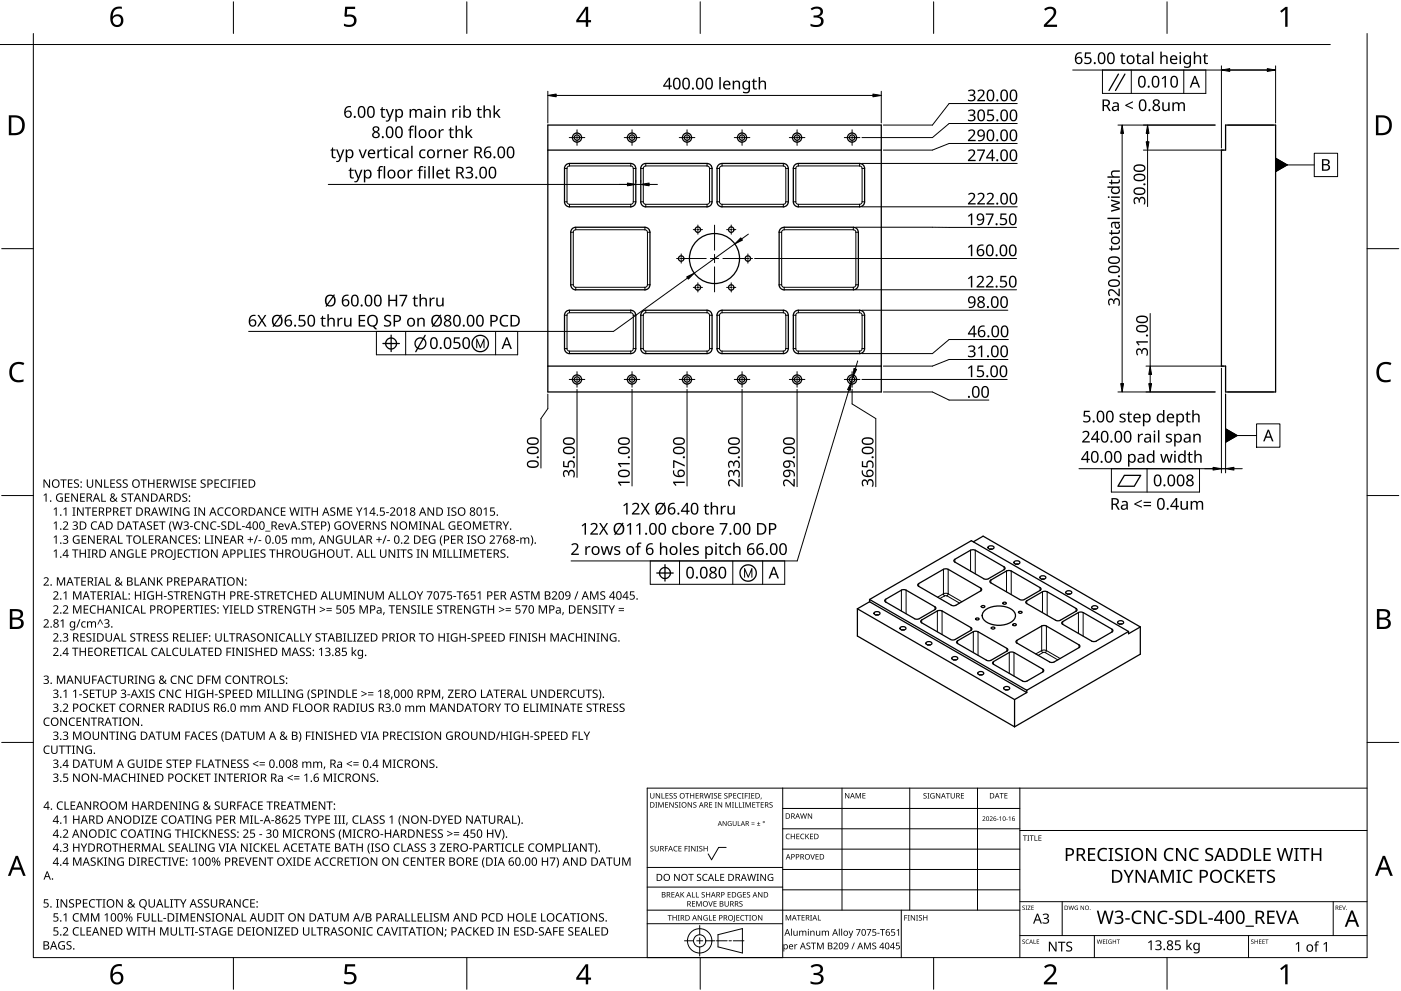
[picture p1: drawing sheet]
<svg xmlns="http://www.w3.org/2000/svg" width="420mm" height="297mm" viewBox="0 0 420 297" stroke-linecap="round" stroke-linejoin="round" font-family="sans-serif">
<g fill="none" stroke="#000" stroke-width=".38">
<path d="M164.3 37.5h100v80h-100zM367.6 37.5h15v80h-15v-7.8h-1.3v-64.7h1.3zM164.3 45h100M170.8 49a1.46 1.46 0 0 0-1.5 1.5v10a1.49 1.49 0 0 0 1.5 1.5h18.3a1.53 1.53 0 0 0 1.6-1.5v-10a1.48 1.48 0 0 0-1.6-1.5M189.2 49h-18.4M193.6 49a1.45 1.45 0 0 0-1.4 1.5v10a1.52 1.52 0 0 0 1.5 1.5h18.3a1.51 1.51 0 0 0 1.5-1.5v-10a1.49 1.49 0 0 0-1.5-1.5M212 49h-18.3M216.5 49a1.46 1.46 0 0 0-1.5 1.5v10a1.54 1.54 0 0 0 1.5 1.5h18.4a1.48 1.48 0 0 0 1.5-1.5v-10a1.49 1.49 0 0 0-1.5-1.5M234.9 49h-18.4M239.4 49a1.46 1.46 0 0 0-1.5 1.5v10a1.49 1.49 0 0 0 1.5 1.5h18.4a1.53 1.53 0 0 0 1.5-1.5v-10a1.48 1.48 0 0 0-1.5-1.5M257.8 49h-18.4M171.2 69.6v15.8a1.57 1.57 0 0 0 1.4 1.5h20.8"/>
<path d="M172.6 68.1a1.47 1.47 0 0 0-1.4 1.5M193.4 68.1a1.45 1.45 0 0 1 1.5 1.5M193.4 68.1h-20.7M194.9 69.6v15.8a1.52 1.52 0 0 1-1.5 1.5M233.7 69.6v15.8M235.2 68.1a1.49 1.49 0 0 0-1.6 1.5M255.9 68.1a1.42 1.42 0 0 1 1.5 1.5M255.9 68.1h-20.7M257.4 69.6v15.8a1.49 1.49 0 0 1-1.5 1.5h-20.7a1.53 1.53 0 0 1-1.6-1.5M169.3 94.5a1.52 1.52 0 0 1 1.5-1.5h18.3a1.5 1.5 0 0 1 1.6 1.5M169.3 94.5v10a1.5 1.5 0 0 0 1.5 1.5h18.3a1.51 1.51 0 0 0 1.6-1.5v-10M192.2 94.5a1.54 1.54 0 0 1 1.5-1.5h18.3a1.49 1.49 0 0 1 1.5 1.5"/>
<path d="M192.2 94.5v10a1.52 1.52 0 0 0 1.5 1.5h18.3a1.49 1.49 0 0 0 1.5-1.5v-10M215 94.5a1.56 1.56 0 0 1 1.5-1.5h18.4a1.46 1.46 0 0 1 1.5 1.5M215 94.5v10a1.55 1.55 0 0 0 1.5 1.5h18.4a1.46 1.46 0 0 0 1.5-1.5v-10M237.9 94.5a1.52 1.52 0 0 1 1.5-1.5h18.4a1.5 1.5 0 0 1 1.5 1.5M237.9 94.5v10a1.5 1.5 0 0 0 1.5 1.5h18.4a1.51 1.51 0 0 0 1.5-1.5v-10M164.3 109.7h100M260.8 179.7l47.1 27.2M260.8 179.7v.7M260.8 179.7l30.5-17.6 47.1 27.2M270.3 176.9l.7-.2 .7 .2 8.7 5M270.3 176.9l-4.7 2.7-.2 .6 8.9 5.2 .7 .2 .7-.2 4.7-2.7 .3-.4-.3-.4M282.9 170.7l1.2-.1 10 5.7"/>
<path d="M282.9 170.6l-7.4 4.3-.3 .5 .3 .4 9.8 5.6M291.9 162.4l2.9-1.7 47.2 27.2M294.1 176.3l.3 .4-.3 .4-7.4 4.3M296.3 163.9a.95 .95 0 0 1 1-.4 .95 .95 0 0 1 .7 .8 .94 .94 0 0 1-.9 .4 .94 .94 0 0 1-.8-.8zM296.8 164.6h.8M301.1 170l.3 .3-.3 .5M301.1 169.9l-9.1-5.1-.9 .1-5 3 .2 .6 8.7 5M301.1 170.7l-4.7 2.8-.7 .1-.7-.1M303.2 171.2l-1.1-.1-5 2.8-.3 .4 .3 .4 8.7 5M303.3 171.1l8.6 5M304.1 168.4a.94 .94 0 0 1 1-.4 .94 .94 0 0 1 .7 .8 .93 .93 0 0 1-1 .4 .93 .93 0 0 1-.7-.8zM304.5 169.1h.9"/>
<path d="M311.9 172.9a.94 .94 0 0 1 1-.4 .94 .94 0 0 1 .7 .8 .93 .93 0 0 1-1 .4 .93 .93 0 0 1-.7-.8zM311.9 176.2l.3 .4-.3 .4M311.9 177l-4.7 2.7-.7 .2-.7-.2M312.3 173.6h.8M314 177.4l-.4-.2-1 .2-4.7 2.7-.3 .4 .3 .4 8.7 5M314.1 177.4l8.6 5M319.7 177.4a.94 .94 0 0 1 1-.4 .94 .94 0 0 1 .7 .8l-.5 .3h-.7l-.5-.3zM320.1 178.1h.8M257.1 182.5l47.2 27.2M257.1 182.5v8.1l47.2 27.3M260.8 180.4l-3.7 2.1M260.8 180.4l47.1 27.2"/>
<path d="M262.2 183.6a.94 .94 0 0 1 1-.3 .94 .94 0 0 1 .7 .7 .93 .93 0 0 1-1 .4 .93 .93 0 0 1-.7-.8zM262.6 184.3h.8M270 188.1a.93 .93 0 0 1 .9-.3 .93 .93 0 0 1 .7 .8 .94 .94 0 0 1-.9 .3 .94 .94 0 0 1-.7-.8zM270.4 188.8h.8M277.7 192.6a.94 .94 0 0 1 1-.3 .94 .94 0 0 1 .7 .7l-.5 .3h-.7l-.5-.3zM278.2 193.3h.8M281.1 183.2l1-.2 .4 .2M281.1 183.1l-4.9 2.9-.1 .4 9.4 5.4 1-.1 4.7-2.7 .3-.5-.3-.3M282.5 183.1l8.7 5M285.3 181.4l.7 .2 .7-.2M285.5 197.1a.93 .93 0 0 1 1-.4 .93 .93 0 0 1 .7 .8 .94 .94 0 0 1-1 .4 .94 .94 0 0 1-.7-.8zM285.9 197.8h.8"/>
<path d="M291.9 189.4l1-.2 .4 .2M291.9 189.3l-4.8 2.8-.2 .5 8.9 5.3 .7 .2 .7-.2M292.6 185.4h1a.46 .46 0 0 1-.5 .4 .46 .46 0 0 1-.5-.4zM293.3 189.3l8.7 5M294.4 181.6l.7-.1 .3 .3-.6 .3-.4-.1zM295.4 182.9a7.1 7.1 0 0 1 8.8 .5 2.11 2.11 0 0 1-1.1 3.2 7 7 0 0 1-8.2-1 1.89 1.89 0 0 1 .5-2.7zM297.4 188.1l.7-.1 .3 .2-.6 .4-.4-.2zM300.8 180.7l.7-.2 .3 .3-.6 .3-.4-.1zM302 194.4l.3 .4-.3 .4-4.7 2.7M303.8 187.1l.7-.1 .3 .3-.6 .3-.4-.2zM305.5 183.4h1a.47 .47 0 0 1-.5 .4 .47 .47 0 0 1-.5-.4zM312.4 187.6l.7-.1 .7 .1"/>
<path d="M312.4 187.6l-7.6 4.5-.1 .4 10.1 5.9 .6 .2 .7-.2 7.7-4.4v-.6l-10-5.8M322.7 182.4l.3 .4-.3 .4M322.7 183.2l-4.9 2.8-1.2-.1M323.4 183.6l.7-.1 .7 .1M323.4 183.6l-4.7 2.7-.3 .6 9.4 5.4 1-.1 4.7-2.8M324.8 183.6l8.8 5.1 .1 .5-.2 .2M327.5 181.9a.94 .94 0 0 1 .9-.4 .94 .94 0 0 1 .8 .8 .95 .95 0 0 1-1 .3 .95 .95 0 0 1-.7-.7zM327.9 182.6h.8M335.2 186.4a.93 .93 0 0 1 1-.4 .93 .93 0 0 1 .7 .8 .94 .94 0 0 1-1 .3 .94 .94 0 0 1-.7-.7zM335.7 187.1h.8M338.4 189.3l-30.5 17.6M342 187.9l-3.6 2.1v-.7"/>
<path d="M342 187.9v8.2l-37.7 21.8M293.3 201.6a.93 .93 0 0 1 1-.4 .93 .93 0 0 1 .7 .8 .94 .94 0 0 1-1 .4 .94 .94 0 0 1-.7-.8zM293.7 202.3h.8M301.1 206.1a.93 .93 0 0 1 .9-.4 .93 .93 0 0 1 .7 .8 .94 .94 0 0 1-.9 .4 .94 .94 0 0 1-.7-.8zM301.5 206.8h.8M304.3 209.7v8.2M307.9 207.6l-3.6 2.1M307.9 206.9v.7M312.7 200.6l.3 .2-.1 .5-4.9 2.8M312.8 200.6l-9.2-5.2-.9 .2-5 3 .2 .5 8.7 5 .7 .2 .7-.2"/>
<circle cx="173" cy="41.3" r=".8"/>
<circle cx="173" cy="41.2" r="1.38"/>
<circle cx="189.5" cy="41.2" r="1.37"/>
<circle cx="189.5" cy="41.2" r=".8"/>
<circle cx="206" cy="41.2" r="1.37"/>
<circle cx="206" cy="41.2" r=".8"/>
<circle cx="222.5" cy="41.3" r=".79"/>
<circle cx="222.5" cy="41.2" r="1.37"/>
<circle cx="239" cy="41.3" r=".8"/>
<circle cx="239" cy="41.2" r="1.38"/>
<circle cx="255.5" cy="41.2" r="1.36"/>
<circle cx="255.5" cy="41.2" r=".8"/>
<circle cx="204.3" cy="77.5" r=".81"/>
<circle cx="209.3" cy="68.8" r=".82"/>
<circle cx="214.3" cy="77.5" r="7.5"/>
<circle cx="219.3" cy="68.8" r=".81"/>
<circle cx="224.3" cy="77.5" r=".81"/>
<circle cx="209.3" cy="86.2" r=".81"/>
<circle cx="219.3" cy="86.2" r=".81"/>
<circle cx="173" cy="113.7" r=".79"/>
<circle cx="173" cy="113.7" r="1.38"/>
<circle cx="189.5" cy="113.8" r="1.37"/>
<circle cx="189.5" cy="113.7" r=".8"/>
<circle cx="206" cy="113.7" r="1.37"/>
<circle cx="206" cy="113.7" r=".8"/>
<circle cx="222.5" cy="113.7" r=".79"/>
<circle cx="222.5" cy="113.7" r="1.37"/>
<circle cx="239" cy="113.7" r=".79"/>
<circle cx="239" cy="113.7" r="1.38"/>
<circle cx="255.5" cy="113.8" r="1.37"/>
<circle cx="255.5" cy="113.7" r=".8"/>
</g>
<g fill="none" stroke="#000" stroke-width=".3">
<path d="M169.3 50.5h.7M170 50.5v10M170.8 49.8l-.5 .2-.3 .5M170.8 49v.7h18.4v-.7M189.1 49.8a.69 .69 0 0 1 .8 .7M189.9 50.5v10M189.9 50.5h.8M192.2 50.5h.7M192.9 50.5v10M193.6 49.8l-.5 .2-.2 .5M193.7 49v.7h18.3v-.7M212 49.8a.68 .68 0 0 1 .8 .7"/>
<path d="M212.8 50.5v10M212.8 50.5h.7M215 50.5h.8M215.8 50.5v10M216.5 49.8l-.5 .2-.2 .5M216.5 49v.7h18.4v-.7M234.9 49.8a.65 .65 0 0 1 .7 .7M235.7 50.5v10M235.7 50.5h.7M237.9 50.5h.8M238.7 50.5v10M239.4 49.8l-.5 .2-.3 .5"/>
<path d="M239.4 49v.7h18.4v-.7M257.8 49.8a.69 .69 0 0 1 .7 .7M258.5 50.5h.8M258.5 50.5v10M169.3 60.5h.7M170 60.5l.3 .5 .5 .2M170.8 61.2v.8M170.8 61.2h18.4M171.2 69.6h.7v15.8M172.6 68.9l-.5 .2-.2 .5M172.7 68.1v.8h20.7v-.8M189.2 61.2v.8"/>
<path d="M189.9 60.5l-.2 .5-.6 .2M190.7 60.5h-.8M192.2 60.5h.7M192.9 60.5l.2 .5 .5 .2M193.4 68.9a.67 .67 0 0 1 .7 .7M193.7 61.2v.8M193.7 61.2h18.3M194.9 69.6h-.7v15.8h.7M212 61.2v.8M212.8 60.5a.72 .72 0 0 1-.8 .7M213.5 60.5h-.7M215 60.5h.8"/>
<path d="M215.8 60.5l.2 .5 .5 .2M216.5 61.2v.8M216.5 61.2h18.4M233.7 69.6h.7v15.8h-.7M234.9 61.2v.8M235.2 68.9a.72 .72 0 0 0-.8 .7M235.2 68.1v.8h20.7v-.8M235.6 60.5l-.2 .5-.5 .2M236.4 60.5h-.7M237.9 60.5h.8M238.6 60.5l.3 .5 .5 .2M239.4 61.2v.8"/>
<path d="M239.4 61.2h18.4M255.9 68.9a.7 .7 0 0 1 .8 .7M257.4 69.6h-.7v15.8M257.8 61.2v.8M258.5 60.5l-.2 .5-.5 .2M259.3 60.5h-.8M169.3 94.5h.7v10M170.8 93.8l-.5 .2-.3 .5M170.8 93.7h18.4M170.8 93v.7M171.9 85.4l.2 .5 .5 .2M171.9 85.4h-.7"/>
<path d="M172.7 86.1v.8M172.7 86.1h20.7v.8M189.1 93.8a.72 .72 0 0 1 .8 .7M189.2 93v.7M190.7 94.5h-.8v10M192.2 94.5h.7v10M193.6 93.8l-.5 .2-.2 .5M193.7 93.7h18.3M193.7 93v.7M194.1 85.4a.74 .74 0 0 1-.7 .7M212 93.8a.71 .71 0 0 1 .8 .7M212 93v.7"/>
<path d="M213.5 94.5h-.7v10M215 94.5h.8v10M216.5 93.8l-.5 .2-.2 .5M216.5 93.7h18.4M216.5 93v.7M234.4 85.4l.2 .5 .6 .2M234.9 93.8a.68 .68 0 0 1 .7 .7M234.9 93v.7M235.2 86.1v.8M235.2 86.1h20.7M236.4 94.5h-.7v10M237.9 94.5h.8v10"/>
<path d="M239.4 93.8l-.5 .2-.3 .5M239.4 93.7h18.4M239.4 93v.7M255.9 86.1v.8M256.7 85.4l-.3 .5-.5 .2M256.7 85.4h.7M257.8 93.8a.72 .72 0 0 1 .7 .7M257.8 93v.7M259.3 94.5h-.8v10M170 104.5l.3 .5 .5 .3M170 104.5h-.7M170.8 105.2v.8"/>
<path d="M170.8 105.2h18.4M189.2 105.2v.8M189.9 104.5l-.2 .5-.6 .3M189.9 104.5h.8M192.9 104.5l.2 .5 .5 .3M192.9 104.5h-.7M193.7 105.2v.8M193.7 105.2h18.3M212 105.2v.8M212.8 104.5l-.2 .5-.6 .3M212.8 104.5h.7M215.8 104.5l.2 .5 .5 .3"/>
<path d="M215.8 104.5h-.8M216.5 105.2v.8M216.5 105.2h18.4M234.9 105.2v.8M235.6 104.5l-.2 .5-.5 .3M235.7 104.5h.7M238.6 104.5l.3 .5 .5 .3M238.7 104.5h-.8M239.4 105.2v.8M239.4 105.2h18.4M257.8 105.2v.8M258.5 104.5l-.2 .5-.5 .3"/>
<path d="M258.5 104.5h.8M265.6 179.6v.8M270.3 176.9v6.3M271.7 176.9v7.1M275.5 174.9v.8M282.9 178l1.2-.1a.48 .48 0 0 1 0 .6 .48 .48 0 0 1-.7 0l-.1 .1zM282.9 170.6v7.4l-1.7 1M283.3 178.6l-1.4 .8M284 178.6l3.8 2.2M284.4 178l4.1 2.4M284.4 170.6v7.4M286.4 167.6v.9"/>
<path d="M291.1 164.9v6.3M292.5 164.9v7.1M294.1 176.3v.8M297.1 173.9v.8M301.1 169.9v.8M301.9 171.1v6.3M303.3 171.1v7.1M311.9 176.1v.9M312.6 177.4v6.2M314.1 177.4v7M276.4 185.8v.9M280.4 181.9v.8"/>
<path d="M281.1 183.1v6.3M282.5 183.1v7.1M287.2 192.1v.8M291.2 188.1v.8M291.9 189.3v6.3M293.3 189.3v7.1M298 198.3v.8M302 194.3v.9M302.7 195.6v6.2M304.1 195.6v7M305 191.9v.8M307.9 180.1v.8"/>
<path d="M312.4 187.6v7.4l-1.8 1M312.7 195.6l-.3-.4a.88 .88 0 0 1 1.4 0l-.4 .4M312.7 195.6h.7M312.8 195.6l-1.5 .8M313.5 195.6l3.7 2.2M313.8 187.6v7.4l4.1 2.4M318.7 186.3v.8M322.7 182.4v.8M323.4 183.6v6.3M323.6 193.3v.8M324.8 183.6v7.1M333.5 188.6v.8"/>
<path d="M312.8 200.6v.8"/>
</g>
<path d="M10 10v277h400v-277M399 13.3h-399" fill="none" stroke="#000" stroke-width=".3"/>
<g fill="none" stroke="#000" stroke-width=".3">
<path d="M70 .5v9.5M140 .5v9.5M210 .5v9.5M280 .5v9.5M350 .5v9.5M.5 74.5h9.5M419.5 74.5h-9.5M.5 148.5h9.5M410 148.5h9.5M10 222.5h-9.5M410 222.5h9.5M70 287v9.5"/>
<path d="M140 287v9.5M210 287v9.5M280 287v9.5M350 287v9.5"/>
</g>
<g fill="#000">
<path d="M103.5 2h3v.7h-2.4l-.1 1.7a2.01 2.01 0 0 1 3 1.7 2.01 2.01 0 0 1-2.8 2l-1.1-.3v-.7a1.93 1.93 0 0 0 3-.6 1.37 1.37 0 0 0-.5-1.4 1.37 1.37 0 0 0-1.4-.1l-.5 .1-.4-.3zM243.1 2.6a2.32 2.32 0 0 1 3.7 .5 1.46 1.46 0 0 1-1.2 1.8 1.59 1.59 0 0 1 1.4 1.8 1.59 1.59 0 0 1-1.8 1.4l-2.1-.3v-.7a2.12 2.12 0 0 0 3.1-.5 1.21 1.21 0 0 0-1.6-1.3h-.6v-.7a1.53 1.53 0 0 0 2.1-1.1 1.49 1.49 0 0 0-2.6-.4zM313.1 2.7a2.03 2.03 0 0 1 2.1-.8 2.03 2.03 0 0 1 1.6 1.7 3.9 3.9 0 0 1-1.6 2.5l-1.2 1.3h3v.7h-3.9v-.6l1.5-1.6a2.56 2.56 0 0 0 1.3-2.9 1.62 1.62 0 0 0-2.4 .2zM383.9 3.3l1.6-1.2h.6v5.9h-.7l.1-5.2-1.2 1zM3.5 109.3a3.3 3.3 0 0 1 3.8-.5l-.3 .7a2.26 2.26 0 0 0-2.6 0 2.26 2.26 0 0 0-.8 2.6 2.12 2.12 0 0 0 3.1 1.7l.4-.1v.7a2.98 2.98 0 0 1-3.4-.4 2.98 2.98 0 0 1-.8-3.3zM413.5 109.3a3.3 3.3 0 0 1 3.8-.5l-.3 .7a2.26 2.26 0 0 0-2.7 0 2.26 2.26 0 0 0-.7 2.6 2.12 2.12 0 0 0 3.1 1.7l.4-.1v.7a2.98 2.98 0 0 1-3.4-.4 2.98 2.98 0 0 1-.8-3.3zM103.5 289h3v.7h-2.4l-.1 1.7a2.01 2.01 0 0 1 3 1.7 2.01 2.01 0 0 1-2.8 2l-1.1-.4v-.6a1.93 1.93 0 0 0 3-.7 1.37 1.37 0 0 0-.5-1.3 1.37 1.37 0 0 0-1.4-.1l-.5 .1-.4-.3zM243.1 289.6a2.32 2.32 0 0 1 3.7 .5 1.46 1.46 0 0 1-1.2 1.8 1.59 1.59 0 0 1 1.4 1.8 1.59 1.59 0 0 1-1.8 1.4l-2.1-.3v-.7a2.12 2.12 0 0 0 3.1-.5 1.21 1.21 0 0 0-1.6-1.4h-.6v-.6a1.53 1.53 0 0 0 2.1-1.1 1.49 1.49 0 0 0-2.6-.4zM313.1 289.7a2.03 2.03 0 0 1 2.1-.8 2.03 2.03 0 0 1 1.6 1.7 3.9 3.9 0 0 1-1.6 2.5l-1.2 1.3h3v.7h-3.9v-.7l1.5-1.5a2.56 2.56 0 0 0 1.3-2.9 1.62 1.62 0 0 0-2.4 .2zM383.9 290.3l1.6-1.2h.6v5.9h-.7l.1-5.2-1.2 1z"/>
<path d="M33.9 2.6a2.88 2.88 0 0 1 2.6-.6v.7a2.02 2.02 0 0 0-2.6 2.3 1.83 1.83 0 0 1 2.5-.3 1.83 1.83 0 0 1 .3 2.6 2.07 2.07 0 0 1-2.5 .6 2.07 2.07 0 0 1-1.1-2.4 4 4 0 0 1 .8-2.9zM33.8 6.2a1.3 1.3 0 0 0 2.6 0 1.3 1.3 0 0 0-2.6 0z"/>
<path d="M175.6 2h.8v4h.9v.7h-.9v1.3h-.7v-1.3h-2.9v-.6zM175.7 2.8l-2.2 3.2h2.2z"/>
<path d="M2.6 34.6h1.9a2.99 2.99 0 0 1 2.9 3 2.99 2.99 0 0 1-3.1 2.9h-1.7zM3.4 35.2v4.7h.8a2.35 2.35 0 0 0 2.4-2.1 2.35 2.35 0 0 0-1.9-2.6z"/>
<path d="M412.6 34.6h1.9a2.68 2.68 0 0 1 2.9 2.9 2.78 2.78 0 0 1-3.1 3h-1.7zM413.4 35.2v4.7h.8a2.35 2.35 0 0 0 2.4-2.1 2.35 2.35 0 0 0-2-2.6z"/>
<path d="M3 182.6h1.7a1.68 1.68 0 0 1 2.2 1.7 1.37 1.37 0 0 1-1.1 1.1 1.61 1.61 0 0 1 1.3 2 1.61 1.61 0 0 1-2 1.1h-2.1zM3.7 185.7v2.2h1.2a1.13 1.13 0 0 0 1.4-1.1 1.13 1.13 0 0 0-1.4-1.1zM3.7 183.2v1.9h1.1a1.02 1.02 0 0 0 1.3-1 1.02 1.02 0 0 0-1.4-.9z"/>
<path d="M412.9 182.6h1.7a1.68 1.68 0 0 1 2.3 1.7 1.37 1.37 0 0 1-1.1 1.1 1.61 1.61 0 0 1 1.3 2 1.61 1.61 0 0 1-2.1 1.1h-2.1zM413.7 185.7v2.2h1.2a1.13 1.13 0 0 0 1.4-1.1 1.13 1.13 0 0 0-1.5-1.1zM413.7 183.2v1.9h1.1a1.02 1.02 0 0 0 1.3-1 1.02 1.02 0 0 0-1.4-.9z"/>
<path d="M4.7 256.5h.7l2.3 6h-.8l-.7-1.8h-2.4l-.7 1.8h-.7zM5 257.3l-.9 2.7h1.9z"/>
<path d="M414.7 256.5h.7l2.3 6h-.8l-.7-1.8h-2.4l-.7 1.8h-.7zM415 257.3l-.9 2.7h1.9z"/>
<path d="M33.9 289.6a2.88 2.88 0 0 1 2.6-.6v.7a2.02 2.02 0 0 0-2.6 2.3 1.83 1.83 0 0 1 2.5-.3 1.83 1.83 0 0 1 .3 2.6 2.07 2.07 0 0 1-2.5 .6 2.07 2.07 0 0 1-1.1-2.4 4 4 0 0 1 .8-2.9zM33.8 293.2a1.3 1.3 0 0 0 2.6 0 1.3 1.3 0 0 0-2.6 0z"/>
<path d="M175.6 289h.8v4h.9v.7h-.9v1.3h-.7v-1.3h-2.9v-.6zM175.7 289.8l-2.2 3.2h2.2z"/>
</g>
<g fill="none" stroke="#000" stroke-width=".3">
<path d="M234.7 236.2v50.8h-40.6v-50.8h215.9M252.5 236.2v36.6M272.8 236.2v36.6M293.2 236.2v36.6M305.9 236.2v50.8M217.8 254h-2.3l-2.1 3.7-1-1.8M234.7 242.3h71.2M234.7 254.5h71.2M305.9 248.4h-71.2M410 248.9h-104.1M194.1 272.8h111.8M209.8 277.4v2.8"/>
<path d="M234.7 276.9h-40.6M234.7 265.9h-40.6M234.7 260h-40.6M237.4 278.4v2.1M251.7 278.4v2.1M252.4 278.4v2.1M270.3 272.8v14.2M305.9 260.6h-71.2M305.9 266.7h-71.2M305.9 270.3h104.1M318.6 270.3v10.1M399.8 270.3v10.1"/>
<path d="M205.3 282h2.7M208.9 282h1.9M209.8 281.1v1.8M209.8 283.8v2.8M214.4 282h-2.7M214.9 282h3.2M215.3 280.2l7.3-1.9v7.3l-7.3-1.8zM218.6 282h.8M223.1 282h-3.2M328.2 280.4v6.6M374.4 280.4v6.6M410 280.4h-104.1"/>
<circle cx="209.8" cy="282" r="3.7"/>
<circle cx="209.8" cy="282" r="1.83"/>
</g>
<g fill="#000">
<path d="M195 237.7h.2v1.1a.42 .42 0 0 0 .4 .4 .42 .42 0 0 0 .4-.4v-1.1h.2v1.1a.62 .62 0 0 1-.6 .6 .62 .62 0 0 1-.6-.6zM196.7 237.7h.2l.9 1.4v-1.4h.2v1.6h-.3l-.8-1.3v1.3h-.2zM198.4 237.7h.2v1.5h.7v.1h-.9zM199.6 237.7h.9v.2h-.7v.5h.6v.2h-.6v.6h.7v.1h-.9zM200.8 237.9l.6-.2 .3 .1v.2a.38 .38 0 0 0-.5-.2 .38 .38 0 0 0-.2 .5 .38 .38 0 0 0 .5 .2l.3 .3-.2 .4-.7 .1h-.2l.1-.2a.41 .41 0 0 0 .6 .1 .41 .41 0 0 0 .1-.5 .41 .41 0 0 0-.5-.2zM202.1 237.9l.5-.2 .4 .1-.1 .2a.38 .38 0 0 0-.5-.2 .38 .38 0 0 0-.2 .5 .38 .38 0 0 0 .5 .2l.3 .3-.1 .4-.7 .1h-.2l.1-.2a.41 .41 0 0 0 .5 .1 .41 .41 0 0 0 .2-.5 .41 .41 0 0 0-.6-.2zM205.5 237.7h1.2v.2h-.5v1.4h-.2v-1.4h-.5zM207 237.7h.2v.7h.8v-.7h.2v1.6h-.2v-.7h-.8v.7h-.2zM208.6 237.7h.9v.2h-.7v.5h.7v.2h-.7v.6h.7v.1h-.9zM211.1 237.7h.2l.4 1.4 .3-1.4h.2l.4 1.4 .4-1.4h.2l-.5 1.6h-.2l-.4-1.3-.3 1.3h-.3zM213.3 237.7h.6l-.2 .2v1.3l.2 .1h-.6l.2-.1v-1.3zM214.2 237.9l.5-.2 .4 .1-.1 .2a.38 .38 0 0 0-.5-.2 .38 .38 0 0 0-.2 .5 .38 .38 0 0 0 .5 .2l.3 .3-.1 .4-.7 .1h-.2l.1-.2a.41 .41 0 0 0 .5 .1 .41 .41 0 0 0 .2-.5 .41 .41 0 0 0-.6-.2z"/>
<path d="M215.4 237.7h.9v.2h-.7v.5h.7v.2h-.7v.6h.7v.1h-.9zM217.3 237.9l.5-.2 .4 .1-.1 .2a.38 .38 0 0 0-.5-.2 .38 .38 0 0 0-.2 .5 .38 .38 0 0 0 .5 .2l.3 .3-.2 .4-.6 .1h-.2l.1-.2a.41 .41 0 0 0 .5 .1 .41 .41 0 0 0 .2-.5 .41 .41 0 0 0-.6-.2zM219.9 237.7h.9v.2h-.7v.5h.7v.2h-.7v.6h.7v.1h-.9zM221.3 237.9l.6-.2 .4 .1-.1 .2a.66 .66 0 0 0-.9 .6 .66 .66 0 0 0 .9 .5 .77 .77 0 0 1-1.1-.1 .77 .77 0 0 1 .2-1.1zM222.5 237.7h.5l-.1 .2v1.3l.1 .1h-.5l.2-.1v-1.3zM223.4 237.7h.9v.2h-.7v.6h.6v.2h-.6v.6h-.2zM224.4 237.7h.6l-.2 .2v1.3l.2 .1h-.6l.2-.1v-1.3zM225.3 237.7h.9v.2h-.7v.5h.7v.2h-.7v.6h.7v.1h-.9zM228.2 239.1h.2l-.3 .5zM253.4 237.7h.3l.8 1.3v-1.3h.2v1.6h-.2l-.9-1.3v1.3h-.2zM256.6 237.7h.3l.5 1.3 .5-1.3h.3v1.6h-.2v-1.4l-.7 1.4-.5-1.4v1.4h-.2zM258.6 237.7h1v.2h-.7v.5h.6v.2h-.6v.5h.7v.2h-1z"/>
<path d="M277 237.9l.6-.2 .3 .1-.1 .2a.38 .38 0 0 0-.5-.2 .38 .38 0 0 0-.1 .5 .38 .38 0 0 0 .5 .2l.2 .3-.1 .4-.7 .1h-.2l.1-.2a.41 .41 0 0 0 .6 .1 .41 .41 0 0 0 .1-.5 .41 .41 0 0 0-.5-.2zM278.1 237.7h.6l-.2 .2v1.3l.2 .1h-.6l.2-.1v-1.3zM279.2 237.9l.7-.2 .4 .1-.1 .2a.67 .67 0 0 0-1 .5 .67 .67 0 0 0 .9 .6v-.4h-.4v-.2h.6v.8a.88 .88 0 0 1-1.2-.2 .88 .88 0 0 1 .1-1.2zM280.7 237.7h.2l.9 1.4v-1.4h.2v1.6h-.3l-.8-1.3v1.3h-.2zM283.7 237.7h1.2v.2h-.5v1.4h-.2v-1.4h-.5zM285.1 237.7h.2v1.1a.42 .42 0 0 0 .4 .4 .42 .42 0 0 0 .4-.4v-1.1h.2v1.1a.62 .62 0 0 1-.6 .6 .62 .62 0 0 1-.6-.6zM288.2 237.7h.9v.2h-.7v.5h.7v.2h-.7v.6h.7v.1h-.9zM299.8 237.7h1.2v.2h-.5v1.4h-.2v-1.4h-.5zM301.2 237.7h.9v.2h-.7v.5h.7v.2h-.7v.5h.7v.2h-.9zM195.1 253.7l.6-.2 .3 .1-.1 .2a.38 .38 0 0 0-.5-.1 .38 .38 0 0 0-.1 .5 .38 .38 0 0 0 .4 .2l.3 .2-.1 .5-.7 .1-.2-.1 .1-.1a.41 .41 0 0 0 .6 .1 .41 .41 0 0 0 .1-.6 .41 .41 0 0 0-.6-.2zM196.5 240.4h.6l-.2 .2v1.3l.2 .2h-.6l.2-.2v-1.3zM196.3 253.6h.2v1a.42 .42 0 0 0 .5 .4 .42 .42 0 0 0 .4-.4v-1h.2v1a.62 .62 0 0 1-.6 .6 .62 .62 0 0 1-.7-.6z"/>
<path d="M197.4 240.4h.3l.5 1.4 .5-1.4h.3v1.7h-.2l.1-1.5-.8 1.5-.5-1.5v1.5h-.2zM199.4 253.6h.9v.1h-.7v.6h.7v.2h-.7v.7h-.2zM199.5 240.4h.9v.2h-.7v.5h.6v.2h-.6v.6h.7v.2h-.9zM200.7 240.4h.3l.8 1.4v-1.4h.2v1.7h-.2l-.9-1.4v1.4h-.2zM202.2 253.8l.4-.3 .6 .1-.1 .2-.4-.1a.66 .66 0 0 0-.5 .9 .66 .66 0 0 0 .9 .4 .77 .77 0 0 1-1.1-.1 .77 .77 0 0 1 .2-1.1zM202.5 240.6l.5-.2 .3 .1v.2a.38 .38 0 0 0-.5-.2 .38 .38 0 0 0-.2 .5 .38 .38 0 0 0 .5 .2 .51 .51 0 0 1 .1 .9 .51 .51 0 0 1-.8-.3l.1 .1a.41 .41 0 0 0 .5 0 .41 .41 0 0 0 .1-.5 .41 .41 0 0 0-.5-.2zM203.6 240.4h.6l-.2 .2v1.3l.2 .2h-.6l.2-.2v-1.3zM203.5 253.6h.9v.1h-.7v.6h.6v.1h-.6v.6h.7v.2h-.9zM205.3 253.6h.9v.1h-.7v.6h.7v.2h-.7v.7h-.2zM206.4 253.6h.6l-.2 .1v1.3l.2 .2h-.6l.2-.2v-1.3zM206.2 240.4h.3l.8 1.4v-1.4h.2v1.7h-.2l-.9-1.4v1.4h-.2zM207.3 253.6h.2l.9 1.3v-1.3h.2v1.6h-.3l-.9-1.4 .1 1.4h-.2z"/>
<path d="M208 240.6l.5-.2 .4 .1-.1 .2a.38 .38 0 0 0-.5-.2 .38 .38 0 0 0-.2 .5 .38 .38 0 0 0 .5 .2 .51 .51 0 0 1 .1 .9 .51 .51 0 0 1-.8-.3l.1 .1a.41 .41 0 0 0 .5 0 .41 .41 0 0 0 .1-.5 .41 .41 0 0 0-.5-.2zM208.9 253.6h.6l-.2 .1v1.3l.2 .2h-.6l.2-.2v-1.3zM209.8 253.7l.5-.2 .3 .1v.2a.38 .38 0 0 0-.5-.1 .38 .38 0 0 0-.2 .5 .38 .38 0 0 0 .5 .2l.3 .2-.2 .5-.7 .1-.1-.1 .1-.1a.41 .41 0 0 0 .5 .1 .41 .41 0 0 0 .1-.6 .41 .41 0 0 0-.5-.2zM211 253.6h.2v.7h.8v-.7h.2v1.6h-.2v-.8h-.8v.8h-.2zM212.7 240.4h.9v.2h-.7v.5h.6v.2h-.6v.6h.7v.2h-.9zM214.4 240.4h.6l-.2 .2v1.3l.2 .2h-.6l.2-.2v-1.3zM215.3 240.4h.2l.9 1.4v-1.4h.2v1.7h-.3l-.8-1.4v1.4h-.2zM216.7 246.1h.2l.8 1.2v-1.2h.2v1.5h-.2l-.8-1.2v1.2h-.2zM217.6 240.4h.3l.5 1.4 .5-1.4h.3v1.7h-.2v-1.5l-.7 1.5-.5-1.5v1.5h-.2zM218.4 246.3l1-.1-.2 .1a.6 .6 0 0 0-.8 .5 .6 .6 0 0 0 .8 .6v-.4l-.3-.2h.5v.7a.8 .8 0 0 1-1-.2 .8 .8 0 0 1 0-1zM219.5 240.4h.6l-.2 .2v1.3l.2 .2h-.6l.2-.2v-1.3zM220.4 240.4h.2v1.5h.7v.2h-.9z"/>
<path d="M219.8 246.1h.1v.9a.38 .38 0 0 0 .4 .4 .38 .38 0 0 0 .4-.4v-.9h.2v.9a.56 .56 0 0 1-.6 .6 .56 .56 0 0 1-.5-.6zM221.3 246.1h.1v1.3h.7v.2h-.8zM221.6 240.4h.2v1.5h.7v.2h-.9zM222.7 240.4h.6l-.2 .2v1.3l.2 .2h-.6l.2-.2v-1.3zM223.6 240.4h.3l.5 1.4 .5-1.4h.3v1.7h-.2v-1.5l-.7 1.5-.6-1.5 .1 1.5h-.2zM225.4 247l.9 .1zM225.4 246.6l.9 .1zM225.6 240.4h.9v.2h-.7v.5h.7v.2h-.7v.6h.7v.2h-.9zM227 247.4l1 .2zM226.7 240.4h1.2v.2h-.5v1.5h-.2v-1.5h-.5zM227.4 246.3l.2 .5h.4l-.4 .1v.4l-.2-.4h-.4l.4-.1zM228.1 240.4h1v.2h-.7v.5h.6v.2h-.6v.6h.7v.2h-1z"/>
<path d="M230.8 240.6l.6-.2 .3 .1-.1 .2a.38 .38 0 0 0-.5-.2 .38 .38 0 0 0-.1 .5 .38 .38 0 0 0 .5 .2 .51 .51 0 0 1 0 .9 .51 .51 0 0 1-.8-.3l.1 .1a.41 .41 0 0 0 .6 0 .41 .41 0 0 0 .1-.5 .41 .41 0 0 0-.5-.2zM235.8 250.1l.5-.2 .6 .1-.1 .2-.4-.1a.66 .66 0 0 0-.5 .8 .66 .66 0 0 0 .9 .4 .77 .77 0 0 1-1.1-.1 .77 .77 0 0 1 .1-1.1zM237.2 249.9h.2v.7h.8v-.7h.2v1.6h-.2v-.7h-.8v.7h-.2zM238.8 249.9h.9v.2h-.7v.5h.7v.2h-.7v.5h.7v.2h-.9zM240.2 250.1l.6-.2 .4 .1v.2a.66 .66 0 0 0-1 .5 .66 .66 0 0 0 1 .6 .77 .77 0 0 1-1.1-.1 .77 .77 0 0 1 .1-1.1zM240 243.8h.2l.3 1.4 .4-1.4h.2l.4 1.4 .3-1.4h.2l-.4 1.6h-.2l-.4-1.4-.4 1.4h-.2zM241.5 249.9h.2v.8l.7-.8h.3l-.7 .7 .7 .9h-.2l-.6-.7-.2 .7h-.2zM243 256h.2l.5 1.4 .5-1.4h.2l-.6 1.6h-.2zM242.3 243.8h.2l.9 1.3v-1.3h.1v1.6h-.2l-.9-1.3 .1 1.3h-.2zM242.9 249.9h.9v.2h-.7v.5h.7v.2h-.7v.5h.7v.2h-.9zM244.6 256h.9v.2h-.7v.5h.7v.2h-.7v.5h.7v.2h-.9zM294.6 244.8a.49 .49 0 0 1 .8 .1 .49 .49 0 0 1-.3 .7l-.3 .3 .7 .2h-.9l.4-.5a.37 .37 0 0 0 .4-.6 .37 .37 0 0 0-.7-.1z"/>
<path d="M296.8 244.8a.49 .49 0 0 1 .8 .1 .49 .49 0 0 1-.3 .7l-.3 .3 .7 .2h-.9l.4-.5a.37 .37 0 0 0 .3-.6 .37 .37 0 0 0-.6-.1zM299 245.5l.4 .1zM299.7 245l.5-.3v1.4h-.2v-1.2zM301.8 245.5l.4 .1zM302.5 245l.5-.3v1.4h-.2v-1.2zM306.8 250.4h1.2v.2h-.5v1.4h-.2v-1.4h-.5zM308.1 250.4h.6l-.2 .2v1.3l.2 .1h-.6l.2-.1v-1.3zM308.8 250.4h1.2v.2h-.5v1.4h-.2v-1.4h-.5zM310.2 250.4h.3v1.4h.7v.2h-1zM311.4 250.4h.9v.2h-.7v.5h.7v.2h-.7v.5h.7v.2h-.9zM326.3 254.2h2.2v.4h-1.7v1.2h1.6v.5h-1.6v1.3h1.7v.5h-2.2zM329.6 254.7a2.17 2.17 0 0 1 2.5-.3l-.2 .4a1.55 1.55 0 0 0-2 .3 1.55 1.55 0 0 0-.1 2 1.51 1.51 0 0 0 2.1 .4v.5a2.03 2.03 0 0 1-2.5-.7 2.03 2.03 0 0 1 .2-2.6z"/>
<path d="M332.5 254.2h1.4v.3l-.5 .1v3.1l.5 .1v.3h-1.4v-.3l.4-.1v-3.1l-.4-.1zM334.6 254.5a1.84 1.84 0 0 1 2.1-.2l-.1 .5-.5-.2a.74 .74 0 0 0-1.2 .4 .74 .74 0 0 0 .9 .9l.8 .5 .2 .6a1.59 1.59 0 0 1-2.4 .9v-.4l.5 .1a.84 .84 0 0 0 1 .1 .84 .84 0 0 0 .3-.9l-.6-.5a1.18 1.18 0 0 1-1-1.8zM337.3 254.2h1.4v.3l-.5 .1v3.1l.5 .1v.3h-1.4v-.3l.4-.1v-3.1l-.4-.1zM343.7 254.2h.6l2 3.2v-3.2h.5v3.9h-.6l-2.1-3.3v3.3h-.4zM349.5 254.7a2.17 2.17 0 0 1 2.5-.3l-.2 .4a1.55 1.55 0 0 0-2 .3 1.55 1.55 0 0 0 0 2 1.51 1.51 0 0 0 2 .4v.5a2.03 2.03 0 0 1-2.5-.7 2.03 2.03 0 0 1 .2-2.6zM352.7 254.2h.5l2.1 3.2v-3.2h.5v3.9h-.6l-2.1-3.3v3.3h-.4zM357.1 254.7a2.17 2.17 0 0 1 2.5-.3l-.2 .4a1.55 1.55 0 0 0-2 .3 1.55 1.55 0 0 0-.1 2 1.51 1.51 0 0 0 2.1 .4v.5a2.03 2.03 0 0 1-2.6-.7 2.03 2.03 0 0 1 .3-2.6zM361.7 254.5a1.84 1.84 0 0 1 2.1-.2l-.2 .5-.5-.2a.74 .74 0 0 0-1.1 .4 .74 .74 0 0 0 .8 .9l.8 .5 .3 .6a1.59 1.59 0 0 1-2.5 .9v-.4l.6 .1a.84 .84 0 0 0 1 .1 .84 .84 0 0 0 .3-.9l-.7-.5a1.18 1.18 0 0 1-.9-1.8zM376.1 254.2h.5v3.4h1.7v.5h-2.2zM378.9 254.2h2.2v.4h-1.7v1.2h1.6v.5h-1.6v1.3h1.7v.5h-2.2zM382.9 254.2h.5l.8 3.3 .9-3.3h.5l.9 3.3 .8-3.3h.5l-1 3.9h-.5l-1-3.3-.9 3.3h-.5zM388.1 254.2h1.4v.3l-.4 .1v3.1l.4 .1v.3h-1.4v-.3l.5-.1v-3.1l-.5-.1z"/>
<path d="M389.8 254.2h2.9v.4h-1.2v3.5h-.5v-3.5h-1.2zM393.3 254.2h.5v1.6h2v-1.6h.5v3.9h-.5v-1.8h-2v1.8h-.5zM200.2 274.3h1.3v.2h-.6v1.4h-.2v-1.4h-.5zM201.4 267.4h.9v.2h-.7v.5h.6v.1h-.6v.6h.7v.2h-.9zM201.7 274.3h.2v.7h.8v-.7h.2v1.6h-.2v-.7h-.8v.7h-.2zM202.2 261.9h.3l1.1 1.8v-1.8h.2v2.1h-.3l-1.1-1.7v1.7h-.2zM203.2 274.3h.6l-.2 .2v1.3l.2 .1h-.6l.2-.1v-1.3zM204.1 267.4h.2v.8l.7-.8h.2l-.6 .7 .7 .9h-.3l-.6-.8-.1 .8h-.2zM206.4 261.9h1.6v.3h-.6v1.8h-.3v-1.8h-.7zM207.5 267.4h.2v1.4h.7v.2h-.9zM207.5 270.1h.9v.2h-.7v.5h.7v.2h-.7v.6h.7v.1h-.9zM208.7 267.4h.2v1.4h.7v.2h-.9z"/>
<path d="M208.8 270.1h.3l.5 1.3 .5-1.3h.3v1.6h-.2v-1.4l-.7 1.4-.5-1.4v1.4h-.2zM209.1 262.1l.4-.2 .8 .1-.3 .2a.44 .44 0 0 0-.7 .2 .44 .44 0 0 0 .5 .5l.5 .5-.3 .6a.71 .71 0 0 1-1-.3l.3 .1a.47 .47 0 0 0 .7-.3 .47 .47 0 0 0-.6-.5l-.4-.3zM209.3 274.3h.2l.9 1.3-.1-1.3h.2v1.6h-.2l-.9-1.3v1.3h-.1zM210.5 267.5l.5-.1 .4 .1-.1 .1a.38 .38 0 0 0-.5-.1 .38 .38 0 0 0-.2 .5 .38 .38 0 0 0 .5 .2l.3 .3-.1 .4-.7 .1-.2-.1 .1-.1a.41 .41 0 0 0 .5 .1 .41 .41 0 0 0 .2-.6 .41 .41 0 0 0-.6-.1zM210.9 262.2l.7-.3 .6 .1-.1 .3a.85 .85 0 0 0-1.2 .7 .85 .85 0 0 0 1.2 .8v.2a1.1 1.1 0 0 1-1.4-.4 1.1 1.1 0 0 1 .2-1.4zM211.1 274.5l.8-.2 .3 .1-.1 .1a.67 .67 0 0 0-1 .5 .67 .67 0 0 0 .9 .7v-.5h-.3v-.1h.5v.8a.88 .88 0 0 1-1.1-.2 .88 .88 0 0 1 0-1.2zM212.4 270.1h.2l.5 1.4 .5-1.4h.2l-.6 1.6h-.2zM212.6 274.3h.2v1.4h.7v.2h-.9zM211.7 267.4h.2v.7h.9v-.7h.2v1.6h-.2v-.8h-.9v.8h-.2zM214.5 261.9h.2v1.9h1v.2h-1.2zM213.8 274.3h.9v.2h-.7v.5h.7v.2h-.7v.5h.7v.2h-.9zM214 270.1h.9v.2h-.7v.5h.7v.2h-.7v.6h.7v.1h-.9z"/>
<path d="M216 261.9h1.2v.3h-.9v.6h.8v.3h-.8v.7h.9v.2h-1.2zM217.3 270.1h.2v1.1a.42 .42 0 0 0 .4 .4 .42 .42 0 0 0 .4-.4v-1.1h.3v1.1a.62 .62 0 0 1-.7 .6 .62 .62 0 0 1-.6-.6zM218.2 267.4h.9v.2h-.7v.5h.7v.1h-.7v.6h.7v.2h-.9zM220.2 274.3h.2v1.7l-.5 .3-.1-.2 .4-.1zM220.8 274.3h.9v.2h-.7v.5h.7v.2h-.7v.5h.7v.2h-.9zM221.3 267.6l.7-.2 .4 .1-.1 .1a.67 .67 0 0 0-1 .5 .67 .67 0 0 0 .9 .7v-.5h-.3v-.2h.5v.8a.88 .88 0 0 1-1.2-.1 .88 .88 0 0 1 .1-1.2zM221.8 270.3l.6-.2 .3 .1-.1 .2a.38 .38 0 0 0-.5-.2 .38 .38 0 0 0-.2 .5 .38 .38 0 0 0 .5 .2 .51 .51 0 0 1 .1 .8 .51 .51 0 0 1-.8-.2h.1a.41 .41 0 0 0 .5 .1 .41 .41 0 0 0 .2-.5 .41 .41 0 0 0-.6-.2zM222.2 274.5l.6-.2 .4 .1v.1a.66 .66 0 0 0-1 .6 .66 .66 0 0 0 1 .6 .77 .77 0 0 1-1.1-.1 .77 .77 0 0 1 .1-1.1zM222.8 267.4h.9v.2h-.7v.5h.7v.1h-.7v.6h.7v.2h-.9zM223.3 274.3h1.2v.2h-.5v1.4h-.2v-1.4h-.5zM224.1 267.5l.5-.1 .3 .1v.1a.38 .38 0 0 0-.5-.1 .38 .38 0 0 0-.2 .5 .38 .38 0 0 0 .5 .2l.3 .3-.2 .4-.7 .1-.1-.1 .1-.1a.41 .41 0 0 0 .5 .1 .41 .41 0 0 0 .1-.6 .41 .41 0 0 0-.5-.1zM224.7 274.3h.5l-.1 .2v1.3l.1 .1h-.5l.2-.1v-1.3z"/>
<path d="M224 261.9h.3l.4 1.8 .5-1.8h.3l.5 1.8 .4-1.8h.3l-.5 2.1h-.3l-.5-1.8-.5 1.8h-.3zM226.9 261.9h.7l-.2 .3v1.6l.2 .2h-.7l.2-.2v-1.6zM227.3 274.3h.3l.8 1.3v-1.3h.2v1.6h-.2l-.9-1.3v1.3h-.2zM227.3 267.4h.3l.8 1.3v-1.3h.2v1.6h-.2l-.9-1.3v1.3h-.2zM228 261.9h.3l1.2 1.8v-1.8h.2v2.1h-.3l-1.1-1.7v1.7h-.3zM230.5 262.2l.9-.3 .5 .1-.1 .3a.87 .87 0 0 0-1.4 .6 .87 .87 0 0 0 1.3 .9v-.6h-.5v-.3h.7v1.1a1.15 1.15 0 0 1-1.5-.3 1.15 1.15 0 0 1 .1-1.5zM235.6 274.3h.3l.5 1.3 .6-1.3h.3v1.6h-.2v-1.4l-.7 1.4-.6-1.4v1.4h-.2zM237.9 279h.3v.9a.4 .4 0 0 0 .5 .4 .4 .4 0 0 0 .3-.5v-.8h.2v1.5l-.2-.2a.58 .58 0 0 1-.7 .2 .58 .58 0 0 1-.4-.5zM238.9 274.3h1.3v.2h-.5v1.4h-.2v-1.4h-.6zM240.4 274.3h.9v.2h-.7v.5h.7v.1h-.7v.6h.7v.2h-.9zM242.9 274.3h.6l-.2 .1v1.3l.2 .2h-.6l.2-.2v-1.3zM244.7 279h.3v.9a.4 .4 0 0 0 .5 .4 .4 .4 0 0 0 .2-.5v-.8h.3v1.5l-.2-.2a.58 .58 0 0 1-.7 .2 .58 .58 0 0 1-.4-.5z"/>
<path d="M245.3 274.3h.2v1.4h.7v.2h-.9zM254.5 279h.2l.5 1.2 .4-1.2h.3l-.7 1.8-.4 .3h-.3v-.2h.4l.2-.4zM261.7 278.5h1v.2h-.8v.6a.66 .66 0 0 1 .9 .3 .66 .66 0 0 1-.3 .9 .66 .66 0 0 1-.9-.3 .52 .52 0 0 0 .8 .1 .52 .52 0 0 0-.1-.8l-.7-.1zM263.1 279.6h.7v.2h-.7zM267.3 278.5h1v.2h-.7l-.1 .6h.3a.65 .65 0 0 1 .6 1 .65 .65 0 0 1-1.2-.1 .52 .52 0 0 0 .8 .1 .52 .52 0 0 0-.1-.8l-.6-.1zM271.2 274.3h.9v.2h-.7v.5h.7v.2h-.7v.7h-.2zM272.2 274.3h.6l-.2 .2v1.3l.2 .1h-.6l.2-.1v-1.3zM273.1 274.3h.3l.8 1.3v-1.3h.2v1.6h-.2l-.9-1.3v1.3h-.2zM274.7 274.3h.6l-.2 .2v1.3l.2 .1h-.6l.2-.1v-1.3zM275.6 274.4l.6-.1 .3 .1v.1a.38 .38 0 0 0-.5-.1 .38 .38 0 0 0-.2 .5 .38 .38 0 0 0 .5 .2 .53 .53 0 0 1 .1 .8 .53 .53 0 0 1-.8 0v-.2a.41 .41 0 0 0 .6 .1 .41 .41 0 0 0 .1-.6 .41 .41 0 0 0-.5-.1zM276.9 274.3h.2v.7h.8v-.7h.2v1.6h-.2v-.7h-.8v.7h-.2zM306.7 271.6l.4-.2 .2 .2a.32 .32 0 0 0-.4 0 .32 .32 0 0 0-.1 .4 .32 .32 0 0 0 .4 .1 .41 .41 0 0 1 0 .7 .41 .41 0 0 1-.6-.2 .31 .31 0 0 0 .4 .1 .31 .31 0 0 0 .1-.5l-.5-.2z"/>
<path d="M307.6 271.5h.4l-.1 1.1 .1 .2h-.4l.1-.2zM308.2 271.5h.8l-.6 1.1 .7 .2h-.9l.6-1.2zM309.3 271.5h.7l-.5 .1v.4h.5l-.5 .1v.5l.5 .2h-.7zM312.7 274.1a1.07 1.07 0 0 1 1-.3 1.07 1.07 0 0 1 .8 .8l-.1 .4-.5 .3a.84 .84 0 0 1 .7 1 .84 .84 0 0 1-1.1 .6l-.8-.2v-.3l.6 .2a.62 .62 0 0 0 .9-.5 .62 .62 0 0 0-.8-.6h-.3v-.4a.62 .62 0 0 0 .9-.1 .62 .62 0 0 0-.1-.8l-1 .2zM320.4 271.5h.2l.3 1.1 .3-1.1h.1l.4 1.1 .2-1.1h.2l-.4 1.3h-.1l-.3-1.2-.3 1.2h-.2zM322.4 271.6l.9-.1-.3 .1a.53 .53 0 0 0-.6 .6 .53 .53 0 0 0 .7 .4v-.4l-.2-.1h.4v.6a.71 .71 0 0 1-.9-.1 .71 .71 0 0 1 0-1zM324.1 271.5l.9 1v-1h.1v1.3l-.9-1.1-.1 1.1zM328.9 273h.5l.9 3.3 .9-3.3h.5l.9 3.3 .9-3.3h.5l-1.1 3.9h-.5l-1-3.4-.9 3.4h-.5zM334.3 273.3a1.39 1.39 0 0 1 1.5-.4 1.39 1.39 0 0 1 1 1.2l-.3 .5-.5 .2a1.13 1.13 0 0 1 .9 1.5 1.13 1.13 0 0 1-1.5 .7l-1.1-.2v-.5a1.25 1.25 0 0 0 2.1-.5 1.03 1.03 0 0 0-1.5-.7v-.4a.86 .86 0 0 0 1.1-.1 .86 .86 0 0 0 .1-1.1l-.8-.2-.7 .3zM337.5 275.2h1.3v.5h-1.3zM336.9 260.7h.6l1 1.9 1-1.9h.5l-1.3 2.4v1.5h-.5v-1.5zM339.9 273.5a2.23 2.23 0 0 1 2.5-.4l-.2 .5-1.1-.3a1.63 1.63 0 0 0-1.1 2.2 1.63 1.63 0 0 0 2.2 .9v.4a2.08 2.08 0 0 1-2.6-.6 2.08 2.08 0 0 1 .3-2.7z"/>
<path d="M340.5 260.7h.6l2.1 3.2v-3.2h.4v3.9h-.5l-2.1-3.2v3.2h-.5zM343.1 273h.6l2.1 3.3v-3.3h.5v3.9h-.6l-2.2-3.3 .1 3.3h-.5zM347.6 273.5a2.23 2.23 0 0 1 2.6-.4l-.2 .5a1.56 1.56 0 0 0-2 .1 1.56 1.56 0 0 0-.2 1.9 1.51 1.51 0 0 0 2.2 .8v.4a2.08 2.08 0 0 1-2.6-.6 2.08 2.08 0 0 1 .2-2.7zM348.2 260.7h.7l1.2 3.2 1.2-3.2h.7v3.9h-.4v-3.4l-1.3 3.4h-.4l-1.3-3.4v3.4h-.4zM350.5 275.2h1.4v.5h-1.4zM352.8 260.7h1.4v.3l-.5 .1v3.1l.5 .1v.3h-1.4v-.3l.4-.1v-3.1l-.4-.1zM352.7 273.3a1.88 1.88 0 0 1 2.1-.2l-.1 .5-.5-.2a.75 .75 0 0 0-1.2 .4 .75 .75 0 0 0 .8 .9 1.2 1.2 0 0 1 1.1 1.6 1.2 1.2 0 0 1-1.7 .7l-.8-.2v-.5l.3 .1a1.12 1.12 0 0 0 1.7-.5l-.2-.4-.5-.3a1.21 1.21 0 0 1-1-1.9zM355.2 261.2a2.17 2.17 0 0 1 2.5-.3l-.2 .4a1.55 1.55 0 0 0-2 .3 1.55 1.55 0 0 0 0 2 1.51 1.51 0 0 0 2 .5v.4a2.03 2.03 0 0 1-2.5-.7 2.03 2.03 0 0 1 .2-2.6zM359.8 273h.5v3.5h1.7v.4h-2.2zM362.4 275.2h1.4v.5h-1.4zM367.6 261.2a2.17 2.17 0 0 1 2.5-.3l-.2 .4-.9-.2a1.58 1.58 0 0 0-1.3 2 1.58 1.58 0 0 0 2.2 1v.4a2.03 2.03 0 0 1-2.5-.7 2.03 2.03 0 0 1 .2-2.6zM370.8 260.7h.5v1.9l1.7-1.9h.6l-1.6 1.7 1.6 2.2h-.6l-1.3-1.8-.4 .3v1.5h-.5z"/>
<path d="M374.1 260.7h2.2v.5h-1.7v1.2h1.6v.4h-1.6v1.4h1.7v.4h-2.2zM376.7 260.7h2.9v.5h-1.2v3.4h-.5v-3.4h-1.2zM380 273h2.3v.4h-1.8v1.2h1.7v.5h-1.7v1.4h1.8v.4h-2.3zM380.2 261.1a1.84 1.84 0 0 1 2.1-.2l-.1 .4-.5-.1a.74 .74 0 0 0-1.2 .3 .74 .74 0 0 0 .8 1 1.17 1.17 0 0 1 1.1 1.5 1.17 1.17 0 0 1-1.7 .7l-.8-.2v-.5l.6 .2a.84 .84 0 0 0 1 .1 .84 .84 0 0 0 .3-1l-.6-.4a1.18 1.18 0 0 1-1-1.8zM382.6 273h.5l1.2 3.4 1.1-3.4h.5l-1.4 3.9h-.5zM401.7 271.4h.7l-.6 .2v.4h.6l-.6 .1v.5l.6 .1h-.7zM402.5 271.4h.2l.4 1.2 .3-1.2h.2l-.5 1.3zM238.2 283h.2l.1 .3 .6-.3v.3l-.6 .2v1h-.3zM239.7 279l.2 .2a.55 .55 0 0 1 .9 0 .53 .53 0 0 1 .7-.2 .53 .53 0 0 1 .3 .5v1h-.2v-1a.37 .37 0 0 0-.4-.3 .37 .37 0 0 0-.3 .4v.9h-.3v-1a.37 .37 0 0 0-.4-.3 .37 .37 0 0 0-.3 .5v.8h-.2zM242.3 279h.2v1.5h-.2zM241.9 282.7l.7-.2 .4 .1-.1 .2a.42 .42 0 0 0-.6-.1 .42 .42 0 0 0 0 .6 .66 .66 0 0 1 .7 .5 .66 .66 0 0 1-.3 .8 .66 .66 0 0 1-.9-.4l.3 .1a.45 .45 0 0 0 .7-.2 .45 .45 0 0 0-.6-.5l-.3-.4zM243 279l.2 .2a.57 .57 0 0 1 .7-.2 .57 .57 0 0 1 .4 .5v1h-.3v-1a.4 .4 0 0 0-.5-.3 .4 .4 0 0 0-.2 .5v.8h-.3z"/>
<path d="M243.2 282.5h1.5v.3h-.6v1.7h-.2v-1.7h-.7zM245 282.5h.4l.6 1.7 .6-1.7h.4v2h-.2v-1.7l-.7 1.7h-.2l-.7-1.7 .1 1.7h-.3zM246.5 279l.2 .2a.55 .55 0 0 1 .9 0 .53 .53 0 0 1 .6-.2 .53 .53 0 0 1 .4 .5v1h-.2v-1a.37 .37 0 0 0-.5-.3 .37 .37 0 0 0-.2 .4v.9h-.3v-1a.37 .37 0 0 0-.5-.3 .37 .37 0 0 0-.2 .5v.8h-.2zM250 282.8a.71 .71 0 0 1 1.1 0 .71 .71 0 0 1-.4 1.1l-.4 .4h1v.2h-1.3l.5-.7a.54 .54 0 0 0 .5-.5 .54 .54 0 0 0-.5-.6l-.4 .2zM256.1 282.5h.2l-.7 2h-.2zM256.7 278.5h1.4l-.8 2h-.3l.8-1.8h-1.1zM259.2 282.5h.3l.6 1.7 .7-1.7h.3v2h-.2v-1.7l-.7 1.7h-.2l-.6-1.7v1.7h-.2zM259.9 278.5h1.4l-.8 2h-.3l.8-1.8h-1.1zM261.7 282.7l.7-.2 .4 .1-.1 .2a.42 .42 0 0 0-.6-.1 .42 .42 0 0 0-.1 .6 .66 .66 0 0 1 .8 .5 .66 .66 0 0 1-.4 .8 .66 .66 0 0 1-.8-.4l.2 .1a.45 .45 0 0 0 .8-.2 .45 .45 0 0 0-.6-.5l-.4-.4zM263.9 278.5h1.5v.2h-.6v1.8h-.3v-1.8h-.6zM268.8 282.5h1v.3h-.8l-.1 .5h.3a.65 .65 0 0 1 .6 1 .65 .65 0 0 1-1.2-.1 .52 .52 0 0 0 .8 .2 .52 .52 0 0 0 0-.9h-.7zM268.9 278.9l.7-.4v2h-.2v-1.8l-.4 .4z"/>
<path d="M306.7 281.7l.4-.1 .2 .2a.32 .32 0 0 0-.4-.1 .32 .32 0 0 0-.1 .5 .32 .32 0 0 0 .4 .1 .41 .41 0 0 1 0 .6 .41 .41 0 0 1-.6-.2 .31 .31 0 0 0 .4 .2 .31 .31 0 0 0 .1-.5l-.5-.3zM307.8 281.8l.4-.2 .4 .1-.1 .1a.52 .52 0 0 0-.8 .5 .52 .52 0 0 0 .8 .4 .61 .61 0 0 1-.9 0 .61 .61 0 0 1 .2-.9zM310 281.6h.1v1.2l.6 .1h-.7zM310.9 281.6h.7l-.5 .2v.4h.5l-.5 .1v.5l.5 .1h-.7zM314.6 282.3h.4l1.5 2.4v-2.4h.4v2.9h-.5l-1.5-2.4v2.4h-.3zM317.3 282.3h2.2v.3h-.9v2.6h-.4v-2.6h-.9zM319.9 282.5l.6-.3 1 .2-.1 .3-.4-.1a.55 .55 0 0 0-.8 .3 .55 .55 0 0 0 .6 .7l.6 .3 .2 .5a1.19 1.19 0 0 1-1.9 .7v-.4l.7 .2a.57 .57 0 0 0 .8-.4 .57 .57 0 0 0-.7-.7l-.6-.4zM328.9 281.6h.2l.3 1.1 .3-1.1h.1l.3 1.1 .3-1.1h.2l-.4 1.3h-.1l-.4-1.1-.3 1.1h-.1zM330.8 281.6h.7l-.6 .2v.4h.6l-.6 .1v.5l.6 .1h-.7zM331.7 281.6h.4l-.1 1.2 .1 .1h-.4l.1-.1zM332.5 281.8l.9-.1-.2 .1a.53 .53 0 0 0-.7 .5 .53 .53 0 0 0 .7 .5v-.4l-.2-.2h.4v.7a.71 .71 0 0 1-.9-.2 .71 .71 0 0 1 0-.9zM333.7 281.6h.2v.6h.6v-.6h.2v1.3h-.2v-.6h-.6v.6h-.2z"/>
<path d="M334.9 281.6h1l-.4 .2v1.1h-.2v-1.1zM344.3 282.5l1.1-.6v2.9h-.4l.1-2.6-.6 .5zM346.5 282.1a1.04 1.04 0 0 1 1-.3 1.04 1.04 0 0 1 .8 .8l-.2 .4-.4 .3a.82 .82 0 0 1 .7 1 .82 .82 0 0 1-1.1 .5l-.8-.1v-.4l.6 .2a.6 .6 0 0 0 .9-.4 .6 .6 0 0 0-.8-.7h-.3v-.3h.3a.58 .58 0 0 0 .7-.7 .58 .58 0 0 0-1-.1l-.2 .1zM352.5 281.9h1.4v.3h-1.1l-.1 .8h.5a.98 .98 0 0 1 .9 1.3 .98 .98 0 0 1-1.5 .5l-.3-.1v-.4l.2 .1a.73 .73 0 0 0 1 .1 .73 .73 0 0 0 0-1.1l-1.1-.2zM355.8 281.7h.3v2l1-1.1h.4l-.9 .9 1 1.3h-.4l-.8-1-.3 .2v.8h-.3zM375.2 281.7l.5-.1 .2 .2a.32 .32 0 0 0-.4-.1 .32 .32 0 0 0-.1 .5 .32 .32 0 0 0 .4 .1 .41 .41 0 0 1 0 .6 .41 .41 0 0 1-.6-.2 .31 .31 0 0 0 .4 .2 .31 .31 0 0 0 .1-.5l-.5-.3zM376.2 281.6h.2v.6h.7v-.6h.1v1.3h-.1v-.6h-.7v.6h-.2zM377.6 281.6h.7l-.6 .2v.4h.6l-.6 .1v.5l.6 .1h-.7zM378.6 281.6h.7l-.5 .2v.4h.5l-.5 .1v.5l.5 .1h-.7zM379.4 281.6h1l-.4 .2v1.1h-.2v-1.1zM388.5 283l1.1-.6v2.9h-.3v-2.6l-.6 .5zM394.7 282.3l.9-.1-.1 .3h-.5l-.1 .2-.1 .4h.6v.3h-.6v1.9h-.3v-1.9h-.4l.4-.3z"/>
<path d="M396.9 283l1.1-.6v2.9h-.4v-2.6l-.5 .5z"/>
<path d="M203.7 238.5a.81 .81 0 0 1 1.6 0 .81 .81 0 0 1-1.6 0zM204.2 238l-.1 .5a.6 .6 0 0 0 .6 .6 .6 .6 0 0 0 .6-.7 .6 .6 0 0 0-.8-.5z"/>
<path d="M209.9 237.7h.4a.47 .47 0 0 1 .6 .3 .47 .47 0 0 1-.3 .6l.5 .7h-.3l-.4-.6h-.3v.6h-.2zM210.1 237.9v.6h.2a.31 .31 0 0 0 .4-.3 .31 .31 0 0 0-.4-.3z"/>
<path d="M218.5 237.7h.7l.4 .4-.2 .5-.7 .1v.6h-.2zM218.7 237.9v.6a.39 .39 0 0 0 .7-.3 .39 .39 0 0 0-.7-.3z"/>
<path d="M226.6 237.7h.5a.81 .81 0 0 1 .8 .9 .81 .81 0 0 1-.9 .7h-.4zM226.8 237.9v1.3h.2a.58 .58 0 0 0 .7-.7l-.2-.5z"/>
<path d="M255.6 237.7h.1l.7 1.6h-.2l-.2-.5h-.7l-.2 .5h-.2zM255.6 237.9l-.2 .7h.5z"/>
<path d="M282.8 237.7h.2l.6 1.6h-.2l-.2-.5h-.6l-.2 .5h-.2zM282.9 237.9l-.2 .8h.5z"/>
<path d="M286.8 237.7h.4a.47 .47 0 0 1 .6 .3 .47 .47 0 0 1-.3 .6l.4 .7h-.2l-.4-.6h-.3v.6h-.2zM287 237.9v.6h.2a.31 .31 0 0 0 .4-.3 .31 .31 0 0 0-.4-.3z"/>
<path d="M296.9 237.7h.5a.81 .81 0 0 1 .8 .8 .81 .81 0 0 1-.9 .8h-.4zM297.1 237.9v1.2h.2a.64 .64 0 0 0 .7-.6 .64 .64 0 0 0-.7-.6z"/>
<path d="M298.9 237.7h.2l.7 1.6h-.3l-.1-.5h-.7l-.2 .5h-.2zM299 237.9l-.2 .7h.5z"/>
<path d="M195 240.4h.5a.81 .81 0 0 1 .8 .9 .81 .81 0 0 1-.8 .8h-.5zM195.2 240.6v1.3h.2a.58 .58 0 0 0 .7-.7l-.2-.5z"/>
<path d="M198 253.6h.5a.47 .47 0 0 1 .5 .3 .47 .47 0 0 1-.3 .6l.5 .7h-.3l-.4-.7h-.3v.7h-.2zM198.2 253.7v.6h.3a.31 .31 0 0 0 .3-.3 .31 .31 0 0 0-.4-.3z"/>
<path d="M201 253.6h.2l.6 1.6h-.2l-.2-.5h-.6l-.2 .5h-.2zM201.1 253.8l-.3 .7h.6z"/>
<path d="M204.3 241.3a.81 .81 0 0 1 1.6 0 .81 .81 0 0 1-1.6 0zM204.8 240.7a.62 .62 0 0 0-.1 1 .62 .62 0 0 0 .9-.2h.1a.58 .58 0 0 0-.2-.8 .58 .58 0 0 0-.7 0z"/>
<path d="M210.2 240.4h.2l.6 1.7h-.2l-.2-.5h-.6l-.2 .5h-.2zM210.3 240.7l-.2 .7h.5z"/>
<path d="M211.3 240.4h.4a.47 .47 0 0 1 .6 .4 .47 .47 0 0 1-.3 .5l.4 .8h-.2l-.4-.7h-.3v.7h-.2zM211.5 240.6v.6h.2a.31 .31 0 0 0 .4-.3 .31 .31 0 0 0-.4-.3z"/>
<path d="M215.8 246.1l.7 1.5-.3-.5h-.6l-.4 .5zM215.9 246.3l-.3 .6h.5z"/>
<path d="M222.7 246.1l.7 1.5-.3-.5h-.6l-.4 .5zM222.8 246.3l-.2 .6h.4z"/>
<path d="M223.6 246.1h.4a.42 .42 0 0 1 .5 .3 .42 .42 0 0 1-.2 .5l.4 .7h-.2l-.4-.6h-.3v.6h-.2zM223.8 246.3v.5h.2a.28 .28 0 0 0 .4-.3 .28 .28 0 0 0-.4-.2z"/>
<path d="M228.8 246.4a.31 .31 0 0 1 .6 0 .31 .31 0 0 1-.6 0zM228.9 246.4a.2 .2 0 0 0 .4 0 .2 .2 0 0 0-.4 0z"/>
<path d="M229.4 240.4h.5a.47 .47 0 0 1 .5 .4 .47 .47 0 0 1-.3 .5l.5 .8h-.3l-.4-.7h-.3v.7h-.2zM229.6 240.6v.6h.3a.31 .31 0 0 0 .3-.3 .31 .31 0 0 0-.4-.3z"/>
<path d="M236.3 256h.2l.6 1.6h-.2l-.2-.5h-.7l-.2 .5h-.2zM236.4 256.2l-.3 .7h.5z"/>
<path d="M235.6 243.8h.5a.73 .73 0 0 1 .8 .8 .75 .75 0 0 1-.8 .8h-.5zM235.8 244v1.2h.3a.58 .58 0 0 0 .6-.6l-.2-.5z"/>
<path d="M237.3 243.8h.4a.47 .47 0 0 1 .6 .3 .47 .47 0 0 1-.3 .6l.5 .7h-.3l-.4-.7h-.3v.7h-.2zM237.5 244v.6h.2a.31 .31 0 0 0 .4-.3 .31 .31 0 0 0-.4-.3z"/>
<path d="M237.3 256h.7l.3 .4-.1 .5-.7 .1v.6h-.2zM237.5 256.2v.6a.39 .39 0 0 0 .6-.3 .39 .39 0 0 0-.6-.3z"/>
<path d="M238.7 256h.7l.3 .4-.2 .5-.6 .1v.6h-.2zM238.9 256.2v.6a.39 .39 0 0 0 .6-.3 .39 .39 0 0 0-.6-.3z"/>
<path d="M239.1 243.8h.2l.6 1.6h-.2l-.2-.5h-.6l-.2 .5h-.2zM239.2 244l-.2 .7h.5z"/>
<path d="M240.1 256h.4a.47 .47 0 0 1 .6 .3 .47 .47 0 0 1-.3 .6l.4 .7h-.2l-.4-.6h-.3v.6h-.2zM240.3 256.2v.6h.2a.31 .31 0 0 0 .4-.3 .31 .31 0 0 0-.4-.3z"/>
<path d="M241.3 256.8a.81 .81 0 0 1 1.6 0 .81 .81 0 0 1-1.6 0zM241.8 256.3l-.2 .5a.6 .6 0 0 0 .7 .5 .6 .6 0 0 0 .5-.7 .6 .6 0 0 0-.7-.4z"/>
<path d="M244.2 249.9h.5a.81 .81 0 0 1 .8 .8 .81 .81 0 0 1-.9 .8h-.4zM244.4 250.1v1.3h.2a.57 .57 0 0 0 .7-.7l-.2-.5z"/>
<path d="M245.9 256h.5a.81 .81 0 0 1 .8 .8 .81 .81 0 0 1-.9 .8h-.4zM246.1 256.2v1.3h.2a.57 .57 0 0 0 .6-.7l-.2-.5z"/>
<path d="M295.9 244.8l.4-.1 .3 .3v.7l-.3 .4-.3-.1-.2-.3zM296 244.9l-.1 .3a.39 .39 0 0 0 0 .6 .39 .39 0 0 0 .5 0 .39 .39 0 0 0 .1-.6l-.2-.3z"/>
<path d="M298.1 244.8l.6-.1-.5 .2-.1 .5a.46 .46 0 0 1 .7 .2 .46 .46 0 0 1-.5 .6 .46 .46 0 0 1-.4-.6zM298.1 245.6a.3 .3 0 0 0 .6 0 .3 .3 0 0 0-.6 0z"/>
<path d="M300.9 244.8l.4-.1 .3 .3v.7l-.3 .4-.4-.1-.2-.3zM301 244.9l-.1 .3a.39 .39 0 0 0 0 .6 .39 .39 0 0 0 .5 0 .39 .39 0 0 0 0-.6l-.1-.3z"/>
<path d="M303.7 244.8l.6-.1-.5 .2-.1 .5a.46 .46 0 0 1 .7 .2 .46 .46 0 0 1-.5 .6 .46 .46 0 0 1-.4-.6zM303.7 245.6a.3 .3 0 0 0 .5 0 .3 .3 0 0 0-.5 0z"/>
<path d="M319.6 254.2h1a1.22 1.22 0 0 1 1.5 1.2 1.22 1.22 0 0 1-1.5 1.2h-.5v1.5h-.5zM320.1 254.6v1.5a.97 .97 0 0 0 1.1 0 .97 .97 0 0 0 .3-1.1l-.5-.4z"/>
<path d="M322.9 254.2h1.1a1.12 1.12 0 0 1 1.4 .7 1.12 1.12 0 0 1-.8 1.4l1.1 1.8h-.6l-.9-1.6h-.8v1.6h-.5zM323.4 254.6v1.4h.6a.74 .74 0 0 0 .9-.7 .74 .74 0 0 0-.9-.7z"/>
<path d="M339.7 254.6a1.94 1.94 0 0 1 2.6 0 1.94 1.94 0 0 1 .3 2.5 1.87 1.87 0 0 1-2.4 .8 1.87 1.87 0 0 1-.9-2.4zM340.2 254.9a1.62 1.62 0 0 0-.5 1.7 1.62 1.62 0 0 0 1.3 1.1 1.61 1.61 0 0 0 1.3-1.6 1.61 1.61 0 0 0-1.3-1.5z"/>
<path d="M365.6 254.2h.5l1.5 3.9h-.5l-.5-1.2h-1.5l-.5 1.2h-.5zM365.9 254.7l-.7 1.7h1.3z"/>
<path d="M368.1 254.2h1.2a1.74 1.74 0 0 1 1.9 1.9 1.81 1.81 0 0 1-2 2h-1.1zM368.6 254.6v3h.5a1.53 1.53 0 0 0 1.6-1.4 1.53 1.53 0 0 0-1.4-1.6z"/>
<path d="M372.1 254.2h1.2a1.74 1.74 0 0 1 1.9 1.9 1.81 1.81 0 0 1-2 2h-1.1zM372.6 254.6v3h.5a1.53 1.53 0 0 0 1.6-1.4 1.53 1.53 0 0 0-1.5-1.6z"/>
<path d="M198.5 267.4h.4a.42 .42 0 0 1 .6 .2 .42 .42 0 0 1-.2 .6 .44 .44 0 0 1 .3 .5 .44 .44 0 0 1-.5 .3h-.6zM198.7 268.2v.6h.3a.31 .31 0 0 0 .4-.3 .31 .31 0 0 0-.4-.3zM198.7 267.6v.5h.3a.28 .28 0 0 0 .3-.3 .28 .28 0 0 0-.3-.2z"/>
<path d="M196.9 261.9h.7a1.05 1.05 0 0 1 1 1.1 1.05 1.05 0 0 1-1.1 1h-.6zM197.2 262.2v1.6h.3a.83 .83 0 0 0 .8-.8 .83 .83 0 0 0-.7-.8z"/>
<path d="M200 267.4h.4a.47 .47 0 0 1 .6 .3 .47 .47 0 0 1-.3 .6l.4 .7h-.2l-.4-.7h-.3v.7h-.2zM200.2 267.6v.6h.2a.31 .31 0 0 0 .4-.3 .31 .31 0 0 0-.4-.3z"/>
<path d="M199.2 262.2a1.02 1.02 0 0 1 1.6 .1 1.02 1.02 0 0 1-.3 1.5 1.02 1.02 0 0 1-1.5-.5zM199.5 262.3a.83 .83 0 0 0-.2 1.2 .83 .83 0 0 0 1.1 .2l.2-.2a.81 .81 0 0 0-.1-1.1 .81 .81 0 0 0-1-.1z"/>
<path d="M203 267.4h.2l.7 1.6h-.3l-.1-.5h-.7l-.2 .5h-.2zM203.1 267.6l-.2 .7h.5z"/>
<path d="M204.1 274.3h.5a.47 .47 0 0 1 .6 .3 .47 .47 0 0 1-.3 .6l.4 .7h-.2l-.4-.7h-.4v.7h-.2zM204.3 274.5v.6h.3a.31 .31 0 0 0 .4-.3 .31 .31 0 0 0-.4-.3z"/>
<path d="M204.5 262.2a1.02 1.02 0 0 1 1.6 .1 1.02 1.02 0 0 1-.3 1.5 1.02 1.02 0 0 1-1.5-.5zM204.8 262.3a.83 .83 0 0 0-.2 1.2 .83 .83 0 0 0 1.1 .2l.2-.2a.81 .81 0 0 0 0-1.1 .81 .81 0 0 0-1.1-.1z"/>
<path d="M206.1 270.1h.5a.47 .47 0 0 1 .6 .3 .47 .47 0 0 1-.4 .6l.5 .7h-.2l-.4-.6h-.4v.6h-.2zM206.3 270.3v.6h.3a.31 .31 0 0 0 .4-.3 .31 .31 0 0 0-.4-.3z"/>
<path d="M205.6 274.3h.5a.81 .81 0 0 1 .8 .8 .81 .81 0 0 1-.9 .8h-.4zM205.8 274.5v1.2h.2a.64 .64 0 0 0 .6-.6 .64 .64 0 0 0-.6-.6z"/>
<path d="M206.5 267.4h.2l.6 1.6h-.2l-.2-.5h-.6l-.2 .5h-.2zM206.6 267.6l-.3 .7h.5z"/>
<path d="M208.2 274.3h.2l.6 1.6h-.2l-.2-.5h-.6l-.2 .5h-.2zM208.3 274.5l-.3 .7h.6z"/>
<path d="M210.7 270.9a.81 .81 0 0 1 1.6 0 .81 .81 0 0 1-1.6 0zM211 270.9a.6 .6 0 0 0 1.2 0 .6 .6 0 0 0-1.2 0z"/>
<path d="M213.1 261.9h.3l.8 2.1h-.3l-.2-.6h-.9l-.2 .6h-.3zM213.2 262.2l-.3 1h.7z"/>
<path d="M213.8 267.4h.2l.6 1.6h-.2l-.2-.5h-.6l-.2 .5h-.2zM213.9 267.6l-.2 .7h.5z"/>
<path d="M214.9 267.4h.4a.47 .47 0 0 1 .6 .3 .47 .47 0 0 1-.3 .6l.4 .7h-.2l-.4-.7h-.3v.7h-.2zM215.1 267.6v.6h.2a.31 .31 0 0 0 .4-.3 .31 .31 0 0 0-.4-.3z"/>
<path d="M215.8 270.1h.5a.42 .42 0 0 1 .6 .2 .42 .42 0 0 1-.3 .6 .44 .44 0 0 1 .4 .5 .44 .44 0 0 1-.6 .3h-.6zM216 271v.6h.4a.31 .31 0 0 0 .4-.3 .31 .31 0 0 0-.4-.3zM216 270.3v.5h.3a.28 .28 0 0 0 .4-.3 .28 .28 0 0 0-.4-.2z"/>
<path d="M215.7 274.3h.7l.3 .4-.2 .5-.6 .1v.6h-.2zM215.9 274.5v.6a.39 .39 0 0 0 .6-.3 .39 .39 0 0 0-.6-.3z"/>
<path d="M217 274.3h.5a.47 .47 0 0 1 .6 .3 .47 .47 0 0 1-.4 .6l.5 .7h-.2l-.4-.7h-.4v.7h-.2zM217.2 274.5v.6h.3a.31 .31 0 0 0 .4-.3 .31 .31 0 0 0-.4-.3z"/>
<path d="M216.3 267.4h.7l.3 .3-.2 .5-.6 .2v.6h-.2zM216.5 267.6v.6a.39 .39 0 0 0 .6-.3 .39 .39 0 0 0-.6-.3z"/>
<path d="M219 270.1h.4a.47 .47 0 0 1 .6 .3 .47 .47 0 0 1-.3 .6l.4 .7h-.2l-.4-.6h-.3v.6h-.2zM219.2 270.3v.6h.2a.31 .31 0 0 0 .4-.3 .31 .31 0 0 0-.4-.3z"/>
<path d="M218.2 275.1a.85 .85 0 0 1 1.7 0 .85 .85 0 0 1-1.7 0zM218.8 274.6l-.2 .5a.6 .6 0 0 0 .7 .5 .6 .6 0 0 0 .5-.7 .6 .6 0 0 0-.7-.4z"/>
<path d="M218.4 261.9h.7a1.05 1.05 0 0 1 1 1.1 1.05 1.05 0 0 1-1.1 1h-.6zM218.7 262.2v1.6h.3a.83 .83 0 0 0 .8-.8 .83 .83 0 0 0-.8-.8z"/>
<path d="M220.4 270.1h.4a.47 .47 0 0 1 .6 .3 .47 .47 0 0 1-.3 .6l.4 .7h-.2l-.4-.6h-.3v.6h-.2zM220.6 270.3v.6h.2a.31 .31 0 0 0 .4-.3 .31 .31 0 0 0-.4-.3z"/>
<path d="M219.5 267.4h.5a.81 .81 0 0 1 .8 .8 .81 .81 0 0 1-.9 .8h-.4zM219.7 267.6v1.2h.2a.64 .64 0 0 0 .7-.6 .64 .64 0 0 0-.6-.6z"/>
<path d="M220.6 261.9h.6a.61 .61 0 0 1 .7 .5 .61 .61 0 0 1-.4 .7l.6 .9h-.3l-.5-.8h-.5v.8h-.2zM220.8 262.2v.8h.4a.4 .4 0 0 0 .4-.4 .4 .4 0 0 0-.5-.4z"/>
<path d="M222.9 261.9h.3l.8 2.1h-.3l-.2-.6h-.9l-.2 .6h-.3zM223.1 262.2l-.4 1h.7z"/>
<path d="M226.3 267.4h.2l.6 1.6h-.2l-.2-.5h-.6l-.2 .5h-.2zM226.4 267.6l-.3 .7h.6z"/>
<path d="M225.3 275.1a.85 .85 0 0 1 1.7 0 .85 .85 0 0 1-1.7 0zM225.9 274.6l-.2 .5a.6 .6 0 0 0 .7 .5 .6 .6 0 0 0 .5-.7 .6 .6 0 0 0-.7-.4z"/>
<path d="M229.1 267.4h.5a.81 .81 0 0 1 .8 .8 .81 .81 0 0 1-.9 .8h-.4zM229.3 267.6v1.2h.2a.58 .58 0 0 0 .7-.6l-.2-.5z"/>
<path d="M238.1 274.3h.2l.6 1.6h-.2l-.2-.5h-.6l-.2 .5h-.2zM238.2 274.5l-.3 .7h.6z"/>
<path d="M241.7 274.3h.4a.47 .47 0 0 1 .6 .3 .47 .47 0 0 1-.3 .6l.4 .7h-.2l-.4-.7h-.3v.7h-.2zM241.9 274.5v.6h.2a.31 .31 0 0 0 .4-.4 .31 .31 0 0 0-.4-.2z"/>
<path d="M244.3 274.3h.1l.7 1.6h-.2l-.2-.5h-.7l-.2 .5h-.2zM244.3 274.5l-.2 .7h.5z"/>
<path d="M252.8 279.7a.75 .75 0 0 1 1.5 0 .75 .75 0 0 1-1.5 0zM253.4 279.2a.52 .52 0 0 0-.2 .9 .52 .52 0 0 0 .9-.2l-.2-.7z"/>
<path d="M258.6 278.6a.83 .83 0 0 1 1 .2 .83 .83 0 0 1 0 1 .69 .69 0 0 1-.8 .7 .69 .69 0 0 1-.5-1zM258.7 278.8v.1a.86 .86 0 0 0 .5 1.3 .87 .87 0 0 0 .3-.8 .87 .87 0 0 0-.7-.7z"/>
<path d="M265.9 278.7l.9-.2v.2l-.8 .1-.2 .7a.65 .65 0 0 1 1.1 .2 .65 .65 0 0 1-.5 .9 .65 .65 0 0 1-.8-.7zM265.8 279.9a.45 .45 0 0 0 .9 0 .45 .45 0 0 0-.9 0z"/>
<path d="M311 273.8h.3l1.2 3h-.4l-.4-.9h-1.2l-.3 .9h-.4zM311.1 274.2l-.4 1.4h.9z"/>
<path d="M319.3 271.5h.7l.3 .5a.61 .61 0 0 1-.7 .8h-.3zM319.4 271.6v1h.5l.2-.8z"/>
<path d="M325.3 272.1a.65 .65 0 0 1 1.3 0 .65 .65 0 0 1-1.3 0zM325.6 272.1a.48 .48 0 0 0 .9 0 .48 .48 0 0 0-.9 0z"/>
<path d="M333.5 260.7h1.2a1.94 1.94 0 0 1 1.9 2 1.94 1.94 0 0 1-2 1.9h-1.1zM334 261.1v3.1h.5a1.52 1.52 0 0 0 1.6-1.5 1.52 1.52 0 0 0-1.5-1.6z"/>
<path d="M345.7 260.7h.4l1.5 3.9h-.5l-.5-1.2h-1.5l-.5 1.2h-.4zM345.9 261.2l-.6 1.8h1.2z"/>
<path d="M355.7 273h1.3a1.79 1.79 0 0 1 1.9 1.9 1.85 1.85 0 0 1-2.1 2h-1.1zM356.2 273.4v3.1h.6a1.42 1.42 0 0 0 1.6-1.6 1.35 1.35 0 0 0-1.5-1.5z"/>
<path d="M359.8 260.7h1a1.22 1.22 0 0 1 1.5 1.3 1.22 1.22 0 0 1-1.6 1.1h-.4v1.5h-.5zM360.3 261.1v1.6a.97 .97 0 0 0 1.1-.1 .97 .97 0 0 0 .3-1l-.5-.4z"/>
<path d="M363.4 261.2a1.82 1.82 0 0 1 2-.4 1.82 1.82 0 0 1 1.1 1.9 1.86 1.86 0 0 1-2.2 1.9 1.86 1.86 0 0 1-1.3-2.6zM363.8 261.4l-.4 1.3a1.35 1.35 0 0 0 1.5 1.5 1.35 1.35 0 0 0 1-1.9 1.27 1.27 0 0 0-.7-1.1 1.27 1.27 0 0 0-1.4 .2z"/>
<path d="M366 272.9h.5v2.7h.6v.4h-.6v.9h-.5v-.9h-1.9v-.4zM366 273.5l-1.4 2.1h1.4z"/>
<path d="M367.9 273.2a1.38 1.38 0 0 1 1.7 0 1.38 1.38 0 0 1 .5 1.5 1.68 1.68 0 0 1-1.5 2.3 2.05 2.05 0 0 1-1.1-2.8zM368.2 273.5a2.47 2.47 0 0 0 .4 3.1 .94 .94 0 0 0 1-1.3 1.54 1.54 0 0 0-.8-2z"/>
<path d="M371.1 273.2a1.38 1.38 0 0 1 1.7 0 1.38 1.38 0 0 1 .5 1.5 1.68 1.68 0 0 1-1.5 2.3 2.05 2.05 0 0 1-1.1-2.8zM371.4 273.5l-.3 1.8a.88 .88 0 0 0 .9 1.3 .88 .88 0 0 0 .8-1.3 1.54 1.54 0 0 0-.9-2z"/>
<path d="M376.6 273h1.1a1.15 1.15 0 0 1 1.4 .7 1.15 1.15 0 0 1-.8 1.5l1.1 1.7h-.6l-.9-1.6h-.8v1.6h-.5zM377.1 273.4v1.5h.6a.76 .76 0 0 0 .9-.8 .76 .76 0 0 0-1-.7z"/>
<path d="M387.5 272.9h.5l1.5 4h-.5l-.5-1.2h-1.6l-.4 1.2h-.6zM387.7 273.5l-.6 1.8h1.3z"/>
<path d="M400.6 271.4h.3a.37 .37 0 0 1 .5 .3 .37 .37 0 0 1-.3 .5l.4 .5-.8-.5v.5h-.1zM400.7 271.6v.5h.2a.25 .25 0 0 0 .3-.3 .25 .25 0 0 0-.3-.2z"/>
<path d="M405.2 272.9h.5l1.9 4.9h-.6l-.6-1.5h-1.9l-.6 1.5h-.6zM405.4 273.5l-.7 2.2h1.5z"/>
<path d="M235 283l.2 .2a.71 .71 0 0 1 1 0 .71 .71 0 0 1 0 1l-.4 .4-.6-.3v.9h-.2zM235.1 283.7a.51 .51 0 0 0 1 0 .51 .51 0 0 0-1 0z"/>
<path d="M236 278.5h.2l.8 2h-.3l-.2-.6h-.8l-.2 .6h-.3zM236.1 278.7l-.3 .9h.6z"/>
<path d="M236.8 283.2l.5-.2 .4 .2 .2 .6-1 .2 .2 .3h.7a.73 .73 0 0 1-1.1 0 .73 .73 0 0 1 .1-1.1zM237 283.3l-.2 .3h.8l-.2-.4z"/>
<path d="M240.7 282.5h.2l.8 2h-.3l-.2-.6h-.8l-.3 .6h-.2zM240.8 282.8l-.3 .9h.6z"/>
<path d="M248.3 282.5h.5a.51 .51 0 0 1 .8 .3 .51 .51 0 0 1-.4 .7 .54 .54 0 0 1 .5 .6 .54 .54 0 0 1-.7 .4h-.7zM248.5 283.6v.7h.4a.38 .38 0 0 0 .5-.4 .38 .38 0 0 0-.5-.3zM248.5 282.8v.6h.4a.34 .34 0 0 0 .4-.4 .34 .34 0 0 0-.4-.2z"/>
<path d="M250.3 278.5h.3l.7 2h-.2l-.3-.6h-.8l-.2 .6h-.2zM250.4 278.7l-.3 .9h.7z"/>
<path d="M251.8 282.7a.79 .79 0 0 1 1 .1 .79 .79 0 0 1 .1 1 .7 .7 0 0 1-.9 .7 .7 .7 0 0 1-.4-1zM252 282.8l-.1 .1a.86 .86 0 0 0 .5 1.4 .87 .87 0 0 0 .3-.9 .87 .87 0 0 0-.7-.6z"/>
<path d="M253.3 282.7a.94 .94 0 0 1 1.2 .5 .94 .94 0 0 1-.4 1.2l-.8 .1v-.2l.7-.1 .2-.6a.62 .62 0 0 1-.9 0 .62 .62 0 0 1 0-.9zM253.4 283.2a.43 .43 0 0 0 .8 0 .43 .43 0 0 0-.8 0z"/>
<path d="M257.9 282.5h.2l.8 2h-.3l-.2-.6h-.8l-.3 .6h-.2zM258 282.8l-.3 .9h.6z"/>
<path d="M264.7 282.5h.2v1.4h.3v.2h-.3v.4h-.2v-.4h-1zM264.7 282.8l-.7 1.1h.7z"/>
<path d="M265.7 282.7a.79 .79 0 0 1 .9 .1 .79 .79 0 0 1 .1 1 .7 .7 0 0 1-.8 .7 .7 .7 0 0 1-.5-1zM265.8 282.8l-.1 .1a.86 .86 0 0 0 .5 1.4 .87 .87 0 0 0 .4-.9 .87 .87 0 0 0-.7-.6z"/>
<path d="M267.9 282.5h.2v1.4h.3v.2h-.3v.4h-.2v-.4h-1zM267.9 282.8l-.7 1.1h.7z"/>
<path d="M309.1 281.6l.7 1.3-.3-.4h-.6l-.3 .4zM309.2 281.8l-.2 .6h.4z"/>
<path d="M350.1 282.1l.8-.3a.72 .72 0 0 1 .8 .6 .72 .72 0 0 1-.5 .8 .86 .86 0 0 1 .6 1.2 .86 .86 0 0 1-1.3 .4 .78 .78 0 0 1-.6-.8 .78 .78 0 0 1 .6-.7l-.5-.6zM350.3 284.1a.58 .58 0 0 0 1.1 0 .58 .58 0 0 0-1.1 0zM350.4 282.6a.5 .5 0 0 0 1 0 .5 .5 0 0 0-1 0z"/>
<path d="M358.2 282.7l.7-.1 .6 .3v-.3h.3v2.2a1.1 1.1 0 0 1-1.8 .8v-.3a.82 .82 0 0 0 1.1 .2 .82 .82 0 0 0 .3-1 .99 .99 0 0 1-1.3 .1 .99 .99 0 0 1-.2-1.4zM358.4 283a.8 .8 0 0 0-.2 1.1 .8 .8 0 0 0 1.1 .3 .81 .81 0 0 0 .2-1.1 .81 .81 0 0 0-1.1-.3z"/>
<path d="M391.6 284.2a1.1 1.1 0 0 1 2.2 0 1.1 1.1 0 0 1-2.2 0zM392.4 283.5l-.2 .7a.72 .72 0 0 0 .9 .8 .72 .72 0 0 0 .3-1.2 .63 .63 0 0 0-1-.3z"/>
<circle cx="242.4" cy="278.6" r=".15"/>
<circle cx="326.9" cy="272.7" r=".12"/>
<circle cx="403.9" cy="272.6" r=".12"/>
<circle cx="349.2" cy="284.6" r=".27"/>
</g>
<path d="M373.5 277.6h2.5" fill="none" stroke="#000" stroke-width=".36"/>
<g fill="none" stroke="#000" stroke-width=".3">
<path d="M173 38.9v1.4M189.5 38.9v1.4M206 38.9v1.4M222.5 38.9v1.4M239 38.9v1.4M255.5 38.9v1.4M170.7 41.2h1.4M173 42.2v1.4M173 40.8v.9M173.5 41.2h-.9M175.4 41.2h-1.4M187.2 41.2h1.4"/>
<path d="M189.5 40.8v.9M189.5 42.2v1.4M190 41.2h-.9M191.9 41.2h-1.4M203.7 41.2h1.4M206 40.8v.9M206 42.2v1.4M206.5 41.2h-.9M208.4 41.2h-1.4M220.2 41.2h1.4M222.5 42.2v1.4M222.5 40.8v.9"/>
<path d="M223 41.2h-.9M224.9 41.2h-1.4M236.7 41.2h1.4M239 40.8v.9M239 42.2v1.4M239.5 41.2h-.9M241.4 41.2h-1.4M253.2 41.2h1.4M255.5 42.2v1.4M255.5 40.8v.9M256 41.2h-.9M257.9 41.2h-1.4"/>
<path d="M203.7 77.5h-.8M204 77.5h7.8M204.3 78.1v.8M204.3 76.1v.8M204.3 77.2v.6M207.9 68.8h.8M209.3 67.4v.9M209.3 68.5v.6M209.3 69.4v.8M209.6 68.8h-.6M210.7 68.8h-.8M213 77.5h2.5"/>
<path d="M214.3 67.5v7.5M214.3 76.2v2.5M214.3 80v7.5M216.8 77.5h7.8M217.9 68.8h.8M219.3 69.4v.8M219.3 67.4v.9M219.3 68.5v.6M219.6 68.8h-.6M220.7 68.8h-.8M224.3 78.1v.8M224.3 76.1v.8"/>
<path d="M224.3 77.2v.6M224.9 77.5h.8M208.7 86.1h-.8M209 86.1h.6M209.3 84.8v.8M209.3 85.9v.5M209.3 86.7v.8M209.9 86.1h.8M218.7 86.1h-.8M219 86.1h.6M219.3 86.7v.8M219.3 84.8v.8"/>
<path d="M219.3 85.9v.5M219.9 86.1h.8M172.1 113.7h-1.4M172.6 113.7h.9M173 114.7v1.4M173 111.4v1.4M173 113.3v.9M174 113.7h1.4M188.6 113.7h-1.4M189.1 113.7h.9M189.5 111.4v1.4M189.5 113.3v.9"/>
<path d="M189.5 114.7v1.4M190.5 113.7h1.4M205.1 113.7h-1.4M205.6 113.7h.9M206 111.4v1.4M206 113.3v.9M206 114.7v1.4M207 113.7h1.4M221.6 113.7h-1.4M222.1 113.7h.9M222.5 114.7v1.4M222.5 111.4v1.4"/>
<path d="M222.5 113.3v.9M223.5 113.7h1.4M238.1 113.7h-1.4M238.6 113.7h.9M239 111.4v1.4M239 113.3v.9M239 114.7v1.4M240 113.7h1.4M254.6 113.7h-1.4M255.1 113.7h.9M255.5 114.7v1.4M255.5 111.4v1.4"/>
<path d="M255.5 113.3v.9M256.5 113.7h1.4"/>
</g>
<g fill="none" stroke="#000" stroke-width=".3">
<path d="M366.3 19.7v24.7M382.6 19.7v17.2M164.3 27.4v9.5M261.8 28.6h-95M264.3 27.4v9.5M305.1 37h-20.5l-5 4.2h-21.1M305.1 31h-20.5l-5 6.5h-14.7M335.3 37.5h29.1M336.5 40v75M344.2 40v2.5M366.3 21h-44.6M368.2 37.5h13.7"/>
<path d="M368.8 21h11.3M98.4 55.3h93.8M190.7 54v.7M192.2 54v.7M197.2 55.3h-2.5M258.4 49h46.7M305.1 43h-20.5l-5 2h-14.7M342.9 45h24M344.2 45v16.9M220.4 73.1l-12.2 8.8M224.4 70.2l-2 1.4M226.3 77.5h78.6"/>
<path d="M256.5 68.1l48.4 .1M258.4 62h46.7M206.2 83.3l-22.2 16h-109.4M256.5 86.9h48.4M302.3 93h-43.9M344.9 94v15.7M164.3 118.1v4.4l-2.1 3v14.8M173 116.7v26.4M189.5 116.7v29M206 116.7v29M222.5 116.7v29.2M239 116.7v29.2"/>
<path d="M254.6 116.9l-15.5 51.2h-67.8M255.5 116.7v4.4l7.1 4.4v20.4M255.8 113l-.5 1.5M257.2 108.2l-.7 2.4M258.5 113.7h43.6M264.9 117.5h14.7l5 2.4h12M302.3 107.8h-17.7l-5 1.9h-14.7M302.4 101.8h-17.8l-5 4.2h-21.2M343.7 109.7h23.2M344.9 112.2v2.8M364.4 117.5h-29.1M366.3 110.4v31.3"/>
<path d="M367.6 118.1v23.6M381.9 117.5h-13.7M367.6 140.5h-44M370.1 140.5h2.5"/>
</g>
<g fill="#000" stroke="#000" stroke-width=".3">
<path d="M164.3 28.6l2.5-.4v.8zM261.8 28.2l2.5 .4-2.5 .4zM336.5 37.5l.4 2.5h-.8zM344.2 37.5l.4 2.5h-.9zM366.3 21l2.5-.4v.8zM380.1 20.6l2.5 .4-2.5 .4zM188.2 54.9l2.5 .4-2.5 .4zM192.2 55.3l2.5-.4v.8zM343.7 42.5h.9l-.4 2.5zM222.2 71.3l.5 .7-2.3 1.1zM205.9 83l2.3-1.1-1.8 1.8zM255.3 114.5l-.3 2.5-.8-.2z"/>
<path d="M256.1 110.5l.8 .2-1.1 2.3zM336.1 115h.8l-.4 2.5zM344.9 109.7l.5 2.5h-.9zM344.5 115h.9l-.5 2.5zM363.8 140.1l2.5 .4-2.5 .4zM367.6 140.5l2.5-.4v.8z"/>
</g>
<g fill="#000">
<path d="M325.4 15.7h1.7v.4h-1.3l-.1 1h.5a1.13 1.13 0 0 1 1.2 1.3 1.13 1.13 0 0 1-1.6 .8l-.6-.1v-.5l.2 .1a.89 .89 0 0 0 1.2 .1 .89 .89 0 0 0 .1-1.2l-1.4-.2zM336.4 16h.3v.6h.8v.3h-.8v1.7l.2 .3 .6-.1-.1 .4a.77 .77 0 0 1-1.1-.8v-1.5h-.4v-.2l.4-.2zM341.2 16h.2v.6h.8v.3h-.8v1.7l.3 .3 .5-.1-.1 .4a.77 .77 0 0 1-1.1-.8v-1.5h-.4v-.2l.4-.2zM348 15.5h.4v1.4a1 1 0 0 1 1.1-.3 1 1 0 0 1 .7 .9v1.7h-.4v-1.7a.7 .7 0 0 0-.9-.6 .7 .7 0 0 0-.5 .9v1.4h-.4zM358 15.5h.4v1.4a1 1 0 0 1 1.1-.3 1 1 0 0 1 .7 .9v1.7h-.4v-1.7a.7 .7 0 0 0-.9-.6 .7 .7 0 0 0-.5 .9v1.4h-.4zM361.2 16h.3v.6h.8v.3h-.8v1.7l.2 .3 .6-.1-.1 .4a.77 .77 0 0 1-1.1-.8v-1.5h-.4v-.2l.4-.2zM114.5 32.1h.3v.6h.7v.3h-.7v1.7l.2 .3 .6-.1-.1 .4a.77 .77 0 0 1-1.2-.8v-1.5h-.3v-.2l.4-.2zM115.7 32.7h.4l.8 2.2 .8-2.2h.4l-1.2 3.2a.95 .95 0 0 1-1.2 .5v-.3l.6-.1 .4-.7zM123 37.9l.9-.2h.3l-.1 .4a.55 .55 0 0 0-.7 0 .55 .55 0 0 0-.1 .7h.6v.3h-.6v2.3h-.5v-2.3h-.4v-.2l.4-.2zM122.8 32.7h.4v.3a.99 .99 0 0 1 1.7 .1 .93 .93 0 0 1 1-.4 .93 .93 0 0 1 .7 .9v1.7h-.4v-1.7a.64 .64 0 0 0-.8-.6 .64 .64 0 0 0-.5 .9v1.4h-.4v-1.7a.66 .66 0 0 0-.8-.6 .66 .66 0 0 0-.4 .9v1.4h-.5zM131.6 38.8h.3l.1 .4 .4-.4 .7-.1-.1 .4-.5 .1-.4 .3-.1 1.9h-.4zM131.4 32.7h.3l.1 .3a1 1 0 0 1 1.1-.3 1 1 0 0 1 .7 .9v1.7h-.4v-1.7a.7 .7 0 0 0-.9-.6 .7 .7 0 0 0-.5 .9v1.4h-.4z"/>
<path d="M135.7 32.7h.3l.1 .5 .5-.5h.6v.4h-.6l-.4 .4-.1 1.8h-.4zM143.4 32.1h.3v.6h.8v.3h-.8v1.7l.2 .3 .6-.1-.1 .4a.77 .77 0 0 1-1.1-.8v-1.5h-.4v-.2l.4-.2zM145 31.6h.4v1.4a1 1 0 0 1 1.1-.3 1 1 0 0 1 .7 .9v1.7h-.4v-1.7a.7 .7 0 0 0-.9-.6 .7 .7 0 0 0-.5 .9v1.4h-.4zM148 31.6h.4v2.4l1.2-1.3h.5l-1.1 1.1 1.2 1.5h-.6l-.9-1.2-.3 .2v1h-.4zM219.7 24.2h.4l.1 .3a1 1 0 0 1 1-.3 1 1 0 0 1 .7 .9v1.7h-.4v-1.7a.7 .7 0 0 0-.8-.6 .7 .7 0 0 0-.5 1v1.3h-.5zM226 23.6h.2v.6h.8v.3h-.8l.1 1.7 .2 .3 .5-.1-.1 .4a.77 .77 0 0 1-1.1-.8v-1.5h-.4v-.2l.4-.2zM227.5 23.1h.5l-.1 1.5a1 1 0 0 1 1.1-.4 1 1 0 0 1 .7 .9v1.7h-.4v-1.7a.7 .7 0 0 0-.9-.6 .7 .7 0 0 0-.4 1v1.3h-.5zM290.3 33.2a1.21 1.21 0 0 1 1.3-.5 1.21 1.21 0 0 1 .9 1.1l-.3 .5-.4 .2a.98 .98 0 0 1 .8 1.2 .98 .98 0 0 1-1.4 .7l-.9-.2v-.4l.5 .2a.81 .81 0 0 0 1 0 .81 .81 0 0 0 .2-1.1l-1.2-.2v-.4a.76 .76 0 0 0 1-.1 .76 .76 0 0 0 .1-.9l-.7-.1-.7 .2zM290.3 27.2a1.19 1.19 0 0 1 1.3-.5 1.19 1.19 0 0 1 .9 1.1l-.3 .5-.4 .2a.98 .98 0 0 1 .8 1.2 .98 .98 0 0 1-1.4 .7l-.9-.2v-.4l.5 .2a.81 .81 0 0 0 1 0 .81 .81 0 0 0 .2-1l-1.2-.3v-.3a.76 .76 0 0 0 1-.1 .76 .76 0 0 0 .1-1l-.7-.1-.7 .3zM293.1 27.2a1.21 1.21 0 0 1 2 0 1.21 1.21 0 0 1-.6 1.8l-.9 .9h1.8v.4h-2.3v-.3l1.2-1.3a.83 .83 0 0 0 .4-1.3 .83 .83 0 0 0-1.3 .1zM296.2 32.8h1.7v.4h-1.4v1h.5a1.13 1.13 0 0 1 1.1 1.3 1.13 1.13 0 0 1-1.5 .9l-.6-.2v-.4l.2 .1a.89 .89 0 0 0 1.2 0 .89 .89 0 0 0 .1-1.2l-1.5-.2zM99.6 44.2h.3v.6h.8v.3h-.8v1.7l.2 .3h.6l-.1 .3a.77 .77 0 0 1-1.1-.7v-1.6h-.4v-.2l.4-.1z"/>
<path d="M100.8 44.8h.4l.8 2.2 .8-2.2h.5l-1.2 3.2a.95 .95 0 0 1-1.3 .5v-.3l.7-.1 .3-.7zM105.1 50.3h.2v.6h.8v.3h-.8l.1 1.7 .2 .3 .5-.1-.1 .4a.77 .77 0 0 1-1.1-.8v-1.5h-.4v-.2l.4-.2zM106.2 50.9h.5l.8 2.2 .7-2.2h.5l-1.2 3.1a.95 .95 0 0 1-1.2 .6v-.3l.6-.1 .4-.7zM107.5 44.8h.5l.8 2.2 .8-2.2h.4l-1 2.6h-.5zM113.2 44.8h.3l.1 .5 .5-.5h.6v.4h-.6l-.4 .4-.1 1.8h-.4zM113.7 50l.9-.2h.3l-.1 .4a.55 .55 0 0 0-.7 0 .55 .55 0 0 0-.2 .7h.7v.3h-.7v2.3h-.4v-2.3h-.4v-.2l.4-.1zM115.4 44.2h.3v.6h.7v.3h-.7v1.7l.2 .3h.5v.3a.77 .77 0 0 1-1.2-.7v-1.6h-.3v-.2l.3-.1zM118.5 45l1-.2 .5 .1-.1 .3a.95 .95 0 0 0-1.4 1 .95 .95 0 0 0 1.5 .7v.4a1.37 1.37 0 0 1-1.8-.5 1.37 1.37 0 0 1 .3-1.8zM122.2 50.9h.4l.1 .4 .4-.4 .7-.1-.1 .4-.6 .1-.3 .3-.1 1.9h-.5zM125.9 50l.9-.2h.2l-.1 .4a.55 .55 0 0 0-.7 0 .55 .55 0 0 0-.1 .7h.6v.3h-.6v2.3h-.5v-2.3h-.4v-.2l.4-.1zM126 45.1l1.1-.3 .5 .1-.1 .3a.95 .95 0 0 0-1.4 1 .95 .95 0 0 0 1.5 .7v.4a1.36 1.36 0 0 1-1.8-.4 1.36 1.36 0 0 1 .2-1.8zM131.1 44.8h.4l.1 .5 .4-.5h.7l-.1 .4h-.6l-.3 .4-.1 1.8h-.5z"/>
<path d="M134 50.3h.2v.6h.8v.3h-.8v1.7l.2 .3 .6-.1-.1 .4a.77 .77 0 0 1-1.1-.8v-1.5h-.4v-.2l.4-.2zM133.2 44.8h.3l.1 .4a1 1 0 0 1 1.1-.4 1 1 0 0 1 .7 .9v1.7h-.5v-1.7a.7 .7 0 0 0-.8-.6 .7 .7 0 0 0-.5 1v1.3h-.4zM135.1 38.2h.2v.6h.8v.3h-.8v1.7l.3 .2h.5l-.1 .4a.77 .77 0 0 1-1.1-.8v-1.5h-.4v-.2l.4-.2zM136.6 37.7h.4v1.4a1 1 0 0 1 1.1-.3 1 1 0 0 1 .7 .9v1.7h-.4v-1.7a.7 .7 0 0 0-.9-.6 .7 .7 0 0 0-.5 .9v1.4h-.4zM139.6 37.7h.5l-.1 2.3 1.2-1.2h.5l-1 1.1 1.1 1.5h-.5l-.9-1.2-.3 .2v1h-.5zM138.9 44.8h.4v.5l.5-.5h.7l-.1 .4h-.6l-.3 .4-.1 1.8h-.5zM139.6 50.3a1.19 1.19 0 0 1 1.4-.4 1.19 1.19 0 0 1 .8 1.1l-.3 .5-.4 .1a.98 .98 0 0 1 .8 1.3 .98 .98 0 0 1-1.3 .6l-1-.2v-.4l.5 .2a.81 .81 0 0 0 1 0 .81 .81 0 0 0 .2-1l-1.2-.2v-.4a.76 .76 0 0 0 1-.1 .76 .76 0 0 0 .1-.9l-.7-.2-.7 .3zM290.3 45.2a1.21 1.21 0 0 1 2-.1 1.21 1.21 0 0 1-.6 1.9l-.9 .9h1.8v.4h-2.3v-.4l1.2-1.2a.83 .83 0 0 0 .4-1.4 .83 .83 0 0 0-1.3 .2zM290.3 39.2a1.21 1.21 0 0 1 2-.1 1.21 1.21 0 0 1-.6 1.9l-.9 .9h1.8v.4h-2.3v-.3l1.2-1.3a.83 .83 0 0 0 .4-1.3 .83 .83 0 0 0-1.3 .1zM293.1 44.8h2.3l-1.4 3.5h-.5l1.4-3.1h-1.8zM333.2 53.8h.3v.8h1.8l.2-.3v-.5l.3 .1a.77 .77 0 0 1-.7 1.1h-1.6v.4h-.2l-.1-.4-.6-.2v-.2h.6zM333.4 51.3l.5-.2h1.9v.4h-1.6a.7 .7 0 0 0-.7 .9 .7 .7 0 0 0 1 .5h1.3v.4h-3.7v-.4h1.5l-.4-.7z"/>
<path d="M340.2 59.4l.4-.3h.5l.5 .7a.98 .98 0 0 1 1.3-.8 .98 .98 0 0 1 .6 1.3l-.2 1h-.4l.2-.5a.81 .81 0 0 0 0-1 .81 .81 0 0 0-1-.2l-.3 1.1h-.3a.76 .76 0 0 0-.1-.9 .76 .76 0 0 0-1-.1l-.1 .7 .3 .6-.3 .2a1.65 1.65 0 0 1-.1-1.8zM290.3 64.7l.9-.7h.4v3.5h-.4v-3.1l-.7 .6zM290.3 74l.9-.7h.4v3.5h-.4v-3l-.7 .5zM290.3 58.2a1.21 1.21 0 0 1 2-.1 1.21 1.21 0 0 1-.6 1.9l-.9 .9h1.8v.4h-2.3v-.4l1.2-1.2a.83 .83 0 0 0 .4-1.4 .83 .83 0 0 0-1.3 .2zM293.1 58.2a1.21 1.21 0 0 1 2-.1 1.21 1.21 0 0 1-.6 1.9l-.9 .9h1.8v.4h-2.3v-.4l1.2-1.2a.83 .83 0 0 0 .4-1.4 .83 .83 0 0 0-1.4 .2zM295.6 64h2.4l-1.4 3.5h-.5l1.4-3.1h-1.9zM295.9 58.2a1.21 1.21 0 0 1 1.9-.1 1.21 1.21 0 0 1-.5 1.9l-.9 .9h1.8v.4h-2.3v-.4l1.2-1.2a.83 .83 0 0 0 .4-1.4 .83 .83 0 0 0-1.4 .2zM300.1 64h1.7v.4h-1.4l-.1 1 .6-.1a1.13 1.13 0 0 1 1.1 1.4 1.13 1.13 0 0 1-1.5 .8l-.7-.2v-.4l.2 .1a.89 .89 0 0 0 1.3 .1 .89 .89 0 0 0 .1-1.2l-1.5-.3zM333.2 73.7h.3v.7h1.8l.2-.2v-.5h.3a.77 .77 0 0 1-.7 1.2h-1.6v.3h-.2l-.1-.3-.6-.2v-.3h.6zM333.2 69h.3v.7h1.8l.2-.2v-.6l.3 .1a.77 .77 0 0 1-.7 1.1h-1.6v.4h-.2l-.1-.4-.6-.1v-.3h.6zM333.2 59.8l2.6 .7v.5l-2.1 .6 2.1 .7v.5l-2.6 .7v-.4l2.2-.6-2.2-.6v-.5l2.2-.6-2.2-.6zM77.2 94.4h.5l.9 1.4 .8-1.4h.5l-1.1 1.7 1.2 1.8h-.5l-1-1.5-.9 1.5h-.5l1.2-1.8z"/>
<path d="M89.7 94.4h1.7v.4h-1.4v1a1.17 1.17 0 0 1 1.7 1 1.17 1.17 0 0 1-1.6 1.1l-.6-.2v-.4l.2 .1a.89 .89 0 0 0 1.2 .1 .89 .89 0 0 0 .1-1.2l-1.5-.3zM96.6 94.7h.3v.6h.7v.3h-.7v1.7l.2 .3 .6-.1-.1 .4a.77 .77 0 0 1-1.1-.8v-1.5h-.4v-.2l.4-.2zM98.2 94.2h.4v1.4a1 1 0 0 1 1.1-.3 1 1 0 0 1 .7 .9v1.7h-.4v-1.7a.7 .7 0 0 0-.9-.6 .7 .7 0 0 0-.5 .9v1.4h-.4zM101.2 95.3h.4v.4l.5-.4 .6-.1v.4l-.6 .1-.4 .3-.1 1.9h-.4zM103.2 95.3h.4v1.7a.7 .7 0 0 0 .9 .6 .7 .7 0 0 0 .5-1v-1.3h.4v2.6h-.3l-.1-.4a1.01 1.01 0 0 1-1.1 .4 1.01 1.01 0 0 1-.7-.9zM107.6 94.4h1.9v.4h-1.5v1.1h1.4v.4h-1.4v1.2h1.5v.4h-1.9zM115.4 94.7a1.65 1.65 0 0 1 1.9-.2l-.2 .4-.4-.1a.66 .66 0 0 0-1.1 .3 .66 .66 0 0 0 .8 .8l.7 .5 .2 .6a1.42 1.42 0 0 1-2.2 .8v-.5l.8 .2a.69 .69 0 0 0 1-.4 .69 .69 0 0 0-.8-.8 1.01 1.01 0 0 1-.7-1.6zM116.4 88.4h.5v1.4h1.8v-1.4h.4v3.4h-.4v-1.6h-1.8v1.6h-.5zM119.8 88.4h2.3l-1.4 3.4h-.4l1.4-3.1h-1.9zM124.3 88.6h.2v.6h.8v.4h-.8l.1 1.7 .2 .2h.5l-.1 .3a.77 .77 0 0 1-1.1-.7v-1.5h-.4v-.2l.4-.2zM125.2 95.3h.3l.1 .3a1 1 0 0 1 1.1-.3 1 1 0 0 1 .7 .9v1.7h-.5v-1.7a.7 .7 0 0 0-.8-.6 .7 .7 0 0 0-.5 .9v1.4h-.4zM125.8 88.1h.5l-.1 1.5a1 1 0 0 1 1.1-.4 1 1 0 0 1 .7 .9v1.7h-.4v-1.6a.7 .7 0 0 0-.9-.7 .7 .7 0 0 0-.4 1v1.3h-.5z"/>
<path d="M128.8 89.2h.4l.1 .5 .4-.5h.7l-.1 .4h-.6l-.3 .4-.1 1.8h-.5zM130.8 89.2h.5v1.7a.7 .7 0 0 0 .8 .6 .7 .7 0 0 0 .5-.9v-1.4h.4v2.6h-.3l-.1-.3a1.01 1.01 0 0 1-1.1 .3 1.01 1.01 0 0 1-.7-.9zM150.3 94.8a1.95 1.95 0 0 1 2.2-.2l-.2 .3-.8-.2a1.42 1.42 0 0 0-1.1 1.9 1.42 1.42 0 0 0 1.9 .8v.4a1.82 1.82 0 0 1-2.3-.6 1.82 1.82 0 0 1 .3-2.4zM290.3 83.4l.9-.7h.4v3.5h-.4v-3.1l-.7 .6zM292.9 83a1.21 1.21 0 0 1 2 0 1.21 1.21 0 0 1-.6 1.9l-.9 .9h1.8v.4h-2.3v-.4l1.2-1.3a.83 .83 0 0 0 .4-1.3 .83 .83 0 0 0-1.4 .1zM295.7 83a1.21 1.21 0 0 1 1.9 0 1.21 1.21 0 0 1-.5 1.9l-.9 .9h1.8v.4h-2.3v-.4l1.2-1.3a.83 .83 0 0 0 .4-1.3 .83 .83 0 0 0-1.4 .1zM300.1 82.7h1.7v.4h-1.4l-.1 1 .6-.1a1.13 1.13 0 0 1 1.1 1.4 1.13 1.13 0 0 1-1.5 .8l-.7-.2v-.4l.2 .1a.89 .89 0 0 0 1.3 .1 .89 .89 0 0 0 .1-1.2l-1.5-.3zM332.5 89.7l.5-.2h.5l.5 .7a.98 .98 0 0 1 1.2-.9 .98 .98 0 0 1 .7 1.4l-.2 .9h-.4l.2-.5a.81 .81 0 0 0 0-1 .81 .81 0 0 0-1-.2l-.3 1.2h-.4a.76 .76 0 0 0 0-1 .76 .76 0 0 0-1-.1l-.1 .7 .3 .7-.3 .2a1.65 1.65 0 0 1-.2-1.9zM332.5 86.9a1.5 1.5 0 0 1 2.2 .6l.7 .8v-1.8h.4v2.3h-.3l-1.3-1.2a.83 .83 0 0 0-1.3-.4 .83 .83 0 0 0 .1 1.3l-.3 .3a1.46 1.46 0 0 1-.2-1.9zM290.3 110.3l.9-.7h.4v3.4h-.4v-3l-.7 .6zM290.3 103.9a1.19 1.19 0 0 1 1.3-.5 1.19 1.19 0 0 1 .9 1.1l-.3 .5-.4 .2a.98 .98 0 0 1 .8 1.3 .98 .98 0 0 1-1.4 .6l-.9-.2v-.4l.5 .2a.81 .81 0 0 0 1 0 .81 .81 0 0 0 .2-1l-1.2-.3v-.3a.76 .76 0 0 0 1-.1 .76 .76 0 0 0 .1-1l-.7-.1-.7 .3zM293.2 109.6h1.7v.3h-1.4l-.1 1.1a1.17 1.17 0 0 1 1.8 .9 1.17 1.17 0 0 1-1.6 1.2l-.7-.2v-.4l.2 .1a.89 .89 0 0 0 1.3 .1 .89 .89 0 0 0 .1-1.3l-1.5-.2z"/>
<path d="M293.3 104.3l.9-.7h.4v3.5h-.4v-3.1l-.7 .6zM340.9 104.7l.5-.3h.5l.5 .7a.98 .98 0 0 1 1.2-.8 .98 .98 0 0 1 .7 1.3l-.2 1h-.4l.2-.5a.81 .81 0 0 0 0-1 .81 .81 0 0 0-1-.2l-.3 1.2h-.3a.76 .76 0 0 0-.1-1 .76 .76 0 0 0-1-.1l-.1 .7 .3 .7-.3 .2a1.65 1.65 0 0 1-.2-1.9zM340.8 102.3h3.4v.4h-3l.6 .7-.3 .2-.7-1zM168.9 138.2h.4v1.4l1 .1a1.17 1.17 0 0 1 .9-1.7 1.17 1.17 0 0 1 1.2 1.6l-.2 .6h-.4l.1-.2a.89 .89 0 0 0 .1-1.2 .89 .89 0 0 0-1.2-.1l-.3 1.4-1.6-.1zM185.4 138.8h3.5v.4h-3.1l.6 .6-.3 .3-.7-1zM201.9 138l3.5 1.4v.4l-3.1-1.4v1.9h-.4zM218.5 138.4l.5-.3h.5l.5 .7a.98 .98 0 0 1 1.2-.8 .98 .98 0 0 1 .7 1.3l-.2 1h-.4l.2-.5a.81 .81 0 0 0 0-1 .81 .81 0 0 0-1-.2l-.3 1.2h-.3a.76 .76 0 0 0-.1-1 .76 .76 0 0 0-1-.1l-.1 .7 .3 .7-.3 .2a1.65 1.65 0 0 1-.2-1.9zM258.5 138.2h.4v1.4l1 .1a1.17 1.17 0 0 1 .9-1.7 1.17 1.17 0 0 1 1.2 1.6l-.2 .6h-.4l.1-.2a.89 .89 0 0 0 .1-1.2 .89 .89 0 0 0-1.2-.1l-.3 1.4-1.6-.1zM325.1 123.1h1.7v.4h-1.4l-.1 1h.6a1.13 1.13 0 0 1 1.1 1.3 1.13 1.13 0 0 1-1.5 .8l-.6-.1v-.4l.1 .1a.89 .89 0 0 0 1.3 0 .89 .89 0 0 0 .1-1.2l-1.5-.2zM324.6 129.5a1.21 1.21 0 0 1 1.9 0 1.21 1.21 0 0 1-.5 1.8l-.9 1h1.7v.3h-2.3v-.3l1.3-1.3a.83 .83 0 0 0 .4-1.3 .83 .83 0 0 0-1.4 .1zM335.9 124.2l.6-.2 1.1 .1-.2 .4-.5-.2a.42 .42 0 0 0-.7 .2 .42 .42 0 0 0 .4 .5l.8 .4 .2 .5a1.2 1.2 0 0 1-1.9 .6v-.4l.7 .2a.51 .51 0 0 0 .8-.3 .51 .51 0 0 0-.6-.6l-.4-.1a.66 .66 0 0 1-.3-1.1zM338.5 123.4h.2v.6h.8v.3h-.8v1.7l.3 .3 .5-.1-.1 .4a.77 .77 0 0 1-1.1-.8v-1.5h-.4v-.2l.4-.2z"/>
<path d="M341.3 130h.3l.1 .5 .4-.4 .7-.1-.1 .4h-.6l-.3 .4-.1 1.8h-.4zM348 136.1h.4l.5 2.2 .7-2.2h.5l.6 2.1 .5-2.1h.5l-.7 2.6h-.5l-.7-2.2-.6 2.2h-.5zM349.8 130.3l.6-.3 1 .2-.1 .3-.6-.2a.42 .42 0 0 0-.6 .2 .42 .42 0 0 0 .4 .6l.8 .4 .2 .4a1.2 1.2 0 0 1-1.9 .6v-.4l.7 .2a.51 .51 0 0 0 .8-.3 .51 .51 0 0 0-.7-.5l-.3-.2a.66 .66 0 0 1-.3-1zM356 123.4h.3v.6h.7v.3h-.7v1.7l.2 .3 .5-.1v.4a.77 .77 0 0 1-1.2-.8v-1.5h-.3v-.2l.3-.2zM356.6 135.5h.3v.6h.7v.3h-.7v1.7l.2 .3 .6-.1-.1 .4a.77 .77 0 0 1-1.2-.8v-1.5h-.3v-.2l.4-.2zM357.6 122.9h.4v1.4a1 1 0 0 1 1.1-.3 1 1 0 0 1 .7 .9v1.7h-.5v-1.7a.7 .7 0 0 0-.8-.6 .7 .7 0 0 0-.5 1v1.3h-.4zM357.9 130h.3l.1 .4a1 1 0 0 1 1.1-.4 1 1 0 0 1 .7 .9v1.7h-.4v-1.6a.7 .7 0 0 0-.9-.6 .7 .7 0 0 0-.5 .9v1.3h-.4zM358.2 135h.4v1.4a1 1 0 0 1 1.1-.3 1 1 0 0 1 .7 .9v1.7h-.4v-1.7a.7 .7 0 0 0-.9-.6 .7 .7 0 0 0-.5 .9v1.4h-.4zM13 148.4l1-.5v2.5h-.3v-2.2l-.5 .4zM13 143.7h.4l1.3 2.1v-2.1h.3v2.5h-.3l-1.4-2.1v2.1h-.3zM16.1 152.6l.9-.5v2.5h-.3v-2.2l-.5 .4zM16.1 156.8l.9-.5v2.5h-.3v-2.2l-.5 .4z"/>
<path d="M17.1 148.2l1.2-.3 .5 .1-.1 .3a1.03 1.03 0 0 0-1.6 .8 1.03 1.03 0 0 0 1.4 1v-.7h-.5v-.3h.8v1.2a1.36 1.36 0 0 1-1.8-.3 1.36 1.36 0 0 1 .1-1.8zM18.1 143.7h1.9v.3h-.8v2.2h-.3v-2.2h-.8zM19 152.6l.9-.5v2.5h-.3v-2.2l-.4 .4zM18.9 156.5a.86 .86 0 0 1 1.4 0 .86 .86 0 0 1-.4 1.3l-.7 .7h1.3v.3h-1.6v-.3l.7-.8a.6 .6 0 0 0 .5-.7 .6 .6 0 0 0-.7-.4l-.4 .2zM19.4 147.9h1.4v.3h-1v.8h1v.2h-1v.9h1v.3h-1.4zM20.4 143.7h1.3v.3h-1v.8h1v.2h-1v.9h1v.3h-1.3zM21.7 152.1h.9l-.3 .2v2l.3 .3h-.9l.3-.3v-2zM21.8 156.5a.81 .81 0 0 1 1-.3 .81 .81 0 0 1 .4 1l-.4 .3a.74 .74 0 0 1 .5 1 .74 .74 0 0 1-1.1 .3l-.5-.1v-.3l.4 .1a.54 .54 0 0 0 .9-.1 .54 .54 0 0 0-.5-.8h-.4v-.2a.51 .51 0 0 0 .8-.1 .51 .51 0 0 0-.3-.8l-.7 .2zM21.4 147.9h.3l1.4 2.1v-2.1h.3v2.5h-.4l-1.3-2.1v2.1h-.3zM22.3 143.9l.5-.2 .8 .1-.2 .2a.52 .52 0 0 0-.9 .2 .52 .52 0 0 0 .7 .7 .74 .74 0 0 1 .5 1 .74 .74 0 0 1-1.1 .3l-.5-.1v-.3l.4 .1a.56 .56 0 0 0 .9-.3 .56 .56 0 0 0-.8-.6l-.4-.5zM23.1 152.1h.4l1.3 2.1v-2.1h.3v2.5h-.4l-1.3-2.1v2.1h-.3zM24 147.9h1.4v.3h-1.1v.8h1.1v.2h-1.1v.9h1.1v.3h-1.4z"/>
<path d="M25.5 152.1h1.8v.3h-.8v2.2h-.3v-2.2h-.7zM26 143.7h.3v1.6a.65 .65 0 0 0 .7 .7 .65 .65 0 0 0 .6-.7v-1.6h.3v1.6a.96 .96 0 0 1-.9 .9 .96 .96 0 0 1-1-.9zM27.6 156.6l.7-.3 .8 .1-.1 .3-.6-.2a1.01 1.01 0 0 0-.8 1.3 1.01 1.01 0 0 0 1.4 .6v.3a1.3 1.3 0 0 1-1.6-.4 1.3 1.3 0 0 1 .2-1.7zM27.7 152.1h1.4v.3h-1.1v.7h1v.3h-1v.9h1.1v.3h-1.4zM30.4 147.9h.3v2.2h1.1v.3h-1.4zM28.6 143.7h.4l1.3 2.1v-2.1h.3v2.5h-.4l-1.3-2.1v2.1h-.3zM31.2 143.7h.4v2.2h1.1v.3h-1.5zM33.1 143.7h1.4v.3h-1.1v.8h1v.2h-1v.9h1.1v.3h-1.4zM35 143.9l.5-.2 .9 .1-.3 .2a.52 .52 0 0 0-.9 .2 .52 .52 0 0 0 .7 .7 .74 .74 0 0 1 .5 1 .74 .74 0 0 1-1.1 .3l-.4-.1v-.3l.3 .1a.56 .56 0 0 0 .9-.3 .56 .56 0 0 0-.7-.6l-.5-.5zM36.1 152.1h1.4v.3h-1.1v.7h1v.3h-1v.9h1.1v.3h-1.4zM36.6 148.1l.5-.2 .8 .1-.2 .2a.52 .52 0 0 0-.9 .2 .52 .52 0 0 0 .6 .7 .74 .74 0 0 1 .5 .9 .74 .74 0 0 1-1 .4l-.5-.1v-.3l.3 .1a.56 .56 0 0 0 1-.3 .56 .56 0 0 0-.8-.6l-.4-.5zM36.9 143.9l.5-.2 .9 .1-.3 .2a.52 .52 0 0 0-.9 .2 .52 .52 0 0 0 .7 .7 .74 .74 0 0 1 .5 1 .74 .74 0 0 1-1.1 .3l-.4-.1v-.3l.3 .1a.56 .56 0 0 0 .9-.3 .56 .56 0 0 0-.7-.6l-.5-.5z"/>
<path d="M37.7 152.1h1.9v.3h-.8v2.2h-.3v-2.2h-.8zM38.2 147.9h1.8v.3h-.7v2.2h-.3v-2.2h-.8zM39.7 156.3h1.9v.3h-.8v2.2h-.3v-2.2h-.8zM42.2 143.7h1.8v.3h-.7v2.2h-.4v-2.2h-.7zM42.6 147.9h.4l1.3 2.1v-2.1h.3v2.5h-.3l-1.4-2.1v2.1h-.3zM44.2 156.5l.5-.2 .9 .1-.3 .2a.52 .52 0 0 0-.9 .2 .52 .52 0 0 0 .7 .6l.4 .3 .1 .4a1.02 1.02 0 0 1-1.6 .6v-.3l.4 .1a.56 .56 0 0 0 .9-.3 .56 .56 0 0 0-.7-.6l-.5-.5zM44.4 143.7h.3v1.1h1.3v-1.1h.3v2.5h-.3v-1.2h-1.3v1.2h-.3zM46.1 156.3h1.4v.3h-1.1v.7h1v.3h-1v.9h1.1v.3h-1.4zM47 143.7h1.4v.3h-1.1v.8h1v.2h-1v.9h1.1v.3h-1.4zM47.8 156.3h1.8v.3h-.8v2.2h-.3v-2.2h-.7zM47.5 152.1h.3l.6 2.1 .5-2.1h.4l.5 2.1 .6-2.1h.3l-.7 2.5h-.3l-.6-2.1-.6 2.1h-.3zM51.2 156.3h.3a2.6 2.6 0 0 0 0 3 1.35 1.35 0 0 1-.8-1.5z"/>
<path d="M50.9 152.1h.9l-.3 .2v2l.3 .3h-.9l.3-.3v-2zM50.8 143.7h.3l.5 2.1 .6-2.1h.3l.6 2.1 .5-2.1h.4l-.7 2.5h-.3l-.6-2.1-.6 2.1h-.3zM51.7 156.3h.3l.5 2.1 .6-2.1h.3l.6 2.1 .5-2.1h.3l-.7 2.5h-.3l-.6-2.1-.6 2.1h-.3zM52.2 152.1h.4l1.3 2.1v-2.1h.3v2.5h-.3l-1.4-2.1v2.1h-.3zM54.2 143.7h.9l-.3 .3v1.9l.3 .3h-.9l.2-.3v-1.9zM55.1 152.4l1.2-.3 .5 .1-.1 .3a1.03 1.03 0 0 0-1.6 .7 1.03 1.03 0 0 0 1.4 1.1v-.8h-.5v-.2h.8v1.2a1.36 1.36 0 0 1-1.8-.3 1.36 1.36 0 0 1 .1-1.8zM54.8 148.1l.5-.2 .8 .1-.2 .2a.52 .52 0 0 0-.9 .2 .52 .52 0 0 0 .7 .7 .74 .74 0 0 1 .4 .9 .74 .74 0 0 1-1 .4l-.5-.1v-.3l.4 .1a.56 .56 0 0 0 .9-.3 .56 .56 0 0 0-.8-.6l-.4-.5zM55 156.5l.4-.2a.69 .69 0 0 1 1.1 .2 .69 .69 0 0 1-.4 1 .73 .73 0 0 1 .5 1 .73 .73 0 0 1-1.1 .3l-.5-.1v-.3l.3 .1a.54 .54 0 0 0 .9-.1 .54 .54 0 0 0-.4-.8h-.4v-.2a.51 .51 0 0 0 .8-.1 .51 .51 0 0 0-.3-.8l-.7 .2zM55.5 143.9l.5-.2 .9 .1-.3 .2a.52 .52 0 0 0-.9 .2 .52 .52 0 0 0 .7 .7 .74 .74 0 0 1 .5 1 .74 .74 0 0 1-1.1 .3l-.4-.1v-.3l.3 .1a.56 .56 0 0 0 .9-.3 .56 .56 0 0 0-.7-.6l-.5-.5zM57 157.7h.8v.3h-.8zM57.4 143.7h1.4v.3h-1v.8h1v.2h-1v.9h1v.3h-1.4zM58.1 152.1h.9l-.3 .2v2l.3 .3h-.9l.3-.3v-2z"/>
<path d="M58.5 156.6l.9-.3 .7 .1-.2 .3a1.01 1.01 0 0 0-1.4 .9 1.01 1.01 0 0 0 1.5 .8v.3a1.3 1.3 0 0 1-1.7-.4 1.3 1.3 0 0 1 .2-1.7zM59.5 152.1h.4l1.3 2.1v-2.1h.3v2.5h-.4l-1.3-2.1v2.1h-.3zM60.3 143.9l.5-.2 .8 .1-.2 .2a.52 .52 0 0 0-.9 .2 .52 .52 0 0 0 .7 .7 .74 .74 0 0 1 .5 1 .74 .74 0 0 1-1.1 .3l-.5-.1v-.3l.4 .1a.56 .56 0 0 0 .9-.3 .56 .56 0 0 0-.8-.6l-.4-.5zM60.5 156.3h.4l1.3 2.1v-2.1h.3v2.5h-.4l-1.3-2.1v2.1h-.3zM63.4 156.6l.8-.3 .7 .1-.1 .3a1.01 1.01 0 0 0-1.5 .9 1.01 1.01 0 0 0 1.5 .8v.3a1.3 1.3 0 0 1-1.6-.4 1.3 1.3 0 0 1 .2-1.7zM65.2 157.7h.8v.3h-.8zM64.3 143.7h1.4v.3h-1.1v.8h1v.2h-1v.9h1.1v.3h-1.4zM65.5 152.4l.7-.3 .9 .1-.2 .3-.5-.2a1.01 1.01 0 0 0-.9 1.3 1.01 1.01 0 0 0 1.5 .6v.3a1.3 1.3 0 0 1-1.7-.4 1.3 1.3 0 0 1 .2-1.7zM66.4 144l.9-.3 .7 .1-.1 .3a1.01 1.01 0 0 0-1.5 .9 1.01 1.01 0 0 0 1.5 .9v.2a1.3 1.3 0 0 1-1.6-.4 1.3 1.3 0 0 1 .1-1.7zM66.5 156.5l.5-.2 .8 .1-.2 .2a.52 .52 0 0 0-.9 .2 .52 .52 0 0 0 .7 .6l.4 .3 .1 .4a1.02 1.02 0 0 1-1.6 .6v-.3l.4 .1a.56 .56 0 0 0 .9-.3 .56 .56 0 0 0-.8-.6l-.4-.5zM67.7 152.4l.9-.3 .7 .1-.2 .3a1.01 1.01 0 0 0-1.4 .9 1.01 1.01 0 0 0 1.5 .8v.3a1.3 1.3 0 0 1-1.7-.4 1.3 1.3 0 0 1 .2-1.7zM68.3 143.7h.9l-.3 .3v1.9l.3 .3h-.9l.3-.3v-1.9z"/>
<path d="M69.6 143.7h1.4v.3h-1v.9h1v.2h-1v1.1h-.4zM70.9 156.3h.4v2.2h1.1v.3h-1.5zM71.3 143.7h.9l-.3 .3v1.9l.3 .3h-.9l.2-.3v-1.9zM72.6 157.7h.8v.3h-.8zM72.6 143.7h1.4v.3h-1.1v.8h1.1v.2h-1.1v.9h1.1v.3h-1.4zM79.5 159.1h1.6v.2h-1.6zM79.4 152.1h.3l1.4 2.1v-2.1h.3v2.5h-.4l-1.3-2.1v2.1h-.3zM82.2 152.4l.7-.3 .9 .1-.1 .3-.6-.2a1.01 1.01 0 0 0-.8 1.3 1.01 1.01 0 0 0 1.4 .6v.3a1.3 1.3 0 0 1-1.6-.4 1.3 1.3 0 0 1 .1-1.7zM84.2 152.1h1.4v.3h-1.1v.7h1.1v.3h-1.1v.9h1.1v.3h-1.4zM85.2 156.9h.4l.5 1.6 .6-1.6h.3l-.7 1.9h-.4zM86.8 152.1h.3l.5 2.1 .6-2.1h.3l.6 2.1 .5-2.1h.3l-.6 2.5h-.3l-.7-2.1-.5 2.1h-.4zM90.1 152.1h.9l-.3 .2v2l.3 .3h-.9l.3-.3v-2z"/>
<path d="M90.5 156.5l.5-.2 .9 .1-.3 .2a.52 .52 0 0 0-.9 .2 .52 .52 0 0 0 .7 .6l.4 .3 .1 .4a1.02 1.02 0 0 1-1.6 .6v-.3l.4 .1a.56 .56 0 0 0 .9-.3 .56 .56 0 0 0-.7-.6l-.5-.5zM91.2 152.1h1.9v.3h-.8v2.2h-.3v-2.2h-.8zM92.1 156.3h1.9v.3h-.8v2.2h-.3v-2.2h-.8zM93.4 152.1h.4v1h1.2v-1h.3l.1 2.5h-.4v-1.2h-1.2v1.2h-.4zM94.4 156.3h1.3v.3h-1v.7h1v.3h-1v.9h1v.3h-1.3zM98.2 156.3a1.38 1.38 0 0 1 .8 1.5v.2a1.26 1.26 0 0 1-.8 1.3 2.6 2.6 0 0 0 0-3zM99.2 152.3l.5-.2 .8 .1-.2 .2a.52 .52 0 0 0-.9 .2 .52 .52 0 0 0 .6 .7 .74 .74 0 0 1 .5 .9 .74 .74 0 0 1-1 .4l-.5-.1v-.3l.4 .1a.56 .56 0 0 0 .9-.3 .56 .56 0 0 0-.8-.6l-.4-.5zM100.6 156.6l1.1-.3 .6 .1-.2 .3a1.03 1.03 0 0 0-1.5 .7 1.03 1.03 0 0 0 1.4 1.1v-.8h-.6v-.2h.9v1.2a1.36 1.36 0 0 1-1.8-.3 1.36 1.36 0 0 1 .1-1.8zM101.1 152.1h.4l.8 2 .8-2h.5v2.5h-.3v-2.2l-.9 2.2h-.2l-.8-2.2v2.2h-.3zM105.3 156.3h.3l.7 2.1 .7-2.1h.4l-.9 2.5h-.3zM104.2 152.1h1.4v.3h-1v.7h1v.3h-1v.9h1v.3h-1.4zM106.8 152.1h.3l.6 1.2 .7-1.2h.3l-.8 1.5v1h-.3v-1z"/>
<path d="M107.7 156.3h1.4v.3h-1.1v.7h1v.3h-1v.9h1.1v.3h-1.4zM109 152.6l1-.5v2.5h-.3v-2.2l-.5 .4zM111.8 156.3h.4l1.3 2.1v-2.1h.3v2.5h-.4l-1.3-2.1v2.1h-.3zM114 152.1h1.3v.3h-1l-.1 .7h.4a.83 .83 0 0 1 .8 1 .83 .83 0 0 1-1.3 .5l-.2-.1v-.3a.67 .67 0 0 0 .9 .2 .67 .67 0 0 0 .2-1l-1.1-.1zM115.8 153.5h.8v.3h-.8zM114.5 156.5l.5-.2 .8 .1-.2 .2a.52 .52 0 0 0-.9 .2 .52 .52 0 0 0 .6 .6l.4 .3 .2 .4a1.02 1.02 0 0 1-1.6 .6v-.3l.4 .1a.56 .56 0 0 0 .9-.3 .56 .56 0 0 0-.8-.6l-.4-.5zM117 152.4a.86 .86 0 0 1 1.3-.1 .86 .86 0 0 1-.3 1.3l-.7 .7h1.3v.3h-1.7v-.3l.8-.8a.6 .6 0 0 0 .5-.7 .6 .6 0 0 0-.8-.4l-.3 .2zM117.3 156.3h.4l1.3 2.1v-2.1h.3v2.5h-.4l-1.3-2.1v2.1h-.3zM121.1 152.6l.9-.5v2.5h-.3v-2.2l-.5 .4zM122.7 156.3h.4l.8 2 .8-2h.4v2.5h-.3l.1-2.2-.9 2.2h-.2l-.9-2.2 .1 2.2h-.3zM125.6 156.3h.9l-.3 .2v2l.3 .3h-.9l.3-.3v-2zM127 156.3h.4l1.3 2.1v-2.1h.3v2.5h-.4l-1.3-2.1v2.1h-.3z"/>
<path d="M128.2 152.1h.4l1.3 2.1v-2.1h.3v2.5h-.4l-1.3-2.1v2.1h-.3zM131.9 156.3h.3v2.2h1.1v.3h-1.4zM134.1 152.1h.9l-.3 .2v2l.3 .3h-.9l.3-.3v-2zM134.8 156.6l1.2-.3 .5 .1-.1 .3a1.03 1.03 0 0 0-1.6 .7 1.03 1.03 0 0 0 1.4 1.1v-.8h-.5v-.2h.9v1.2a1.36 1.36 0 0 1-1.8-.3 1.36 1.36 0 0 1 0-1.8zM135.5 152.3l.5-.2 .9 .1-.3 .2a.52 .52 0 0 0-.9 .2 .52 .52 0 0 0 .7 .7 .74 .74 0 0 1 .5 .9 .74 .74 0 0 1-1.1 .4l-.5-.1v-.3l.4 .1a.56 .56 0 0 0 .9-.3 .56 .56 0 0 0-.7-.6l-.5-.5zM137.2 156.3h1.4v.3h-1.1v.7h1v.3h-1v.9h1.1v.3h-1.4zM141.8 156.3h.5l.8 2 .7-2h.5v2.5h-.3v-2.2l-.8 2.2h-.3l-.8-2.2v2.2h-.3zM145 152.6l.9-.5v2.5h-.3v-2.2l-.4 .4zM145 156.3h1.4v.3h-1.1v.7h1v.3h-1v.9h1.1v.3h-1.4zM147.1 152.1h1.2v.3h-1v.7h.3a.83 .83 0 0 1 .8 1 .83 .83 0 0 1-1.2 .5l-.3-.1v-.3a.67 .67 0 0 0 .9 .2 .67 .67 0 0 0 .2-1l-1-.1zM146.6 156.3h1.9v.3h-.8v2.2h-.3v-2.2h-.8zM150.7 156.3h.3l.7 1.2 .6-1.2h.4l-.9 1.5v1h-.3v-1z"/>
<path d="M169.1 141.2l.4-.3h.5l.5 .7a.98 .98 0 0 1 1.3-.8 .98 .98 0 0 1 .6 1.3l-.2 1h-.4l.2-.5a.81 .81 0 0 0 0-1 .81 .81 0 0 0-1-.2l-.3 1.1h-.3a.76 .76 0 0 0-.1-.9 .76 .76 0 0 0-1-.1l-.1 .7 .3 .6-.3 .3a1.65 1.65 0 0 1-.1-1.9zM186.9 151.5l1-.8h.3v3.5h-.4v-3l-.7 .6zM185.4 144.4h3.5v.4h-3.1l.6 .6-.3 .3-.7-1zM189.5 151.1a1.21 1.21 0 0 1 2-.1 1.21 1.21 0 0 1-.5 1.9l-.9 .9h1.7v.4h-2.3v-.3l1.3-1.3a.83 .83 0 0 0 .3-1.3 .83 .83 0 0 0-1.3 .1zM192.2 150.7h.4l.9 1.4 .9-1.4h.4l-1.1 1.7 1.2 1.8h-.5l-.9-1.5-.9 1.5h-.5l1.1-1.8zM201.9 144.4h3.5v.4h-3.1l.6 .6-.3 .3-.7-1zM210 157.6h.3l.1 .5 .5-.4 .6-.1v.4l-.6 .1-.4 .3-.1 1.9h-.4zM211.6 151h.2v.6h.8v.3h-.8l.1 1.7 .2 .3h.5l-.1 .3a.77 .77 0 0 1-1.1-.7v-1.6h-.4v-.2l.4-.1zM213.1 150.5h.5l-.1 1.5a1 1 0 0 1 1.1-.4 1 1 0 0 1 .7 .9v1.7h-.4v-1.7a.7 .7 0 0 0-.8-.6 .7 .7 0 0 0-.5 1v1.3h-.5zM216.2 151.6h.3l.1 .5 .4-.5h.7l-.1 .4h-.5l-.4 .4-.1 1.8h-.4zM218.1 151.6h.5v1.7a.7 .7 0 0 0 .8 .6 .7 .7 0 0 0 .5-.9v-1.4h.5v2.6h-.4l-.1-.3a1.01 1.01 0 0 1-1 .3 1.01 1.01 0 0 1-.8-.9zM218.5 141.2l.5-.3h.5l.5 .7a.98 .98 0 0 1 1.2-.8 .98 .98 0 0 1 .7 1.3l-.2 1h-.4l.2-.5a.81 .81 0 0 0 0-1 .81 .81 0 0 0-1-.2l-.3 1.1h-.3a.76 .76 0 0 0-.1-.9 .76 .76 0 0 0-1-.1l-.1 .7 .3 .6-.3 .3a1.65 1.65 0 0 1-.2-1.9z"/>
<path d="M218.6 144a1.5 1.5 0 0 1 2.1 .6l.8 .7v-1.7h.4v2.3h-.4l-1.3-1.3a.83 .83 0 0 0-1.3-.4 .83 .83 0 0 0 .1 1.4l-.3 .2a1.47 1.47 0 0 1-.1-1.8zM235.1 144a1.5 1.5 0 0 1 2.1 .6l.8 .7v-1.7h.4v2.3h-.4l-1.3-1.3a.83 .83 0 0 0-1.3-.4 .83 .83 0 0 0 .1 1.4l-.3 .2a1.47 1.47 0 0 1-.1-1.8zM258.7 144l.4-.3h.5l.5 .7a.98 .98 0 0 1 1.3-.8 .98 .98 0 0 1 .6 1.3l-.2 1h-.4l.2-.5a.81 .81 0 0 0 0-1 .81 .81 0 0 0-1-.2l-.3 1.1h-.3a.76 .76 0 0 0-.1-.9 .76 .76 0 0 0-1-.1l-.1 .7 .3 .6-.3 .3a1.65 1.65 0 0 1-.1-1.9zM13.1 173.3a.86 .86 0 0 1 1.4 0 .86 .86 0 0 1-.4 1.3l-.7 .7h1.3v.2h-1.7v-.2l.8-.8a.6 .6 0 0 0 .5-.8 .6 .6 0 0 0-.8-.4l-.3 .2zM16.1 161l.9-.5v2.5h-.3v-2.2l-.5 .4zM16.1 165.2l.9-.5v2.5h-.3v-2.2l-.5 .4zM16 177.5a.86 .86 0 0 1 1.3 0 .86 .86 0 0 1-.3 1.3l-.7 .6h1.3v.3h-1.7v-.2l.8-.8a.6 .6 0 0 0 .5-.8 .6 .6 0 0 0-.8-.4l-.3 .2zM17.1 173h.4l.8 2.1 .8-2.1h.4v2.5h-.3l.1-2.1-.9 2.1h-.3l-.8-2.2v2.2h-.2zM19 177.8l.9-.6v2.5h-.3v-2.1l-.4 .4zM18.9 160.7a.81 .81 0 0 1 1-.3 .81 .81 0 0 1 .4 1l-.4 .3a.74 .74 0 0 1 .5 1 .74 .74 0 0 1-1.1 .3l-.5-.1v-.3l.4 .1a.54 .54 0 0 0 .9-.1 .54 .54 0 0 0-.5-.8h-.4v-.2a.51 .51 0 0 0 .8-.1 .51 .51 0 0 0-.3-.8l-.7 .2zM21.6 164.7h1.9v.3h-.8v2.2h-.3v-2.2h-.8zM22.1 160.8l1.2-.3 .5 .1-.1 .3a1.03 1.03 0 0 0-1.6 .7 1.03 1.03 0 0 0 1.5 1.1v-.8h-.6v-.2h.9v1.2a1.36 1.36 0 0 1-1.8-.3 1.36 1.36 0 0 1 0-1.8z"/>
<path d="M21.9 177.2h.5l.8 2.1 .8-2.1h.4v2.5h-.3v-2.2l-.8 2.2h-.3l-.8-2.2v2.2h-.3zM22.1 173h1.9v.3h-.8v2.2h-.3v-2.2h-.8zM23.9 164.7h.3v1h1.3v-1h.3v2.5h-.3v-1.2h-1.3v1.2h-.3zM24.4 173h1.4v.3h-1.1v.8h1v.3h-1v.9h1.1v.2h-1.4zM24.5 160.5h1.4v.3h-1.1v.7h1v.3h-1v.9h1.1v.3h-1.4zM26.3 164.7h.9l-.3 .2v2l.3 .3h-.9l.2-.3v-2zM27 177.2h1.9v.3h-.8v2.2h-.3v-2.2h-.8zM26.4 160.5h.4l1.3 2v-2h.3v2.5h-.4l-1.3-2.1v2.1h-.3zM28.3 173h.9l-.3 .3v2l.3 .2h-.9l.3-.2v-2zM29.1 160.5h1.3v.3h-1v.7h1v.3h-1v.9h1v.3h-1.3zM29.3 177.2h1.4v.3h-1.1v.8h1v.3h-1v.9h1.1v.2h-1.4zM31.9 173h.3v2.3h1.1v.2h-1.4z"/>
<path d="M33.2 177.2h.9l-.3 .3v2l.3 .2h-.9l.3-.2v-2zM35.4 160.5h.3v2.2h1.1v.3h-1.4zM36.8 177.2h.3v2.2h1.1v.3h-1.4zM35.5 164.7h.3l1.4 2v-2h.3v2.5h-.4l-1.3-2.1v2.1h-.3zM37.8 160.5h1.9v.3h-.8v2.2h-.3v-2.2h-.8zM38.4 165l1.1-.3 .5 .1-.1 .3a1.03 1.03 0 0 0-1.6 .7 1.03 1.03 0 0 0 1.5 1.1v-.8h-.6v-.2h.9v1.2a1.36 1.36 0 0 1-1.8-.3 1.36 1.36 0 0 1 .1-1.8zM40.4 173h.3v2.3h1.1v.2h-1.4zM40.7 164.7h.3v2.2h1.1v.3h-1.4zM40.5 177.2h.3v1.1h1.2v-1.1h.4v2.5h-.4v-1.1h-1.2v1.1h-.3zM42.8 160.5h.3v2.2h1.1v.3h-1.4zM42.8 177.2h.9l-.3 .3v2l.3 .2h-.9l.3-.2v-2zM42.5 164.7h1.4v.3h-1.1v.7h1v.3h-1v.9h1.1v.3h-1.4z"/>
<path d="M44.4 177.5l1.2-.3 .5 .1-.1 .3a1.03 1.03 0 0 0-1.6 .8 1.03 1.03 0 0 0 1.4 1v-.7h-.5v-.3h.9v1.2a1.36 1.36 0 0 1-1.8-.2 1.36 1.36 0 0 1 0-1.9zM44.6 160.5h1.4v.3h-1.1v.7h1v.3h-1v.9h1.1v.3h-1.4zM44.4 173h.4l1.3 2.1v-2.1h.3v2.5h-.4l-1.3-2v2h-.3zM46.8 177.2h.3v1.1h1.2v-1.1h.4v2.5h-.4v-1.1h-1.2v1.1h-.3zM47.1 173h.3v1.3l1.1-1.3h.3l-.9 1.1 1 1.4h-.4l-.9-1.2-.2 .3v.9h-.3zM49.1 178.7h.9v.2h-.9zM50.5 177.5l.5-.3 .8 .1-.2 .3a.52 .52 0 0 0-.9 .2 .52 .52 0 0 0 .6 .6l.4 .2 .2 .5a1.02 1.02 0 0 1-1.6 .5v-.3l.3 .2a.56 .56 0 0 0 1-.4 .56 .56 0 0 0-.8-.6l-.4-.4zM52.3 164.7h.3v2.4a.64 .64 0 0 1-.9 .7v-.3h.4l.2-.3zM51 160.5h.3l1.3 2v-2h.3v2.5h-.3l-1.4-2.1v2.1h-.2zM52.1 177.2h1.8v.3h-.7v2.2h-.3v-2.2h-.8zM53.8 160.8l.7-.3 .9 .1-.2 .3-.5-.2a1.01 1.01 0 0 0-.9 1.3 1.01 1.01 0 0 0 1.5 .6v.3a1.3 1.3 0 0 1-1.7-.4 1.3 1.3 0 0 1 .2-1.7zM53.3 164.7h1.4v.3h-1.1v.7h1v.3h-1v.9h1.1v.3h-1.4z"/>
<path d="M54.4 173h1.4v.3h-1.1v.8h1v.3h-1v.9h1.1v.2h-1.4zM55.4 165l.7-.3 .9 .1-.1 .3-.6-.2a1.01 1.01 0 0 0-.8 1.3 1.01 1.01 0 0 0 1.4 .6v.3a1.3 1.3 0 0 1-1.6-.4 1.3 1.3 0 0 1 .1-1.7zM55.8 160.5h1.4v.3h-1.1v.7h1v.3h-1v.9h1.1v.3h-1.4zM56.5 177.2h1.4v.3h-1.1v.8h1v.3h-1v.9h1.1v.2h-1.4zM57.1 164.7h1.9v.3h-.8v2.2h-.3v-2.2h-.8zM57.7 160.7l.5-.2 .9 .1-.3 .2a.52 .52 0 0 0-.9 .2 .52 .52 0 0 0 .7 .6l.4 .3 .2 .4a1.02 1.02 0 0 1-1.6 .6v-.3l.3 .1a.56 .56 0 0 0 1-.3 .56 .56 0 0 0-.8-.6l-.4-.5zM59.2 164.7h.9l-.3 .2v2l.3 .3h-.9l.3-.3v-2zM58.4 177.2h.4l1.3 2.1v-2.1h.3v2.5h-.4l-1.3-2v2h-.3zM61.5 160.5h.3v2.2h1.1v.3h-1.4zM61.3 177.5l1.1-.3 .6 .1-.1 .3a1.03 1.03 0 0 0-1.6 .8 1.03 1.03 0 0 0 1.4 1v-.7h-.5v-.3h.8v1.2a1.36 1.36 0 0 1-1.8-.2 1.36 1.36 0 0 1 .1-1.9zM63.1 160.5h.9l-.3 .2v2l.3 .3h-.9l.3-.3v-2zM63.3 177.2h1.9v.3h-.8v2.2h-.3v-2.2h-.8z"/>
<path d="M63.3 164.7h.4l1.3 2v-2h.3v2.5h-.4l-1.3-2.1v2.1h-.3zM64.8 173h1.9v.3h-.8v2.2h-.3v-2.2h-.8zM64.5 160.5h.4l1.3 2v-2h.3v2.5h-.4l-1.3-2.1v2.1h-.3zM65.6 177.2h.3v1.1h1.2v-1.1h.4v2.5h-.4v-1.1h-1.2v1.1h-.3zM66.8 173h.9l-.3 .3v2l.3 .2h-.9l.3-.2v-2zM67.2 160.5h1.4v.3h-1.1v.7h1v.3h-1v.9h1.1v.3h-1.4zM70.9 173h.4l1.3 2.1v-2.1h.3v2.5h-.4l-1.3-2v2h-.3zM73.3 164.7h.3v2.2h1.1v.3h-1.4zM73.3 177.2h1.4v.3h-1.1v.8h1.1v.3h-1.1v.9h1.1v.2h-1.4zM75.1 178.7h.8v.2h-.8zM74.9 160.9h.3v.7h.7v.3h-.7v.7h-.3v-.7h-.7v-.3h.7zM74.9 164.7h.9l-.3 .2v2l.3 .3h-.9l.3-.3v-2z"/>
<path d="M77 160.5h.3l-.9 2.5h-.3zM77.5 161.9h.8v.3h-.8zM76.3 164.7h1.4v.3h-1.1v.7h1v.3h-1v.9h1.1v.3h-1.4zM76.4 177.5l.5-.3 .8 .1-.2 .3a.52 .52 0 0 0-.9 .2 .52 .52 0 0 0 .6 .6l.5 .2 .1 .5a1.02 1.02 0 0 1-1.6 .5v-.3l.4 .2a.56 .56 0 0 0 .9-.4 .56 .56 0 0 0-.8-.6l-.4-.4zM78 177.2h1.9v.3h-.8v2.2h-.3v-2.2h-.8zM78.2 164.9l.5-.2 .9 .1-.3 .2a.52 .52 0 0 0-.9 .2 .52 .52 0 0 0 .7 .6 .74 .74 0 0 1 .5 1 .74 .74 0 0 1-1 .4l-.5-.1v-.3l.3 .1a.56 .56 0 0 0 .9-.3 .56 .56 0 0 0-.7-.6l-.4-.5zM80.8 164.7h1.8v.3h-.7v2.2h-.4v-2.2h-.7zM82.4 177.2h1.4v.3h-1.1v.8h1v.3h-1v.9h1.1v.2h-1.4zM83 164.7h.3v1h1.3v-1h.3v2.5h-.3v-1.2h-1.3v1.2h-.3zM84 177.2h1.9v.3h-.8v2.2h-.3v-2.2h-.8zM84.7 160.5h1.2v.3h-1v.7l.4-.1a.83 .83 0 0 1 .8 1.1 .83 .83 0 0 1-1.3 .5l-.3-.1v-.3a.67 .67 0 0 0 1 .2 .67 .67 0 0 0 .1-1l-1-.1zM86.5 177.6l.7-.4 .8 .1-.1 .3-.5-.1a1.01 1.01 0 0 0-.9 1.3 1.01 1.01 0 0 0 1.5 .6v.3a1.3 1.3 0 0 1-1.7-.5 1.3 1.3 0 0 1 .2-1.6z"/>
<path d="M87.5 161.1h.3v.3a.71 .71 0 0 1 1.2 0 .67 .67 0 0 1 .7-.3 .67 .67 0 0 1 .5 .7v1.2h-.3v-1.2a.46 .46 0 0 0-.6-.5 .46 .46 0 0 0-.3 .6v1.1h-.3v-1.2a.47 .47 0 0 0-.6-.5 .47 .47 0 0 0-.3 .7v1h-.3zM88.5 177.2h.3v1.1h1.3v-1.1h.3v2.5h-.3v-1.1h-1.3v1.1h-.3zM90.5 164.7h.3v1.6a.65 .65 0 0 0 .6 .6 .65 .65 0 0 0 .7-.6v-1.6h.3v1.6a.96 .96 0 0 1-1 .9 .96 .96 0 0 1-.9-.9zM91.1 177.2h1.4v.3h-1.1v.8h1v.3h-1v.9h1.1v.2h-1.4zM90.8 161.1h.2l.1 .3a.71 .71 0 0 1 1.1 0 .67 .67 0 0 1 .8-.3 .67 .67 0 0 1 .5 .7v1.2h-.4v-1.2a.46 .46 0 0 0-.5-.5 .46 .46 0 0 0-.3 .6v1.1h-.3v-1.2a.47 .47 0 0 0-.6-.5 .47 .47 0 0 0-.3 .7v1h-.3zM93.2 165l1.2-.3 .5 .1-.1 .3a1.03 1.03 0 0 0-1.6 .7 1.03 1.03 0 0 0 1.5 1.1v-.8h-.6v-.2h.9v1.2a1.36 1.36 0 0 1-1.8-.3 1.36 1.36 0 0 1 0-1.8zM94.1 162.6h.3l-.3 .8h-.2zM95.6 164.7h.3v1h1.3v-1h.3v2.5h-.3v-1.2h-1.3v1.2h-.3zM98.7 177.2h.3v2.2h1.1v.3h-1.4zM98.1 160.5h.4l1.3 2v-2h.3v2.5h-.3l-1.4-2.1v2.1h-.3zM101 160.8l1.2-.3 .5 .1-.1 .3a1.03 1.03 0 0 0-1.6 .7 1.03 1.03 0 0 0 1.4 1.1v-.8h-.5v-.2h.8v1.2a1.36 1.36 0 0 1-1.8-.3 1.36 1.36 0 0 1 .1-1.8zM100.5 177.2h.3v1.7a.65 .65 0 0 0 .7 .6 .65 .65 0 0 0 .6-.7v-1.6h.3v1.6a.96 .96 0 0 1-.9 1 .96 .96 0 0 1-1-1z"/>
<path d="M100.9 164.7h.3v1.6a.65 .65 0 0 0 .6 .6 .65 .65 0 0 0 .7-.6v-1.6h.3v1.6a.96 .96 0 0 1-1 .9 .96 .96 0 0 1-.9-.9zM103.1 177.2h.4l.8 2.1 .8-2.1h.5v2.5h-.3v-2.2l-.9 2.2h-.2l-.8-2.2v2.2h-.3zM103.1 164.7h1.9v.3h-.8v2.2h-.3v-2.2h-.8zM103.3 160.5h.3v1.6a.65 .65 0 0 0 .7 .6 .65 .65 0 0 0 .6-.6v-1.6h.3v1.6a.96 .96 0 0 1-.9 .9 .96 .96 0 0 1-1-.9zM105.9 160.5h.3v2.2h1.1v.3h-1.4zM106 177.2h.9l-.3 .3v2l.3 .2h-.9l.3-.2v-2zM107.4 177.2h.4l1.3 2.1v-2.1h.3v2.5h-.4l-1.3-2v2h-.3zM109.4 164.7h.4v2.2h1v.3h-1.4zM111.3 164.7h.3v2.2h1.1v.3h-1.4zM110 177.2h.4v1.7a.65 .65 0 0 0 .6 .6 .65 .65 0 0 0 .7-.7v-1.6h.3v1.6a.96 .96 0 0 1-1 1 .96 .96 0 0 1-1-1zM112.6 177.2h.5l.8 2.1 .7-2.1h.5v2.5h-.3v-2.2l-.8 2.2h-.3l-.8-2.2v2.2h-.3zM113.5 160.9h.3v.7h.7v.3h-.7v.7h-.3v-.7h-.7v-.3h.7z"/>
<path d="M114 164.7h.3v1.6a.65 .65 0 0 0 .6 .6 .65 .65 0 0 0 .7-.6v-1.6h.3v1.6a.96 .96 0 0 1-1 .9 .96 .96 0 0 1-.9-.9zM115.6 160.5h.3l-.9 2.5h-.3zM116.1 161.9h.9v.3h-.9zM116.5 164.7h.4l1.3 2v-2h.3v2.5h-.3l-1.4-2.1v2.1h-.3zM118.9 177.2h.3v2.2h1.1v.3h-1.4zM119 164.7h.9l-.3 .2v2l.3 .3h-.9l.3-.3v-2zM120.7 177.2h.4v2.2h1v.3h-1.4zM120.1 164.7h1.8v.3h-.7v2.2h-.3v-2.2h-.8zM121.1 160.7a.86 .86 0 0 1 1.4 0 .86 .86 0 0 1-.4 1.3l-.6 .7h1.2v.3h-1.6v-.3l.8-.8a.6 .6 0 0 0 .5-.7 .6 .6 0 0 0-.8-.4l-.3 .1zM122.3 164.9l.5-.2 .9 .1-.3 .2a.52 .52 0 0 0-.9 .2 .52 .52 0 0 0 .7 .6 .74 .74 0 0 1 .5 1 .74 .74 0 0 1-1.1 .4l-.4-.1v-.3l.3 .1a.56 .56 0 0 0 .9-.3 .56 .56 0 0 0-.7-.6l-.5-.5zM124.9 164.7h.9l-.3 .2v2l.3 .3h-.9l.3-.3v-2zM125 177.2h.3l.6 1.3 .7-1.3h.3l-.8 1.6v.9h-.3v-.9z"/>
<path d="M126.7 160.5h1.4v.3h-1.1v.7h1v.3h-1v.9h1.1v.3h-1.4zM126.3 164.7h.4l1.3 2v-2h.3v2.5h-.4l-1.3-2.1v2.1h-.3zM128 177.2h1.7l-1 2.5h-.4l1-2.2h-1.3zM128.9 160.8l1.1-.3 .6 .1-.2 .3a1.03 1.03 0 0 0-1.5 .7 1.03 1.03 0 0 0 1.4 1.1v-.8h-.6v-.2h.9v1.2a1.36 1.36 0 0 1-1.8-.3 1.36 1.36 0 0 1 .1-1.8zM129.9 164.7h.4l.8 2 .8-2h.5v2.5h-.3v-2.2l-.9 2.2h-.2l-.8-2.2v2.2h-.3zM132.4 160.5h.3a2.6 2.6 0 0 0 0 3 1.46 1.46 0 0 1-.8-1.5zM132 177.2h1.7l-1.1 2.5h-.3l1-2.2h-1.3zM132.8 164.7h.9l-.3 .2v2l.3 .3h-.9l.3-.3v-2zM134.2 164.7h.3v2.2h1.1v.3h-1.4zM134.2 177.2h1.2v.3h-.9l-.1 .7a.87 .87 0 0 1 1.2 1 .87 .87 0 0 1-1.4 .5l-.2-.4a.67 .67 0 0 0 1 .2 .67 .67 0 0 0 .1-.9l-1-.2zM136 178.7h.8v.2h-.8zM136 164.7h.4v2.2h1.1v.3h-1.5z"/>
<path d="M135.3 160.5h1.3v.3h-1v.7h1v.3h-1v.9h1v.3h-1.3zM137 177.2h1.8v.3h-.7v2.2h-.3v-2.2h-.8zM137.7 164.7h.9l-.3 .2v2l.3 .3h-.9l.3-.3v-2zM139.1 164.7h.4l.8 2 .8-2h.4v2.5h-.3l.1-2.2-.9 2.2h-.2l-.9-2.2v2.2h-.2zM140.1 160.5h.9l-.3 .2v2l.3 .3h-.9l.3-.3v-2zM141.2 177.2h1.3v.3h-1l-.1 .7a.87 .87 0 0 1 1.3 1 .87 .87 0 0 1-1.5 .5l-.1-.4a.67 .67 0 0 0 .9 .2 .67 .67 0 0 0 .2-.9l-1-.2zM141.4 160.7l.5-.2 .9 .1-.3 .2a.52 .52 0 0 0-.9 .2 .52 .52 0 0 0 .7 .6l.4 .3 .2 .4a1.02 1.02 0 0 1-1.6 .6v-.3l.3 .1a.56 .56 0 0 0 .9-.3 .56 .56 0 0 0-.7-.6l-.4-.5zM142.2 164.7h1.4v.3h-1.1v.7h1.1v.3h-1.1v.9h1.1v.3h-1.4zM143.2 177.8l.9-.6v2.5h-.3v-2.1l-.5 .4zM143.9 164.7h1.8v.3h-.7v2.2h-.4v-2.2h-.7zM146.1 164.7h1.4v.3h-1.1v.7h1v.3h-1v.9h1.1v.3h-1.4zM146.8 160.7a.86 .86 0 0 1 1.4 0 .86 .86 0 0 1-.3 1.3l-.7 .7h1.3v.3h-1.7v-.3l.8-.8a.6 .6 0 0 0 .5-.7 .6 .6 0 0 0-.8-.4l-.3 .1z"/>
<path d="M148.8 160.5h1.7l-1 2.5h-.4l1-2.2h-1.3zM148.2 177.2h1.4v.3h-1.1v.8h1v.3h-1v.9h1.1v.2h-1.4zM150.2 164.9l.5-.2 .9 .1-.3 .2a.52 .52 0 0 0-.9 .2 .52 .52 0 0 0 .7 .6 .74 .74 0 0 1 .5 1 .74 .74 0 0 1-1.1 .4l-.5-.1v-.3l.4 .1a.56 .56 0 0 0 .9-.3 .56 .56 0 0 0-.7-.6l-.5-.5zM154.8 161.9h.8v.3h-.8zM155.5 177.5l.5-.3 .8 .1-.2 .3a.52 .52 0 0 0-.9 .2 .52 .52 0 0 0 .6 .6l.4 .2 .2 .5a1.02 1.02 0 0 1-1.6 .5v-.3l.3 .2a.56 .56 0 0 0 1-.4 .56 .56 0 0 0-.8-.6l-.4-.4zM157.1 177.2h1.8v.3h-.7v2.2h-.4v-2.2h-.7zM156 161.1h.3v.3a.71 .71 0 0 1 1.2 0 .67 .67 0 0 1 .8-.3 .67 .67 0 0 1 .4 .7v1.2h-.3v-1.2a.46 .46 0 0 0-.5-.5 .46 .46 0 0 0-.4 .6v1.1h-.3v-1.2a.47 .47 0 0 0-.6-.5 .47 .47 0 0 0-.2 .7v1h-.4zM159.1 160.5a1.38 1.38 0 0 1 .8 1.5v.2a1.26 1.26 0 0 1-.8 1.3 2.6 2.6 0 0 0 0-3zM159.3 177.2h.5l.7 2.1 .8-2.1h.5v2.5h-.3v-2.2l-.8 2.2h-.3l-.8-2.2v2.2h-.3zM165.5 177.5a.86 .86 0 0 1 1.4 0 .86 .86 0 0 1-.4 1.3l-.6 .6h1.2v.3h-1.6v-.2l.8-.8a.6 .6 0 0 0 .5-.8 .6 .6 0 0 0-.8-.4l-.3 .2zM173.2 177.2h.3l-1 2.5h-.3zM171.3 163.2a1.21 1.21 0 0 1 2 0 1.21 1.21 0 0 1-.6 1.8l-.9 .9h1.8v.4h-2.3v-.3l1.2-1.3a.83 .83 0 0 0 .4-1.3 .83 .83 0 0 0-1.3 .1z"/>
<path d="M174.4 157.5l1-.7h.3v3.5h-.4v-3.1l-.6 .6zM175.5 163.7h.4l.1 .5 .4-.5h.7l-.1 .4h-.6l-.3 .4-.1 1.8h-.5zM177 177.2h.4l.8 2.1 .8-2.1h.5v2.5h-.4l.1-2.2-.9 2.2h-.2l-.9-2.2 .1 2.2h-.3zM177.1 157.1a1.21 1.21 0 0 1 1.9 0 1.21 1.21 0 0 1-.5 1.9l-.9 .9h1.7v.4h-2.3v-.4l1.3-1.3a.83 .83 0 0 0 .4-1.3 .83 .83 0 0 0-1.4 .1zM180.1 177.5l.5-.3 .9 .1-.3 .3a.52 .52 0 0 0-.9 .2 .52 .52 0 0 0 .7 .6l.4 .2 .1 .5a1.02 1.02 0 0 1-1.5 .5v-.3l.3 .2a.56 .56 0 0 0 .9-.4 .56 .56 0 0 0-.7-.6l-.5-.4zM179.7 156.8h.5l.8 1.3 .9-1.3h.4l-1 1.6 1.1 1.9h-.5l-.9-1.5-.9 1.5h-.5l1.2-1.9zM180.1 163.7h.5l.5 2.2 .7-2.2h.4l.7 2.2 .5-2.2h.5l-.8 2.6h-.5l-.6-2.1-.6 2.1h-.5zM184.3 164l.6-.3 1.1 .1-.2 .4-.5-.2a.42 .42 0 0 0-.7 .2 .42 .42 0 0 0 .5 .6l.8 .4 .1 .4a1.2 1.2 0 0 1-1.8 .6v-.4l.6 .2a.51 .51 0 0 0 .8-.3 .51 .51 0 0 0-.6-.6l-.3-.1a.66 .66 0 0 1-.4-1zM188 157.5l.9-.7h.4v3.5h-.5l.1-3.1-.7 .6zM189 177.2h1.2v.3h-1v.7a.87 .87 0 0 1 1.2 1 .87 .87 0 0 1-1.5 .5l-.1-.4a.67 .67 0 0 0 1 .2 .67 .67 0 0 0 .1-.9l-1-.2zM190.8 157.5l.9-.7h.4v3.5h-.5l.1-3.1-.7 .6zM191.2 162.8l.9-.2 .3 .1-.1 .3a.55 .55 0 0 0-.7 .1 .55 .55 0 0 0-.1 .6h.6v.3h-.6v2.3h-.5v-2.3h-.4v-.2l.4-.1z"/>
<path d="M197.9 162.6h.4v1.5a1 1 0 0 1 1.1-.4 1 1 0 0 1 .7 .9v1.7h-.4v-1.6a.7 .7 0 0 0-.9-.7 .7 .7 0 0 0-.5 1v1.3h-.4zM201.9 158l1.1-.4 .5 .1-.2 .4a.95 .95 0 0 0-1.3 .9 .95 .95 0 0 0 1.4 .8v.4a1.36 1.36 0 0 1-1.7-.4 1.36 1.36 0 0 1 .2-1.8zM207.9 164l.6-.3 1 .1-.1 .4-.5-.2a.42 .42 0 0 0-.7 .2 .42 .42 0 0 0 .4 .6 .87 .87 0 0 1 1 1 .87 .87 0 0 1-1.3 .6l-.6-.2v-.4l.7 .2a.51 .51 0 0 0 .8-.3 .51 .51 0 0 0-.7-.6l-.3-.1a.66 .66 0 0 1-.3-1zM215.8 156.8h2.4l-1.4 3.5h-.5l1.4-3.1h-1.9zM216 163.1h.2v.6h.8v.3h-.8l.1 1.8 .2 .2h.5l-.1 .3a.77 .77 0 0 1-1.1-.7v-1.6h-.4v-.2l.4-.1zM217.7 164l1.1-.3 .5 .1-.1 .4a.95 .95 0 0 0-1.4 .9 .95 .95 0 0 0 1.5 .8v.3l-.7 .2a1.4 1.4 0 0 1-1.2-.9 1.4 1.4 0 0 1 .3-1.5zM219.9 162.6h.4v1.5a1 1 0 0 1 1.1-.4 1 1 0 0 1 .7 .9v1.7h-.4v-1.6a.7 .7 0 0 0-.9-.7 .7 .7 0 0 0-.5 1v1.3h-.4zM13.1 185.9a.86 .86 0 0 1 1.4-.1 .86 .86 0 0 1-.4 1.4l-.7 .6h1.3v.3h-1.7v-.2l.8-.8a.6 .6 0 0 0 .5-.8 .6 .6 0 0 0-.8-.4l-.3 .2zM16 181.7a.86 .86 0 0 1 1.3 0 .86 .86 0 0 1-.3 1.3l-.7 .6h1.3v.3h-1.7v-.2l.8-.8a.6 .6 0 0 0 .5-.8 .6 .6 0 0 0-.8-.4l-.3 .2zM16 190.1a.86 .86 0 0 1 1.3-.1 .86 .86 0 0 1-.3 1.4l-.7 .6h1.3v.3h-1.7v-.2l.8-.8a.6 .6 0 0 0 .5-.8 .6 .6 0 0 0-.8-.4l-.3 .2zM16 194.4a.86 .86 0 0 1 1.3 0 .86 .86 0 0 1-.3 1.3l-.7 .6h1.3v.3h-1.7v-.2l.8-.8a.6 .6 0 0 0 .5-.8 .6 .6 0 0 0-.8-.4l-.3 .2zM18.1 186.1l.9-.5v2.5h-.3l.1-2.2-.5 .5z"/>
<path d="M18.9 190a.81 .81 0 0 1 1-.3 .81 .81 0 0 1 .4 1l-.4 .3a.74 .74 0 0 1 .5 1 .74 .74 0 0 1-1.1 .3l-.5-.1v-.3l.4 .1a.54 .54 0 0 0 .9-.1 .54 .54 0 0 0-.5-.7h-.4v-.3a.51 .51 0 0 0 .8-.1 .51 .51 0 0 0-.3-.7l-.7 .2zM18.9 181.7a.86 .86 0 0 1 1.4 0 .86 .86 0 0 1-.4 1.3l-.7 .6h1.3v.3h-1.6v-.2l.7-.8a.6 .6 0 0 0 .5-.8 .6 .6 0 0 0-.7-.4l-.4 .2zM21.6 194.1h1.9v.3h-.8v2.2h-.3v-2.2h-.8zM21.9 181.4h.5l.8 2.1 .8-2.1h.4v2.5h-.3v-2.2l-.8 2.2h-.3l-.8-2.2v2.2h-.3zM23.8 185.6h.3l-.9 2.5h-.3zM24.6 186.5l.7-.3 .4 .1-.1 .3a.68 .68 0 0 0-.9 .6 .68 .68 0 0 0 1 .6v.2a.97 .97 0 0 1-1.3-.2 .97 .97 0 0 1 .2-1.3zM24.1 189.8h1.4v.3h-1.1v.8h1v.2h-1v.9h1.1v.3h-1.4zM23.9 194.1h.3v1.1h1.3v-1.1h.3v2.5h-.3v-1.1h-1.3v1.1h-.3zM25.1 181.4h1.4v.3h-1.1v.8h1v.3h-1v.8h1.1v.3h-1.4zM26 190.1l.5-.3 .9 .1-.3 .2a.52 .52 0 0 0-.9 .2 .52 .52 0 0 0 .7 .7l.4 .2 .1 .4a1.02 1.02 0 0 1-1.5 .6v-.3l.3 .1a.56 .56 0 0 0 .9-.3 .56 .56 0 0 0-.7-.6l-.5-.4zM26.5 194.1h1.3v.3h-1v.8h1v.3h-1v.9h1v.2h-1.3zM27.2 181.7l.9-.3 .7 .1-.1 .3a1 1 0 0 0-1.5 .9 1 1 0 0 0 1.5 .9v.3a1.3 1.3 0 0 1-1.6-.5 1.3 1.3 0 0 1 .1-1.7z"/>
<path d="M26.1 186.2h.3v.3a.71 .71 0 0 1 1.2 0 .67 .67 0 0 1 .7-.3 .67 .67 0 0 1 .5 .7v1.2h-.3v-1.2a.46 .46 0 0 0-.6-.4 .46 .46 0 0 0-.3 .6v1h-.3v-1.2a.47 .47 0 0 0-.6-.4 .47 .47 0 0 0-.3 .6v1h-.3zM27.8 189.8h.9l-.3 .3v2l.3 .2h-.9l.2-.2v-2zM29.9 185.6l1 1.6h-.2l-.7-1.3-.5 1.3h-.3zM29.2 181.4h.3v1.1h1.3v-1.1h.3v2.5h-.3v-1.1h-1.3v1.1h-.3zM31.2 185.8l.6-.2a.73 .73 0 0 1 1 .6l-.1 .4-.4 .2a.74 .74 0 0 1 .5 1 .74 .74 0 0 1-1.1 .3l-.5-.1v-.3l.4 .2a.54 .54 0 0 0 .9-.2 .54 .54 0 0 0-.5-.7h-.4v-.3a.51 .51 0 0 0 .8-.1 .51 .51 0 0 0-.3-.7l-.7 .2zM31.7 189.8h.3v1.6a.65 .65 0 0 0 .6 .7 .65 .65 0 0 0 .7-.7v-1.6h.3v1.6a.96 .96 0 0 1-1 .9 .96 .96 0 0 1-.9-.9zM33.3 194.1h1.4v.3h-1.1v.8h1v.3h-1v.9h1.1v.2h-1.4zM34.9 194.1h1.9v.3h-.8v2.2h-.3v-2.2h-.8zM34.1 181.4h.3l1.3 2.1v-2.1h.3v2.5h-.3l-1.4-2v2h-.2zM36.5 189.8h.3v2.2h1.1v.3h-1.4zM36.5 181.4h.9l-.3 .3v2l.3 .2h-.9l.3-.2v-2zM37 194.1h.9l-.3 .3v2l.3 .2h-.9l.3-.2v-2z"/>
<path d="M38.1 181.7l.9-.3 .6 .1-.1 .3a1 1 0 0 0-1.4 .9 1 1 0 0 0 1.4 .9v.3a1.3 1.3 0 0 1-1.6-.5 1.3 1.3 0 0 1 .2-1.7zM38.5 194.4l.9-.3 .7 .1-.1 .3a1.01 1.01 0 0 0-1.5 .9 1.01 1.01 0 0 0 1.5 .9v.3a1.3 1.3 0 0 1-1.6-.5 1.3 1.3 0 0 1 .1-1.7zM39.2 190.1l.5-.3 .8 .1-.2 .2a.52 .52 0 0 0-.9 .2 .52 .52 0 0 0 .7 .7l.4 .2 .1 .4a1.02 1.02 0 0 1-1.6 .6v-.3l.4 .1a.56 .56 0 0 0 .9-.3 .56 .56 0 0 0-.8-.6l-.4-.4zM40.8 189.8h1.9v.3h-.8v2.2h-.3v-2.2h-.8zM42.3 181.4h.3v2.2h1.1v.3h-1.4zM42.8 194.1h.3v2.2h1.1v.3h-1.4zM45.7 194.4l.7-.3 .9 .1-.2 .3-.5-.1a1.01 1.01 0 0 0-.8 1.3 1.01 1.01 0 0 0 1.4 .6v.3a1.3 1.3 0 0 1-1.7-.5 1.3 1.3 0 0 1 .2-1.7zM45.2 189.8h1.4v.3h-1.1v.8h1v.2h-1v.9h1.1v.3h-1.4zM47.1 190.1l.6-.3 .8 .1-.2 .2a.52 .52 0 0 0-.9 .2 .52 .52 0 0 0 .6 .7l.4 .2 .2 .4a1.02 1.02 0 0 1-1.6 .6v-.3l.3 .1a.56 .56 0 0 0 1-.3 .56 .56 0 0 0-.8-.6l-.4-.4zM49.9 194.1h.4v2.2h1v.3h-1.4zM49.1 190.1l.5-.3 .8 .1-.2 .2a.52 .52 0 0 0-.9 .2 .52 .52 0 0 0 .6 .7l.4 .2 .2 .4a1.02 1.02 0 0 1-1.6 .6v-.3l.4 .1a.56 .56 0 0 0 .9-.3 .56 .56 0 0 0-.8-.6l-.4-.4zM52 194.4l.8-.3 .7 .1-.1 .3a1.01 1.01 0 0 0-1.5 .9 1.01 1.01 0 0 0 1.5 .9v.3a1.3 1.3 0 0 1-1.6-.5 1.3 1.3 0 0 1 .2-1.7z"/>
<path d="M54.1 189.8h1.3v.3h-1v.8h1v.2h-1v.9h1v.3h-1.3zM54.2 181.4h1.4v.3h-1.1v.8h1v.3h-1v.8h1.1v.3h-1.4zM54 194.1h.3v1.7a.65 .65 0 0 0 .6 .6 .65 .65 0 0 0 .7-.7v-1.6h.3v1.6a.96 .96 0 0 1-1 1 .96 .96 0 0 1-.9-1zM56 189.8h.3v2.2h1.1v.3h-1.4zM56.5 194.1h.3v2.2h1.1v.3h-1.4zM57.6 189.8h.9l-.3 .3v2l.3 .2h-.9l.3-.2v-2zM58 181.4h1.8v.3h-.7v2.2h-.4v-2.2h-.7zM59 189.8h1.4v.3h-1.1v.8h1v.2h-1v.9h1.1v.3h-1.4zM60 181.4h.9l-.3 .3v2l.3 .2h-.9l.3-.2v-2zM60.9 189.8h1.4v.3h-1v.9h1v.3h-1v1h-.4zM60.3 194.1h1.8v.3h-.7v2.2h-.3v-2.2h-.8zM61.4 181.4h1.4v.3h-1.1v.8h1v.3h-1v.8h1.1v.3h-1.4z"/>
<path d="M62.5 194.1h1.4v.3h-1.1v.8h1.1v.3h-1.1v.9h1.1v.2h-1.4zM63.3 181.7l.5-.3 .9 .1-.3 .2a.52 .52 0 0 0-.9 .3 .52 .52 0 0 0 .7 .6 .74 .74 0 0 1 .5 1 .74 .74 0 0 1-1.1 .4l-.4-.2v-.3l.3 .1a.56 .56 0 0 0 .9-.3 .56 .56 0 0 0-.7-.6l-.5-.4zM64.6 189.8h.3v1.6a.65 .65 0 0 0 .6 .7 .65 .65 0 0 0 .7-.7v-1.6h.3v1.6a.96 .96 0 0 1-1 .9 .96 .96 0 0 1-.9-.9zM67.1 189.8h.4v2.2h1v.3h-1.4zM66.7 181.4h.4l.6 1.3 .7-1.3h.3l-.8 1.6v.9h-.3v-.9zM67.9 194.1h1.4v.3h-1.1v.9h1v.3h-1v1h-.3zM68.9 181.4h.9l-.3 .3v2l.3 .2h-.9l.3-.2v-2zM68.7 189.8h1.8v.3h-.7v2.2h-.4v-2.2h-.7zM69.5 194.1h.9l-.3 .3v2l.3 .2h-.9l.3-.2v-2zM70.2 181.4h1.4v.3h-1v.8h1v.3h-1v.8h1v.3h-1.4zM72.2 181.4h.3v2.2h1.1v.3h-1.4zM70.9 194.1h.4l1.3 2.1v-2.1h.3v2.5h-.4l-1.3-2v2h-.3z"/>
<path d="M73.4 194.1h.9l-.3 .3v2l.3 .2h-.9l.2-.2v-2zM74.7 194.4l.5-.3 .9 .1-.3 .3a.52 .52 0 0 0-.9 .2 .52 .52 0 0 0 .7 .6l.4 .2 .1 .5a1.02 1.02 0 0 1-1.5 .5v-.3l.3 .2a.56 .56 0 0 0 .9-.4 .56 .56 0 0 0-.7-.6l-.5-.4zM75.3 190.1l.5-.3 .9 .1-.3 .2a.52 .52 0 0 0-.9 .2 .52 .52 0 0 0 .7 .7l.4 .2 .1 .4a1.02 1.02 0 0 1-1.5 .6v-.3l.3 .1a.56 .56 0 0 0 .9-.3 .56 .56 0 0 0-.7-.6l-.5-.4zM76.7 194.1h.3v1.1h1.2v-1.1h.4v2.5h-.4v-1.1h-1.2v1.1h-.3zM77.5 181.7l.5-.3 .8 .1-.2 .2a.52 .52 0 0 0-.9 .3 .52 .52 0 0 0 .6 .6 .74 .74 0 0 1 .5 1 .74 .74 0 0 1-1 .4l-.5-.2v-.3l.3 .1a.56 .56 0 0 0 1-.3 .56 .56 0 0 0-.8-.6l-.4-.4zM79.1 181.4h1.8v.3h-.7v2.2h-.4v-2.2h-.7zM79.2 194.1h1.4v.3h-1v.8h1v.3h-1v.9h1v.2h-1.4zM80 189.8h.3l1.3 2.1v-2.1h.3v2.5h-.3l-1.4-2.1v2.1h-.2zM82.4 189.8h.9l-.3 .3v2l.3 .2h-.9l.3-.2v-2zM84 190.1l.9-.3 .6 .1-.1 .3a1.01 1.01 0 0 0-1.5 .9 1.01 1.01 0 0 0 1.5 .9v.2a1.3 1.3 0 0 1-1.6-.4 1.3 1.3 0 0 1 .2-1.7zM83.5 181.4h1.4v.3h-1.1v.8h1v.3h-1v.8h1.1v.3h-1.4zM84.6 194.1h.5l.8 2.1 .8-2.1h.4v2.5h-.3v-2.2l-.8 2.2h-.3l-.8-2.2v2.2h-.3z"/>
<path d="M85.4 181.4h.4l1.3 2.1v-2.1h.3v2.5h-.4l-1.3-2v2h-.3zM88.2 189.8h.3v2.2h1.1v.3h-1.4zM88.3 181.7l1.1-.3 .6 .1-.1 .3a1.03 1.03 0 0 0-1.6 .8 1.03 1.03 0 0 0 1.4 1v-.7h-.5v-.3h.8v1.2a1.36 1.36 0 0 1-1.8-.2 1.36 1.36 0 0 1 .1-1.9zM90 189.8h.4v2.2h1v.3h-1.4zM90.3 181.4h1.9v.3h-.8v2.2h-.3v-2.2h-.8zM90 194.4l.5-.3 .9 .1-.3 .3a.52 .52 0 0 0-.9 .2 .52 .52 0 0 0 .7 .6l.4 .2 .1 .5a1.02 1.02 0 0 1-1.5 .5v-.3l.3 .2a.56 .56 0 0 0 .9-.4 .56 .56 0 0 0-.7-.6l-.5-.4zM91.5 189.8h.4l.6 1.2 .7-1.2h.3l-.8 1.5v1h-.3v-.9zM91.9 194.4l.5-.3 .9 .1-.3 .3a.52 .52 0 0 0-.9 .2 .52 .52 0 0 0 .7 .6l.4 .2 .1 .5a1.02 1.02 0 0 1-1.5 .5v-.3l.3 .2a.56 .56 0 0 0 .9-.4 .56 .56 0 0 0-.7-.6l-.5-.4zM92.6 181.4h.3v1.1h1.2v-1.1h.4v2.5h-.4v-1.1h-1.2v1.1h-.3zM95.9 181.8l1.6 1-1.6 .7v-.3l1.3-.5-1.3-.6zM94.7 190.1l.5-.3 .9 .1-.3 .2a.52 .52 0 0 0-.9 .2 .52 .52 0 0 0 .7 .7l.4 .2 .2 .4a1.02 1.02 0 0 1-1.6 .6v-.3l.3 .1a.56 .56 0 0 0 .9-.3 .56 .56 0 0 0-.7-.6l-.4-.4zM95.7 194.7l.9-.6v2.5h-.3v-2.1l-.5 .4z"/>
<path d="M96.4 189.8h1.8v.3h-.7v2.2h-.4v-2.2h-.7zM97.9 182.9h1.6v.3h-1.6zM97.9 182.2h1.6v.3h-1.6zM97.5 194.4l.4-.2a.69 .69 0 0 1 1.1 .1 .69 .69 0 0 1-.5 1 .73 .73 0 0 1 .6 1 .73 .73 0 0 1-1.1 .4l-.5-.2v-.3l.3 .2a.54 .54 0 0 0 .9-.1 .54 .54 0 0 0-.4-.8h-.4v-.3a.51 .51 0 0 0 .8-.1 .51 .51 0 0 0-.3-.7l-.7 .2zM101 181.4h1.2v.3h-1v.7h.4a.83 .83 0 0 1 .7 1.1 .83 .83 0 0 1-1.2 .4l-.3-.1v-.3a.67 .67 0 0 0 1 .2 .67 .67 0 0 0 .1-.9l-1-.2zM102.6 194.1h1.3v.3h-1l-.1 .7a.87 .87 0 0 1 1.3 1 .87 .87 0 0 1-1.5 .5l-.1-.4a.67 .67 0 0 0 .9 .2 .67 .67 0 0 0 .2-.9l-1.1-.2zM102.9 189.8h.9l-.3 .3v2l.3 .2h-.9l.3-.2v-2zM104.3 189.8h.3v2.2h1.1v.3h-1.4zM105 181.4h1.2v.3h-1v.7a.87 .87 0 0 1 1.2 1 .87 .87 0 0 1-1.5 .5l-.1-.4a.67 .67 0 0 0 .9 .2 .67 .67 0 0 0 .2-.9l-1-.2zM105.5 194h.3v1.7l.8-.9h.3l-.7 .8 .8 1h-.4l-.6-.8-.2 .1v.7h-.3zM105.9 189.8h.9l-.3 .3v2l.3 .2h-.9l.3-.2v-2zM107.1 189.8h1.7l-1.3 2.2h1.3v.3h-1.7l1.3-2.2h-1.3z"/>
<path d="M107.8 181.4h.5l.8 2.1 .8-2.1h.4v2.5h-.3v-2.2l-.8 2.2h-.3l-.8-2.2v2.2h-.3zM109.3 189.8h1.4v.3h-1.1v.8h1v.2h-1v.9h1.1v.3h-1.4zM115 183.5l.4 .1-.3 .8h-.2zM116.6 181.4h1.9v.3h-.8v2.2h-.3v-2.2h-.8zM118.8 189.8h.9l-.3 .3v2l.3 .2h-.9l.2-.2v-2zM118.8 181.4h1.4v.3h-1v.8h1v.3h-1v.8h1v.3h-1.4zM120.8 181.4h.3l1.4 2.1v-2.1h.3v2.5h-.4l-1.4-2 .1 2h-.3zM123.4 181.7l.5-.3 .9 .1-.3 .2a.52 .52 0 0 0-.9 .3 .52 .52 0 0 0 .7 .6 .74 .74 0 0 1 .5 1 .74 .74 0 0 1-1.1 .4l-.4-.2v-.3l.3 .1a.56 .56 0 0 0 .9-.3 .56 .56 0 0 0-.7-.6l-.5-.4zM125.1 181.4h.9l-.3 .3v2l.3 .2h-.9l.3-.2v-2zM126.5 181.4h.3v2.2h1.1v.3h-1.4zM125.6 189.8h1.9v.3h-.8v2.2h-.3v-2.2h-.8zM128.4 181.4h1.3v.3h-1v.8h1v.3h-1v.8h1v.3h-1.3z"/>
<path d="M131.2 181.7l.5-.3 .8 .1-.2 .2a.52 .52 0 0 0-.9 .3 .52 .52 0 0 0 .7 .6 .74 .74 0 0 1 .5 1 .74 .74 0 0 1-1.1 .4l-.5-.2v-.3l.4 .1a.56 .56 0 0 0 .9-.3 .56 .56 0 0 0-.8-.6l-.4-.4zM131.5 189.8h.3v1.1h1.3v-1.1h.3v2.5h-.3v-1.1h-1.3v1.1h-.3zM132.8 181.4h1.9v.3h-.8v2.2h-.3v-2.2h-.8zM133.9 189.8h.9l-.3 .3v2l.3 .2h-.9l.3-.2v-2zM135.5 190.1l1.1-.3 .6 .1-.1 .3a1.03 1.03 0 0 0-1.6 .8 1.03 1.03 0 0 0 1.4 1v-.7h-.5v-.3h.8v1.2a1.36 1.36 0 0 1-1.8-.2 1.36 1.36 0 0 1 .1-1.9zM137.2 181.4h1.4v.3h-1.1v.8h1v.3h-1v.8h1.1v.3h-1.4zM137.8 189.8h.3v1.1h1.3v-1.1h.3v2.5h-.3v-1.1h-1.3v1.1h-.3zM140.2 191.2h.8v.3h-.8zM139.2 181.4h.3l1.3 2.1v-2.1h.3v2.5h-.3l-1.4-2v2h-.2zM142 181.7l1.2-.3 .5 .1-.1 .3a1.03 1.03 0 0 0-1.6 .8 1.03 1.03 0 0 0 1.4 1v-.7h-.5v-.3h.8v1.2a1.36 1.36 0 0 1-1.8-.2 1.36 1.36 0 0 1 .1-1.9zM141.5 190.1l.5-.3 .9 .1-.3 .2a.52 .52 0 0 0-.9 .2 .52 .52 0 0 0 .7 .7l.4 .2 .1 .4a1.02 1.02 0 0 1-1.5 .6v-.3l.3 .1a.56 .56 0 0 0 .9-.3 .56 .56 0 0 0-.7-.6l-.5-.4zM144 181.4h1.9v.3h-.8v2.2h-.3v-2.2h-.8z"/>
<path d="M145.5 189.8h1.4v.3h-1v.8h1v.2h-1v.9h1v.3h-1.4zM146.3 181.4h.3v1.1h1.3v-1.1h.3v2.5h-.3v-1.1h-1.3v1.1h-.3zM147.5 189.8h1.4v.3h-1.1v.8h1v.2h-1v.9h1.1v.3h-1.4zM149.6 181.8l1.7 1-1.7 .7v-.3l1.3-.5-1.3-.6zM151.6 182.9h1.6v.3h-1.6zM151.6 182.2h1.6v.3h-1.6zM152.9 189.8h1.4v.3h-1.1v.9h1v.3h-1v1h-.3zM154.7 181.4h1.3v.3h-1l-.1 .7h.4a.83 .83 0 0 1 .8 1.1 .83 .83 0 0 1-1.3 .4l-.2-.1v-.3a.67 .67 0 0 0 .9 .2 .67 .67 0 0 0 .2-.9l-1.1-.2zM154.5 189.8h.9l-.3 .3v2l.3 .2h-.9l.3-.2v-2zM156.5 181.4h1.7l-1.1 2.5h-.3l1-2.2h-1.3zM155.9 189.8h.3l1.4 2.1-.1-2.1h.3v2.5h-.3l-1.4-2.1 .1 2.1h-.3zM158.3 189.8h.9l-.3 .3v2l.3 .2h-.9l.3-.2v-2z"/>
<path d="M159.7 190.1l.5-.3 .8 .1-.2 .2a.52 .52 0 0 0-.9 .2 .52 .52 0 0 0 .7 .7l.4 .2 .1 .4a1.02 1.02 0 0 1-1.6 .6v-.3l.4 .1a.56 .56 0 0 0 .9-.3 .56 .56 0 0 0-.8-.6l-.4-.4zM161.6 181.4h.4l.8 2.1 .8-2.1h.4v2.5h-.3l.1-2.2-.9 2.2h-.2l-.9-2.2 .1 2.2h-.3zM161.6 189.8h.3v1.1h1.3v-1.1h.3v2.5h-.3v-1.1h-1.3v1.1h-.3zM165.1 189.8h.5l.7 2.1 .8-2.1h.5v2.5h-.3v-2.2l-.8 2.2h-.3l-.8-2.2v2.2h-.3zM168.8 183.5l.3 .1-.3 .8h-.2zM170.7 190.1l.9-.3 .7 .1-.2 .3a1.01 1.01 0 0 0-1.4 .9 1.01 1.01 0 0 0 1.5 .9v.2a1.3 1.3 0 0 1-1.7-.4 1.3 1.3 0 0 1 .2-1.7zM173.2 181.4h1.4v.3h-1.1v.8h1v.3h-1v.8h1.1v.3h-1.4zM172.7 189.8h.3v1.1h1.3v-1.1h.3v2.5h-.3v-1.1h-1.3v1.1h-.3zM175.1 189.8h.9l-.3 .3v2l.3 .2h-.9l.3-.2v-2zM175.1 181.4h.4l1.3 2.1v-2.1h.3v2.5h-.4l-1.3-2v2h-.3zM176.5 189.8h.3l1.4 2.1-.1-2.1h.3v2.5h-.3l-1.4-2.1 .1 2.1h-.3zM177.8 181.7l.5-.3 .8 .1-.2 .2a.52 .52 0 0 0-.9 .3 .52 .52 0 0 0 .6 .6 .74 .74 0 0 1 .5 1 .74 .74 0 0 1-1 .4l-.5-.2v-.3l.4 .1a.56 .56 0 0 0 .9-.3 .56 .56 0 0 0-.8-.6l-.4-.4z"/>
<path d="M178.9 189.8h.9l-.3 .3v2l.3 .2h-.9l.3-.2v-2zM179.5 181.4h.9l-.3 .3v2l.3 .2h-.9l.3-.2v-2zM180.6 181.4h1.8v.3h-.7v2.2h-.4v-2.2h-.7zM180.3 189.8h.4l1.3 2.1v-2.1h.3v2.5h-.4l-1.3-2.1v2.1h-.3zM182.5 181.4h.3l.7 1.3 .6-1.3h.3l-.8 1.6v.9h-.3v-.9zM183.2 190.1l1.1-.3 .6 .1-.2 .3a1.03 1.03 0 0 0-1.5 .8 1.03 1.03 0 0 0 1.4 1v-.7h-.6v-.3h.9v1.2a1.36 1.36 0 0 1-1.8-.2 1.36 1.36 0 0 1 .1-1.9zM185.5 182.9h1.6v.3h-1.6zM185.5 182.2h1.6v.3h-1.6zM13.4 215.4l.8-.3 .7 .1-.1 .3a1.01 1.01 0 0 0-1.5 .9 1.01 1.01 0 0 0 1.5 .8v.3a1.3 1.3 0 0 1-1.6-.4 1.3 1.3 0 0 1 .2-1.7zM13.1 202.7l.3-.2a.69 .69 0 0 1 1.1 .2 .69 .69 0 0 1-.4 1 .73 .73 0 0 1 .5 1 .73 .73 0 0 1-1.1 .3l-.5-.1v-.3l.4 .1a.54 .54 0 0 0 .9-.1 .54 .54 0 0 0-.5-.8h-.4v-.2a.51 .51 0 0 0 .8-.1 .51 .51 0 0 0-.3-.8l-.7 .2zM15.9 206.9l.6-.2a.73 .73 0 0 1 1 .6l-.2 .4-.3 .2a.74 .74 0 0 1 .5 1 .74 .74 0 0 1-1.1 .3l-.5-.1v-.3l.4 .1a.54 .54 0 0 0 .8-.1 .54 .54 0 0 0-.4-.8h-.4v-.2a.51 .51 0 0 0 .8-.1 .51 .51 0 0 0-.3-.8l-.7 .2zM15.9 211.1l.6-.2a.73 .73 0 0 1 1 .6l-.2 .4-.3 .2a.74 .74 0 0 1 .5 1 .74 .74 0 0 1-1.1 .3l-.5-.1v-.3l.4 .1a.54 .54 0 0 0 .8-.1 .54 .54 0 0 0-.4-.8h-.4v-.2a.51 .51 0 0 0 .8-.1 .51 .51 0 0 0-.3-.8l-.7 .2z"/>
<path d="M15.9 219.5l.6-.2a.73 .73 0 0 1 1 .6l-.2 .4-.3 .2a.74 .74 0 0 1 .5 1 .74 .74 0 0 1-1.1 .3l-.5-.1v-.3l.4 .1a.54 .54 0 0 0 .8-.1 .54 .54 0 0 0-.4-.8h-.4v-.2a.51 .51 0 0 0 .8-.1 .51 .51 0 0 0-.3-.8l-.7 .2zM17.1 202.5h.4l.8 2 .8-2h.4v2.5h-.3l.1-2.2-.9 2.2h-.2l-.9-2.2v2.2h-.2zM19 207.2l.9-.5v2.5h-.3v-2.2l-.4 .4zM18.1 215.1h.4l1.3 2v-2h.3v2.5h-.4l-1.3-2.1v2.1h-.3zM18.9 219.5l.5-.2a.73 .73 0 0 1 1 .6l-.1 .4-.4 .2a.74 .74 0 0 1 .5 1 .74 .74 0 0 1-1.1 .3l-.5-.1v-.3l.4 .1a.54 .54 0 0 0 .9-.1 .54 .54 0 0 0-.5-.8h-.4v-.2a.51 .51 0 0 0 .8-.1 .51 .51 0 0 0-.3-.8l-.7 .2zM18.9 211.1a.86 .86 0 0 1 1.4 0 .86 .86 0 0 1-.4 1.3l-.7 .7h1.3v.3h-1.6v-.3l.7-.8a.6 .6 0 0 0 .5-.7 .6 .6 0 0 0-.7-.4l-.4 .2zM20.9 215.4l.9-.3 .7 .1-.1 .3a1.01 1.01 0 0 0-1.5 .9 1.01 1.01 0 0 0 1.5 .8v.3a1.3 1.3 0 0 1-1.6-.4 1.3 1.3 0 0 1 .1-1.7zM21.9 207.2l.9-.5v2.5h-.3v-2.2l-.4 .4zM23.7 208.1h.9v.3h-.9zM22.9 215.1h1.4v.3h-1v.7h1v.3h-1v.9h1v.3h-1.4zM22.5 202.5h.3l1.3 2.1v-2.1h.3v2.5h-.3l-1.4-2.1v2.1h-.2zM25 206.9l.5-.2 .9 .1-.3 .2a.52 .52 0 0 0-.9 .2 .52 .52 0 0 0 .7 .7 .74 .74 0 0 1 .5 .9 .74 .74 0 0 1-1 .4l-.5-.1v-.3l.3 .1a.56 .56 0 0 0 .9-.3 .56 .56 0 0 0-.7-.6l-.4-.5z"/>
<path d="M24.9 215.1h.4l1.3 2v-2h.3v2.5h-.4l-1.3-2.1v2.1h-.3zM25.1 202.5h.3v1.6a.65 .65 0 0 0 .6 .7 .65 .65 0 0 0 .7-.7v-1.6h.3v1.6a.96 .96 0 0 1-1 .9 .96 .96 0 0 1-.9-.9zM27 211.2l.7-.3 .8 .1-.1 .3-.6-.2a1.01 1.01 0 0 0-.8 1.3 1.01 1.01 0 0 0 1.4 .6v.3a1.3 1.3 0 0 1-1.6-.4 1.3 1.3 0 0 1 .2-1.7zM27.7 202.5h1.3v.3h-1v.9h1v.2h-1v1.1h-.3zM27.2 215.1h1.9v.3h-.8v2.2h-.3v-2.2h-.8zM27 206.7h1.4v.3h-1.1v.7h1v.3h-1v.9h1.1v.3h-1.4zM28.6 206.7h1.9v.3h-.8v2.2h-.3v-2.2h-.8zM27.8 219.3h.3v1.6a.65 .65 0 0 0 .7 .6 .65 .65 0 0 0 .6-.6v-1.6h.3v1.6a.96 .96 0 0 1-1 .9 .96 .96 0 0 1-.9-.9zM29 210.9h.3v1.2l1.1-1.2h.3l-.9 1.1 1 1.4h-.4l-.9-1.2-.2 .2v1h-.3zM31.1 210.9h1.4v.3h-1.1v.7h1.1v.3h-1.1v.9h1.1v.3h-1.4zM30.8 206.7h.3v1.6a.65 .65 0 0 0 .7 .6 .65 .65 0 0 0 .6-.6v-1.6h.3v1.6a.96 .96 0 0 1-.9 .9 .96 .96 0 0 1-1-.9zM31.9 202.8l.9-.3 .6 .1-.1 .3a1.01 1.01 0 0 0-1.4 .9 1.01 1.01 0 0 0 1.5 .9v.2a1.3 1.3 0 0 1-1.7-.4 1.3 1.3 0 0 1 .2-1.7z"/>
<path d="M32.8 210.9h1.8v.3h-.7v2.2h-.4v-2.2h-.7zM33.6 215.1h1.8v.3h-.7v2.2h-.3v-2.2h-.8zM33.6 202.5h1.9v.3h-.8v2.2h-.3v-2.2h-.8zM35.6 215.1h.9l-.3 .2v2l.3 .3h-.9l.3-.3v-2zM36.1 211.2l.7-.3 .9 .1-.2 .3-.5-.2a1.01 1.01 0 0 0-.9 1.3 1.01 1.01 0 0 0 1.5 .6v.3a1.3 1.3 0 0 1-1.7-.4 1.3 1.3 0 0 1 .2-1.7zM35.8 202.5h.3v1.6a.65 .65 0 0 0 .7 .7 .65 .65 0 0 0 .6-.7v-1.6h.3v1.6a.96 .96 0 0 1-.9 .9 .96 .96 0 0 1-1-.9zM36.2 206.9l.6-.2a.73 .73 0 0 1 1 .6l-.1 .4-.4 .2a.74 .74 0 0 1 .5 1 .74 .74 0 0 1-1.1 .3l-.5-.1v-.3l.4 .1a.54 .54 0 0 0 .9-.1 .54 .54 0 0 0-.5-.8h-.4v-.2a.51 .51 0 0 0 .8-.1 .51 .51 0 0 0-.3-.8l-.7 .2zM38.2 208.1h.8v.3h-.8zM40.4 202.5h.9l-.3 .3v1.9l.3 .3h-.9l.2-.3v-1.9zM39.7 215.1h.4l1.3 2v-2h.3v2.5h-.4l-1.3-2.1v2.1h-.3zM41.5 206.7h.3l.6 1 .7-1h.3l-.8 1.2 .8 1.3h-.3l-.7-1.1-.6 1.1h-.4l.9-1.3zM41.7 202.5h.4l1.3 2.1v-2.1h.3v2.5h-.4l-1.3-2.1v2.1h-.3z"/>
<path d="M43.6 206.7h.9l-.3 .2v2l.3 .3h-.9l.3-.3v-2zM43 210.9h.4l1.3 2.1v-2.1h.3v2.5h-.4l-1.3-2.1v2.1h-.3zM44.6 202.8l1.1-.3 .6 .1-.1 .3a1.03 1.03 0 0 0-1.6 .8 1.03 1.03 0 0 0 1.4 1v-.7h-.5v-.3h.8v1.2a1.36 1.36 0 0 1-1.8-.3 1.36 1.36 0 0 1 .1-1.8zM45 206.9l.5-.2 .8 .1-.2 .2a.52 .52 0 0 0-.9 .2 .52 .52 0 0 0 .6 .7 .74 .74 0 0 1 .5 .9 .74 .74 0 0 1-1 .4l-.5-.1v-.3l.4 .1a.56 .56 0 0 0 .9-.3 .56 .56 0 0 0-.8-.6l-.4-.5zM45.7 210.9h1.3v.3h-1v.7h1v.3h-1v.9h1v.3h-1.3zM48 207l.9-.3 .7 .1-.2 .3a1 1 0 0 0-1.4 .9 1 1 0 0 0 1.5 .8v.3a1.3 1.3 0 0 1-1.7-.4 1.3 1.3 0 0 1 .2-1.7zM48.9 219.3h.3v1.6a.65 .65 0 0 0 .7 .6 .65 .65 0 0 0 .6-.6v-1.6h.3v1.6a.96 .96 0 0 1-.9 .9 .96 .96 0 0 1-1-.9zM50 206.7h.4l1.3 2.1v-2.1h.3v2.5h-.4l-1.3-2.1v2.1h-.3zM51.5 202.8l.7-.3 .8 .1-.1 .3-.5-.2a1.01 1.01 0 0 0-.9 1.3 1.01 1.01 0 0 0 1.5 .7v.2a1.3 1.3 0 0 1-1.7-.4 1.3 1.3 0 0 1 .2-1.7zM52.8 207l.9-.3 .7 .1-.1 .3a1 1 0 0 0-1.5 .9 1 1 0 0 0 1.5 .8v.3a1.3 1.3 0 0 1-1.6-.4 1.3 1.3 0 0 1 .1-1.7zM53.5 202.5h.4l1.3 2.1v-2.1h.3v2.5h-.4l-1.3-2.1v2.1h-.3zM56.3 202.8l.7-.3 .9 .1-.1 .3-.6-.2a1.01 1.01 0 0 0-.8 1.3 1.01 1.01 0 0 0 1.4 .7v.2a1.3 1.3 0 0 1-1.6-.4 1.3 1.3 0 0 1 .1-1.7z"/>
<path d="M55.8 206.7h.3v1h1.2v-1h.4v2.5h-.4v-1.2h-1.2v1.2h-.3zM57.4 210.9h.9l-.3 .2v2l.3 .3h-.9l.3-.3v-2zM58.1 206.7h.9l-.2 .2v2l.2 .3h-.9l.3-.3v-2zM59.7 207l1.2-.3 .5 .1-.1 .3a1.03 1.03 0 0 0-1.6 .8 1.03 1.03 0 0 0 1.5 1v-.8h-.6v-.2h.9v1.2a1.36 1.36 0 0 1-1.8-.3 1.36 1.36 0 0 1 0-1.8zM59.8 219.6l.7-.3 .9 .1-.2 .3-.5-.2a1.01 1.01 0 0 0-.9 1.3 1.01 1.01 0 0 0 1.5 .6v.3a1.3 1.3 0 0 1-1.7-.4 1.3 1.3 0 0 1 .2-1.7zM58.8 210.9h.3v1.6a.65 .65 0 0 0 .6 .6 .65 .65 0 0 0 .7-.6v-1.6h.3v1.6a.96 .96 0 0 1-1 .9 .96 .96 0 0 1-.9-.9zM61.8 202.5h1.4v.3h-1.1v.9h1v.2h-1v1.1h-.3zM61.3 211.1l.5-.2 .9 .1-.3 .2a.52 .52 0 0 0-.9 .2 .52 .52 0 0 0 .7 .6 .74 .74 0 0 1 .5 1 .74 .74 0 0 1-1 .4l-.5-.1v-.3l.3 .1a.56 .56 0 0 0 .9-.3 .56 .56 0 0 0-.7-.6l-.4-.5zM62.1 206.7h.3v1h1.3v-1h.3v2.5h-.3v-1.2h-1.3v1.2h-.3zM64.4 208.1h.9v.3h-.8zM63.6 202.5h.5l.7 2 .8-2h.5v2.5h-.3v-2.2l-.8 2.2h-.3l-.8-2.2v2.2h-.3zM65.8 206.9l.5-.2 .8 .1-.2 .2a.52 .52 0 0 0-.9 .2 .52 .52 0 0 0 .6 .7l.4 .2 .2 .4a1.02 1.02 0 0 1-1.6 .6v-.3l.4 .1a.56 .56 0 0 0 .9-.3 .56 .56 0 0 0-.8-.6l-.4-.5z"/>
<path d="M67.9 202.8l.8-.3 .7 .1-.1 .3a1.01 1.01 0 0 0-1.5 .9 1.01 1.01 0 0 0 1.5 .9v.2a1.3 1.3 0 0 1-1.6-.4 1.3 1.3 0 0 1 .2-1.7zM69.8 206.7h1.4v.3h-1.1v.7h1v.3h-1v.9h1.1v.3h-1.4zM71.7 206.7h1.4v.3h-1.1v.7h1.1v.3h-1.1v.9h1.1v.3h-1.4zM72.1 211.5h.3v.3a.71 .71 0 0 1 1.2 0 .67 .67 0 0 1 .7-.3 .67 .67 0 0 1 .5 .7v1.2h-.3v-1.2a.46 .46 0 0 0-.5-.5 .46 .46 0 0 0-.4 .6v1.1h-.3v-1.2a.47 .47 0 0 0-.6-.5 .47 .47 0 0 0-.3 .7v1h-.3zM72.6 202.5h.4l1.3 2.1v-2.1h.3v2.5h-.4l-1.3-2.1v2.1h-.3zM75 202.5h1.8v.3h-.8v2.2h-.3v-2.2h-.7zM74.3 219.3h.3v1.6a.65 .65 0 0 0 .7 .6 .65 .65 0 0 0 .6-.6v-1.6h.3v1.6a.96 .96 0 0 1-.9 .9 .96 .96 0 0 1-1-.9zM75.4 211.5h.2l.1 .3a.71 .71 0 0 1 1.1 0 .67 .67 0 0 1 .8-.3 .67 .67 0 0 1 .5 .7v1.2h-.3v-1.2a.46 .46 0 0 0-.6-.5 .46 .46 0 0 0-.3 .6v1.1h-.3v-1.2a.47 .47 0 0 0-.6-.5 .47 .47 0 0 0-.3 .7v1h-.3zM77.1 206.7h.5l.8 2 .8-2h.4v2.5h-.3v-2.2l-.8 2.2h-.3l-.8-2.2v2.2h-.3zM80.1 206.7h.9l-.3 .2v2l.3 .3h-.9l.3-.3v-2zM81.5 206.7h.3v2.2h1.1v.3h-1.4zM82.1 202.5h.3v2.2h1.1v.3h-1.4z"/>
<path d="M83.3 206.7h.3v2.2h1.1v.3h-1.4zM81.8 210.9h.4l1.3 2.1v-2.1h.3v2.5h-.4l-1.3-2.1v2.1h-.3zM83.9 202.7l.5-.2 .9 .1-.3 .2a.52 .52 0 0 0-.9 .2 .52 .52 0 0 0 .7 .7l.4 .2 .1 .4a1.02 1.02 0 0 1-1.5 .6v-.3l.3 .1a.56 .56 0 0 0 .9-.3 .56 .56 0 0 0-.7-.6l-.5-.5zM84.9 206.7h.9l-.3 .2v2l.3 .3h-.9l.3-.3v-2zM87.9 210.9h1.4v.3h-1.1v.8h1.1v.3h-1.1v1.1h-.3zM86.3 206.7h.4l1.3 2.1v-2.1h.3v2.5h-.4l-1.3-2.1v2.1h-.3zM89.7 210.9h.3v2.2h1.1v.3h-1.4zM89.2 207l1.1-.3 .6 .1-.2 .3a1.03 1.03 0 0 0-1.5 .8 1.03 1.03 0 0 0 1.4 1v-.8h-.6v-.2h.9v1.2a1.36 1.36 0 0 1-1.8-.3 1.36 1.36 0 0 1 .1-1.8zM92.7 206.7h.3a2.6 2.6 0 0 0 0 3 1.46 1.46 0 0 1-.8-1.5zM93.4 206.9l.5-.2 .9 .1-.3 .2a.52 .52 0 0 0-.9 .2 .52 .52 0 0 0 .7 .7 .74 .74 0 0 1 .5 .9 .74 .74 0 0 1-1 .4l-.5-.1v-.3l.3 .1a.56 .56 0 0 0 1-.3 .56 .56 0 0 0-.8-.6l-.4-.5zM97.3 206.7h.9l-.3 .2v2l.3 .3h-.9l.3-.3v-2zM98.7 206.7h.3l1.3 2.1v-2.1h.3v2.5h-.3l-1.4-2.1v2.1h-.2z"/>
<path d="M103.9 206.7h.3v2.2h1.1v.3h-1.4zM105.7 206.7h1.4v.3h-1.1v.7h1v.3h-1v.9h1.1v.3h-1.4zM106.8 210.9h.9l-.3 .2v2l.3 .3h-.9l.3-.3v-2zM108.1 219.3h.4l.7 2.1 .7-2.1h.3l-.9 2.5h-.3zM108.4 207.1l1.6 1-1.6 .7v-.3l1.3-.5-1.3-.7zM108.2 210.9h.3v1.6a.65 .65 0 0 0 .6 .6 .65 .65 0 0 0 .7-.6v-1.6h.3v1.6a.96 .96 0 0 1-1 .9 .96 .96 0 0 1-.9-.9zM110.4 208.2h1.6v.2h-1.6zM110.4 207.5h1.6v.2h-1.6zM110.8 211.1l.5-.2 .8 .1-.2 .2a.52 .52 0 0 0-.9 .2 .52 .52 0 0 0 .6 .6 .74 .74 0 0 1 .5 1 .74 .74 0 0 1-1 .4l-.5-.1v-.3l.3 .1a.56 .56 0 0 0 1-.3 .56 .56 0 0 0-.8-.6l-.4-.5zM113.4 207.2l.9-.5v2.5h-.3v-2.2l-.5 .4zM115.6 211.1l.3-.2a.69 .69 0 0 1 1.1 .2 .69 .69 0 0 1-.4 1 .73 .73 0 0 1 .6 1 .73 .73 0 0 1-1.1 .3l-.5-.1v-.3l.3 .1a.54 .54 0 0 0 .9-.1 .54 .54 0 0 0-.4-.8h-.5v-.2a.51 .51 0 0 0 .8-.1 .51 .51 0 0 0-.2-.8l-.8 .2zM117.4 208.8h.3l-.3 .8h-.2z"/>
<path d="M121.3 219.6l.9-.4 .7 .2-.2 .3a1.01 1.01 0 0 0-1.4 .9 1.01 1.01 0 0 0 1.5 .8v.3a1.3 1.3 0 0 1-1.7-.4 1.3 1.3 0 0 1 .2-1.7zM121.5 211.5h.3v.3a.71 .71 0 0 1 1.2 0 .67 .67 0 0 1 .7-.3 .67 .67 0 0 1 .5 .7v1.2h-.3v-1.2a.46 .46 0 0 0-.5-.5 .46 .46 0 0 0-.4 .6v1.1h-.3v-1.2a.47 .47 0 0 0-.6-.5 .47 .47 0 0 0-.3 .7v1h-.3zM124.8 211.5h.2l.1 .3a.71 .71 0 0 1 1.1 0 .67 .67 0 0 1 .8-.3 .67 .67 0 0 1 .5 .7v1.2h-.3v-1.2a.46 .46 0 0 0-.6-.5 .46 .46 0 0 0-.3 .6v1.1h-.3v-1.2a.47 .47 0 0 0-.6-.5 .47 .47 0 0 0-.3 .7v1h-.3zM129 210.9h.5l.7 2 .8-2h.5v2.5h-.3v-2.2l-.8 2.2h-.3l-.8-2.2v2.2h-.3zM129.5 206.7h.5l.7 2 .8-2h.5v2.5h-.3v-2.2l-.8 2.2h-.3l-.8-2.2v2.2h-.3zM132.7 208.8h.3l-.3 .8h-.2zM134.3 206.7h1.7l-1.3 2.2h1.3v.3h-1.7l1.3-2.2h-1.3zM134.4 210.9h.4l1.3 2.1v-2.1h.3v2.5h-.4l-1.3-2.1v2.1h-.3zM136.5 206.7h1.4v.3h-1.1v.7h1v.3h-1v.9h1.1v.3h-1.4zM141.5 210.9h1.9v.3h-.8v2.2h-.3v-2.2h-.8zM141.3 219.3h.3v1.6a.65 .65 0 0 0 .6 .6 .65 .65 0 0 0 .7-.6v-1.6h.3v1.6a.96 .96 0 0 1-1 .9 .96 .96 0 0 1-.9-.9zM144.2 206.7h.4v2.2h1v.3h-1.4z"/>
<path d="M148 206.7h1.9v.3h-.8v2.2h-.3v-2.2h-.8zM148.3 210.9h.4l.6 1.2 .7-1.2h.3l-.8 1.5v1h-.4v-1zM149.7 219.3h.3l-1 2.5h-.3zM150.2 206.7h1.4v.3h-1v.7h1v.3h-1v.9h1v.3h-1.4zM151.2 210.9h1.9v.3h-.8v2.2h-.3v-2.2h-.8zM156.6 206.7h.3v2.2h1.1v.3h-1.4zM157.1 210.9h1.4v.3h-1.1v.7h1v.3h-1v.9h1.1v.3h-1.4zM159 210.9h.4v2.2h1v.3h-1.4zM159.3 206.7h.3v1.6a.65 .65 0 0 0 .7 .6 .65 .65 0 0 0 .6-.6v-1.6h.3v1.6a.96 .96 0 0 1-1 .9 .96 .96 0 0 1-.9-.9zM160.7 210.9h.9l-.3 .2v2l.3 .3h-.9l.3-.3v-2zM162.1 210.9h.4l.8 2 .8-2h.4v2.5h-.3l.1-2.2-.9 2.2h-.2l-.9-2.2v2.2h-.2zM161.9 206.7h.3l1.4 2.1-.1-2.1h.3v2.5h-.3l-1.4-2.1 .1 2.1h-.3z"/>
<path d="M165 210.9h.9l-.3 .2v2l.3 .3h-.9l.3-.3v-2zM166.4 210.9h.4l1.3 2.1v-2.1h.3v2.5h-.4l-1.3-2.1v2.1h-.3zM167.1 206.7h1.4v.3h-1.1v.7h1v.3h-1v.9h1.1v.3h-1.4zM171 210.9h1.8v.3h-.7v2.2h-.3v-2.2h-.8zM171.4 207l.8-.3 .7 .1-.1 .3a1.01 1.01 0 0 0-1.5 .9 1.01 1.01 0 0 0 1.5 .8v.3a1.3 1.3 0 0 1-1.6-.4 1.3 1.3 0 0 1 .2-1.7zM173.2 210.9h1.4v.3h-1.1v.7h1v.3h-1v.9h1.1v.3h-1.4zM173.3 206.7h.4v1.6a.65 .65 0 0 0 .6 .6 .65 .65 0 0 0 .7-.6v-1.6h.3v1.6a.96 .96 0 0 1-1 .9 .96 .96 0 0 1-1-.9zM175.6 206.7h1.9v.3h-.8v2.2h-.3v-2.2h-.8zM176.1 211.1l.5-.2 .8 .1-.2 .2a.52 .52 0 0 0-.9 .2 .52 .52 0 0 0 .6 .6 .74 .74 0 0 1 .5 1 .74 .74 0 0 1-1 .4l-.5-.1v-.3l.3 .1a.56 .56 0 0 0 1-.3 .56 .56 0 0 0-.8-.6l-.4-.5zM177.7 210.9h1.8v.3h-.7v2.2h-.3v-2.2h-.8zM177.9 206.9l.5-.2 .8 .1-.2 .2a.52 .52 0 0 0-.9 .2 .52 .52 0 0 0 .6 .7l.4 .2 .2 .4a1.02 1.02 0 0 1-1.6 .6v-.3l.3 .1a.56 .56 0 0 0 1-.3 .56 .56 0 0 0-.8-.6l-.4-.5zM179.5 206.7a1.38 1.38 0 0 1 .8 1.5v.3a1.26 1.26 0 0 1-.8 1.2 2.6 2.6 0 0 0 0-3z"/>
<path d="M182.1 210.9h1.4v.3h-1.1v.7h1v.3h-1v.9h1.1v.3h-1.4zM184 211.1l.5-.2 .9 .1-.3 .2a.52 .52 0 0 0-.9 .2 .52 .52 0 0 0 .7 .6 .74 .74 0 0 1 .5 1 .74 .74 0 0 1-1.1 .4l-.4-.1v-.3l.3 .1a.56 .56 0 0 0 .9-.3 .56 .56 0 0 0-.7-.6l-.5-.5zM185.9 211.1l.5-.2 .9 .1-.3 .2a.52 .52 0 0 0-.9 .2 .52 .52 0 0 0 .7 .6 .74 .74 0 0 1 .5 1 .74 .74 0 0 1-1 .4l-.5-.1v-.3l.3 .1a.56 .56 0 0 0 .9-.3 .56 .56 0 0 0-.7-.6l-.5-.5zM13.4 223.8l.8-.4 .7 .2-.1 .3a1.01 1.01 0 0 0-1.5 .9 1.01 1.01 0 0 0 1.5 .8v.3a1.3 1.3 0 0 1-1.6-.4 1.3 1.3 0 0 1 .2-1.7zM15.3 223.5h.4v1.6a.65 .65 0 0 0 .6 .6 .65 .65 0 0 0 .7-.6v-1.6h.3v1.6a.96 .96 0 0 1-1 .9 .96 .96 0 0 1-1-.9zM15.9 227.9a.81 .81 0 0 1 1.1-.3 .81 .81 0 0 1 .4 1l-.4 .2a.74 .74 0 0 1 .5 1.1 .74 .74 0 0 1-1.1 .3l-.5-.1v-.3l.4 .1a.54 .54 0 0 0 .8-.1 .54 .54 0 0 0-.4-.8h-.4v-.3a.51 .51 0 0 0 .8-.1 .51 .51 0 0 0-.3-.7l-.7 .2zM15.9 232.1l.6-.3a.73 .73 0 0 1 1 .6l-.2 .4-.3 .2a.74 .74 0 0 1 .5 1.1 .74 .74 0 0 1-1.1 .3l-.5-.1v-.3l.4 .1a.54 .54 0 0 0 .8-.1 .54 .54 0 0 0-.4-.8h-.4v-.3a.51 .51 0 0 0 .8-.1 .51 .51 0 0 0-.3-.7l-.7 .2zM17.6 223.5h1.9v.3h-.8v2.2h-.3v-2.2h-.8zM19.1 231.9h1.2v.2h-1v.8l.3-.1a.83 .83 0 0 1 .8 1.1 .83 .83 0 0 1-1.2 .5l-.3-.1v-.3a.67 .67 0 0 0 .9 .2 .67 .67 0 0 0 .2-1l-1-.2zM19.6 223.5h1.8v.3h-.7v2.2h-.4v-2.2h-.7zM21.6 223.5h.9l-.3 .2v2l.3 .3h-.9l.3-.3v-2zM21.9 219.3h.5l.8 2 .8-2h.4v2.5h-.3v-2.2l-.8 2.2h-.3l-.8-2.2v2.2h-.3z"/>
<path d="M21.9 231.9h.4l1.3 2v-2h.3v2.5h-.4l-1.3-2.1v2.1h-.3zM23 223.5h.3l1.4 2v-2h.3v2.5h-.4l-1.3-2.1v2.1h-.3zM25.9 223.8l1.1-.4 .5 .2-.1 .3a1.03 1.03 0 0 0-1.6 .7 1.03 1.03 0 0 0 1.5 1.1v-.8h-.6v-.3h.9v1.3a1.36 1.36 0 0 1-1.8-.3 1.36 1.36 0 0 1 .1-1.8zM26.4 227.7h1.9v.2h-.8v2.3h-.3v-2.3h-.8zM27.3 231.9h.4l1.3 2v-2h.3v2.5h-.4l-1.3-2.1v2.1h-.3zM29.8 233.3h.8v.3h-.8zM28.6 227.7h.3v1.6a.65 .65 0 0 0 .7 .6 .65 .65 0 0 0 .6-.6v-1.6h.3v1.6a.96 .96 0 0 1-.9 .9 .96 .96 0 0 1-1-.9zM31.1 231.9h.4l.8 2 .8-2h.5v2.5h-.3v-2.2l-.9 2.2h-.2l-.8-2.2v2.2h-.3zM31.2 227.7h.5l.7 2 .8-2h.5v2.5h-.3v-2.2l-.9 2.2h-.2l-.8-2.2v2.2h-.3zM30.4 219.3h.3l1.4 2-.1-2h.3v2.5h-.3l-1.4-2.1 .1 2.1h-.3zM32.7 219.3h1.9v.3h-.8v2.2h-.3v-2.2h-.8zM34.8 219.3h.9l-.3 .2v2l.3 .3h-.9l.2-.3v-2z"/>
<path d="M36.7 232.2l.8-.4 .7 .2-.1 .2a1.01 1.01 0 0 0-1.5 1 1.01 1.01 0 0 0 1.5 .8v.3a1.3 1.3 0 0 1-1.6-.4 1.3 1.3 0 0 1 .2-1.7zM36.1 219.3h.4l1.3 2v-2h.3v2.5h-.4l-1.3-2.1v2.1h-.3zM38.6 228l1.2-.4 .5 .2-.1 .3a1.03 1.03 0 0 0-1.6 .7 1.03 1.03 0 0 0 1.4 1.1v-.8h-.5v-.3h.8v1.3a1.36 1.36 0 0 1-1.8-.3 1.36 1.36 0 0 1 .1-1.8zM39 219.6l1.1-.3 .6 .1-.1 .3a1.03 1.03 0 0 0-1.6 .7 1.03 1.03 0 0 0 1.4 1.1v-.8h-.5v-.2h.8v1.2a1.36 1.36 0 0 1-1.8-.3 1.36 1.36 0 0 1 .1-1.8zM38.7 231.9h.3v1h1.3v-1h.3v2.5h-.3v-1.2h-1.3v1.2h-.3zM41.1 231.9h.9l-.3 .2v2l.3 .3h-.9l.2-.3v-2zM40.9 227.7h.3v1.6a.65 .65 0 0 0 .7 .6 .65 .65 0 0 0 .6-.6v-1.6h.3v1.6a.96 .96 0 0 1-.9 .9 .96 .96 0 0 1-1-.9zM43.3 227.7h.9l-.3 .2v2l.3 .3h-.9l.3-.3v-2zM42.4 231.9h.4l1.3 2v-2h.3v2.5h-.4l-1.3-2.1v2.1h-.3zM45.1 231.9h1.4v.2h-1.1v.8h1v.3h-1v.9h1.1v.3h-1.4zM46.7 219.3h1.9v.3h-.8v2.2h-.3v-2.2h-.8zM47.2 227.7h1.4v.2h-1.1v.8h1v.3h-1v.9h1.1v.3h-1.4z"/>
<path d="M50.1 227.9l.5-.3 .8 .2-.2 .2a.52 .52 0 0 0-.9 .2 .52 .52 0 0 0 .6 .6l.4 .3 .2 .4a1.02 1.02 0 0 1-1.6 .6v-.3l.3 .1a.56 .56 0 0 0 1-.3 .56 .56 0 0 0-.8-.7l-.4-.4zM51.5 219.3h.5l.7 2 .8-2h.5v2.5h-.3v-2.2l-.8 2.2h-.3l-.8-2.2v2.2h-.3zM51.7 227.7h1.8v.2h-.7v2.3h-.4v-2.3h-.7zM53.9 227.7h1.4v.2h-1.1v.8h1v.3h-1v.9h1.1v.3h-1.4zM55.6 219.3h1.4v.3h-1.1v.8h1v.3h-1v1.1h-.3zM55.5 232.2l.9-.4 .7 .2-.2 .2a1.01 1.01 0 0 0-1.4 1 1.01 1.01 0 0 0 1.5 .8v.3a1.3 1.3 0 0 1-1.7-.4 1.3 1.3 0 0 1 .2-1.7zM58.9 227.7h1.4v.2h-1.1v.9h1v.3h-1v1.1h-.3zM57.5 231.9h.3v1.2l1.1-1.2h.4l-1 1.1 1 1.4h-.3l-.9-1.2-.3 .2v1h-.3zM60.7 227.7h.3v2.2h1.1v.3h-1.4zM59.7 231.9h1.4v.2h-1.1v.8h1v.3h-1v.9h1.1v.3h-1.4zM61.3 231.9h1.9v.2h-.8v2.3h-.3v-2.3h-.8zM61.8 219.3h1.4v.3h-1.1v.7h1v.3h-1v.9h1.1v.3h-1.4z"/>
<path d="M63.7 219.5l.5-.2 .9 .1-.3 .2a.52 .52 0 0 0-.9 .2 .52 .52 0 0 0 .7 .6 .74 .74 0 0 1 .5 1 .74 .74 0 0 1-1 .4l-.5-.1v-.3l.3 .1a.56 .56 0 0 0 .9-.3 .56 .56 0 0 0-.7-.6l-.4-.5zM64.3 231.9h.9l-.3 .2v2l.3 .3h-.9l.3-.3v-2zM64.4 227.7h1.9v.2h-.8v2.3h-.3v-2.3h-.8zM66.9 219.3h.3a2.6 2.6 0 0 0 0 3 1.46 1.46 0 0 1-.8-1.5zM65.6 231.9h.4l1.3 2v-2h.3v2.5h-.4l-1.3-2.1v2.1h-.3zM66.7 227.7h.3l1.4 2v-2h.2v2.5h-.3l-1.3-2.1v2.1h-.3zM68 231.9h1.9v.2h-.8v2.3h-.3v-2.3h-.8zM69.3 227.7h1.4v.2h-1.1v.8h1.1v.3h-1.1v.9h1.1v.3h-1.4zM70.2 231.9h1.4v.2h-1.1v.8h1.1v.3h-1.1v.9h1.1v.3h-1.4zM71.3 227.9l.5-.3 .8 .2-.2 .2a.52 .52 0 0 0-.9 .2 .52 .52 0 0 0 .6 .6l.4 .3 .2 .4a1.02 1.02 0 0 1-1.6 .6v-.3l.3 .1a.56 .56 0 0 0 1-.3 .56 .56 0 0 0-.8-.7l-.4-.4zM72.1 219.3h1.9v.3h-.8v2.2h-.3v-2.2h-.8zM73.2 227.9l.5-.3 .8 .2-.2 .2a.52 .52 0 0 0-.9 .2 .52 .52 0 0 0 .6 .6l.4 .3 .2 .4a1.02 1.02 0 0 1-1.6 .6v-.3l.4 .1a.56 .56 0 0 0 .9-.3 .56 .56 0 0 0-.8-.7l-.4-.4z"/>
<path d="M74.1 231.9h.9l-.3 .2v2l.3 .3h-.9l.3-.3v-2zM75.8 228.9l1.7-.9v.3l-1.3 .6 1.3 .6v.3l-1.7-.8zM77.9 229.2h1.5v.2h-1.5zM77.9 228.5h1.5v.2h-1.5zM76.9 219.3h.4l.8 2 .8-2h.5v2.5h-.3v-2.2l-.9 2.2h-.2l-.8-2.2v2.2h-.3zM86.2 233.1l1.6-.9v.3l-1.3 .6 1.3 .6v.2l-1.6-.7zM88.2 233.4h1.6v.2h-1.6zM88.2 232.7h1.6v.2h-1.6zM89.6 219.3a1.38 1.38 0 0 1 .8 1.5v.2a1.26 1.26 0 0 1-.8 1.3 2.6 2.6 0 0 0 0-3zM91.8 219.3h1.4v.3h-1.1v.8h1v.3h-1v1.1h-.3zM91.2 232.4l.9-.5v2.5h-.3l.1-2.2-.5 .4zM90.7 228.3h.2l.1 .2a.71 .71 0 0 1 1.1 .1 .67 .67 0 0 1 .8-.3 .67 .67 0 0 1 .5 .6v1.3h-.4v-1.2a.46 .46 0 0 0-.5-.5 .46 .46 0 0 0-.3 .6v1.1h-.3v-1.2a.47 .47 0 0 0-.6-.5 .47 .47 0 0 0-.3 .7v1h-.3z"/>
<path d="M93.4 219.3h.9l-.3 .2v2l.3 .3h-.9l.3-.3v-2zM93.9 228.3h.3v.2a.71 .71 0 0 1 1.2 .1 .67 .67 0 0 1 .7-.3 .67 .67 0 0 1 .5 .6v1.3h-.3v-1.2a.46 .46 0 0 0-.5-.5 .46 .46 0 0 0-.4 .6v1.1h-.3v-1.2a.47 .47 0 0 0-.6-.5 .47 .47 0 0 0-.3 .7v1h-.3zM94.8 219.3h.3l1.3 2v-2h.3v2.5h-.3l-1.4-2.1v2.1h-.2zM97.2 229.8h.4l-.3 .8h-.3zM97.2 219.3h.9l-.3 .2v2l.3 .3h-.9l.3-.3v-2zM97.1 231.9h.4l.8 2 .8-2h.5v2.5h-.3v-2.2l-.9 2.2h-.2l-.8-2.2v2.2h-.3zM98.6 219.5l.5-.2 .8 .1-.2 .2a.52 .52 0 0 0-.9 .2 .52 .52 0 0 0 .6 .6 .7 .7 0 0 1 .6 .9 .7 .7 0 0 1-.9 .5l-.7-.1v-.3l.4 .1a.56 .56 0 0 0 .9-.3 .56 .56 0 0 0-.8-.6l-.4-.5zM100 231.9h.9l-.3 .2v2l.3 .3h-.9l.3-.3v-2zM100.5 219.3h.3v1h1.3v-1h.3v2.5h-.3v-1.2h-1.3v1.2h-.3zM101.6 232.2l.7-.4 .9 .2-.1 .2-.6-.1a1.01 1.01 0 0 0-.8 1.3 1.01 1.01 0 0 0 1.4 .6v.3a1.3 1.3 0 0 1-1.7-.4 1.3 1.3 0 0 1 .2-1.7zM103.1 219.3h1.4v.3h-1.1v.7h1v.3h-1v.9h1.1v.3h-1.4zM103.9 228.9l1.7-.9v.3l-1.3 .6 1.3 .6v.3l-1.7-.8z"/>
<path d="M106 229.2h1.6v.2h-1.6zM106 228.5h1.6v.2h-1.6zM108.5 231.9h.4l1.3 2v-2h.3v2.5h-.4l-1.3-2.1v2.1h-.3zM110.4 219.3h.9l-.3 .2v2l.3 .3h-.9l.3-.3v-2zM111.2 232.1l.5-.3 .8 .2-.2 .2a.52 .52 0 0 0-.9 .2 .52 .52 0 0 0 .6 .6 .74 .74 0 0 1 .5 1 .74 .74 0 0 1-1 .4l-.5-.1v-.3l.4 .1a.56 .56 0 0 0 .9-.3 .56 .56 0 0 0-.8-.7l-.4-.4zM114.8 227.7h.5l.8 2 .8-2h.4v2.5h-.3v-2.2l-.8 2.2h-.3l-.8-2.2v2.2h-.3zM117.8 227.7h.9l-.3 .2v2l.3 .3h-.9l.3-.3v-2zM119.4 228l.7-.4 .8 .2-.1 .2-.6-.1a1.01 1.01 0 0 0-.8 1.3 1.01 1.01 0 0 0 1.4 .6v.3a1.3 1.3 0 0 1-1.6-.4 1.3 1.3 0 0 1 .2-1.7zM119.2 219.3h1.4v.3h-1.1v.7h1v.3h-1v.9h1.1v.3h-1.4zM123.1 219.3h.9l-.3 .2v2l.3 .3h-.9l.3-.3v-2zM124.5 219.5l.5-.2 .8 .1-.2 .2a.52 .52 0 0 0-.9 .2 .52 .52 0 0 0 .7 .6 .74 .74 0 0 1 .4 1 .74 .74 0 0 1-1 .4l-.5-.1v-.3l.4 .1a.56 .56 0 0 0 .9-.3 .56 .56 0 0 0-.8-.6l-.4-.5zM126.2 219.3h.9l-.3 .2v2l.3 .3h-.9l.3-.3v-2z"/>
<path d="M126.3 227.7h.3l1.4 2v-2h.2v2.5h-.3l-1.4-2.1 .1 2.1h-.3zM128.9 227.9l.5-.3 .9 .2-.3 .2a.52 .52 0 0 0-.9 .2 .52 .52 0 0 0 .7 .6l.4 .3 .1 .4a1.02 1.02 0 0 1-1.5 .6v-.3l.3 .1a.56 .56 0 0 0 .9-.3 .56 .56 0 0 0-.7-.7l-.5-.4zM130.3 219.3h.4l1.3 2v-2h.3v2.5h-.4l-1.3-2.1v2.1h-.3zM134.1 219.6l1.1-.3 .6 .1-.1 .3a1.03 1.03 0 0 0-1.6 .7 1.03 1.03 0 0 0 1.4 1.1v-.8h-.6v-.2h.9v1.2a1.36 1.36 0 0 1-1.8-.3 1.36 1.36 0 0 1 .1-1.8zM143.8 219.3h.4l1.3 2v-2h.3v2.5h-.3l-1.4-2.1v2.1h-.3zM150.3 219.3h.4v1h1.2v-1h.3v2.5h-.3v-1.2h-1.2v1.2h-.4zM152.7 219.3h.9l-.3 .2v2l.3 .3h-.9l.3-.3v-2zM154.3 219.6l1.2-.3 .5 .1-.1 .3a1.03 1.03 0 0 0-1.6 .7 1.03 1.03 0 0 0 1.4 1.1v-.8h-.5v-.2h.8v1.2a1.36 1.36 0 0 1-1.8-.3 1.36 1.36 0 0 1 .1-1.8zM156.6 219.3h.4v1h1.2v-1h.3v2.5h-.3v-1.2h-1.2v1.2h-.4zM159 220.7h.9v.3h-.9zM160.3 219.5l.5-.2 .9 .1-.3 .2a.52 .52 0 0 0-.9 .2 .52 .52 0 0 0 .7 .6 .74 .74 0 0 1 .5 1 .74 .74 0 0 1-1 .4l-.5-.1v-.3l.3 .1a.56 .56 0 0 0 1-.3 .56 .56 0 0 0-.8-.6l-.4-.5zM164.4 219.3h1.4v.3h-1.1v.7h1v.3h-1v.9h1.1v.3h-1.4z"/>
<path d="M166.3 219.3h1.4v.3h-1.1v.7h1v.3h-1v.9h1.1v.3h-1.4zM171.7 219.3h1.4v.3h-1.1v.8h1v.3h-1v1.1h-.3zM173.5 219.3h.3v2.2h1.1v.3h-1.4zM175 219.3h.3l.7 1.2 .6-1.2h.4l-.8 1.5v1h-.4v-1zM17.3 240.5l.9-.3 .7 .1-.1 .3a1.01 1.01 0 0 0-1.5 .9 1.01 1.01 0 0 0 1.5 .9v.3a1.3 1.3 0 0 1-1.6-.5 1.3 1.3 0 0 1 .1-1.7zM19.3 240.2h.4v2.2h1v.3h-1.4zM19 244.9l.9-.5v2.5h-.3v-2.2l-.4 .5zM18.9 253l.5-.2a.73 .73 0 0 1 1 .6l-.1 .4-.4 .2a.74 .74 0 0 1 .5 1 .74 .74 0 0 1-1.1 .3l-.5-.1v-.3l.4 .1a.54 .54 0 0 0 .9-.1 .54 .54 0 0 0-.5-.7l-.4-.1v-.2a.51 .51 0 0 0 .8-.1 .51 .51 0 0 0-.3-.8l-.7 .2zM18.9 248.9a.86 .86 0 0 1 1.4-.1 .86 .86 0 0 1-.4 1.4l-.7 .6h1.3v.3h-1.6v-.2l.7-.8a.6 .6 0 0 0 .5-.8 .6 .6 0 0 0-.7-.4l-.4 .2zM21.2 240.2h1.4v.3h-1.1v.8h1v.3h-1v.8h1.1v.3h-1.4zM21.9 257h.5l.8 2 .8-2h.4v2.5h-.3v-2.2l-.8 2.2h-.3l-.8-2.2v2.2h-.3zM21.9 244.4h.3v1.1h1.3v-1.1h.3v2.5h-.3v-1.1h-1.3v1.1h-.3z"/>
<path d="M21.9 252.8h.3v1.1h1.3v-1.1h.3v2.5h-.3v-1.2h-1.3v1.2h-.3zM24.2 252.8h.3l.7 1.2 .6-1.2h.3l-.8 1.5v1h-.3v-.9zM24.2 248.6h.3l1.3 2.1v-2.1h.3v2.5h-.3l-1.4-2.1v2.1h-.2zM25.3 240.2h.4l1.3 2.1v-2.1h.3v2.5h-.3l-1.4-2.1v2.1h-.3zM27.3 257.2l.5-.2 .9 .1-.3 .2a.52 .52 0 0 0-.9 .2 .52 .52 0 0 0 .7 .7l.4 .2 .1 .4a1.02 1.02 0 0 1-1.5 .6v-.3l.3 .1a.56 .56 0 0 0 .9-.3 .56 .56 0 0 0-.7-.6l-.5-.4zM29.2 257h.3v1.2l1.2-1.2h.3l-1 1.1 1.1 1.4h-.4l-.9-1.2-.3 .2v1h-.3zM31.2 257h.9l-.3 .3v2l.3 .2h-.9l.3-.2v-2zM31.9 248.6h.9l-.3 .3v2l.3 .2h-.9l.3-.2v-2zM33.4 248.9l.9-.3 .7 .1-.1 .3a1 1 0 0 0-1.5 .9 1 1 0 0 0 1.5 .9v.2a1.3 1.3 0 0 1-1.6-.4 1.3 1.3 0 0 1 .1-1.7zM32.6 257h.3l1.4 2.1v-2.1h.3v2.5h-.4l-1.3-2.1v2.1h-.3zM33.6 252.8h1.9v.3h-.8v2.2h-.3v-2.2h-.8zM35.4 257.3l1.2-.3 .5 .1-.1 .3a1.03 1.03 0 0 0-1.6 .8 1.03 1.03 0 0 0 1.5 1v-.7h-.6v-.3h.9v1.2a1.36 1.36 0 0 1-1.8-.3 1.36 1.36 0 0 1 0-1.8z"/>
<path d="M34.6 244.4h.4l1.3 2.1v-2.1h.3v2.5h-.4l-1.3-2.1v2.1h-.3zM35.6 240.2h.5l.7 2.1 .8-2.1h.5v2.5h-.3v-2.2l-.8 2.2h-.3l-.8-2.2v2.2h-.3zM36.6 248.9l.7-.3 .8 .1-.1 .3-.6-.1a1.01 1.01 0 0 0-.8 1.3 1.01 1.01 0 0 0 1.4 .6v.2a1.3 1.3 0 0 1-1.6-.4 1.3 1.3 0 0 1 .2-1.7zM35.9 252.8h.3v1.1h1.3v-1.1h.3v2.5h-.3v-1.2h-1.3v1.2h-.3zM38.5 252.8h1.3v.3h-1v.8h1v.2h-1v.9h1v.3h-1.3zM39.7 240.2h.3v1.1h1.3v-1.1h.3v2.5h-.3v-1.1h-1.3v1.1h-.3zM41 257h.9l-.3 .3v2l.3 .2h-.9l.3-.2v-2zM42.3 244.4h.9l-.3 .3v2l.3 .2h-.9l.3-.2v-2zM42.6 252.8h.4l.8 2.1 .8-2.1h.4v2.5h-.3l.1-2.2-.9 2.2h-.2l-.9-2.2v2.2h-.2zM43.2 248.6h1.9v.3h-.8v2.2h-.3v-2.2h-.8zM43.5 244.4h1.7l-1.3 2.2h1.3v.3h-1.7l1.3-2.2h-1.3zM44.6 257h1.4v.3h-1.1v.8h1v.2h-1v.9h1.1v.3h-1.4z"/>
<path d="M45.3 248.6h.9l-.3 .3v2l.3 .2h-.9l.3-.2v-2zM45.7 244.4h1.4v.3h-1.1v.8h1v.2h-1v.9h1.1v.3h-1.4zM46.7 257.3l.9-.3 .7 .1-.3 .2a1.01 1.01 0 0 0-1.3 .5 1.01 1.01 0 0 0 .4 1.4h1.1v.2a1.3 1.3 0 0 1-1.7-.4 1.3 1.3 0 0 1 .2-1.7zM48 252.8h.3v2.2h1.1v.3h-1.4zM46.6 248.6h.4l1.3 2.1v-2.1h.3v2.5h-.3l-1.4-2.1v2.1h-.3zM48.4 257h1.9v.3h-.8v2.2h-.3v-2.2h-.8zM48.7 244.7l.9-.3 .7 .1-.1 .3a1 1 0 0 0-1.5 .7 1 1 0 0 0 1.2 1.1h.3v.2a1.3 1.3 0 0 1-1.6-.4 1.3 1.3 0 0 1 .1-1.7zM49.5 248.9l1.2-.3 .5 .1-.1 .3a1.03 1.03 0 0 0-1.6 .8 1.03 1.03 0 0 0 1.4 1v-.7h-.5v-.3h.8v1.2a1.36 1.36 0 0 1-1.8-.3 1.36 1.36 0 0 1 .1-1.8zM49.2 240.2h1.4v.3h-1.1v.8h1v.3h-1v.8h1.1v.3h-1.4zM50.5 257h.9l-.3 .3v2l.3 .2h-.9l.2-.2v-2zM51.5 257h.3l.7 2.2 .8-2.2h.3l-.9 2.5h-.3zM50.7 253l.5-.2 .8 .1-.2 .2a.52 .52 0 0 0-.9 .2 .52 .52 0 0 0 .6 .7 .74 .74 0 0 1 .5 1 .74 .74 0 0 1-1 .3l-.5-.1v-.3l.4 .1a.56 .56 0 0 0 .9-.3 .56 .56 0 0 0-.8-.6l-.4-.4z"/>
<path d="M51.1 240.2h.4l1.3 2.1v-2.1h.3v2.5h-.3l-1.4-2.1v2.1h-.3zM52.4 248.6h1.9v.3h-.8v2.2h-.3v-2.2h-.8zM52.6 252.8h1.4v.3h-1.1v.8h1v.2h-1v.9h1.1v.3h-1.4zM53.6 240.2h.9l-.3 .3v2l.3 .2h-.9l.3-.2v-2zM53.9 257h1.4v.3h-1.1v.8h1.1v.2h-1.1v.9h1.1v.3h-1.4zM55.4 244.4h1.9v.3h-.8v2.2h-.3v-2.2h-.8zM54.7 248.6h.3v1.1h1.3v-1.1h.3v2.5h-.3v-1.2h-1.3v1.2h-.3zM56.8 252.8h.3v2.2h1.1v.3h-1.4zM55 240.2h.3l1.4 2.1v-2.1h.3v2.5h-.4l-1.3-2.1v2.1h-.3zM57.1 248.6h.9l-.3 .3v2l.3 .2h-.9l.3-.2v-2zM57.4 244.4h.9l-.3 .3v2l.3 .2h-.9l.3-.2v-2zM57.7 257.5l.9-.5v2.5h-.3v-2.2l-.5 .4z"/>
<path d="M57.8 240.5l1.2-.3 .5 .1-.1 .3a1.03 1.03 0 0 0-1.6 .8 1.03 1.03 0 0 0 1.5 1v-.7h-.6v-.3h.9v1.2a1.36 1.36 0 0 1-1.8-.2 1.36 1.36 0 0 1 0-1.9zM58.4 252.8h.9l-.3 .3v2l.3 .2h-.9l.3-.2v-2zM58.6 248.9l.9-.3 .7 .1-.1 .3a1.01 1.01 0 0 0-1.5 .9 1.01 1.01 0 0 0 1.5 .9v.2a1.3 1.3 0 0 1-1.6-.4 1.3 1.3 0 0 1 .1-1.7zM58.8 244.4h.4l1.3 2.1v-2.1h.3v2.5h-.4l-1.3-2.1v2.1h-.3zM59.8 252.8h.3l1.4 2.1v-2.1h.3v2.5h-.4l-1.3-2.1v2.1h-.3zM60.7 248.6h.3v1.2l1.1-1.2h.3l-1 1.1 1.1 1.4h-.4l-.9-1.2-.2 .2v1h-.3zM61.7 244.7l1.1-.3 .6 .1-.2 .3a1.03 1.03 0 0 0-1.5 .8 1.03 1.03 0 0 0 1.4 1v-.7h-.6v-.3h.9v1.2a1.36 1.36 0 0 1-1.8-.2 1.36 1.36 0 0 1 .1-1.9zM62.6 253.1l1.2-.3 .5 .1-.1 .3a1.03 1.03 0 0 0-1.6 .8 1.03 1.03 0 0 0 1.5 1v-.7h-.6v-.3h.9v1.2a1.36 1.36 0 0 1-1.8-.3 1.36 1.36 0 0 1 0-1.8zM62.8 248.6h.4l1.3 2.1v-2.1h.3v2.5h-.4l-1.3-2.1v2.1h-.3zM65.5 252.8h.4l.7 2.2 .7-2.2h.3l-.9 2.5h-.3zM65.4 257h.2l-1.4 2.5h-.2zM64.5 240.5l.5-.3 .9 .1-.3 .2a.52 .52 0 0 0-.9 .2 .52 .52 0 0 0 .7 .7 .74 .74 0 0 1 .5 1 .74 .74 0 0 1-1.1 .3l-.4-.1v-.3l.3 .1a.56 .56 0 0 0 .9-.3 .56 .56 0 0 0-.7-.6l-.5-.4z"/>
<path d="M65.5 248.6h1.4v.3h-1.1v.8h1v.2h-1v.9h1.1v.3h-1.4zM66.4 240.2h.3v1.6a.65 .65 0 0 0 .7 .7 .65 .65 0 0 0 .6-.7v-1.6h.3v1.6a.96 .96 0 0 1-.9 1 .96 .96 0 0 1-1-1zM67 244.4h1.4v.3h-1.1v.8h1v.2h-1v.9h1.1v.3h-1.4zM67.8 252.8h.9l-.3 .3v2l.3 .2h-.9l.3-.2v-2zM67.4 248.8l.5-.2 .9 .1-.3 .2a.52 .52 0 0 0-.9 .2 .52 .52 0 0 0 .7 .7l.4 .2 .1 .4a1.02 1.02 0 0 1-1.6 .6v-.3l.4 .1a.56 .56 0 0 0 .9-.3 .56 .56 0 0 0-.7-.6l-.5-.4zM69.3 248.8l.5-.2 .9 .1-.3 .2a.52 .52 0 0 0-.9 .2 .52 .52 0 0 0 .7 .7 .74 .74 0 0 1 .5 1 .74 .74 0 0 1-1.1 .3l-.4-.1v-.3l.3 .1a.56 .56 0 0 0 .9-.3 .56 .56 0 0 0-.7-.6l-.5-.4zM71.2 240.2h1.4v.3h-1.1v.9h1v.3h-1v1h-.3zM72 244.4h.5l.8 2.1 .8-2.1h.4v2.5h-.3v-2.2l-.8 2.2h-.3l-.8-2.2v2.2h-.3zM71.8 257h1.4v.3h-1.1v.8h1v.2h-1v.9h1.1v.3h-1.4zM73.4 257h.3l.7 2.2 .7-2.2h.4l-.9 2.5h-.3zM72.3 252.8h.3l1.4 2.1v-2.1h.3v2.5h-.4l-1.3-2.1v2.1h-.3zM72.9 248.9a.86 .86 0 0 1 1.4-.1 .86 .86 0 0 1-.4 1.4l-.6 .6h1.2v.3h-1.6v-.2l.8-.8a.6 .6 0 0 0 .5-.8 .6 .6 0 0 0-.8-.4l-.3 .2z"/>
<path d="M74.7 252.8h.9l-.3 .3v2l.3 .2h-.9l.3-.2v-2zM75.1 248.6h1.2v.3h-.9l-.1 .7h.4a.83 .83 0 0 1 .8 1.1 .83 .83 0 0 1-1.3 .4l-.3-.1v-.3a.67 .67 0 0 0 1 .2 .67 .67 0 0 0 .1-.9l-1-.2zM75 244.4h.9l-.3 .3v2l.3 .2h-.9l.3-.2v-2zM75.4 240.5l.7-.3 .9 .1-.2 .3-.5-.1a1.01 1.01 0 0 0-.9 1.3 1.01 1.01 0 0 0 1.5 .6v.3a1.3 1.3 0 0 1-1.7-.5 1.3 1.3 0 0 1 .2-1.7zM76.4 244.4h.3v2.2h1.1v.3h-1.4zM76.3 253.1l.9-.3 .7 .1-.2 .3a1.01 1.01 0 0 0-1.4 .9 1.01 1.01 0 0 0 1.5 .9v.2a1.3 1.3 0 0 1-1.7-.4 1.3 1.3 0 0 1 .2-1.7zM75.8 257h1.4v.3h-1.1v.8h1v.2h-1v.9h1.1v.3h-1.4zM77.8 250h.8v.3h-.8zM78 245.8h.9v.3h-.9zM77.4 240.2h1.4v.3h-1.1v.8h1v.3h-1v.8h1.1v.3h-1.4zM77.7 257h.4l1.3 2.1v-2.1h.3v2.5h-.3l-1.4-2.1v2.1h-.3zM78.3 252.8h.3v1.2l1.1-1.2h.4l-1 1.1 1 1.4h-.3l-.9-1.2-.3 .2v1h-.3z"/>
<path d="M80 240.2h1.8v.3h-.8v2.2h-.3v-2.2h-.7zM80.1 257h1.9v.3h-.8v2.2h-.3v-2.2h-.8zM81.4 245.8h.8v.3h-.8zM79.8 248.8a.81 .81 0 0 1 1.1-.3 .81 .81 0 0 1 .4 1l-.4 .3a.74 .74 0 0 1 .5 1 .74 .74 0 0 1-1.1 .3l-.5-.1v-.3l.3 .1a.54 .54 0 0 0 .9-.1 .54 .54 0 0 0-.4-.7h-.4v-.3a.51 .51 0 0 0 .8-.1 .51 .51 0 0 0-.3-.8l-.7 .3zM80.5 252.8h1.4v.3h-1.1v.8h1v.2h-1v.9h1.1v.3h-1.4zM82.4 252.8h.3v2.2h1.1v.3h-1.4zM84.4 240.2h1.4v.3h-1.1v.8h1v.3h-1v.8h1.1v.3h-1.4zM84.9 248.6h.4l.8 2.1 .8-2.1h.5v2.5h-.3v-2.2l-.9 2.2h-.2l-.8-2.2v2.2h-.3zM85.7 257h.3l.7 1 .6-1h.3l-.8 1.2 .9 1.3h-.4l-.7-1.1-.6 1.1h-.4l.9-1.3zM86.5 244.7a.86 .86 0 0 1 1.4-.1 .86 .86 0 0 1-.4 1.4l-.6 .6h1.2v.3h-1.6v-.2l.8-.8a.6 .6 0 0 0 .5-.8 .6 .6 0 0 0-.8-.4l-.3 .2zM87.6 253.1l.8-.3 .7 .1-.1 .3a1.01 1.01 0 0 0-1.5 .9 1.01 1.01 0 0 0 1.5 .9v.2a1.3 1.3 0 0 1-1.6-.4 1.3 1.3 0 0 1 .2-1.7zM87.8 257h.9l-.3 .3v2l.3 .2h-.9l.3-.2v-2z"/>
<path d="M87.9 248.6h.8l-.2 .3v2l.2 .2h-.8l.2-.2v-2zM88.7 244.4h1.2v.3h-.9l-.1 .7h.4a.83 .83 0 0 1 .8 1.1 .83 .83 0 0 1-1.3 .4l-.3-.1v-.3a.67 .67 0 0 0 1 .2 .67 .67 0 0 0 .1-.9l-1-.2zM88.2 240.2h1.9v.3h-.8v2.2h-.3v-2.2h-.8zM89.4 248.9l.9-.3 .7 .1-.1 .3a1 1 0 0 0-1.5 .9 1 1 0 0 0 1.5 .9v.2a1.3 1.3 0 0 1-1.6-.4 1.3 1.3 0 0 1 .1-1.7zM89.6 252.8h1.4v.3h-1.1v.8h1v.2h-1v.9h1.1v.3h-1.4zM90.5 240.2h.4l.8 2.1 .8-2.1h.5v2.5h-.4l.1-2.2-.9 2.2h-.2l-.8-2.2v2.2h-.3zM91.2 252.8h1.9v.3h-.8v2.2h-.3v-2.2h-.8zM91.3 244.4h1.8v.3h-.8v2.2h-.3v-2.2h-.7zM91.7 257h1.4v.3h-1.1v.8h1.1v.2h-1.1v.9h1.1v.3h-1.4zM93.2 244.4h.3l.6 1.2 .7-1.2h.3l-.8 1.5v1h-.3v-.9zM93.6 240.2h1.4v.3h-1v.8h1v.3h-1v.8h1v.3h-1.4zM95.4 252.8h1.9v.3h-.8v2.2h-.3v-2.2h-.8z"/>
<path d="M95.6 240.2h.3l1.4 2.1v-2.1h.3v2.5h-.4l-1.3-2.1v2.1h-.3zM97 257.3l.9-.3 .7 .1-.2 .3a1.01 1.01 0 0 0-1.4 .9 1.01 1.01 0 0 0 1.5 .9v.2a1.3 1.3 0 0 1-1.7-.4 1.3 1.3 0 0 1 .2-1.7zM96.3 248.6h.4l1.3 2.1v-2.1h.3v2.5h-.4l-1.3-2.1v2.1h-.3zM97.6 244.4h1.4v.3h-1.1v.8h1v.2h-1v.9h1.1v.3h-1.4zM97.9 240.2h1.9v.3h-.8v2.2h-.3v-2.2h-.8zM97.6 252.8h1.4v.3h-1.1v.8h1.1v.2h-1.1v.9h1.1v.3h-1.4zM99.2 257.3l.7-.3 .9 .1-.2 .3-.5-.2a1.01 1.01 0 0 0-.8 1.4 1.01 1.01 0 0 0 1.4 .6v.2a1.3 1.3 0 0 1-1.7-.4 1.3 1.3 0 0 1 .2-1.7zM99 248.8l.5-.2 .8 .1-.2 .2a.52 .52 0 0 0-.9 .2 .52 .52 0 0 0 .6 .7l.4 .2 .2 .4a1.02 1.02 0 0 1-1.6 .6v-.3l.4 .1a.56 .56 0 0 0 .9-.3 .56 .56 0 0 0-.8-.6l-.4-.4zM100.2 244.4h.9l-.3 .3v2l.3 .2h-.9l.3-.2v-2zM102.1 248.6h.3a2.6 2.6 0 0 0 0 3.1 1.46 1.46 0 0 1-.8-1.5zM101.4 244.4h.9l-.3 .3v2l.3 .2h-.9l.3-.2v-2zM102.6 244.4h.9l-.3 .3v2l.3 .2h-.9l.3-.2v-2z"/>
<path d="M102.8 248.6h.5l.8 2.1 .8-2.1h.4v2.5h-.3v-2.2l-.8 2.2h-.3l-.8-2.2v2.2h-.3zM104 246.5h.3l-.3 .9h-.2zM103.4 257h1.4v.3h-1.1v.8h1v.2h-1v.9h1.1v.3h-1.4zM104.7 252.8h1.8v.3h-.7v2.2h-.4v-2.2h-.7zM105 257h1.9v.3h-.8v2.2h-.3v-2.2h-.8zM105.8 248.6h.9l-.3 .3v2l.3 .2h-.9l.3-.2v-2zM106 244.7l.9-.3 .7 .1-.2 .3a1.01 1.01 0 0 0-1.4 .9 1.01 1.01 0 0 0 1.5 .9v.2a1.3 1.3 0 0 1-1.7-.4 1.3 1.3 0 0 1 .2-1.7zM107.1 257h.9l-.3 .3v2l.3 .2h-.9l.3-.2v-2zM108 244.4h.3v2.2h1.1v.3h-1.4zM107.4 248.9l.7-.3 .8 .1-.1 .3-.5-.1a1.01 1.01 0 0 0-.9 1.3 1.01 1.01 0 0 0 1.4 .6v.2a1.3 1.3 0 0 1-1.6-.4 1.3 1.3 0 0 1 .2-1.7zM106.9 252.8h.3v1.1h1.3v-1.1h.3v2.5h-.3v-1.2h-1.3v1.2h-.3zM110.7 252.8h.3a2.6 2.6 0 0 0 0 3.1 1.35 1.35 0 0 1-.8-1.6z"/>
<path d="M111.3 252.8h.8l-.2 .3v2l.2 .2h-.8l.2-.2v-2zM111.2 257h.3l1.4 2.1v-2.1h.2v2.5h-.3l-1.4-2.1 .1 2.1h-.3zM112.1 244.7l.5-.3 .8 .1-.2 .2a.52 .52 0 0 0-.9 .2 .52 .52 0 0 0 .6 .7l.4 .2 .2 .4a1.02 1.02 0 0 1-1.6 .6v-.3l.4 .1a.56 .56 0 0 0 .9-.3 .56 .56 0 0 0-.8-.6l-.4-.4zM112.6 253l.5-.2 .9 .1-.3 .2a.52 .52 0 0 0-.9 .2 .52 .52 0 0 0 .7 .7 .74 .74 0 0 1 .5 1 .74 .74 0 0 1-1.1 .3l-.4-.1v-.3l.3 .1a.56 .56 0 0 0 .9-.3 .56 .56 0 0 0-.7-.6l-.5-.4zM114.1 250h.8v.3h-.8zM114 244.7l.5-.3 .8 .1-.2 .2a.52 .52 0 0 0-.9 .2 .52 .52 0 0 0 .7 .7l.4 .2 .1 .4a1.02 1.02 0 0 1-1.6 .6v-.3l.4 .1a.56 .56 0 0 0 .9-.3 .56 .56 0 0 0-.8-.6l-.4-.4zM115.4 248.6h.3v1.1h1.3v-1.1h.3v2.5h-.3v-1.2h-1.3v1.2h-.3zM116.8 244.9l.9-.5v2.5h-.3v-2.2l-.5 .5zM118.4 253.1l.8-.3 .7 .1-.1 .3a1.01 1.01 0 0 0-1.5 .9 1.01 1.01 0 0 0 1.5 .9v.2a1.3 1.3 0 0 1-1.6-.4 1.3 1.3 0 0 1 .2-1.7zM117.5 257h.3l1.3 2.1v-2.1h.3v2.5h-.3l-1.4-2.1v2.1h-.2zM120 244.4h.3a2.6 2.6 0 0 0 0 3.1 1.35 1.35 0 0 1-.8-1.5zM120.4 252.8h.3v2.2h1.1v.3h-1.4z"/>
<path d="M121.2 257.3l.9-.3 .7 .1-.2 .3a1 1 0 0 0-1.4 .7 1 1 0 0 0 1.2 1.1h.3v.2a1.3 1.3 0 0 1-1.7-.4 1.3 1.3 0 0 1 .2-1.7zM120.8 244.4h.3l1.3 2.1v-2.1h.3v2.5h-.3l-1.4-2.1v2.1h-.2zM123.2 257h1.4v.3h-1.1v.8h1v.2h-1v.9h1.1v.3h-1.4zM124.4 253l.5-.2 .9 .1-.3 .2a.52 .52 0 0 0-.9 .2 .52 .52 0 0 0 .7 .7 .74 .74 0 0 1 .5 1 .74 .74 0 0 1-1.1 .3l-.4-.1v-.3l.3 .1a.56 .56 0 0 0 .9-.3 .56 .56 0 0 0-.7-.6l-.5-.4zM124.9 248.6h.4l1.3 2.1v-2.1h.3v2.5h-.4l-1.3-2.1v2.1h-.3zM125.2 257h.3l1.3 2.1v-2.1h.3v2.5h-.3l-1.4-2.1v2.1h-.2zM126.3 253l.5-.2 .9 .1-.3 .2a.52 .52 0 0 0-.9 .2 .52 .52 0 0 0 .7 .7 .74 .74 0 0 1 .5 1 .74 .74 0 0 1-1 .3l-.5-.1v-.3l.3 .1a.56 .56 0 0 0 .9-.3 .56 .56 0 0 0-.7-.6l-.4-.4zM126.1 244.4h.4l1.3 2.1v-2.1h.3v2.5h-.4l-1.3-2.1v2.1h-.3zM128.6 245.8h.8v.3h-.8zM127.5 257h1.9v.3h-.8v2.2h-.3v-2.2h-.8zM127.6 248.6h1.4v.3h-1.1v.8h1v.2h-1v.9h1.1v.3h-1.4zM129 253l.4-.2a.69 .69 0 0 1 1 .2 .69 .69 0 0 1-.4 1 .73 .73 0 0 1 .6 1 .73 .73 0 0 1-1.1 .3l-.5-.1v-.3l.3 .1a.54 .54 0 0 0 .9-.1 .54 .54 0 0 0-.4-.7l-.4-.1v-.2a.51 .51 0 0 0 .8-.1 .51 .51 0 0 0-.3-.8l-.7 .2z"/>
<path d="M129.5 248.8l.5-.2 .9 .1-.3 .2a.52 .52 0 0 0-.9 .2 .52 .52 0 0 0 .7 .7l.4 .2 .1 .4a1.02 1.02 0 0 1-1.5 .6v-.3l.3 .1a.56 .56 0 0 0 .9-.3 .56 .56 0 0 0-.7-.6l-.5-.4zM129.7 257h1.4v.3h-1v.8h1v.2h-1v.9h1v.3h-1.4zM131.4 248.8l.5-.2 .9 .1-.3 .2a.52 .52 0 0 0-.9 .2 .52 .52 0 0 0 .7 .7 .74 .74 0 0 1 .5 1 .74 .74 0 0 1-1 .3l-.5-.1v-.3l.3 .1a.56 .56 0 0 0 .9-.3 .56 .56 0 0 0-.7-.6l-.5-.4zM132.1 244.4h.4l.6 1.2 .6-1.2h.4l-.8 1.5v1h-.4v-.9zM131.9 252.8h1.7l-1.4 2.2h1.4v.3h-1.7l1.3-2.2h-1.3zM134.1 249l1.6 1-1.6 .7v-.3l1.3-.5-1.3-.6zM134.1 252.8h1.4v.3h-1.1v.8h1v.2h-1v.9h1.1v.3h-1.4zM134.4 244.4h1.4v.3h-1.1v.8h1v.2h-1v.9h1.1v.3h-1.4zM136.1 250.1h1.6v.3h-1.6zM136.1 249.4h1.6v.3h-1.6zM140.7 254.2h.8v.3h-.8zM141.2 248.6h1.2v.3h-1v.7a.87 .87 0 0 1 1.2 1 .87 .87 0 0 1-1.4 .5l-.2-.4a.67 .67 0 0 0 1 .2 .67 .67 0 0 0 .1-.9l-1-.2z"/>
<path d="M139.8 244.4h.4l1.3 2.1v-2.1h.3v2.5h-.4l-1.3-2.1v2.1h-.3zM141.9 257h1.4v.3h-1.1v.8h1v.2h-1v.9h1.1v.3h-1.4zM145.1 257h.3a2.6 2.6 0 0 0 0 3.1 1.35 1.35 0 0 1-.8-1.6zM144.4 244.4h1.9v.3h-.8v2.2h-.3v-2.2h-.8zM146 248.6h.4v1.1h1.2v-1.1h.3v2.5h-.3v-1.2h-1.2v1.2h-.4zM148.3 248.6h.3l.7 2.2 .8-2.2h.3l-.9 2.5h-.3zM146.6 244.4h.3v1.6a.65 .65 0 0 0 .7 .7 .65 .65 0 0 0 .6-.7v-1.6h.3v1.6a.96 .96 0 0 1-.9 .9 .96 .96 0 0 1-1-.9zM148.2 257h.9l-.3 .3v2l.3 .2h-.9l.2-.2v-2zM148.2 252.8h1.9v.3h-.8v2.2h-.3v-2.2h-.8zM150.3 252.8h.9l-.3 .3v2l.3 .2h-.9l.3-.2v-2zM150.5 248.6a1.38 1.38 0 0 1 .8 1.6v.2a1.26 1.26 0 0 1-.8 1.3 2.6 2.6 0 0 0 0-3.1zM151.8 253.1l.7-.3 .9 .1-.1 .3-.6-.1a1.01 1.01 0 0 0-.8 1.3 1.01 1.01 0 0 0 1.4 .6v.2a1.3 1.3 0 0 1-1.6-.4 1.3 1.3 0 0 1 .1-1.7z"/>
<path d="M153.6 244.4h.3v2.2h1.1v.3h-1.4zM153.9 252.8h.3v2.2h1.1v.3h-1.4zM155.2 244.4a1.38 1.38 0 0 1 .8 1.6v.2a1.26 1.26 0 0 1-.8 1.3 2.6 2.6 0 0 0 0-3.1zM155.7 252.8h1.4v.3h-1.1v.8h1v.2h-1v.9h1.1v.3h-1.4zM158.7 253.1l.7-.3 .9 .1-.1 .3-.6-.1a1.01 1.01 0 0 0-.8 1.3 1.01 1.01 0 0 0 1.4 .6v.2a1.3 1.3 0 0 1-1.7-.4 1.3 1.3 0 0 1 .2-1.7zM162.5 257h.3v1.1h1.3v-1.1h.3v2.5h-.3v-1.2h-1.3v1.2h-.3zM163.5 252.8h.4l.8 2.1 .8-2.1h.4v2.5h-.3l.1-2.2-.9 2.2h-.3l-.8-2.2v2.2h-.2zM164.9 257h1.7l-1.1 2.5h-.3l1-2.2h-1.3zM166.8 257a1.38 1.38 0 0 1 .8 1.5v.3a1.26 1.26 0 0 1-.8 1.3 2.6 2.6 0 0 0 0-3.1zM168.7 252.8h.3v2.2h1.1v.3h-1.4zM170.4 252.8h.9l-.3 .3v2l.3 .2h-.9l.2-.2v-2zM171.2 257h.4l1.3 2.1v-2.1h.3v2.5h-.3l-1.4-2.1v2.1h-.3z"/>
<path d="M174 252.8h.3l1.4 2.1-.1-2.1h.3v2.5h-.3l-1.4-2.1 .1 2.1h-.3zM176.3 252.8h1.9v.3h-.8v2.2h-.3v-2.2h-.8zM178.3 252.8a1.38 1.38 0 0 1 .8 1.5v.3a1.26 1.26 0 0 1-.8 1.3 2.6 2.6 0 0 0 0-3.1zM181.8 257h1.9v.3h-.8v2.2h-.3v-2.2h-.8zM184 257h.4v1.6a.65 .65 0 0 0 .6 .7 .65 .65 0 0 0 .6-.7v-1.6h.4v1.6a.96 .96 0 0 1-1 .9 .96 .96 0 0 1-1-.9zM186.6 257h.5l.7 2 .8-2h.5v2.5h-.3v-2.2l-.8 2.2h-.3l-.8-2.2v2.2h-.3zM13.2 269.5h1.2v.3h-.9l-.1 .7a.87 .87 0 0 1 1.2 1 .87 .87 0 0 1-1.4 .5l-.2-.4a.67 .67 0 0 0 1 .2 .67 .67 0 0 0 .1-.9l-1-.2zM16.1 273.7h1.3v.3h-1l-.1 .7h.4a.83 .83 0 0 1 .8 1.1 .83 .83 0 0 1-1.2 .4l-.3-.1v-.3a.67 .67 0 0 0 .9 .2 .67 .67 0 0 0 .2-.9l-1.1-.2zM16.1 277.9h1.3v.3h-1l-.1 .7h.4a.83 .83 0 0 1 .8 1.1 .83 .83 0 0 1-1.2 .4l-.3-.1v-.3a.67 .67 0 0 0 .9 .2 .67 .67 0 0 0 .2-.9l-1.1-.2zM16.8 269.5h.9l-.3 .3v2l.3 .2h-.9l.3-.2v-2zM19 274.3l.9-.6v2.5h-.3v-2.1l-.4 .4zM18.2 269.5h.3l1.4 2.1v-2.1h.3v2.5h-.4l-1.3-2v2h-.3z"/>
<path d="M20.8 269.8l.5-.3 .9 .1-.3 .3a.52 .52 0 0 0-.9 .2 .52 .52 0 0 0 .7 .6 .74 .74 0 0 1 .5 1 .74 .74 0 0 1-1.1 .4l-.4-.2v-.3l.3 .2a.56 .56 0 0 0 .9-.4 .56 .56 0 0 0-.7-.6l-.5-.4zM22.1 274l.9-.3 .7 .1-.1 .3a1 1 0 0 0-1.5 .9 1 1 0 0 0 1.5 .9v.3a1.3 1.3 0 0 1-1.7-.5 1.3 1.3 0 0 1 .2-1.7zM22.1 278.2l.9-.3 .7 .1-.1 .3a1.01 1.01 0 0 0-1.5 .9 1.01 1.01 0 0 0 1.5 .9v.3a1.3 1.3 0 0 1-1.7-.5 1.3 1.3 0 0 1 .2-1.7zM24.1 273.7h.5l.8 2.1 .8-2.1h.4v2.5h-.3v-2.2l-.8 2.2h-.3l-.8-2.2v2.2h-.3zM24.9 269.5h1.3v.3h-1v.8h1v.3h-1v.9h1v.2h-1.3zM27 269.8l.7-.3 .9 .1-.2 .3-.5-.1a1.01 1.01 0 0 0-.9 1.3 1.01 1.01 0 0 0 1.5 .6v.3a1.3 1.3 0 0 1-1.7-.5 1.3 1.3 0 0 1 .2-1.7zM27.3 273.7h.5l.7 2.1 .8-2.1h.5v2.5h-.3v-2.2l-.8 2.2h-.3l-.8-2.2v2.2h-.3zM28.7 269.5h1.9v.3h-.8v2.2h-.3v-2.2h-.8zM30.7 269.5h.9l-.3 .3v2l.3 .2h-.9l.3-.2v-2zM31.3 274.3l1-.6v2.5h-.3v-2.1l-.5 .4zM34.8 269.5h.4l1.3 2.1v-2.1h.3v2.5h-.4l-1.3-2v2h-.3zM39 273.7h.3l-1.4 2.5h-.3z"/>
<path d="M41.2 273.7h1.3v.3h-1v.9h1v.3h-1v1h-.3zM42.9 273.7h.4v1.6a.65 .65 0 0 0 .6 .7 .65 .65 0 0 0 .6-.7v-1.6h.4v1.6a.96 .96 0 0 1-1 1 .96 .96 0 0 1-1-1zM45.5 273.7h.3v2.2h1.1v.3h-1.4zM44.6 269.5h.3v1.7a.65 .65 0 0 0 .6 .6 .65 .65 0 0 0 .7-.7v-1.6h.3v1.6a.96 .96 0 0 1-1 1 .96 .96 0 0 1-.9-1zM47.3 273.7h.4v2.2h1v.3h-1.4zM49 275.2h.8v.2h-.8zM49.4 269.5h.3v2.2h1.1v.3h-1.4zM51 269.5h.9l-.3 .3v2l.3 .2h-.9l.3-.2v-2zM51.2 277.9h.3v1.6a.65 .65 0 0 0 .6 .7 .65 .65 0 0 0 .7-.7v-1.6h.3v1.6a.96 .96 0 0 1-1 1 .96 .96 0 0 1-.9-1zM52.1 269.5h1.8v.3h-.7v2.2h-.4v-2.2h-.7zM52.6 273.7h.9l-.3 .3v2l.3 .2h-.9l.3-.2v-2zM54 269.5h.3l.7 1.3 .6-1.3h.3l-.8 1.6v.9h-.3v-.9z"/>
<path d="M54 273.7h.5l.7 2.1 .8-2.1h.5v2.5h-.3v-2.2l-.8 2.2h-.3l-.8-2.2v2.2h-.3zM58.5 279.3h.8v.3h-.8zM57.2 273.7h1.4v.3h-1.1v.8h1v.3h-1v.8h1.1v.3h-1.4zM59.4 269.8l.5-.3 .9 .1-.3 .3a.52 .52 0 0 0-.9 .2 .52 .52 0 0 0 .7 .6 .74 .74 0 0 1 .5 1 .74 .74 0 0 1-1.1 .4l-.4-.2v-.3l.3 .2a.56 .56 0 0 0 .9-.4 .56 .56 0 0 0-.7-.6l-.5-.4zM59.1 273.7h.4l1.3 2.1v-2.1h.3v2.5h-.4l-1.3-2v2h-.3zM59.8 278.2l.5-.3 .9 .1-.3 .2a.52 .52 0 0 0-.9 .2 .52 .52 0 0 0 .7 .7 .74 .74 0 0 1 .5 1 .74 .74 0 0 1-1.1 .3l-.5-.1v-.3l.4 .1a.56 .56 0 0 0 .9-.3 .56 .56 0 0 0-.7-.6l-.5-.4zM61.3 269.8l.5-.3 .9 .1-.3 .3a.52 .52 0 0 0-.9 .2 .52 .52 0 0 0 .7 .6 .74 .74 0 0 1 .5 1 .74 .74 0 0 1-1.1 .4l-.4-.2v-.3l.3 .2a.56 .56 0 0 0 .9-.4 .56 .56 0 0 0-.7-.6l-.5-.4zM61.8 274l.5-.3 .8 .1-.2 .2a.52 .52 0 0 0-.9 .2 .52 .52 0 0 0 .6 .7l.4 .2 .2 .5a1.02 1.02 0 0 1-1.6 .5v-.3l.4 .1a.56 .56 0 0 0 .9-.3 .56 .56 0 0 0-.8-.6l-.4-.4zM63.5 273.7h.9l-.3 .3v2l.3 .2h-.9l.3-.2v-2zM63.2 269.5h.3v1.7a.65 .65 0 0 0 .7 .6 .65 .65 0 0 0 .6-.7v-1.6h.3v1.6a.96 .96 0 0 1-.9 1 .96 .96 0 0 1-1-1zM66.1 278.2l1.2-.3 .5 .1-.1 .3a1.03 1.03 0 0 0-1.6 .8 1.03 1.03 0 0 0 1.4 1v-.7h-.5v-.3h.8v1.2a1.36 1.36 0 0 1-1.8-.2 1.36 1.36 0 0 1 .1-1.9zM67.6 273.7h.4l1.3 2.1v-2.1h.3v2.5h-.4l-1.3-2v2h-.3z"/>
<path d="M70.2 269.5h.4l1.3 2.1v-2.1h.3v2.5h-.4l-1.3-2v2h-.3zM72.5 273.7h.3v2.2h1.1v.3h-1.4zM73 269.8l.9-.3 .7 .1-.1 .3a1.01 1.01 0 0 0-1.5 .9 1.01 1.01 0 0 0 1.5 .9v.3a1.3 1.3 0 0 1-1.6-.5 1.3 1.3 0 0 1 .1-1.7zM75 269.5h1.4v.3h-1v.8h1v.3h-1v.9h1v.2h-1.4zM77.4 273.7h.3v1.6a.65 .65 0 0 0 .7 .7 .65 .65 0 0 0 .6-.7v-1.6h.3v1.6a.96 .96 0 0 1-.9 1 .96 .96 0 0 1-1-1zM82.3 273.7h.9l-.3 .3v2l.3 .2h-.9l.3-.2v-2zM83.4 273.7h1.9v.3h-.8v2.2h-.3v-2.2h-.8zM89.3 273.7h.3l1.4 2.1v-2.1h.3v2.5h-.4l-1.3-2v2h-.3zM90.9 277.9h.3v1.6a.65 .65 0 0 0 .6 .7 .65 .65 0 0 0 .7-.7v-1.6h.3v1.6a.96 .96 0 0 1-1 1 .96 .96 0 0 1-.9-1zM97.3 273.7h1.9v.3h-.8v2.2h-.3v-2.2h-.8zM99.5 273.7h.3v1.6a.65 .65 0 0 0 .7 .7 .65 .65 0 0 0 .6-.7v-1.6h.3v1.6a.96 .96 0 0 1-.9 1 .96 .96 0 0 1-1-1zM101.6 278.2l.5-.3 .9 .1-.3 .2a.52 .52 0 0 0-.9 .2 .52 .52 0 0 0 .7 .7 .74 .74 0 0 1 .5 1 .74 .74 0 0 1-1.1 .3l-.5-.1v-.3l.4 .1a.56 .56 0 0 0 .9-.3 .56 .56 0 0 0-.7-.6l-.5-.4z"/>
<path d="M102.1 273.7h.5l.7 2.1 .8-2.1h.5v2.5h-.3v-2.2l-.8 2.2h-.3l-.8-2.2v2.2h-.3zM109 273.7h.3l-.9 2.5h-.3zM110.3 278.2l.8-.3 .7 .1-.1 .3a1.01 1.01 0 0 0-1.5 .9 1.01 1.01 0 0 0 1.5 .9v.3a1.3 1.3 0 0 1-1.6-.5 1.3 1.3 0 0 1 .2-1.7zM113.4 278.2l.7-.3 .8 .1-.1 .3-.6-.1a1.01 1.01 0 0 0-.8 1.3 1.01 1.01 0 0 0 1.4 .6v.3a1.3 1.3 0 0 1-1.6-.5 1.3 1.3 0 0 1 .2-1.7zM117.3 277.9h.3l.7 2.2 .7-2.2h.4l-.9 2.5h-.3zM121.6 273.7h.3v2.2h1.1v.3h-1.4zM123.4 273.7h.3v2.2h1.1v.3h-1.4zM125.3 273.7h1.4v.3h-1.1v.8h1v.3h-1v.8h1.1v.3h-1.4zM127.2 273.7h.3v2.2h1.1v.3h-1.4zM128.8 273.7h.9l-.3 .3v2l.3 .2h-.9l.3-.2v-2zM130.2 274l.5-.3 .9 .1-.3 .2a.52 .52 0 0 0-.9 .2 .52 .52 0 0 0 .7 .7l.4 .2 .1 .5a1.02 1.02 0 0 1-1.6 .5v-.3l.4 .1a.56 .56 0 0 0 .9-.3 .56 .56 0 0 0-.7-.6l-.5-.4zM132.1 273.7h.5l.8 2.1 .7-2.1h.5v2.5h-.3v-2.2l-.8 2.2h-.3l-.8-2.2v2.2h-.3z"/>
<path d="M138.4 273.7h.4l1.3 2.1v-2.1h.3v2.5h-.4l-1.3-2v2h-.3zM139.9 278.2l.7-.3 .9 .1-.1 .3-.6-.1a1.01 1.01 0 0 0-.8 1.3 1.01 1.01 0 0 0 1.4 .6v.3a1.3 1.3 0 0 1-1.6-.5 1.3 1.3 0 0 1 .1-1.7zM146.8 274l.9-.3 .7 .1-.1 .3a1 1 0 0 0-1.5 .9 1 1 0 0 0 1.5 .9v.3a1.3 1.3 0 0 1-1.6-.5 1.3 1.3 0 0 1 .1-1.7zM152.3 273.7h.3v1.1h1.3v-1.1h.3v2.5h-.3v-1.1h-1.3v1.1h-.3zM156.2 278.2l.5-.3 .8 .1-.2 .2a.52 .52 0 0 0-.9 .2 .52 .52 0 0 0 .6 .7 .74 .74 0 0 1 .5 1 .74 .74 0 0 1-1 .3l-.5-.1v-.3l.3 .1a.56 .56 0 0 0 1-.3 .56 .56 0 0 0-.8-.6l-.4-.4zM157.6 273.7h.3v2.2h1.1v.3h-1.4zM160.4 279.3h.9v.3h-.9zM159.4 273.7h1.4v.3h-1.1v.8h1.1v.3h-1.1v.8h1.1v.3h-1.4zM162.3 273.7h.3v2.2h1.1v.3h-1.4zM161.7 278.2l.5-.3 .9 .1-.3 .2a.52 .52 0 0 0-.9 .2 .52 .52 0 0 0 .7 .7 .74 .74 0 0 1 .5 1 .74 .74 0 0 1-1 .3l-.5-.1v-.3l.3 .1a.56 .56 0 0 0 .9-.3 .56 .56 0 0 0-.7-.6l-.4-.4zM167 274l.9-.3 .7 .1-.1 .3a1.01 1.01 0 0 0-1.5 .9 1.01 1.01 0 0 0 1.5 .9v.3a1.3 1.3 0 0 1-1.7-.5 1.3 1.3 0 0 1 .2-1.7zM170.5 278.2l.5-.3 .9 .1-.3 .2a.52 .52 0 0 0-.9 .2 .52 .52 0 0 0 .7 .7 .74 .74 0 0 1 .5 1 .74 .74 0 0 1-1 .3l-.5-.1v-.3l.3 .1a.56 .56 0 0 0 .9-.3 .56 .56 0 0 0-.7-.6l-.4-.4z"/>
<path d="M170.9 273.7h1.9v.3h-.8v2.2h-.3v-2.2h-.8zM173 273.7h.9l-.3 .3v2l.3 .2h-.9l.3-.2v-2zM177.1 273.7h.4l1.3 2.1v-2.1h.3v2.5h-.4l-1.3-2v2h-.3zM179.7 274l.5-.3 .9 .1-.3 .2a.52 .52 0 0 0-.9 .2 .52 .52 0 0 0 .7 .7l.4 .2 .2 .5a1.02 1.02 0 0 1-1.6 .5v-.3l.3 .1a.56 .56 0 0 0 .9-.3 .56 .56 0 0 0-.7-.6l-.4-.4zM17.8 282.4l1.1-.3 .5 .1-.1 .3a1.03 1.03 0 0 0-1.6 .8 1.03 1.03 0 0 0 1.5 1v-.7h-.6v-.3h.9v1.2a1.36 1.36 0 0 1-1.8-.2 1.36 1.36 0 0 1 .1-1.9zM18.9 278.2a.86 .86 0 0 1 1.4-.1 .86 .86 0 0 1-.4 1.4l-.7 .6h1.3v.3h-1.6v-.2l.7-.8a.6 .6 0 0 0 .5-.8 .6 .6 0 0 0-.7-.4l-.4 .2zM20.1 282.4l.5-.3 .8 .1-.2 .2a.52 .52 0 0 0-.9 .2 .52 .52 0 0 0 .6 .7l.4 .2 .2 .4a1.02 1.02 0 0 1-1.6 .6v-.3l.4 .1a.56 .56 0 0 0 .9-.3 .56 .56 0 0 0-.8-.6l-.4-.4zM24.1 277.9h.3v2.2h1.1v.3h-1.4zM26 277.9h1.4v.3h-1.1v.8h1v.3h-1v.8h1.1v.3h-1.4zM30.1 277.9h.4l1.3 2.1v-2.1h.3v2.5h-.4l-1.3-2v2h-.3zM32.8 277.9h1.4v.3h-1.1v.8h1v.3h-1v.8h1.1v.3h-1.4zM37.9 277.9h.3l.5 2.1 .6-2.1h.3l.6 2.1 .5-2.1h.3l-.6 2.5h-.3l-.7-2.1-.6 2.1h-.3z"/>
<path d="M41.2 277.9h.9l-.3 .3v2l.3 .2h-.9l.3-.2v-2zM42.3 277.9h1.9v.3h-.8v2.2h-.3v-2.2h-.8zM44.5 277.9h.3v1.1h1.3v-1.1h.3v2.5h-.3v-1.1h-1.3v1.1h-.3zM48 277.9h.5l.8 2.1 .8-2.1h.4v2.5h-.3v-2.2l-.8 2.2h-.3l-.8-2.2v2.2h-.3zM53.7 277.9h.4v2.2h1v.3h-1.4zM55.3 277.9h1.8v.3h-.7v2.2h-.4v-2.2h-.7zM57.3 277.9h.9l-.3 .3v2l.3 .2h-.9l.3-.2v-2zM61.4 277.9h1.9v.3h-.8v2.2h-.3v-2.2h-.8zM68.4 277.9h1.4v.3h-1.1v.8h1.1v.3h-1.1v.8h1.1v.3h-1.4zM73.8 277.9h1.4v.3h-1.1v.8h1.1v.3h-1.1v.8h1.1v.3h-1.4zM75.6 277.9h.9l-.3 .3v2l.3 .2h-.9l.3-.2v-2zM79.7 277.9h.3l1.4 2.1v-2.1h.2v2.5h-.3l-1.4-2 .1 2h-.3z"/>
<path d="M82.1 277.9h.9l-.3 .3v2l.3 .2h-.9l.3-.2v-2zM83.3 277.9h1.7l-1.3 2.2h1.3v.3h-1.7l1.3-2.2h-1.3zM85.5 277.9h1.4v.3h-1.1v.8h1v.3h-1v.8h1.1v.3h-1.4zM93.4 277.9h.3v2.2h1.1v.3h-1.4zM95 277.9h1.8v.3h-.7v2.2h-.4v-2.2h-.7zM106.2 277.9h.4l1.3 2.1v-2.1h.3v2.5h-.4l-1.3-2v2h-.3zM108.7 277.9h.9l-.3 .3v2l.3 .2h-.9l.3-.2v-2zM119.5 277.9h.9l-.3 .3v2l.3 .2h-.9l.3-.2v-2zM120.6 277.9h1.8v.3h-.7v2.2h-.3v-2.2h-.8zM124.8 277.9h1.8v.3h-.8v2.2h-.3v-2.2h-.7zM126.8 277.9h.9l-.3 .3v2l.3 .2h-.9l.3-.2v-2zM130.9 277.9h.4l1.3 2.1v-2.1h.3v2.5h-.4l-1.3-2v2h-.3z"/>
<path d="M133.5 280l.4 .1-.3 .8h-.3zM141.9 277.9h.3v1.3l1.1-1.3h.4l-1 1.1 1.1 1.4h-.4l-.9-1.2-.3 .3v.9h-.3zM144.1 277.9h1.4v.3h-1.1v.8h1v.3h-1v.8h1.1v.3h-1.4zM149.3 277.9h.9l-.3 .3v2l.3 .2h-.9l.3-.2v-2zM150.7 277.9h.3l1.4 2.1-.1-2.1h.3v2.5h-.3l-1.4-2 .1 2h-.3zM154.2 277.9h1.4v.3h-1.1v.8h1.1v.3h-1.1v.8h1.1v.3h-1.4zM165.9 277.9h1.4v.3h-1.1v.9h1v.3h-1v1h-.3zM167.7 277.9h1.4v.3h-1.1v.8h1v.3h-1v.8h1.1v.3h-1.4zM172.5 277.9h1.3v.3h-1v.8h1v.3h-1v.8h1v.3h-1.3zM176.6 277.9h.3v2.2h1.1v.3h-1.4zM178.5 277.9h1.3v.3h-1v.8h1v.3h-1v.8h1v.3h-1.3z"/>
<path d="M322.9 16l1-.3h.5v.4a1.18 1.18 0 0 0-1.6 1.3 1.11 1.11 0 0 1 1.7 .1 1.11 1.11 0 0 1-.3 1.7 1.11 1.11 0 0 1-1.6-.5l-.2-1.5zM322.8 18.1a.76 .76 0 0 0 1.5 0 .76 .76 0 0 0-1.5 0z"/>
<path d="M329.6 15.9a1.26 1.26 0 0 1 1.6 .1 1.26 1.26 0 0 1 .3 1.4 1.27 1.27 0 0 1-.3 1.5 1.27 1.27 0 0 1-1.4 .2 2.74 2.74 0 0 1-.2-3.2zM329.9 16.2a2.26 2.26 0 0 0 .3 2.7 .95 .95 0 0 0 .9-1.5 1 1 0 0 0-.9-1.4z"/>
<path d="M332.4 15.9a1.26 1.26 0 0 1 1.6 .1 1.26 1.26 0 0 1 .3 1.4 1.27 1.27 0 0 1-.3 1.5 1.27 1.27 0 0 1-1.4 .2 2.74 2.74 0 0 1-.2-3.2zM332.7 16.2a2.26 2.26 0 0 0 .3 2.7 .95 .95 0 0 0 .9-1.5 1 1 0 0 0-.9-1.4z"/>
<path d="M338.2 16.9a1.29 1.29 0 0 1 1.9 .1 1.29 1.29 0 0 1-.3 1.9 1.29 1.29 0 0 1-1.9-.5v-.8zM338.6 17a.96 .96 0 0 0-.3 1.4 .96 .96 0 0 0 1.3 .2l.2-.3a.9 .9 0 0 0-.1-1.1 .9 .9 0 0 0-1.1-.2z"/>
<path d="M342.8 16.8l.2-.1a1.02 1.02 0 0 1 1.6 .7v1.8h-.3l-.1-.4a.89 .89 0 0 1-1.1 .5 .89 .89 0 0 1-.5-1.2 .89 .89 0 0 1 1.2-.5h.4v-.5a.86 .86 0 0 0-1.3 0zM343.1 18.1l-.1 .6 .4 .2a.75 .75 0 0 0 .8-1z"/>
<path d="M351.2 16.9a1.13 1.13 0 0 1 1.4-.2 1.13 1.13 0 0 1 .5 1.3h-1.8a1 1 0 0 0 .6 .9 1 1 0 0 0 1.1-.2v.4l-.9 .1a1.39 1.39 0 0 1-1.2-.8 1.39 1.39 0 0 1 .3-1.5zM351.5 17.1l-.2 .5h1.3a.65 .65 0 0 0-.3-.7 .65 .65 0 0 0-.8 .2z"/>
<path d="M355.3 16.7l.8-.2 .7 .4v-.3h.4v2.6a1.31 1.31 0 0 1-2.1 1v-.4l.2 .1a.89 .89 0 0 0 1 .1 .89 .89 0 0 0 .5-.8v-.4a1.14 1.14 0 0 1-1.5 .2 1.14 1.14 0 0 1-.4-1.4zM355.6 17l-.3 .7a.91 .91 0 0 0 .7 1.2 1.01 1.01 0 0 0 .8-1.1 1.01 1.01 0 0 0-1-.9z"/>
<path d="M103.7 32.2l1.1-.4h.4v.4a1.18 1.18 0 0 0-1.5 1.3 1.11 1.11 0 0 1 1.6 .1 1.11 1.11 0 0 1-.3 1.7 1.11 1.11 0 0 1-1.6-.5l-.2-1.5zM103.6 34.2a.8 .8 0 0 0 1.6 0 .8 .8 0 0 0-1.6 0z"/>
<path d="M107.7 32a1.26 1.26 0 0 1 1.5 .1 1.26 1.26 0 0 1 .4 1.5 1.27 1.27 0 0 1-.3 1.4 1.27 1.27 0 0 1-1.5 .2 2.75 2.75 0 0 1-.1-3.2zM108 32.3l-.3 1.3a.85 .85 0 0 0 .2 1 .85 .85 0 0 0 1.1 0l.1-.4a1.48 1.48 0 0 0-.7-2.1z"/>
<path d="M110.5 32a1.26 1.26 0 0 1 1.5 .1 1.26 1.26 0 0 1 .4 1.5 1.27 1.27 0 0 1-.3 1.4 1.27 1.27 0 0 1-1.5 .2 2.75 2.75 0 0 1-.1-3.2zM110.8 32.3l-.3 1.3a.91 .91 0 0 0 .2 1 .91 .91 0 0 0 1 .2l.2-.6a1.49 1.49 0 0 0-.7-2.1z"/>
<path d="M111.9 38.2l.8-.4a.87 .87 0 0 1 1.1 .7 .87 .87 0 0 1-.7 1 1.03 1.03 0 0 1 .7 1.5 1.03 1.03 0 0 1-1.5 .4 .94 .94 0 0 1-.7-1 .94 .94 0 0 1 .7-.9l-.6-.6zM112 40.5a.7 .7 0 0 0 1.4 0 .7 .7 0 0 0-1.4 0zM112.2 38.8a.58 .58 0 0 0 1.1 0 .58 .58 0 0 0-1.1 0z"/>
<path d="M116.1 38.1a1.26 1.26 0 0 1 1.6 0 1.26 1.26 0 0 1 .3 1.5 1.27 1.27 0 0 1-.3 1.5 1.27 1.27 0 0 1-1.5 .1 2.75 2.75 0 0 1-.1-3.1zM116.4 38.4l-.3 1.2a.85 .85 0 0 0 .2 1.1 .85 .85 0 0 0 1.1 0l.1-.4a1.48 1.48 0 0 0-.7-2.1z"/>
<path d="M118.6 32.7h.3l.1 .3a1.14 1.14 0 0 1 1.5-.2 1.14 1.14 0 0 1 .4 1.5l-.6 1h-.7l-.6-.3v1.5h-.4zM119.2 33.2l-.2 .7a.81 .81 0 0 0 .8 1.1 .81 .81 0 0 0 .6-1.2 .73 .73 0 0 0-.4-.8 .73 .73 0 0 0-.8 .2z"/>
<path d="M118.9 38.1a1.26 1.26 0 0 1 1.5 0 1.26 1.26 0 0 1 .4 1.5 1.27 1.27 0 0 1-.3 1.5 1.27 1.27 0 0 1-1.5 .1 2.75 2.75 0 0 1-.1-3.1zM119.2 38.4l-.3 1.2a.85 .85 0 0 0 .2 1.1 .85 .85 0 0 0 1.1 0l.1-.4a1.48 1.48 0 0 0-.7-2.1z"/>
<path d="M127.5 32.9l.2-.1a1.02 1.02 0 0 1 1.6 .7v1.8h-.3l-.1-.4a.89 .89 0 0 1-1.1 .5 .89 .89 0 0 1-.5-1.2 .89 .89 0 0 1 1.2-.5h.4l-.1-.5a.86 .86 0 0 0-1.2 0zM127.8 34.3l-.1 .5 .4 .2a.75 .75 0 0 0 .8-1z"/>
<path d="M139 31.6h.4v1.4l.8-.4a1.31 1.31 0 0 1 1.1 1.7 1.31 1.31 0 0 1-1.8 .8l-.1-.1-.1 .3h-.3zM139.6 33.2l-.2 .5a.83 .83 0 0 0 .7 1.3 .83 .83 0 0 0 .7-1.2 .72 .72 0 0 0-.4-.8 .72 .72 0 0 0-.8 .2z"/>
<path d="M200.5 23.3h.5v2.3h.5v.4h-.5v.8h-.5v-.8h-1.6v-.3zM200.6 23.8l-1.3 1.8h1.2z"/>
<path d="M202.2 23.5a1.26 1.26 0 0 1 1.6 .1 1.26 1.26 0 0 1 .3 1.5 1.27 1.27 0 0 1-.3 1.4 1.27 1.27 0 0 1-1.4 .2 2.74 2.74 0 0 1-.2-3.2zM202.5 23.8a2.16 2.16 0 0 0 .3 2.7 .95 .95 0 0 0 .9-1.4 1 1 0 0 0-.9-1.4z"/>
<path d="M205 23.5a1.26 1.26 0 0 1 1.6 .1 1.26 1.26 0 0 1 .3 1.5 1.27 1.27 0 0 1-.3 1.4 1.27 1.27 0 0 1-1.5 .2 2.74 2.74 0 0 1-.1-3.2zM205.3 23.8a2.16 2.16 0 0 0 .3 2.7 .95 .95 0 0 0 .9-1.4 1 1 0 0 0-.9-1.4z"/>
<path d="M209.1 23.5a1.26 1.26 0 0 1 1.6 .1 1.26 1.26 0 0 1 .3 1.5 1.27 1.27 0 0 1-.3 1.4 1.27 1.27 0 0 1-1.5 .2 2.75 2.75 0 0 1-.1-3.2zM209.4 23.8l-.3 1.3a.91 .91 0 0 0 .2 1 .91 .91 0 0 0 1 .2l.2-.6a1.48 1.48 0 0 0-.6-2.1z"/>
<path d="M211.9 23.5a1.26 1.26 0 0 1 1.6 .1 1.26 1.26 0 0 1 .3 1.5 1.27 1.27 0 0 1-.3 1.4 1.27 1.27 0 0 1-1.5 .2 2.75 2.75 0 0 1-.1-3.2zM212.2 23.8l-.3 1.3a.91 .91 0 0 0 .2 1 .91 .91 0 0 0 1 .2l.2-.6a1.48 1.48 0 0 0-.7-2.1z"/>
<path d="M217.2 24.5a1.13 1.13 0 0 1 1.3-.2 1.13 1.13 0 0 1 .6 1.3h-1.8a1 1 0 0 0 .6 .9 1 1 0 0 0 1.1-.2v.4a1.42 1.42 0 0 1-1.9-.3 1.42 1.42 0 0 1 .1-1.9zM217.5 24.7l-.2 .5h1.3a.63 .63 0 0 0-.6-.7z"/>
<path d="M223.1 24.3l.7-.2 .7 .4 .1-.3h.3v2.6a1.31 1.31 0 0 1-2.1 1v-.4l.2 .1a.94 .94 0 0 0 1.2 .1 .94 .94 0 0 0 .3-1.1 1.13 1.13 0 0 1-1.5 .2 1.13 1.13 0 0 1-.4-1.5zM223.3 24.6a.98 .98 0 0 0-.3 1.3 .98 .98 0 0 0 1.2 .5 .99 .99 0 0 0 .3-1.3 .99 .99 0 0 0-1.2-.5z"/>
<path d="M293.5 33a1.26 1.26 0 0 1 1.6 .1 1.26 1.26 0 0 1 .3 1.5 1.27 1.27 0 0 1-.3 1.4 1.27 1.27 0 0 1-1.5 .2 2.74 2.74 0 0 1-.1-3.2zM293.8 33.3l-.3 1.3a.85 .85 0 0 0 .2 1.1 .85 .85 0 0 0 1.1 0l.1-.5a1.49 1.49 0 0 0-.7-2z"/>
<path d="M296.3 27.1a1.26 1.26 0 0 1 1.5 0 1.26 1.26 0 0 1 .4 1.5 1.26 1.26 0 0 1-.3 1.5 1.26 1.26 0 0 1-1.6 0 2.87 2.87 0 0 1 0-3zM296.6 27.4a2.16 2.16 0 0 0 .3 2.6 .95 .95 0 0 0 .9-1.4 1 1 0 0 0-.9-1.4z"/>
<path d="M300.4 33a1.26 1.26 0 0 1 1.5 .1 1.26 1.26 0 0 1 .4 1.5 1.27 1.27 0 0 1-.3 1.4 1.27 1.27 0 0 1-1.5 .2 2.75 2.75 0 0 1-.1-3.2zM300.7 33.3l-.3 1.3a.85 .85 0 0 0 .2 1.1 .85 .85 0 0 0 1.1 0l.1-.5a1.48 1.48 0 0 0-.7-2z"/>
<path d="M300.4 27.1a1.26 1.26 0 0 1 1.5 0 1.26 1.26 0 0 1 .4 1.5 1.27 1.27 0 0 1-.3 1.4 1.27 1.27 0 0 1-1.5 .2 2.75 2.75 0 0 1-.1-3.1zM300.7 27.4a2.16 2.16 0 0 0 .3 2.6 .95 .95 0 0 0 .9-1.4 1 1 0 0 0-.9-1.4z"/>
<path d="M303.2 33a1.26 1.26 0 0 1 1.5 .1 1.26 1.26 0 0 1 .4 1.5 1.27 1.27 0 0 1-.3 1.4 1.27 1.27 0 0 1-1.5 .2 2.75 2.75 0 0 1-.1-3.2zM303.5 33.3l-.3 1.3a.85 .85 0 0 0 .2 1.1 .85 .85 0 0 0 1.1 0l.1-.5a1.48 1.48 0 0 0-.7-2z"/>
<path d="M303.2 27.1a1.26 1.26 0 0 1 1.5 0 1.26 1.26 0 0 1 .4 1.5 1.27 1.27 0 0 1-.3 1.4 1.27 1.27 0 0 1-1.5 .2 2.75 2.75 0 0 1-.1-3.1zM303.5 27.4a2.26 2.26 0 0 0 .3 2.6 .95 .95 0 0 0 .9-1.4 1 1 0 0 0-.9-1.4z"/>
<path d="M103.7 44.8h.3l.1 .4a1.14 1.14 0 0 1 1.5-.3 1.14 1.14 0 0 1 .4 1.5 1.08 1.08 0 0 1-.7 1 1.08 1.08 0 0 1-1.2-.3v1.5h-.4zM104.3 45.3l-.2 .7a.81 .81 0 0 0 .9 1.1 .81 .81 0 0 0 .5-1.2l-.3-.7z"/>
<path d="M109.1 50.9h.4v.3a1.14 1.14 0 0 1 1.5-.2 1.14 1.14 0 0 1 .4 1.5 1.08 1.08 0 0 1-.7 1 1.08 1.08 0 0 1-1.2-.3l.1 1.5h-.5zM109.7 51.4l-.1 .7a.81 .81 0 0 0 .8 1.1 .81 .81 0 0 0 .6-1.3l-.4-.7z"/>
<path d="M110.6 45.1a1.13 1.13 0 0 1 1.4-.2 1.13 1.13 0 0 1 .5 1.3h-1.8a1 1 0 0 0 .6 .9 1 1 0 0 0 1.1-.2v.4a1.42 1.42 0 0 1-1.9-.3 1.42 1.42 0 0 1 .1-1.9zM111 45.3l-.3 .5h1.4a.65 .65 0 0 0-.4-.6 .65 .65 0 0 0-.7 .1z"/>
<path d="M116.5 51.2a1.29 1.29 0 0 1 1.9 .1 1.29 1.29 0 0 1-.3 1.9 1.29 1.29 0 0 1-1.8-.5l-.1-.8zM116.9 51.3a.96 .96 0 0 0-.3 1.3 .96 .96 0 0 0 1.4 .3l.1-.3a.9 .9 0 0 0-.1-1.1 .9 .9 0 0 0-1.1-.2z"/>
<path d="M119.5 51.2a1.29 1.29 0 0 1 1.9 .1 1.29 1.29 0 0 1-.3 1.9 1.29 1.29 0 0 1-1.9-.5v-.8zM119.9 51.3a.96 .96 0 0 0-.3 1.3 .96 .96 0 0 0 1.3 .3l.2-.3a.9 .9 0 0 0-.1-1.1 .9 .9 0 0 0-1.1-.2z"/>
<path d="M120.7 45l.2-.1a1.02 1.02 0 0 1 1.6 .7v1.8h-.3l-.1-.4a.89 .89 0 0 1-1.2 .5 .89 .89 0 0 1-.4-1.2 .89 .89 0 0 1 1.1-.4l.5-.1-.1-.5a.85 .85 0 0 0-1.2 0zM120.9 46.4a.61 .61 0 0 0 .6 .8 .61 .61 0 0 0 .6-.8v-.3z"/>
<path d="M125.8 39.1a1.23 1.23 0 0 1 1.4-.3 1.23 1.23 0 0 1 .7 1.3 1.28 1.28 0 0 1-1.7 1.2 1.28 1.28 0 0 1-.5-2zM126.3 39.2l-.3 .9a.83 .83 0 0 0 .9 1 .83 .83 0 0 0 .6-1.3 .77 .77 0 0 0-.4-.7 .77 .77 0 0 0-.8 .1z"/>
<path d="M128.4 45.1a1.29 1.29 0 0 1 1.9 .1 1.29 1.29 0 0 1-.3 1.9 1.29 1.29 0 0 1-1.9-.4v-.9zM128.8 45.2a.96 .96 0 0 0-.3 1.4 .96 .96 0 0 0 1.3 .3l.2-.4a.9 .9 0 0 0-.1-1.1 .9 .9 0 0 0-1.1-.2z"/>
<path d="M128.8 39.1a1.23 1.23 0 0 1 1.4-.3 1.23 1.23 0 0 1 .7 1.3 1.28 1.28 0 0 1-1.7 1.2 1.28 1.28 0 0 1-.5-2zM129.2 39.2l-.3 .9a.83 .83 0 0 0 .9 1 .83 .83 0 0 0 .6-1.3 .77 .77 0 0 0-.4-.7 .77 .77 0 0 0-.8 .1z"/>
<path d="M131.2 51.2a1.13 1.13 0 0 1 1.3-.3 1.13 1.13 0 0 1 .6 1.4h-1.8a1 1 0 0 0 .6 .9 1 1 0 0 0 1.1-.2v.4a1.42 1.42 0 0 1-1.9-.3 1.42 1.42 0 0 1 .1-1.9zM131.5 51.4l-.2 .5h1.3a.63 .63 0 0 0-.6-.7z"/>
<path d="M136.8 50h1a1 1 0 0 1 1.2 .7 1 1 0 0 1-.6 1.2l.9 1.6h-.5l-.8-1.5h-.7v1.5h-.5zM137.3 50.4v1.3h.5a.67 .67 0 0 0 .8-.7 .67 .67 0 0 0-.8-.6z"/>
<path d="M136.3 45.1a1.13 1.13 0 0 1 1.4-.2 1.13 1.13 0 0 1 .6 1.3h-1.8a1 1 0 0 0 .6 .9 1 1 0 0 0 1-.2v.4l-.8 .2a1.39 1.39 0 0 1-1.2-.9 1.39 1.39 0 0 1 .2-1.5zM136.7 45.3l-.2 .5h1.3a.65 .65 0 0 0-.3-.6 .65 .65 0 0 0-.8 .1z"/>
<path d="M142.3 43.9h.9a1 1 0 0 1 1.3 .7 1 1 0 0 1-.7 1.3l1 1.5h-.6l-.8-1.4h-.7v1.4h-.4zM142.7 44.3v1.3h.5a.67 .67 0 0 0 .8-.7 .67 .67 0 0 0-.8-.6z"/>
<path d="M145.6 44.3l1.1-.4h.4v.4a1.18 1.18 0 0 0-1.5 1.3 1.11 1.11 0 0 1 1.6 .2 1.11 1.11 0 0 1-.3 1.6 1.11 1.11 0 0 1-1.6-.5l-.2-1.5zM145.5 46.3a.76 .76 0 0 0 1.5 0 .76 .76 0 0 0-1.5 0z"/>
<path d="M144.2 50.2a1.26 1.26 0 0 1 1.5 .1 1.26 1.26 0 0 1 .3 1.4 1.27 1.27 0 0 1-.3 1.5 1.27 1.27 0 0 1-1.4 .2 2.75 2.75 0 0 1-.1-3.2zM144.4 50.5a2.16 2.16 0 0 0 .3 2.6 .95 .95 0 0 0 .9-1.4 1 1 0 0 0-.9-1.4z"/>
<path d="M147 50.2a1.26 1.26 0 0 1 1.5 .1 1.26 1.26 0 0 1 .3 1.4 1.27 1.27 0 0 1-.3 1.5 1.27 1.27 0 0 1-1.4 .2 2.75 2.75 0 0 1-.1-3.2zM147.2 50.5a2.26 2.26 0 0 0 .3 2.6 .95 .95 0 0 0 .9-1.4 1 1 0 0 0-.9-1.4z"/>
<path d="M149.6 44.1a1.26 1.26 0 0 1 1.5 .1 1.26 1.26 0 0 1 .4 1.5 1.27 1.27 0 0 1-.3 1.4 1.27 1.27 0 0 1-1.5 .2 2.74 2.74 0 0 1-.1-3.2zM149.9 44.4a2.26 2.26 0 0 0 .2 2.7 .95 .95 0 0 0 1-1.4 1 1 0 0 0-1-1.4z"/>
<path d="M152.4 44.1a1.26 1.26 0 0 1 1.5 .1 1.26 1.26 0 0 1 .4 1.5 1.27 1.27 0 0 1-.3 1.4 1.27 1.27 0 0 1-1.5 .2 2.74 2.74 0 0 1-.1-3.2zM152.7 44.4a2.26 2.26 0 0 0 .2 2.7 .95 .95 0 0 0 .9-1.4 1 1 0 0 0-.9-1.4z"/>
<path d="M293.4 39.1a1.33 1.33 0 0 1 1.7 0 1.33 1.33 0 0 1 .3 1.7 1.54 1.54 0 0 1-2.1 1.5v-.4l.8 .1 .5-.3 .3-1.1a1.09 1.09 0 0 1-1.6 .1 1.09 1.09 0 0 1 .1-1.6zM293.5 39.9a.76 .76 0 0 0 1.5 0 .76 .76 0 0 0-1.5 0z"/>
<path d="M296.3 39a1.26 1.26 0 0 1 1.5 .1 1.26 1.26 0 0 1 .4 1.5 1.27 1.27 0 0 1-.3 1.4 1.27 1.27 0 0 1-1.5 .2 2.74 2.74 0 0 1-.1-3.2zM296.6 39.3a2.26 2.26 0 0 0 .2 2.7 .95 .95 0 0 0 1-1.4 1 1 0 0 0-1-1.4z"/>
<path d="M297.4 44.8h.4v2.3h.5v.4h-.5v.8h-.4v-.8h-1.7v-.4zM297.4 45.2l-1.2 1.9h1.2z"/>
<path d="M300.4 58a1.26 1.26 0 0 1 1.5 .1 1.26 1.26 0 0 1 .4 1.4 1.27 1.27 0 0 1-.3 1.5 1.27 1.27 0 0 1-1.5 .2 2.74 2.74 0 0 1-.1-3.2zM300.7 58.3a2.16 2.16 0 0 0 .3 2.7 .95 .95 0 0 0 .9-1.5 1 1 0 0 0-1-1.4z"/>
<path d="M300.4 45a1.26 1.26 0 0 1 1.5 .1 1.26 1.26 0 0 1 .4 1.4 1.27 1.27 0 0 1-.3 1.5 1.27 1.27 0 0 1-1.5 .2 2.74 2.74 0 0 1-.1-3.2zM300.7 45.3a2.16 2.16 0 0 0 .3 2.7 .95 .95 0 0 0 .9-1.5 1 1 0 0 0-1-1.4z"/>
<path d="M300.4 39a1.26 1.26 0 0 1 1.5 .1 1.26 1.26 0 0 1 .4 1.5 1.27 1.27 0 0 1-.3 1.4 1.27 1.27 0 0 1-1.5 .2 2.74 2.74 0 0 1-.1-3.2zM300.7 39.3a2.26 2.26 0 0 0 .3 2.7 .95 .95 0 0 0 .9-1.4 1 1 0 0 0-1-1.4z"/>
<path d="M303.2 58a1.26 1.26 0 0 1 1.5 .1 1.26 1.26 0 0 1 .4 1.4 1.27 1.27 0 0 1-.3 1.5 1.27 1.27 0 0 1-1.5 .2 2.75 2.75 0 0 1-.1-3.2zM303.5 58.3a2.16 2.16 0 0 0 .2 2.7 .95 .95 0 0 0 .9-1.5 1 1 0 0 0-.9-1.4z"/>
<path d="M303.2 45a1.26 1.26 0 0 1 1.5 .1 1.26 1.26 0 0 1 .4 1.4 1.27 1.27 0 0 1-.3 1.5 1.27 1.27 0 0 1-1.5 .2 2.75 2.75 0 0 1-.1-3.2zM303.5 45.3a2.16 2.16 0 0 0 .2 2.7 .95 .95 0 0 0 .9-1.5 1 1 0 0 0-.9-1.4z"/>
<path d="M303.2 39a1.26 1.26 0 0 1 1.5 .1 1.26 1.26 0 0 1 .4 1.5 1.27 1.27 0 0 1-.3 1.4 1.27 1.27 0 0 1-1.5 .2 2.74 2.74 0 0 1-.1-3.2zM303.5 39.3a2.26 2.26 0 0 0 .2 2.7 .95 .95 0 0 0 .9-1.4 1 1 0 0 0-.9-1.4z"/>
<path d="M332.1 55.9h3.7v.3l-.3 .1 .4 .8a1.31 1.31 0 0 1-1.7 1.2 1.31 1.31 0 0 1-.8-1.8l.2-.2h-1.5zM333.8 56.5a.81 .81 0 0 0-.1 1.1 .81 .81 0 0 0 1.1 .1l.5-.1 .2-.5a1.06 1.06 0 0 0-1.7-.6z"/>
<path d="M340.2 56.6l1.3-.5a1.39 1.39 0 0 1 2 1.6 2.35 2.35 0 0 1-3.5 0v-.7zM340.5 56.8a.75 .75 0 0 0 0 1 .75 .75 0 0 0 .9 .2h.3a.85 .85 0 0 0 1.1-.1 .85 .85 0 0 0 0-1.2l-1.4-.1z"/>
<path d="M340.2 52.5a2.33 2.33 0 0 1 3.3 .4 1.4 1.4 0 0 1-2 1.5 1.19 1.19 0 0 1-1.3-.5 1.19 1.19 0 0 1 0-1.4zM340.5 52.7a.75 .75 0 0 0 0 1 .75 .75 0 0 0 .9 .2h.3a.85 .85 0 0 0 1.1-.1 .85 .85 0 0 0 0-1.2l-1.4-.1z"/>
<path d="M340.2 49.7a2.33 2.33 0 0 1 3.3 .4 1.4 1.4 0 0 1-2 1.5 1.19 1.19 0 0 1-1.3-.5 1.19 1.19 0 0 1 0-1.4zM340.5 50a.75 .75 0 0 0 0 .9 .75 .75 0 0 0 .9 .2h.3a.85 .85 0 0 0 1.1-.1 .85 .85 0 0 0 0-1.1l-1.4-.2z"/>
<path d="M396.5 47.7h.9a.9 .9 0 0 1 1.3 .5 .9 .9 0 0 1-.6 1.2 .94 .94 0 0 1 .8 1.1 .94 .94 0 0 1-1.2 .7h-1.2zM396.9 49.5v1.3h.7a.66 .66 0 0 0 .8-.6 .66 .66 0 0 0-.8-.7zM396.9 48.1v1.1h.6a.6 .6 0 0 0 .8-.6 .6 .6 0 0 0-.8-.5z"/>
<path d="M293.4 73.7l1.1-.4h.4v.4a1.18 1.18 0 0 0-1.5 1.3 1.11 1.11 0 0 1 1.6 .1 1.11 1.11 0 0 1-.3 1.7 1.11 1.11 0 0 1-1.6-.5l-.2-1.5zM293.3 75.7a.8 .8 0 0 0 1.6 0 .8 .8 0 0 0-1.6 0z"/>
<path d="M293.2 64.3a1.33 1.33 0 0 1 1.7 0 1.33 1.33 0 0 1 .3 1.7 1.54 1.54 0 0 1-2.1 1.5v-.4h.8l.5-.3 .3-1a1.09 1.09 0 0 1-1.6 .1 1.09 1.09 0 0 1 .1-1.6zM293.3 65.1a.76 .76 0 0 0 1.5 0 .76 .76 0 0 0-1.5 0z"/>
<path d="M296.1 73.5a1.26 1.26 0 0 1 1.5 .1 1.26 1.26 0 0 1 .4 1.4 1.26 1.26 0 0 1-.4 1.5 1.26 1.26 0 0 1-1.5 .1 2.87 2.87 0 0 1 0-3.1zM296.4 73.8a2.26 2.26 0 0 0 .2 2.7 .95 .95 0 0 0 1-1.5 1 1 0 0 0-1-1.4z"/>
<path d="M300.2 73.5a1.26 1.26 0 0 1 1.5 .1 1.26 1.26 0 0 1 .4 1.4 1.27 1.27 0 0 1-.3 1.5 1.27 1.27 0 0 1-1.5 .2 2.74 2.74 0 0 1-.1-3.2zM300.5 73.8a2.16 2.16 0 0 0 .3 2.7 .95 .95 0 0 0 .9-1.5 1 1 0 0 0-1-1.4z"/>
<path d="M303 64.2a1.26 1.26 0 0 1 1.5 0 1.26 1.26 0 0 1 .4 1.5 1.27 1.27 0 0 1-.3 1.5 1.27 1.27 0 0 1-1.5 .1 2.75 2.75 0 0 1-.1-3.1zM303.3 64.5l-.3 1.2a.85 .85 0 0 0 .2 1.1 .85 .85 0 0 0 1.1 0l.1-.4a1.48 1.48 0 0 0-.7-2.1z"/>
<path d="M303 73.5a1.26 1.26 0 0 1 1.5 .1 1.26 1.26 0 0 1 .4 1.4 1.27 1.27 0 0 1-.3 1.5 1.27 1.27 0 0 1-1.5 .2 2.75 2.75 0 0 1-.1-3.2zM303.3 73.8a2.16 2.16 0 0 0 .2 2.7 .95 .95 0 0 0 .9-1.5 1 1 0 0 0-.9-1.4z"/>
<path d="M332.5 80.1a2.49 2.49 0 0 1 3.3 .3 1.3 1.3 0 0 1-.4 1.3 1.3 1.3 0 0 1-1.3 .2 1.26 1.26 0 0 1-1.4-.3 1.26 1.26 0 0 1-.2-1.4zM332.9 80.3a.75 .75 0 0 0-.1 .9 .75 .75 0 0 0 .9 .3h.4a.91 .91 0 0 0 1-.2 .91 .91 0 0 0 .2-1l-1.2-.3z"/>
<path d="M332.5 77.3a2.49 2.49 0 0 1 3.3 .3 1.3 1.3 0 0 1-.4 1.3 1.3 1.3 0 0 1-1.3 .2 1.26 1.26 0 0 1-1.4-.3 1.26 1.26 0 0 1-.2-1.4zM332.9 77.5a.75 .75 0 0 0-.1 1 .75 .75 0 0 0 .9 .2h.4a.91 .91 0 0 0 1-.2 .91 .91 0 0 0 .2-1l-1.2-.3z"/>
<path d="M333.5 71.2a1.34 1.34 0 0 1 2-.1 1.34 1.34 0 0 1 0 1.9 1.34 1.34 0 0 1-2 0 1.27 1.27 0 0 1 0-1.8zM333.8 71.5a.94 .94 0 0 0 .5 1.4 .94 .94 0 0 0 1.2-.8 1.08 1.08 0 0 0-1.7-.6z"/>
<path d="M333.4 66.7l.4-.2h2v.3l-.3 .1a.89 .89 0 0 1 .4 1.1 .89 .89 0 0 1-1.2 .5 .89 .89 0 0 1-.4-1.2v-.4l-.6 .1a.86 .86 0 0 0 0 1.2l-.3 .1-.2-.4zM334.6 66.9a.79 .79 0 0 0-.1 .9 .79 .79 0 0 0 .8 .3 .73 .73 0 0 0 .1-.9 .73 .73 0 0 0-.8-.3z"/>
<path d="M75.1 94.7l1.1-.4 .4 .1v.4a1.18 1.18 0 0 0-1.5 1.3 1.11 1.11 0 0 1 1.6 .1 1.11 1.11 0 0 1-.3 1.7 1.11 1.11 0 0 1-1.6-.5l-.2-1.5zM75 96.8a.76 .76 0 0 0 1.5 0 .76 .76 0 0 0-1.5 0z"/>
<path d="M82 94.8l1-.5 1 .3 .3-.4 .3 .2-.3 .4a1.8 1.8 0 0 1 .2 2.3 1.8 1.8 0 0 1-2.2 .6l-.3 .3-.3-.2 .3-.3a2.31 2.31 0 0 1 0-2.7zM84 95.1l-1.5 2.3a1.18 1.18 0 0 0 1.3 0 1.18 1.18 0 0 0 .5-1.3zM82.4 95l-.4 .8 .2 1.3 1.6-2.2-.8-.2z"/>
<path d="M85.8 94.7l1.1-.4 .5 .1v.4a1.18 1.18 0 0 0-1.6 1.3 1.11 1.11 0 0 1 1.6 .1 1.11 1.11 0 0 1-.3 1.7 1.11 1.11 0 0 1-1.5-.5l-.2-1.5zM85.7 96.8a.8 .8 0 0 0 1.6 0 .8 .8 0 0 0-1.6 0z"/>
<path d="M92.6 94.6a1.26 1.26 0 0 1 1.5 .1 1.26 1.26 0 0 1 .4 1.4 1.27 1.27 0 0 1-.3 1.5 1.27 1.27 0 0 1-1.5 .2 2.74 2.74 0 0 1-.1-3.2zM92.9 94.9a2.26 2.26 0 0 0 .3 2.6 .95 .95 0 0 0 .9-1.4 1 1 0 0 0-.9-1.4z"/>
<path d="M97.9 88.8l1-.5 1 .2 .3-.3 .2 .2-.2 .3 .5 1.4a1.63 1.63 0 0 1-.8 1.6 1.63 1.63 0 0 1-1.8 0l-.2 .3-.3-.2 .3-.4a2.31 2.31 0 0 1 0-2.6zM99.9 89.1l-1.5 2.2a1.34 1.34 0 0 0 1.6-.3 1.34 1.34 0 0 0 .1-1.7zM98.3 89l-.4 .8 .2 1.3 1.6-2.2-.8-.2z"/>
<path d="M103 88.7l1.1-.4h.4v.4a1.18 1.18 0 0 0-1.5 1.4 1.11 1.11 0 0 1 1.6 .1 1.11 1.11 0 0 1-.3 1.6 1.11 1.11 0 0 1-1.6-.5l-.2-1.4zM102.9 90.8a.76 .76 0 0 0 1.5 0 .76 .76 0 0 0-1.5 0z"/>
<path d="M105.7 88.5a1.26 1.26 0 0 1 1.5 .1 1.26 1.26 0 0 1 .4 1.5 1.27 1.27 0 0 1-.3 1.4 1.27 1.27 0 0 1-1.5 .2 2.75 2.75 0 0 1-.1-3.2zM106 88.9l-.3 1.2a.85 .85 0 0 0 .2 1.1 .85 .85 0 0 0 1.1 0l.1-.5a1.49 1.49 0 0 0-.7-2z"/>
<path d="M109.8 88.5a1.26 1.26 0 0 1 1.5 .1 1.26 1.26 0 0 1 .4 1.5 1.27 1.27 0 0 1-.3 1.4 1.27 1.27 0 0 1-1.5 .2 2.74 2.74 0 0 1-.1-3.2zM110.1 88.9l-.3 1.2a.85 .85 0 0 0 .2 1.1 .85 .85 0 0 0 1.1 0l.1-.5a1.49 1.49 0 0 0-.7-2z"/>
<path d="M110.5 94.8a1.73 1.73 0 0 1 2.3-.1 1.73 1.73 0 0 1 .4 2.3l-.9 .8 .8 .9h-.6l-.7-.8a1.83 1.83 0 0 1-1.7-1.1 1.83 1.83 0 0 1 .4-2zM110.9 95a1.43 1.43 0 0 0-.4 1.6 1.43 1.43 0 0 0 1.5 .9 1.46 1.46 0 0 0 .9-1.5 1.46 1.46 0 0 0-1.3-1.3z"/>
<path d="M112.6 88.5a1.26 1.26 0 0 1 1.5 .1 1.26 1.26 0 0 1 .4 1.5 1.27 1.27 0 0 1-.3 1.4 1.27 1.27 0 0 1-1.5 .2 2.74 2.74 0 0 1-.1-3.2zM112.8 88.9l-.2 1.2a.85 .85 0 0 0 .1 1.1 .85 .85 0 0 0 1.2 0l.1-.5a1.48 1.48 0 0 0-.7-2z"/>
<path d="M118 94.4h1a1.1 1.1 0 0 1 1.3 1.1 1.1 1.1 0 0 1-1.4 1h-.4v1.4h-.5zM118.5 94.8v1.3a.85 .85 0 0 0 1 0 .85 .85 0 0 0 .2-1.1z"/>
<path d="M122.4 95.6a1.29 1.29 0 0 1 1.9 .1 1.29 1.29 0 0 1-.3 1.9 1.29 1.29 0 0 1-1.9-.5v-.8zM122.8 95.7a.96 .96 0 0 0-.3 1.3 .96 .96 0 0 0 1.3 .3l.2-.3a.9 .9 0 0 0-.1-1.1 .9 .9 0 0 0-1.1-.2z"/>
<path d="M129.7 94.8l1.1-.5 1 .3 .2-.4 .3 .2-.2 .4a1.8 1.8 0 0 1 .2 2.3 1.8 1.8 0 0 1-2.3 .6l-.2 .3-.3-.2 .3-.3a2.31 2.31 0 0 1-.1-2.7zM131.8 95.1l-1.5 2.3a1.18 1.18 0 0 0 1.3 0 1.18 1.18 0 0 0 .5-1.3zM130.2 95l-.4 .8 .2 1.3 1.6-2.2-.8-.2z"/>
<path d="M133.4 94.7a.99 .99 0 0 1 1.3-.3 .99 .99 0 0 1 .3 1.4l-.4 .2a1.03 1.03 0 0 1 .7 1.5 1.03 1.03 0 0 1-1.5 .4 .94 .94 0 0 1-.7-1 .94 .94 0 0 1 .7-.8l-.6-.7zM133.5 97a.7 .7 0 0 0 1.4 0 .7 .7 0 0 0-1.4 0zM133.7 95.3a.58 .58 0 0 0 1.1 0 .58 .58 0 0 0-1.1 0z"/>
<path d="M136.3 94.6a1.26 1.26 0 0 1 1.5 .1 1.26 1.26 0 0 1 .4 1.4 1.27 1.27 0 0 1-.3 1.5 1.27 1.27 0 0 1-1.5 .2 2.74 2.74 0 0 1-.1-3.2zM136.6 94.9a2.26 2.26 0 0 0 .3 2.6 .95 .95 0 0 0 .9-1.4 1 1 0 0 0-.9-1.4z"/>
<path d="M140.4 94.6a1.26 1.26 0 0 1 1.5 .1 1.26 1.26 0 0 1 .4 1.4 1.27 1.27 0 0 1-.3 1.5 1.27 1.27 0 0 1-1.5 .2 2.74 2.74 0 0 1-.1-3.2zM140.7 94.9a2.26 2.26 0 0 0 .3 2.6 .95 .95 0 0 0 .9-1.4 1 1 0 0 0-.9-1.4z"/>
<path d="M143.2 94.6a1.26 1.26 0 0 1 1.5 .1 1.26 1.26 0 0 1 .4 1.4 1.27 1.27 0 0 1-.3 1.5 1.27 1.27 0 0 1-1.5 .2 2.74 2.74 0 0 1-.1-3.2zM143.5 94.9a2.26 2.26 0 0 0 .2 2.6 .95 .95 0 0 0 .9-1.4 1 1 0 0 0-.9-1.4z"/>
<path d="M147.1 94.4h.9a1.1 1.1 0 0 1 1.3 1.1 1.1 1.1 0 0 1-1.4 1h-.4v1.4h-.4zM147.5 94.8v1.3a.85 .85 0 0 0 1.1 0 .85 .85 0 0 0 .1-1.1z"/>
<path d="M153.1 94.4h1.1a1.57 1.57 0 0 1 1.7 1.7 1.62 1.62 0 0 1-1.8 1.8h-1zM153.5 94.8v2.7h.5a1.24 1.24 0 0 0 1.4-1.4 1.18 1.18 0 0 0-1.3-1.3z"/>
<path d="M290.6 89.1a1.22 1.22 0 0 1 1.4-.2 1.22 1.22 0 0 1 .6 1.4 1.64 1.64 0 0 1-2.1 2v-.4l.8 .1 .5-.4 .3-1a1.09 1.09 0 0 1-1.6 .1 1.09 1.09 0 0 1 .1-1.6zM290.7 89.9a.76 .76 0 0 0 1.5 0 .76 .76 0 0 0-1.5 0z"/>
<path d="M293.7 97.9l1.1-.4 .5 .1v.3a1.18 1.18 0 0 0-1.6 1.4 1.11 1.11 0 0 1 1.7 .1 1.11 1.11 0 0 1-.3 1.6 1.11 1.11 0 0 1-1.6-.4l-.2-1.5zM293.6 100a.8 .8 0 0 0 1.6 0 .8 .8 0 0 0-1.6 0z"/>
<path d="M293.3 89.1a.99 .99 0 0 1 1.4-.3 .99 .99 0 0 1 .3 1.4l-.4 .2a1.03 1.03 0 0 1 .7 1.5 1.03 1.03 0 0 1-1.6 .4 .94 .94 0 0 1-.6-.9 .94 .94 0 0 1 .7-.9l-.6-.7zM293.5 91.4a.7 .7 0 0 0 1.4 0 .7 .7 0 0 0-1.4 0zM293.7 89.7a.58 .58 0 0 0 1.1 0 .58 .58 0 0 0-1.1 0z"/>
<path d="M297.6 89a1.26 1.26 0 0 1 1.5 .1 1.26 1.26 0 0 1 .4 1.4 1.27 1.27 0 0 1-.3 1.5 1.27 1.27 0 0 1-1.5 .2 2.74 2.74 0 0 1-.1-3.2zM297.9 89.3a2.26 2.26 0 0 0 .2 2.7 .95 .95 0 0 0 1-1.5 1 1 0 0 0-1-1.4z"/>
<path d="M297.8 97.8a1.26 1.26 0 0 1 1.5 0 1.26 1.26 0 0 1 .3 1.5 1.27 1.27 0 0 1-.3 1.5 1.27 1.27 0 0 1-1.4 .1 2.74 2.74 0 0 1-.1-3.1zM298 98.1a2.26 2.26 0 0 0 .3 2.6 .95 .95 0 0 0 .9-1.4 1 1 0 0 0-.9-1.4z"/>
<path d="M300.4 89a1.26 1.26 0 0 1 1.5 .1 1.26 1.26 0 0 1 .4 1.4 1.27 1.27 0 0 1-.3 1.5 1.27 1.27 0 0 1-1.5 .2 2.74 2.74 0 0 1-.1-3.2zM300.7 89.3a2.26 2.26 0 0 0 .2 2.7 .95 .95 0 0 0 .9-1.5 1 1 0 0 0-.9-1.4z"/>
<path d="M300.5 97.8a1.26 1.26 0 0 1 1.6 0 1.26 1.26 0 0 1 .3 1.5 1.27 1.27 0 0 1-.3 1.5 1.27 1.27 0 0 1-1.4 .1 2.74 2.74 0 0 1-.2-3.1zM300.8 98.1a2.26 2.26 0 0 0 .3 2.6 .95 .95 0 0 0 .9-1.4 1 1 0 0 0-.9-1.4z"/>
<path d="M303 82.9a1.26 1.26 0 0 1 1.5 0 1.26 1.26 0 0 1 .4 1.5 1.27 1.27 0 0 1-.3 1.5 1.27 1.27 0 0 1-1.5 .1 2.75 2.75 0 0 1-.1-3.1zM303.3 83.2a2.26 2.26 0 0 0 .2 2.6 .95 .95 0 0 0 .9-1.4 1 1 0 0 0-.9-1.4z"/>
<path d="M332.5 84.2a2.49 2.49 0 0 1 3.3 .3 1.3 1.3 0 0 1-.4 1.3 1.3 1.3 0 0 1-1.3 .2 1.26 1.26 0 0 1-1.4-.3 1.26 1.26 0 0 1-.2-1.4zM332.9 84.4a.75 .75 0 0 0-.1 .9 .75 .75 0 0 0 .9 .3h.4a.91 .91 0 0 0 1-.2 .91 .91 0 0 0 .2-1l-1.2-.3z"/>
<path d="M341 97.8l.6-.3 .9-.1a1.27 1.27 0 0 1 1.4 .3 1.27 1.27 0 0 1 .2 1.4 2.46 2.46 0 0 1-3.3-.2l-.1-.6zM341.3 98.1a.75 .75 0 0 0-.1 .9 .75 .75 0 0 0 .9 .2h.4a.85 .85 0 0 0 1.1-.1 .85 .85 0 0 0 0-1.1l-1.4-.2z"/>
<path d="M341 95l.6-.3 .9-.1a1.27 1.27 0 0 1 1.4 .3 1.27 1.27 0 0 1 .2 1.4 2.46 2.46 0 0 1-3.3-.2l-.1-.6zM341.3 95.3a.75 .75 0 0 0-.1 .9 .75 .75 0 0 0 .9 .2l.4 .1a.85 .85 0 0 0 1.1-.2 .85 .85 0 0 0 0-1.1l-1.4-.2z"/>
<path d="M291.9 97.6h.5v2.3h.5v.4h-.5v.8h-.4v-.8h-1.7v-.4zM292 98l-1.3 1.9h1.3z"/>
<path d="M291.9 115.9a1.26 1.26 0 0 1 1.5 .1 1.26 1.26 0 0 1 .4 1.5 1.27 1.27 0 0 1-.3 1.4 1.27 1.27 0 0 1-1.5 .2 2.74 2.74 0 0 1-.1-3.2zM292.2 116.2a2.26 2.26 0 0 0 .3 2.7 .95 .95 0 0 0 .9-1.4 1 1 0 0 0-.9-1.4z"/>
<path d="M294.7 115.9a1.26 1.26 0 0 1 1.5 .1 1.26 1.26 0 0 1 .4 1.5 1.27 1.27 0 0 1-.3 1.4 1.27 1.27 0 0 1-1.5 .2 2.74 2.74 0 0 1-.1-3.2zM295 116.2a2.26 2.26 0 0 0 .3 2.7 .95 .95 0 0 0 .9-1.4 1 1 0 0 0-1-1.4z"/>
<path d="M297.4 109.8a1.26 1.26 0 0 1 1.5 0 1.26 1.26 0 0 1 .4 1.5 1.27 1.27 0 0 1-.3 1.4 1.27 1.27 0 0 1-1.5 .2 2.74 2.74 0 0 1-.1-3.1zM297.7 110.1l-.3 1.2a.85 .85 0 0 0 .2 1.1 .85 .85 0 0 0 1.1 0l.1-.5a1.48 1.48 0 0 0-.7-2z"/>
<path d="M297.6 103.8a1.26 1.26 0 0 1 1.6 0 1.26 1.26 0 0 1 .3 1.5 1.27 1.27 0 0 1-.3 1.4 1.27 1.27 0 0 1-1.5 .2 2.74 2.74 0 0 1-.1-3.1zM297.9 104.1a2.16 2.16 0 0 0 .3 2.6 .95 .95 0 0 0 .9-1.4 1 1 0 0 0-.9-1.4z"/>
<path d="M300.2 109.8a1.26 1.26 0 0 1 1.5 0 1.26 1.26 0 0 1 .4 1.5 1.27 1.27 0 0 1-.3 1.4 1.27 1.27 0 0 1-1.5 .2 2.74 2.74 0 0 1-.1-3.1zM300.5 110.1l-.3 1.2a.85 .85 0 0 0 .2 1.1 .85 .85 0 0 0 1.1 0l.1-.5a1.48 1.48 0 0 0-.7-2z"/>
<path d="M300.4 103.8a1.26 1.26 0 0 1 1.5 0 1.26 1.26 0 0 1 .4 1.5 1.27 1.27 0 0 1-.3 1.4 1.27 1.27 0 0 1-1.5 .2 2.75 2.75 0 0 1-.1-3.1zM300.7 104.1a2.16 2.16 0 0 0 .3 2.6 .95 .95 0 0 0 .9-1.4 1 1 0 0 0-.9-1.4z"/>
<path d="M158.3 138.4l.6-.3 .9-.1a1.27 1.27 0 0 1 1.4 .3 1.27 1.27 0 0 1 .2 1.4 2.46 2.46 0 0 1-3.3-.2l-.1-.7zM158.6 138.7a.75 .75 0 0 0-.1 .9 .75 .75 0 0 0 .9 .2h.4a.85 .85 0 0 0 1.1-.1 .85 .85 0 0 0 0-1.1l-1.5-.2z"/>
<path d="M158.3 134.3l.6-.3 .9-.1a1.27 1.27 0 0 1 1.4 .3 1.27 1.27 0 0 1 .2 1.4 2.46 2.46 0 0 1-3.3-.2l-.1-.7zM158.6 134.6a.75 .75 0 0 0-.1 .9 .75 .75 0 0 0 .9 .2h.4a.85 .85 0 0 0 1.1-.1 .85 .85 0 0 0 0-1.1l-1.5-.2z"/>
<path d="M158.3 131.5l.6-.3 .9-.1a1.27 1.27 0 0 1 1.4 .3 1.27 1.27 0 0 1 .2 1.4 2.46 2.46 0 0 1-3.3-.2l-.1-.6zM158.6 131.8a.75 .75 0 0 0-.1 .9 .75 .75 0 0 0 .9 .2h.4a.85 .85 0 0 0 1.1-.1 .85 .85 0 0 0 0-1.1l-1.5-.2z"/>
<path d="M169.1 134.3a2.33 2.33 0 0 1 3.3 .4 1.4 1.4 0 0 1-2 1.5 1.19 1.19 0 0 1-1.4-.5 1.19 1.19 0 0 1 .1-1.4zM169.4 134.6a.75 .75 0 0 0 0 .9 .75 .75 0 0 0 .9 .2h.3a.85 .85 0 0 0 1.1-.1 .85 .85 0 0 0 0-1.1l-1.4-.2z"/>
<path d="M169.1 131.5a2.33 2.33 0 0 1 3.3 .4 1.4 1.4 0 0 1-2 1.5 1.19 1.19 0 0 1-1.4-.5 1.19 1.19 0 0 1 .1-1.4zM169.4 131.8a.75 .75 0 0 0 0 .9 .75 .75 0 0 0 .9 .2h.3a.85 .85 0 0 0 1.1-.1 .85 .85 0 0 0 0-1.1l-1.4-.2z"/>
<path d="M185.6 134.3a2.49 2.49 0 0 1 3.2 .3 1.3 1.3 0 0 1-.3 1.3 1.3 1.3 0 0 1-1.4 .3 1.26 1.26 0 0 1-1.4-.3 1.26 1.26 0 0 1-.2-1.5zM185.9 134.6a.75 .75 0 0 0 0 .9 .75 .75 0 0 0 .9 .2h.3a.91 .91 0 0 0 1-.1 .91 .91 0 0 0 .2-1l-1.2-.3z"/>
<path d="M185.6 131.5a2.49 2.49 0 0 1 3.2 .3 1.3 1.3 0 0 1-.3 1.3 1.3 1.3 0 0 1-1.4 .3 1.26 1.26 0 0 1-1.4-.3 1.26 1.26 0 0 1-.2-1.5zM185.9 131.8a.75 .75 0 0 0 0 .9 .75 .75 0 0 0 .9 .2h.3a.91 .91 0 0 0 1-.1 .91 .91 0 0 0 .2-1l-1.2-.3z"/>
<path d="M202.1 134.3l.6-.3 .9-.1a1.27 1.27 0 0 1 1.4 .3 1.27 1.27 0 0 1 .2 1.4 2.46 2.46 0 0 1-3.3-.2l-.1-.7zM202.4 134.6a.75 .75 0 0 0 0 .9 .75 .75 0 0 0 .9 .2h.3a.85 .85 0 0 0 1.1-.1 .85 .85 0 0 0 0-1.1l-1.4-.2z"/>
<path d="M202.1 131.5l.6-.3 .9-.1a1.27 1.27 0 0 1 1.4 .3 1.27 1.27 0 0 1 .2 1.4 2.46 2.46 0 0 1-3.3-.2l-.1-.6zM202.4 131.8a.75 .75 0 0 0 0 .9 .75 .75 0 0 0 .9 .2h.3a.85 .85 0 0 0 1.1-.1 .85 .85 0 0 0 0-1.1l-1.4-.2z"/>
<path d="M218.6 134.3a2.33 2.33 0 0 1 3.3 .4 1.4 1.4 0 0 1-2 1.5 1.19 1.19 0 0 1-1.4-.5 1.19 1.19 0 0 1 .1-1.4zM218.9 134.6a.75 .75 0 0 0 0 .9 .75 .75 0 0 0 .9 .2h.3a.85 .85 0 0 0 1.1-.1 .85 .85 0 0 0 0-1.1l-1.4-.2z"/>
<path d="M218.6 131.5a2.33 2.33 0 0 1 3.3 .4 1.4 1.4 0 0 1-2 1.5 1.19 1.19 0 0 1-1.4-.5 1.19 1.19 0 0 1 .1-1.4zM218.9 131.8a.75 .75 0 0 0 0 .9 .75 .75 0 0 0 .9 .2h.3a.85 .85 0 0 0 1.1-.1 .85 .85 0 0 0 0-1.1l-1.4-.2z"/>
<path d="M235.1 138.4a1.9 1.9 0 0 1 2.2-.4 1.9 1.9 0 0 1 1.1 2h-.4v-.8l-.3-.5-1.1-.3a1.13 1.13 0 0 1 .1 1.6 1.13 1.13 0 0 1-1.6 0 1.13 1.13 0 0 1 0-1.6zM235.2 139.1a.76 .76 0 0 0 1.5 0 .76 .76 0 0 0-1.5 0z"/>
<path d="M235.1 134.3a2.49 2.49 0 0 1 3.2 .3 1.3 1.3 0 0 1-.4 1.3 1.3 1.3 0 0 1-1.3 .3 1.26 1.26 0 0 1-1.4-.3 1.26 1.26 0 0 1-.2-1.5zM235.4 134.6a.75 .75 0 0 0 0 .9 .75 .75 0 0 0 .9 .2h.3a.91 .91 0 0 0 1-.1 .91 .91 0 0 0 .2-1l-1.2-.3z"/>
<path d="M235.1 131.5a2.49 2.49 0 0 1 3.2 .3 1.3 1.3 0 0 1-.4 1.3 1.3 1.3 0 0 1-1.3 .3 1.26 1.26 0 0 1-1.4-.3 1.26 1.26 0 0 1-.2-1.5zM235.4 131.8a.75 .75 0 0 0 0 .9 .75 .75 0 0 0 .9 .2h.3a.91 .91 0 0 0 1-.1 .91 .91 0 0 0 .2-1l-1.2-.3z"/>
<path d="M258.7 134.3a2.49 2.49 0 0 1 3.2 .3 1.3 1.3 0 0 1-.3 1.3 1.3 1.3 0 0 1-1.4 .3 1.26 1.26 0 0 1-1.4-.3 1.26 1.26 0 0 1-.2-1.5zM259 134.6a.75 .75 0 0 0 0 .9 .75 .75 0 0 0 .9 .2h.3a.91 .91 0 0 0 1-.1 .91 .91 0 0 0 .2-1l-1.2-.3z"/>
<path d="M258.7 131.5a2.49 2.49 0 0 1 3.2 .3 1.3 1.3 0 0 1-.3 1.3 1.3 1.3 0 0 1-1.4 .3 1.26 1.26 0 0 1-1.4-.3 1.26 1.26 0 0 1-.2-1.5zM259 131.8a.75 .75 0 0 0 0 .9 .75 .75 0 0 0 .9 .2h.3a.91 .91 0 0 0 1-.1 .91 .91 0 0 0 .2-1l-1.2-.3z"/>
<path d="M325.9 135.2h.4v2.3h.5v.4h-.5v.8h-.4v-.8h-1.7v-.4zM325.9 135.6l-1.2 1.9h1.2z"/>
<path d="M327.6 135.4a1.26 1.26 0 0 1 1.5 .1 1.26 1.26 0 0 1 .4 1.4 1.27 1.27 0 0 1-.3 1.5 1.27 1.27 0 0 1-1.5 .2 2.74 2.74 0 0 1-.1-3.2zM327.9 135.7a2.26 2.26 0 0 0 .2 2.7 .95 .95 0 0 0 .9-1.5 1 1 0 0 0-.9-1.4z"/>
<path d="M328.8 129.1h.5v2.4h.5v.4h-.5v.7h-.4v-.7h-1.7v-.4zM328.9 129.6l-1.3 1.9h1.3z"/>
<path d="M329.3 123.3a1.26 1.26 0 0 1 1.5 .1 1.26 1.26 0 0 1 .4 1.5 1.27 1.27 0 0 1-.3 1.4 1.27 1.27 0 0 1-1.5 .2 2.74 2.74 0 0 1-.1-3.2zM329.6 123.6l-.3 1.3a.85 .85 0 0 0 .2 1 .85 .85 0 0 0 1.1 0l.1-.4a1.48 1.48 0 0 0-.7-2.1z"/>
<path d="M330.6 129.4a1.26 1.26 0 0 1 1.5 0 1.26 1.26 0 0 1 .3 1.5 1.27 1.27 0 0 1-.3 1.4 1.27 1.27 0 0 1-1.4 .2 2.74 2.74 0 0 1-.1-3.1zM330.8 129.7a2.27 2.27 0 0 0 .3 2.6 .95 .95 0 0 0 .9-1.4 1 1 0 0 0-.9-1.4z"/>
<path d="M331.7 135.4a1.26 1.26 0 0 1 1.5 .1 1.26 1.26 0 0 1 .4 1.4 1.27 1.27 0 0 1-.3 1.5 1.27 1.27 0 0 1-1.5 .2 2.75 2.75 0 0 1-.1-3.2zM332 135.7a2.26 2.26 0 0 0 .2 2.7 .95 .95 0 0 0 .9-1.5 1 1 0 0 0-.9-1.4z"/>
<path d="M332.1 123.3a1.26 1.26 0 0 1 1.5 .1 1.26 1.26 0 0 1 .4 1.5 1.27 1.27 0 0 1-.3 1.4 1.27 1.27 0 0 1-1.5 .2 2.75 2.75 0 0 1-.1-3.2zM332.4 123.6l-.3 1.3a.85 .85 0 0 0 .2 1 .85 .85 0 0 0 1.1 0l.1-.4a1.48 1.48 0 0 0-.7-2.1z"/>
<path d="M334.5 135.4a1.26 1.26 0 0 1 1.5 .1 1.26 1.26 0 0 1 .4 1.4 1.27 1.27 0 0 1-.3 1.5 1.27 1.27 0 0 1-1.5 .2 2.75 2.75 0 0 1-.1-3.2zM334.8 135.7a2.26 2.26 0 0 0 .2 2.7 .95 .95 0 0 0 .9-1.5 1 1 0 0 0-.9-1.4z"/>
<path d="M334.7 129.4a1.26 1.26 0 0 1 1.5 0 1.26 1.26 0 0 1 .3 1.5 1.27 1.27 0 0 1-.3 1.4 1.27 1.27 0 0 1-1.4 .2 2.74 2.74 0 0 1-.1-3.1zM334.9 129.7a2.26 2.26 0 0 0 .3 2.6 .95 .95 0 0 0 .9-1.4 1 1 0 0 0-.9-1.4z"/>
<path d="M337.5 129.4a1.26 1.26 0 0 1 1.5 0 1.26 1.26 0 0 1 .3 1.5 1.27 1.27 0 0 1-.3 1.4 1.27 1.27 0 0 1-1.4 .2 2.74 2.74 0 0 1-.1-3.1zM337.7 129.7a2.26 2.26 0 0 0 .3 2.6 .95 .95 0 0 0 .9-1.4 1 1 0 0 0-.9-1.4z"/>
<path d="M338.3 136.1h.3l.1 .3a1.14 1.14 0 0 1 1.5-.2 1.14 1.14 0 0 1 .4 1.5 1.08 1.08 0 0 1-.7 1 1.08 1.08 0 0 1-1.2-.3v1.5h-.4zM338.9 136.6l-.2 .7a.81 .81 0 0 0 .9 1.1 .81 .81 0 0 0 .6-1.3l-.4-.7z"/>
<path d="M340.2 124.3a1.13 1.13 0 0 1 1.4-.2 1.13 1.13 0 0 1 .5 1.3h-1.8a1 1 0 0 0 .6 .9 1 1 0 0 0 1.1-.2v.4l-.9 .2a1.39 1.39 0 0 1-1.2-.9 1.39 1.39 0 0 1 .3-1.5zM340.5 124.5l-.2 .5h1.4a.65 .65 0 0 0-.4-.7 .65 .65 0 0 0-.8 .2z"/>
<path d="M341.4 136.3l.2-.1a1.02 1.02 0 0 1 1.6 .7v1.8h-.3l-.1-.4a.89 .89 0 0 1-1.1 .5 .89 .89 0 0 1-.5-1.2 .89 .89 0 0 1 1.2-.5h.4l-.1-.5a.86 .86 0 0 0-1.2 0zM341.7 137.6a.61 .61 0 0 0 .5 .9 .61 .61 0 0 0 .6-.9v-.2z"/>
<path d="M342.8 124h.3l.1 .3a1.14 1.14 0 0 1 1.5-.2 1.14 1.14 0 0 1 .4 1.5l-.6 1h-.7l-.6-.3v1.5h-.4zM343.4 124.5l-.2 .7a.81 .81 0 0 0 .8 1.1 .81 .81 0 0 0 .6-1.2l-.4-.7z"/>
<path d="M343.4 130.2l.2-.1a1.02 1.02 0 0 1 1.6 .8v1.7h-.3l-.1-.3a.89 .89 0 0 1-1.2 .4 .89 .89 0 0 1-.4-1.1 .89 .89 0 0 1 1.1-.5h.5l-.1-.5a.86 .86 0 0 0-1.2-.1zM343.6 131.6v.5l.4 .2a.75 .75 0 0 0 .8-.9z"/>
<path d="M344.3 136.2l.8-.2 .7 .4v-1.4h.4v3.7h-.3l-.1-.4a1.14 1.14 0 0 1-1.5 .2 1.14 1.14 0 0 1-.4-1.4zM344.6 136.5a.98 .98 0 0 0-.3 1.3 .98 .98 0 0 0 1.2 .5 .99 .99 0 0 0 .3-1.3 .99 .99 0 0 0-1.2-.5z"/>
<path d="M347.3 124.1l.8-.2 .7 .4v-1.4h.4v3.7h-.3l-.1-.3a1.14 1.14 0 0 1-1.5 .2 1.14 1.14 0 0 1-.4-1.5zM347.6 124.4a.98 .98 0 0 0-.3 1.3 .98 .98 0 0 0 1.2 .5 .99 .99 0 0 0 .3-1.3 .99 .99 0 0 0-1.2-.5z"/>
<path d="M350.2 124.3a1.13 1.13 0 0 1 1.4-.2 1.13 1.13 0 0 1 .5 1.3h-1.8a1 1 0 0 0 .6 .9 1 1 0 0 0 1.1-.2v.4l-.8 .2a1.39 1.39 0 0 1-1.3-.9 1.39 1.39 0 0 1 .3-1.5zM350.6 124.5l-.2 .5h1.3a.65 .65 0 0 0-.4-.7 .65 .65 0 0 0-.7 .2z"/>
<path d="M352.1 130h.4v.4a1.14 1.14 0 0 1 1.5-.2 1.14 1.14 0 0 1 .4 1.4l-.6 1-.7 .1-.6-.4 .1 1.5h-.5zM352.7 130.6l-.1 .7a.81 .81 0 0 0 .8 1 .81 .81 0 0 0 .6-1.2l-.4-.7z"/>
<path d="M352.8 124h.3l.1 .3a1.14 1.14 0 0 1 1.5-.2 1.14 1.14 0 0 1 .4 1.5l-.6 1h-.7l-.6-.3v1.5h-.4zM353.4 124.5l-.2 .7a.81 .81 0 0 0 .9 1.1 .81 .81 0 0 0 .6-1.2l-.4-.7z"/>
<path d="M353.7 136.2l.8-.2 .7 .4v-1.4h.4v3.7h-.4v-.4a1.14 1.14 0 0 1-1.5 .2 1.14 1.14 0 0 1-.4-1.4zM354 136.5a.98 .98 0 0 0-.3 1.3 .98 .98 0 0 0 1.2 .5 .99 .99 0 0 0 .3-1.3 .99 .99 0 0 0-1.2-.5z"/>
<path d="M355.2 130.2l.2-.1a1.02 1.02 0 0 1 1.7 .8v1.7h-.3l-.1-.3a.89 .89 0 0 1-1.2 .4 .89 .89 0 0 1-.5-1.1 .89 .89 0 0 1 1.2-.5h.4v-.5a.86 .86 0 0 0-1.2-.1zM355.5 131.6l-.1 .5 .5 .2a.75 .75 0 0 0 .7-.9z"/>
<path d="M380.2 128.8h.4l1.3 3.5h-.4l-.4-1.1h-1.4l-.4 1.1h-.5zM380.4 129.2l-.6 1.6h1.1z"/>
<path d="M15.9 144a1.17 1.17 0 0 1 1.3-.2 1.17 1.17 0 0 1 .7 1.1 1.22 1.22 0 0 1-1.7 1.2 1.22 1.22 0 0 1-.5-1.9zM16.2 144.1l-.3 .8a.89 .89 0 0 0 1.1 1 .89 .89 0 0 0 .5-1.4 .81 .81 0 0 0-1.3-.4z"/>
<path d="M23.9 156.3h.8a1.25 1.25 0 0 1 1.2 1.3 1.25 1.25 0 0 1-1.3 1.2h-.7zM24.2 156.6v1.9h.4a.98 .98 0 0 0 1-.9 .98 .98 0 0 0-1-1z"/>
<path d="M26 147.9h.7a.72 .72 0 0 1 .8 .5 .72 .72 0 0 1-.4 .9l.7 1.1h-.4l-.6-1h-.5v1h-.3zM26.3 148.2v.9h.4a.48 .48 0 0 0 .5-.5 .48 .48 0 0 0-.6-.4z"/>
<path d="M28.8 147.9h.3l.9 2.5h-.3l-.3-.8h-1l-.3 .8h-.3zM28.9 148.2l-.4 1.1h.8z"/>
<path d="M29.6 152.1h.7a.72 .72 0 0 1 .9 .5 .72 .72 0 0 1-.5 .9l.7 1.1h-.3l-.7-1h-.4v1h-.4zM30 152.4v.9h.3a.48 .48 0 0 0 .6-.5 .48 .48 0 0 0-.6-.4z"/>
<path d="M30.2 156.3h.3l1 2.5h-.4l-.3-.8h-.9l-.3 .8h-.4zM30.3 156.6l-.3 1.1h.7z"/>
<path d="M33.4 148a.63 .63 0 0 1 1 .1 .63 .63 0 0 1-.5 1l.7 .6 .3-.6h.3l-.4 .8 .5 .5h-.4l-.3-.3a.95 .95 0 0 1-1.6-.4l.1-.4a.35 .35 0 0 0 .3-.3 .35 .35 0 0 0-.2-.4zM33.4 149.4a.56 .56 0 0 0 .2 .8 .56 .56 0 0 0 .8-.3l-.7-.7zM33.5 148.4a.32 .32 0 0 0 .6 0 .32 .32 0 0 0-.6 0z"/>
<path d="M31.8 152.1h.7a.83 .83 0 0 1 .9 1 .83 .83 0 0 1-1.3 .5v1h-.3zM32.1 152.4v.9h.3a.57 .57 0 0 0 .7-.7 .57 .57 0 0 0-1-.2z"/>
<path d="M31.8 156.3h.8a1.25 1.25 0 0 1 1.2 1.3 1.25 1.25 0 0 1-1.3 1.2h-.7zM32.1 156.6v1.9h.4a.98 .98 0 0 0 1-.9 .98 .98 0 0 0-1-1z"/>
<path d="M33.9 152.1h.7a.72 .72 0 0 1 .9 .5 .72 .72 0 0 1-.5 .9l.7 1.1h-.4l-.6-1h-.5v1h-.3zM34.2 152.4v.9h.4a.48 .48 0 0 0 .6-.5 .48 .48 0 0 0-.6-.4z"/>
<path d="M35.3 156.3h.7a1.25 1.25 0 0 1 1.3 1.3 1.25 1.25 0 0 1-1.3 1.2h-.7zM35.6 156.6v1.9h.3a.98 .98 0 0 0 1-.9 .98 .98 0 0 0-.9-1z"/>
<path d="M38.4 156.3h.3l1 2.5h-.3l-.3-.8h-1l-.3 .8h-.3zM38.6 156.6l-.4 1.1h.8z"/>
<path d="M39.9 144a1.17 1.17 0 0 1 1.4-.2 1.17 1.17 0 0 1 .6 1.1 1.22 1.22 0 0 1-1.6 1.2 1.22 1.22 0 0 1-.5-1.9zM40.2 144.1l-.2 .8a.89 .89 0 0 0 1.1 1 .89 .89 0 0 0 .4-1.4 .81 .81 0 0 0-1.3-.4z"/>
<path d="M41.1 147.9h.2l1 2.5h-.3l-.3-.8h-1l-.3 .8h-.3zM41.2 148.2l-.4 1.1h.8z"/>
<path d="M40.9 152.1h.7a1.12 1.12 0 0 1 1.3 1.2 1.16 1.16 0 0 1-1.3 1.3h-.7zM41.2 152.4v1.9h.3a.98 .98 0 0 0 1-.9 .98 .98 0 0 0-.9-1z"/>
<path d="M42.6 156.3h.3l1 2.5h-.4l-.3-.8h-1l-.2 .8h-.4zM42.7 156.6l-.3 1.1h.7z"/>
<path d="M43.4 152.1h.7a.72 .72 0 0 1 .9 .5 .72 .72 0 0 1-.5 .9l.7 1.1h-.4l-.6-1h-.5v1h-.3zM43.7 152.4v.9h.4a.48 .48 0 0 0 .6-.5 .48 .48 0 0 0-.6-.4z"/>
<path d="M46.2 152.1h.3l1 2.5h-.3l-.3-.8h-1l-.3 .8h-.3zM46.4 152.4l-.4 1.1h.8z"/>
<path d="M45.3 147.9h.8a1.25 1.25 0 0 1 1.2 1.3 1.25 1.25 0 0 1-1.3 1.2h-.7zM45.6 148.2v1.9h.4a.89 .89 0 0 0 1-1 .85 .85 0 0 0-1-.9z"/>
<path d="M48.9 143.7h.7a.72 .72 0 0 1 .9 .5 .72 .72 0 0 1-.5 .9l.7 1.1h-.4l-.6-1h-.4v1h-.4zM49.3 144v.9h.3a.48 .48 0 0 0 .6-.5 .48 .48 0 0 0-.6-.4z"/>
<path d="M48.5 147.9h.3l.9 2.5h-.3l-.3-.8h-1l-.3 .8h-.3zM48.6 148.2l-.4 1.1h.8z"/>
<path d="M50.1 147.9h.7a.72 .72 0 0 1 .8 .5 .72 .72 0 0 1-.4 .9l.7 1.1h-.4l-.6-1h-.5v1h-.3zM50.4 148.2v.9h.4a.48 .48 0 0 0 .5-.5 .48 .48 0 0 0-.6-.4z"/>
<path d="M52.2 147.9h.8a1.25 1.25 0 0 1 1.2 1.3 1.25 1.25 0 0 1-1.3 1.2h-.7zM52.6 148.2v1.9h.3a.88 .88 0 0 0 1-1 .85 .85 0 0 0-.9-.9z"/>
<path d="M62.2 143.7h.7a.75 .75 0 0 1 .9 .7 .92 .92 0 0 1-1.3 .8v1h-.3zM62.5 144v1a.56 .56 0 0 0 .9-.2 .56 .56 0 0 0-.4-.8z"/>
<path d="M63.7 152.1h.3l1 2.5h-.4l-.3-.8h-.9l-.3 .8h-.4zM63.8 152.4l-.3 1.1h.7z"/>
<path d="M68.4 156.3h.8a1.25 1.25 0 0 1 1.2 1.3 1.25 1.25 0 0 1-1.3 1.2h-.7zM68.7 156.6v1.9h.4a.98 .98 0 0 0 1-.9 .98 .98 0 0 0-1-1z"/>
<path d="M69.9 152.4a1.21 1.21 0 0 1 1.7 .1 1.21 1.21 0 0 1-.2 1.8 1.21 1.21 0 0 1-1.7-.3l-.1-1zM70.2 152.5a1 1 0 0 0-.3 1.3 1 1 0 0 0 1.2 .5 .99 .99 0 0 0 .4-1.4 .99 .99 0 0 0-1.3-.4z"/>
<path d="M72.4 152.1h.7a.72 .72 0 0 1 .9 .5 .72 .72 0 0 1-.5 .9l.7 1.1h-.4l-.6-1h-.4v1h-.4zM72.8 152.4v.9h.3a.48 .48 0 0 0 .6-.5 .48 .48 0 0 0-.6-.4z"/>
<path d="M74.8 156.3h.3v1.6h.4v.3h-.4v.6h-.3v-.6h-1.2zM74.8 156.6l-.9 1.3h.9z"/>
<path d="M74.6 143.7h.7a1.25 1.25 0 0 1 1.3 1.3 1.25 1.25 0 0 1-1.3 1.2h-.7zM74.9 144v1.9h.3a.98 .98 0 0 0 1-.9 .98 .98 0 0 0-.9-1z"/>
<path d="M74.6 152.1h.8a1.12 1.12 0 0 1 1.2 1.2 1.16 1.16 0 0 1-1.3 1.3h-.7zM74.9 152.4v1.9h.4a.98 .98 0 0 0 1-.9 .98 .98 0 0 0-1-1z"/>
<path d="M76 156.4a.9 .9 0 0 1 1.1 .1 .9 .9 0 0 1 .3 1 .91 .91 0 0 1-.8 1.3 .91 .91 0 0 1-.9-1.3zM76.2 156.6l-.2 .9a.64 .64 0 0 0 .5 1 .64 .64 0 0 0 .6-1 .63 .63 0 0 0-.1-.7 .63 .63 0 0 0-.8-.2z"/>
<path d="M77.8 152.1h.3l.9 2.5h-.3l-.3-.8h-1l-.3 .8h-.3zM77.9 152.4l-.4 1.1h.8z"/>
<path d="M78 156.4a.9 .9 0 0 1 1.1 .1 .9 .9 0 0 1 .3 1 .91 .91 0 0 1-.9 1.3 .91 .91 0 0 1-.8-1.3zM78.2 156.6l-.2 .9a.64 .64 0 0 0 .5 1 .64 .64 0 0 0 .6-1 .63 .63 0 0 0-.1-.7 .63 .63 0 0 0-.8-.2z"/>
<path d="M81.4 156.3h.7a.72 .72 0 0 1 .9 .5 .72 .72 0 0 1-.5 .9l.7 1.1h-.4l-.6-1h-.5v1h-.3zM81.7 156.6v.9h.4a.48 .48 0 0 0 .6-.5 .48 .48 0 0 0-.6-.4z"/>
<path d="M83.7 157.1a.8 .8 0 0 1 1-.1 .8 .8 0 0 1 .3 .9h-1.2l.3 .6 .9-.1a.71 .71 0 0 1-1 .4 1.08 1.08 0 0 1-.3-1.7zM83.9 157.3l-.1 .4h.9l-.2-.5z"/>
<path d="M88 156.3h.3l.9 2.5h-.3l-.3-.8h-1l-.3 .8h-.3zM88.1 156.6l-.4 1.1h.8z"/>
<path d="M96.3 156.3h.7a.75 .75 0 0 1 .9 .7 .92 .92 0 0 1-1.3 .8v1h-.3zM96.6 156.6v.9a.56 .56 0 0 0 .9-.1 .56 .56 0 0 0-.4-.8z"/>
<path d="M97.6 152.1h.3l.9 2.5h-.3l-.3-.8h-1l-.3 .8h-.3zM97.7 152.4l-.4 1.1h.8z"/>
<path d="M103.1 156.6a1.17 1.17 0 0 1 1.3-.3 1.17 1.17 0 0 1 .7 1.2 1.22 1.22 0 0 1-1.7 1.2 1.22 1.22 0 0 1-.5-1.9zM103.4 156.7l-.3 .8a.89 .89 0 0 0 1.1 1 .89 .89 0 0 0 .5-1.4 .81 .81 0 0 0-1.3-.4z"/>
<path d="M109.6 156.3h.7a.72 .72 0 0 1 .9 .5 .72 .72 0 0 1-.5 .9l.7 1.1h-.3l-.6-1h-.5v1h-.4zM110 156.6v.9h.3a.48 .48 0 0 0 .6-.5 .48 .48 0 0 0-.6-.4z"/>
<path d="M112 152.1h.3v1.6h.3v.3h-.3v.6h-.3v-.6h-1.2zM112 152.4l-.9 1.3h.9z"/>
<path d="M119.2 152.2a.94 .94 0 0 1 1.2 .1 .94 .94 0 0 1 .2 1.2 .89 .89 0 0 1-1 1.1 .89 .89 0 0 1-.7-1.3zM119.4 152.5a1.18 1.18 0 0 0 .5 1.8l.2-.2 .2-.8a.63 .63 0 0 0-.1-.7 .63 .63 0 0 0-.8-.1z"/>
<path d="M120.1 156.6a1.17 1.17 0 0 1 1.4-.3 1.17 1.17 0 0 1 .6 1.2 1.22 1.22 0 0 1-1.6 1.2 1.22 1.22 0 0 1-.5-1.9zM120.4 156.7l-.3 .8a.89 .89 0 0 0 1.2 1 .89 .89 0 0 0 .4-1.4 .81 .81 0 0 0-1.3-.4z"/>
<path d="M123.1 152.3a.7 .7 0 0 1 1.2-.2 .7 .7 0 0 1-.3 1.2 .7 .7 0 0 1 .3 1 .7 .7 0 0 1-1.1 .1 .7 .7 0 0 1 .2-1.1l-.4-.5zM123.2 154a.5 .5 0 0 0 1 0 .5 .5 0 0 0-1 0zM123.3 152.7a.45 .45 0 0 0 .9 0 .45 .45 0 0 0-.9 0z"/>
<path d="M126.6 152.1h.3l1 2.5h-.4l-.3-.8h-.9l-.3 .8h-.4zM126.8 152.4l-.4 1.1h.8z"/>
<path d="M130.3 156.3h.3l.9 2.5h-.3l-.3-.8h-1l-.3 .8h-.3zM130.4 156.6l-.4 1.1h.8z"/>
<path d="M130.9 152.1h.7a1.25 1.25 0 0 1 1.3 1.3 1.25 1.25 0 0 1-1.3 1.2h-.7zM131.2 152.4v1.9h.3a.98 .98 0 0 0 1-.9 .98 .98 0 0 0-.9-1z"/>
<path d="M137.6 152.4a1.21 1.21 0 0 1 1.7 .1 1.21 1.21 0 0 1-.2 1.7 1.21 1.21 0 0 1-1.7-.2l-.1-1zM137.9 152.5a1 1 0 0 0-.3 1.3 1 1 0 0 0 1.3 .4 .99 .99 0 0 0 .3-1.3 .99 .99 0 0 0-1.3-.4z"/>
<path d="M139.3 156.6a1.17 1.17 0 0 1 1.3-.3 1.17 1.17 0 0 1 .7 1.2 1.22 1.22 0 0 1-1.7 1.2 1.22 1.22 0 0 1-.5-1.9zM139.6 156.7l-.3 .8a.89 .89 0 0 0 1.1 1 .89 .89 0 0 0 .5-1.4 .81 .81 0 0 0-1.3-.4z"/>
<path d="M141.1 152.3a.7 .7 0 0 1 1.1-.2 .7 .7 0 0 1-.2 1.2 .7 .7 0 0 1 .3 1 .7 .7 0 0 1-1.1 .1 .7 .7 0 0 1 .2-1.1l-.4-.5zM141.2 154a.5 .5 0 0 0 1 0 .5 .5 0 0 0-1 0zM141.3 152.7a.41 .41 0 0 0 .8 0 .41 .41 0 0 0-.8 0z"/>
<path d="M143.2 152.2a.95 .95 0 0 1 1.1 .2 .95 .95 0 0 1 .2 1.1 .89 .89 0 0 1-.9 1.1 .89 .89 0 0 1-.7-1.3zM143.4 152.5a1.36 1.36 0 0 0 .3 1.9 1.26 1.26 0 0 0 0-2.1z"/>
<path d="M148.9 156.3h.7a.72 .72 0 0 1 .8 .5 .72 .72 0 0 1-.4 .9l.6 1.1h-.3l-.6-1h-.5v1h-.3zM149.2 156.6v.9h.4a.48 .48 0 0 0 .5-.5 .48 .48 0 0 0-.6-.4z"/>
<path d="M185.6 141.2a2.49 2.49 0 0 1 3.2 .3 1.3 1.3 0 0 1-.3 1.3 1.3 1.3 0 0 1-1.4 .3 1.26 1.26 0 0 1-1.4-.3 1.26 1.26 0 0 1-.2-1.5zM185.9 141.5a.75 .75 0 0 0 0 .9 .75 .75 0 0 0 .9 .2h.3a.91 .91 0 0 0 1-.1 .91 .91 0 0 0 .2-1l-1.2-.3z"/>
<path d="M184.4 157.2l1-.5 1.1 .2 .2-.3 .3 .2-.2 .4 .4 1.3a1.63 1.63 0 0 1-.7 1.6 1.63 1.63 0 0 1-1.8 0l-.2 .3-.3-.2 .2-.3a2.31 2.31 0 0 1 0-2.7zM186.5 157.5l-1.5 2.2a1.34 1.34 0 0 0 1.6-.3 1.34 1.34 0 0 0 0-1.7zM184.8 157.4l-.3 .8 .2 1.3 1.6-2.2-.8-.2z"/>
<path d="M195.1 157a1.26 1.26 0 0 1 1.5 0 1.26 1.26 0 0 1 .4 1.5 1.27 1.27 0 0 1-.3 1.5 1.27 1.27 0 0 1-1.5 .1 2.75 2.75 0 0 1-.1-3.1zM195.4 157.3l-.3 1.2a.85 .85 0 0 0 .2 1.1 .85 .85 0 0 0 1.1 0l.1-.4a1.48 1.48 0 0 0-.7-2.1z"/>
<path d="M196.9 151.2l1-.5 1.1 .2 .2-.3 .3 .2-.2 .3 .4 1.4a1.63 1.63 0 0 1-.7 1.6 1.63 1.63 0 0 1-1.8-.1l-.2 .4-.3-.2 .2-.4a2.31 2.31 0 0 1 0-2.6zM199 151.5l-1.6 2.2a1.18 1.18 0 0 0 1.4 0 1.18 1.18 0 0 0 .4-1.2zM197.3 151.3a1.93 1.93 0 0 0-.1 2.1l1.5-2.2-.7-.1z"/>
<path d="M197.9 157a1.26 1.26 0 0 1 1.5 0 1.26 1.26 0 0 1 .4 1.5 1.27 1.27 0 0 1-.3 1.5 1.27 1.27 0 0 1-1.5 .1 2.75 2.75 0 0 1-.1-3.1zM198.2 157.3l-.3 1.2a.85 .85 0 0 0 .2 1.1 .85 .85 0 0 0 1.1 0l.1-.4a1.48 1.48 0 0 0-.7-2.1z"/>
<path d="M200.8 151.1l1.1-.4h.4v.4a1.18 1.18 0 0 0-1.6 1.4 1.11 1.11 0 0 1 1.7 .1 1.11 1.11 0 0 1-.3 1.6 1.11 1.11 0 0 1-1.6-.5l-.2-1.4zM200.7 153.1a.76 .76 0 0 0 1.5 0 .76 .76 0 0 0-1.5 0z"/>
<path d="M201.9 141h.3a1.18 1.18 0 0 0 1.4 1.6 1.11 1.11 0 0 1 .1-1.7 1.11 1.11 0 0 1 1.6 .3 1.11 1.11 0 0 1-.4 1.6 1.9 1.9 0 0 1-2.1 .1 1.9 1.9 0 0 1-1-1.8zM203.5 141.9a.76 .76 0 0 0 1.5 0 .76 .76 0 0 0-1.5 0z"/>
<path d="M204 156.6h.5l-.1 1.4 .9-.4a1.31 1.31 0 0 1 1.1 1.6 1.31 1.31 0 0 1-1.8 .9l-.2-.2-.1 .4h-.3zM204.7 158.1a.99 .99 0 0 0-.2 1.2 .99 .99 0 0 0 1.1 .5l.3-.6a.83 .83 0 0 0-.2-1 .83 .83 0 0 0-1-.1z"/>
<path d="M205.9 150.7h.4v2.3h.5v.4h-.5v.8h-.4v-.8h-1.7v-.3zM205.9 151.2l-1.3 1.8h1.3z"/>
<path d="M207.2 158a1.23 1.23 0 0 1 1.4-.3 1.23 1.23 0 0 1 .7 1.3 1.28 1.28 0 0 1-1.7 1.2 1.28 1.28 0 0 1-.5-2zM207.6 158.1l-.3 .9a.83 .83 0 0 0 1 .9 .83 .83 0 0 0 .6-1.2 .77 .77 0 0 0-.5-.7 .77 .77 0 0 0-.8 .1z"/>
<path d="M207.6 150.9a1.26 1.26 0 0 1 1.5 .1 1.26 1.26 0 0 1 .4 1.5 1.27 1.27 0 0 1-.4 1.4 1.27 1.27 0 0 1-1.4 .2 2.74 2.74 0 0 1-.1-3.2zM207.8 151.2a2.16 2.16 0 0 0 .3 2.7 .95 .95 0 0 0 .9-1.4 1 1 0 0 0-.9-1.4z"/>
<path d="M220.4 157a1.26 1.26 0 0 1 1.5 0 1.26 1.26 0 0 1 .4 1.5 1.27 1.27 0 0 1-.3 1.5 1.27 1.27 0 0 1-1.5 .1 2.75 2.75 0 0 1-.1-3.1zM220.7 157.3l-.3 1.2a.85 .85 0 0 0 .2 1.1 .85 .85 0 0 0 1.1 0l.1-.4a1.48 1.48 0 0 0-.7-2.1z"/>
<path d="M223.2 157a1.26 1.26 0 0 1 1.5 0 1.26 1.26 0 0 1 .4 1.5 1.27 1.27 0 0 1-.3 1.5 1.27 1.27 0 0 1-1.5 .1 2.75 2.75 0 0 1-.1-3.1zM223.4 157.3l-.2 1.2a.85 .85 0 0 0 .1 1.1 .85 .85 0 0 0 1.2 0l.1-.4a1.48 1.48 0 0 0-.7-2.1z"/>
<path d="M227 156.8h1.1a1.74 1.74 0 0 1 1.7 1.8 1.74 1.74 0 0 1-1.8 1.7h-1zM227.5 157.2v2.7h.5a1.37 1.37 0 0 0 1.4-1.3 1.37 1.37 0 0 0-1.3-1.4z"/>
<path d="M230.6 156.8h.9a1.05 1.05 0 0 1 1.3 1 1.29 1.29 0 0 1-1.8 1.1v1.4h-.4zM231 157.2v1.3a.85 .85 0 0 0 1.1 0 .85 .85 0 0 0 .2-1.1z"/>
<path d="M235.1 141.2a1.9 1.9 0 0 1 2.2-.4 1.9 1.9 0 0 1 1.1 2h-.4v-.8l-.3-.5-1.1-.3a1.13 1.13 0 0 1 .1 1.6 1.13 1.13 0 0 1-1.6 0 1.13 1.13 0 0 1 0-1.6zM235.2 141.9a.76 .76 0 0 0 1.5 0 .76 .76 0 0 0-1.5 0z"/>
<path d="M258.5 141h.3a1.18 1.18 0 0 0 1.4 1.6 1.11 1.11 0 0 1 .1-1.7 1.11 1.11 0 0 1 1.6 .3 1.11 1.11 0 0 1-.4 1.6 1.9 1.9 0 0 1-2.1 .1 1.9 1.9 0 0 1-1-1.8zM260.1 141.8a.76 .76 0 0 0 1.5 0 .76 .76 0 0 0-1.5 0z"/>
<path d="M19.9 164.7h.4v1.6h.3v.3h-.3v.6h-.3v-.6h-1.2zM20 165l-.9 1.3h.9z"/>
<path d="M20.8 173h.3l1 2.5h-.3l-.3-.7h-1l-.3 .7h-.3zM21 173.4l-.4 1.1h.8z"/>
<path d="M26.3 173h.7a.72 .72 0 0 1 .9 .5 .72 .72 0 0 1-.5 .9l.7 1.1h-.4l-.6-1h-.5v1h-.3zM26.6 173.3v.9h.4a.48 .48 0 0 0 .6-.4 .48 .48 0 0 0-.6-.5z"/>
<path d="M25.7 177.2h.3l1 2.5h-.3l-.3-.7h-1l-.3 .7h-.3zM25.9 177.6l-.4 1.1h.8z"/>
<path d="M27.6 164.7h.7a.72 .72 0 0 1 .9 .5 .72 .72 0 0 1-.5 .9l.7 1.1h-.4l-.6-1.1h-.5v1.1h-.3zM27.9 165v.9h.4a.48 .48 0 0 0 .6-.5 .48 .48 0 0 0-.6-.4z"/>
<path d="M30.3 173h.3l1 2.5h-.4l-.3-.7h-1l-.2 .7h-.4zM30.4 173.4l-.3 1.1h.7z"/>
<path d="M31 160.5h.7a.72 .72 0 0 1 .9 .5 .72 .72 0 0 1-.5 .9l.7 1.1h-.4l-.6-1.1h-.5v1.1h-.3zM31.3 160.8v.9h.4a.48 .48 0 0 0 .6-.5 .48 .48 0 0 0-.6-.4z"/>
<path d="M31.2 177.2h.7a.72 .72 0 0 1 .9 .5 .72 .72 0 0 1-.5 .9l.7 1.1h-.4l-.6-1h-.5v1h-.3zM31.5 177.5v.9h.4a.48 .48 0 0 0 .6-.4 .48 .48 0 0 0-.6-.5z"/>
<path d="M29.8 164.7h.8a1.12 1.12 0 0 1 1.2 1.2 1.16 1.16 0 0 1-1.3 1.3h-.7zM30.1 164.9v2h.4a.98 .98 0 0 0 1-.9 .98 .98 0 0 0-1-1.1z"/>
<path d="M34.9 173.2a.63 .63 0 0 1 1 .1 .63 .63 0 0 1-.4 .9l.6 .6 .3-.5h.3l-.4 .7 .5 .5h-.4l-.3-.3a.83 .83 0 0 1-1.2 .4 .83 .83 0 0 1-.1-1.3l.2-.1-.3-.6zM34.9 174.5l-.1 .2a.57 .57 0 0 0 .4 .7 .57 .57 0 0 0 .7-.4l-.7-.7zM35 173.6a.35 .35 0 0 0 .7 0 .35 .35 0 0 0-.7 0z"/>
<path d="M33.8 160.5h.3l1 2.5h-.4l-.3-.8h-1l-.3 .8h-.3zM33.9 160.8l-.4 1.1h.8z"/>
<path d="M33.9 164.7h.3l.9 2.5h-.3l-.3-.8h-1l-.3 .8h-.3zM34 165l-.4 1.1h.8z"/>
<path d="M35.2 177.2h.3l.9 2.5h-.3l-.3-.7h-1l-.3 .7h-.3zM35.3 177.6l-.4 1.1h.8z"/>
<path d="M38.1 173h.7a.64 .64 0 0 1 .9 .4 .64 .64 0 0 1-.4 .8 .67 .67 0 0 1 .5 .8 .67 .67 0 0 1-.8 .5h-.9zM38.4 174.4v.9h.5a.47 .47 0 0 0 .6-.5 .47 .47 0 0 0-.6-.4zM38.4 173.3v.8h.5a.43 .43 0 0 0 .5-.4 .43 .43 0 0 0-.6-.4z"/>
<path d="M40.2 160.8a1.21 1.21 0 0 1 1.8 .1 1.21 1.21 0 0 1-.2 1.7 1.21 1.21 0 0 1-1.7-.2l-.1-1zM40.5 160.9a1 1 0 0 0-.2 1.3 1 1 0 0 0 1.2 .4 .99 .99 0 0 0 .4-1.3 .99 .99 0 0 0-1.4-.4z"/>
<path d="M42.8 173h.3l1 2.5h-.3l-.3-.7h-1l-.3 .7h-.3zM43 173.4l-.4 1.1h.8z"/>
<path d="M46.6 160.5h.6a.72 .72 0 0 1 .9 .5 .72 .72 0 0 1-.4 .9l.6 1.1h-.3l-.6-1.1h-.5v1.1h-.3zM46.9 160.8v.9h.3a.48 .48 0 0 0 .6-.5 .48 .48 0 0 0-.6-.4z"/>
<path d="M45.3 164.7h.7a.83 .83 0 0 1 .9 1 .83 .83 0 0 1-1.2 .5v1h-.4zM45.7 164.9v1a.56 .56 0 0 0 .8-.1 .56 .56 0 0 0-.4-.8z"/>
<path d="M47.5 164.7h.6a.72 .72 0 0 1 .9 .5 .72 .72 0 0 1-.4 .9l.6 1.1h-.3l-.6-1.1h-.5v1.1h-.3zM47.8 165v.9h.3a.48 .48 0 0 0 .6-.5 .48 .48 0 0 0-.6-.4z"/>
<path d="M49.4 160.5h.2l1 2.5h-.3l-.3-.8h-1l-.3 .8h-.3zM49.5 160.8l-.4 1.1h.8z"/>
<path d="M50.1 173h.7a.83 .83 0 0 1 .9 1.1 .83 .83 0 0 1-1.3 .5v.9h-.3zM50.4 173.3v1a.56 .56 0 0 0 .9-.2 .56 .56 0 0 0-.4-.8z"/>
<path d="M49.8 165a1.17 1.17 0 0 1 1.3-.3 1.17 1.17 0 0 1 .7 1.2 1.22 1.22 0 0 1-1.6 1.2 1.22 1.22 0 0 1-.5-1.9zM50.1 165.1a1 1 0 0 0-.3 1.3 1 1 0 0 0 1.2 .5 .99 .99 0 0 0 .4-1.4 .99 .99 0 0 0-1.3-.4z"/>
<path d="M52.2 173h.7a.72 .72 0 0 1 .9 .5 .72 .72 0 0 1-.5 .9l.7 1.1h-.3l-.6-1h-.5v1h-.4zM52.6 173.3v.9h.3a.48 .48 0 0 0 .6-.4 .48 .48 0 0 0-.6-.5z"/>
<path d="M54.3 177.2h.7a.72 .72 0 0 1 .9 .5 .72 .72 0 0 1-.5 .9l.7 1.1h-.4l-.6-1h-.5v1h-.3zM54.6 177.5v.9h.4a.48 .48 0 0 0 .6-.4 .48 .48 0 0 0-.6-.5z"/>
<path d="M56.4 173h.6a.83 .83 0 0 1 .9 1.1 .83 .83 0 0 1-1.2 .5v.9h-.3zM56.7 173.3v1a.56 .56 0 0 0 .8-.2 .56 .56 0 0 0-.4-.8z"/>
<path d="M59.1 173h.3l.9 2.5h-.3l-.3-.7h-1l-.3 .7h-.3zM59.2 173.4l-.4 1.1h.8z"/>
<path d="M60.7 173h.7a.72 .72 0 0 1 .9 .5 .72 .72 0 0 1-.5 .9l.7 1.1h-.4l-.6-1h-.5v1h-.3zM61 173.3v.9h.4a.48 .48 0 0 0 .6-.4 .48 .48 0 0 0-.6-.5z"/>
<path d="M60.7 165a1.17 1.17 0 0 1 1.4-.3 1.17 1.17 0 0 1 .6 1.2 1.22 1.22 0 0 1-1.6 1.2 1.22 1.22 0 0 1-.5-1.9zM61 165.1a1 1 0 0 0-.3 1.3 1 1 0 0 0 1.2 .5 .99 .99 0 0 0 .5-1.4 .99 .99 0 0 0-1.4-.4z"/>
<path d="M63.5 173h.3l.9 2.5h-.3l-.3-.7h-1l-.3 .7h-.3zM63.6 173.4l-.4 1.1h.8z"/>
<path d="M67.5 164.7h.3l.9 2.5h-.3l-.3-.8h-1l-.3 .8h-.3zM67.6 165l-.4 1.1h.8z"/>
<path d="M68.4 173.3a1.17 1.17 0 0 1 1.3-.2 1.17 1.17 0 0 1 .7 1.2 1.22 1.22 0 0 1-1.6 1.2 1.22 1.22 0 0 1-.5-2zM68.7 173.5a1 1 0 0 0-.3 1.2 1 1 0 0 0 1.2 .5 .99 .99 0 0 0 .4-1.3 .99 .99 0 0 0-1.3-.4z"/>
<path d="M69 177.2h.7a.75 .75 0 0 1 .9 .8 .92 .92 0 0 1-1.2 .8v.9h-.4zM69.4 177.5v1h.2a.57 .57 0 0 0 .7-.7 .57 .57 0 0 0-.9-.3z"/>
<path d="M69.7 160.5h.3l1 2.5h-.3l-.3-.8h-1l-.3 .8h-.3zM69.9 160.8l-.4 1.1h.8z"/>
<path d="M69.1 164.7h.6a.83 .83 0 0 1 1 1 .83 .83 0 0 1-1.3 .5v1h-.3zM69.4 164.9v1h.2a.57 .57 0 0 0 .7-.7 .57 .57 0 0 0-.9-.3z"/>
<path d="M71.2 177.2h.6a.72 .72 0 0 1 .9 .5 .72 .72 0 0 1-.4 .9l.6 1.1h-.3l-.6-1h-.5v1h-.3zM71.5 177.5v.9h.3a.48 .48 0 0 0 .6-.4 .48 .48 0 0 0-.6-.5z"/>
<path d="M71.3 160.5h.7a.72 .72 0 0 1 .9 .5 .72 .72 0 0 1-.5 .9l.7 1.1h-.4l-.6-1.1h-.5v1.1h-.3zM71.6 160.8v.9h.4a.48 .48 0 0 0 .6-.5 .48 .48 0 0 0-.6-.4z"/>
<path d="M71.2 164.7h.6a.83 .83 0 0 1 1 1 .83 .83 0 0 1-1.3 .5v1h-.3zM71.5 164.9v1a.56 .56 0 0 0 .9-.1 .56 .56 0 0 0-.4-.8z"/>
<path d="M80.2 177.2h.7a.72 .72 0 0 1 .9 .5 .72 .72 0 0 1-.5 .9l.7 1.1h-.3l-.6-1h-.5v1h-.4zM80.6 177.5v.9h.3a.48 .48 0 0 0 .6-.4 .48 .48 0 0 0-.6-.5z"/>
<path d="M79.9 160.6a.95 .95 0 0 1 1.1 .1 .95 .95 0 0 1 .2 1.2 .89 .89 0 0 1-.9 1.1 .89 .89 0 0 1-.7-1.3zM80.1 160.8a1.36 1.36 0 0 0 .3 1.9 1.26 1.26 0 0 0 0-2z"/>
<path d="M82.8 160.6a.95 .95 0 0 1 1.2 .1 .95 .95 0 0 1 .1 1.2 .89 .89 0 0 1-.9 1.1 .89 .89 0 0 1-.7-1.3zM83 160.8a1.36 1.36 0 0 0 .3 1.9 1.26 1.26 0 0 0 0-2z"/>
<path d="M85.6 164.7h.7a.72 .72 0 0 1 .9 .5 .72 .72 0 0 1-.5 .9l.7 1.1h-.4l-.6-1.1h-.5v1.1h-.3zM85.9 165v.9h.4a.48 .48 0 0 0 .6-.5 .48 .48 0 0 0-.6-.4z"/>
<path d="M87.9 165a1.21 1.21 0 0 1 1.8 .1 1.21 1.21 0 0 1-.2 1.7 1.21 1.21 0 0 1-1.8-.2v-1zM88.2 165.1a1 1 0 0 0-.3 1.3 1 1 0 0 0 1.2 .5 .99 .99 0 0 0 .5-1.4 .99 .99 0 0 0-1.4-.4z"/>
<path d="M93 177.2h.8a1.25 1.25 0 0 1 1.2 1.3 1.25 1.25 0 0 1-1.3 1.2h-.7zM93.3 177.5v2h.4a.89 .89 0 0 0 1-1 .85 .85 0 0 0-1-1z"/>
<path d="M96.5 160.5h.3l1 2.5h-.3l-.3-.8h-1l-.3 .8h-.3zM96.7 160.8l-.4 1.1h.8z"/>
<path d="M97.1 177.2h.3l1 2.5h-.4l-.3-.7h-1l-.3 .7h-.3zM97.2 177.6l-.3 1.1h.7z"/>
<path d="M98.3 165a1.21 1.21 0 0 1 1.8 .1 1.21 1.21 0 0 1-.2 1.7 1.21 1.21 0 0 1-1.8-.2l-.1-1zM98.6 165.1l-.1 .2a.95 .95 0 0 0 0 1.3 .95 .95 0 0 0 1.3 .1v-.1a.97 .97 0 0 0 .1-1.3 .97 .97 0 0 0-1.3-.2z"/>
<path d="M107.8 164.7h.3l1 2.5h-.3l-.3-.8h-1l-.3 .8h-.3zM108 165l-.4 1.1h.8z"/>
<path d="M108.3 160.5h.3l1 2.5h-.3l-.3-.8h-1l-.3 .8h-.3zM108.5 160.8l-.4 1.1h.8z"/>
<path d="M109.9 160.5h.7a.72 .72 0 0 1 .9 .5 .72 .72 0 0 1-.5 .9l.7 1.1h-.3l-.7-1.1h-.4v1.1h-.4zM110.3 160.8v.9h.3a.48 .48 0 0 0 .6-.5 .48 .48 0 0 0-.6-.4z"/>
<path d="M117.3 177.2h.3l1 2.5h-.3l-.3-.7h-1l-.3 .7h-.3zM117.5 177.6l-.4 1.1h.8z"/>
<path d="M118.5 160.6a.95 .95 0 0 1 1.1 .1 .95 .95 0 0 1 .2 1.2 .89 .89 0 0 1-.9 1.1 .89 .89 0 0 1-.7-1.3zM118.7 160.8a1.36 1.36 0 0 0 .3 1.9 1.26 1.26 0 0 0 0-2z"/>
<path d="M122.7 177.5a1.17 1.17 0 0 1 1.4-.2 1.17 1.17 0 0 1 .6 1.2 1.22 1.22 0 0 1-1.6 1.2 1.22 1.22 0 0 1-.5-2zM123 177.7l-.2 .8a.89 .89 0 0 0 1.1 .9 .89 .89 0 0 0 .5-1.4 .81 .81 0 0 0-1.4-.3z"/>
<path d="M124.2 160.5h.7a1.25 1.25 0 0 1 1.3 1.3 1.25 1.25 0 0 1-1.3 1.2h-.7zM124.5 160.8v1.9h.3a.88 .88 0 0 0 1-1 .85 .85 0 0 0-.9-.9z"/>
<path d="M130.3 177.4a.9 .9 0 0 1 1.1 0 .9 .9 0 0 1 .3 1.1 .91 .91 0 0 1-.9 1.3 .91 .91 0 0 1-.8-1.3zM130.5 177.6l-.2 .9a.64 .64 0 0 0 .5 1 .64 .64 0 0 0 .5-1 .63 .63 0 0 0 0-.8 .63 .63 0 0 0-.8-.1z"/>
<path d="M133.1 160.5h.7a.75 .75 0 0 1 .9 .7 .92 .92 0 0 1-1.2 .8v1h-.4zM133.5 160.8v.9a.56 .56 0 0 0 .8-.1 .56 .56 0 0 0-.4-.8z"/>
<path d="M137.2 160.5h.7a.72 .72 0 0 1 .9 .5 .72 .72 0 0 1-.5 .9l.7 1.1h-.4l-.6-1.1h-.5v1.1h-.3zM137.5 160.8v.9h.4a.48 .48 0 0 0 .6-.5 .48 .48 0 0 0-.6-.4z"/>
<path d="M139.4 177.5l1.1-.3v.3l-.9 .2-.2 .8a.82 .82 0 0 1 1.3 .2 .82 .82 0 0 1-.7 1.2 .82 .82 0 0 1-.9-.9v-1zM139.4 179a.54 .54 0 0 0 1 0 .54 .54 0 0 0-1 0z"/>
<path d="M143.5 160.8a1.21 1.21 0 0 1 1.8 .1 1.21 1.21 0 0 1-.2 1.7 1.21 1.21 0 0 1-1.7-.2l-.1-1zM143.8 160.9a1 1 0 0 0-.2 1.3 1 1 0 0 0 1.2 .4 .99 .99 0 0 0 .4-1.3 .99 .99 0 0 0-1.4-.4z"/>
<path d="M146.1 177.2h.7a.75 .75 0 0 1 .9 .8 .92 .92 0 0 1-1.3 .8v.9h-.3zM146.4 177.5v1h.3a.57 .57 0 0 0 .7-.7 .57 .57 0 0 0-1-.3z"/>
<path d="M148 164.7h.7a.72 .72 0 0 1 .9 .5 .72 .72 0 0 1-.5 .9l.7 1.1h-.3l-.7-1.1h-.4v1.1h-.4zM148.4 165v.9h.3a.48 .48 0 0 0 .6-.5 .48 .48 0 0 0-.6-.4z"/>
<path d="M150.2 177.2h.6a.72 .72 0 0 1 .9 .5 .72 .72 0 0 1-.5 .9l.7 1.1h-.3l-.6-1h-.5v1h-.3zM150.5 177.5v.9h.3a.48 .48 0 0 0 .6-.4 .48 .48 0 0 0-.6-.5z"/>
<path d="M151.2 160.7l1.1-.2v.2l-.9 .2-.3 .8a.82 .82 0 0 1 1.3 .3 .82 .82 0 0 1-.6 1.1 .82 .82 0 0 1-.9-.9v-.9zM151.1 162.2a.55 .55 0 0 0 1.1 0 .55 .55 0 0 0-1.1 0z"/>
<path d="M153 160.7a.7 .7 0 0 1 1.1-.2 .7 .7 0 0 1-.2 1.2 .7 .7 0 0 1 .3 1 .7 .7 0 0 1-1.1 .1 .7 .7 0 0 1 .2-1.1l-.4-.5zM153.1 162.3a.5 .5 0 0 0 1 0 .5 .5 0 0 0-1 0zM153.2 161.1a.45 .45 0 0 0 .9 0 .45 .45 0 0 0-.9 0z"/>
<path d="M153.9 177.2h.2l1 2.5h-.3l-.3-.7h-1l-.3 .7h-.3zM154 177.6l-.4 1.1h.8z"/>
<path d="M163.4 177.2h.7a.64 .64 0 0 1 .9 .4 .64 .64 0 0 1-.4 .8 .67 .67 0 0 1 .5 .8 .67 .67 0 0 1-.8 .5h-.9zM163.7 178.6v.9h.5a.47 .47 0 0 0 .6-.5 .47 .47 0 0 0-.6-.4zM163.7 177.5v.8h.5a.43 .43 0 0 0 .5-.4 .43 .43 0 0 0-.6-.4z"/>
<path d="M167.8 177.4a.9 .9 0 0 1 1.1 0 .9 .9 0 0 1 .2 1.1 .91 .91 0 0 1-.8 1.3 .91 .91 0 0 1-.8-1.3zM168 177.6l-.2 .9a.64 .64 0 0 0 .5 1 .64 .64 0 0 0 .5-1 .63 .63 0 0 0-.1-.8 .63 .63 0 0 0-.7-.1z"/>
<path d="M169.7 177.4a.99 .99 0 0 1 1.2 .1 .99 .99 0 0 1 .2 1.3 1.08 1.08 0 0 1-1.4 .9v-.2l.9-.2 .2-.8a.78 .78 0 0 1-1.1 .1 .78 .78 0 0 1 0-1.2zM169.7 178a.55 .55 0 0 0 1.1 0 .55 .55 0 0 0-1.1 0z"/>
<path d="M175.4 177.2h.3l.9 2.5h-.3l-.3-.7h-1l-.3 .7h-.3zM175.5 177.6l-.4 1.1h.8z"/>
<path d="M177.7 164a1.29 1.29 0 0 1 1.9 .1 1.29 1.29 0 0 1-.3 1.9 1.29 1.29 0 0 1-1.8-.4l-.1-.9zM178.1 164.2a.96 .96 0 0 0-.2 1.3 .96 .96 0 0 0 1.3 .3l.1-.3a.9 .9 0 0 0-.1-1.2 .9 .9 0 0 0-1.1-.1z"/>
<path d="M183.9 177.2h.3v1.7h.3v.3h-.3v.5h-.3v-.5h-1.2zM183.9 177.6l-.9 1.3h.9z"/>
<path d="M185.1 177.4a.9 .9 0 0 1 1.1 0 .9 .9 0 0 1 .2 1.1 .91 .91 0 0 1-.8 1.3 .91 .91 0 0 1-.8-1.3zM185.3 177.6l-.2 .9a.64 .64 0 0 0 .5 1 .64 .64 0 0 0 .5-1 .63 .63 0 0 0 0-.8 .63 .63 0 0 0-.8-.1z"/>
<path d="M187.8 177.2h.4v1.7h.3v.3h-.3v.5h-.3v-.5h-1.2zM187.9 177.6l-.9 1.3h.9z"/>
<path d="M188.1 164a1.29 1.29 0 0 1 1.9 .1 1.29 1.29 0 0 1-.3 1.9 1.29 1.29 0 0 1-1.8-.4l-.1-.9zM188.5 164.2a.96 .96 0 0 0-.2 1.3 .96 .96 0 0 0 1.3 .3l.1-.3a.9 .9 0 0 0-.1-1.2 .9 .9 0 0 0-1.1-.1z"/>
<path d="M194.2 163.2l1.1-.4h.4v.4a1.18 1.18 0 0 0-1.5 1.4 1.11 1.11 0 0 1 1.6 .1 1.11 1.11 0 0 1-.3 1.6 1.11 1.11 0 0 1-1.6-.5l-.2-1.4zM194.1 165.3a.8 .8 0 0 0 1.6 0 .8 .8 0 0 0-1.6 0z"/>
<path d="M201.1 164a1.29 1.29 0 0 1 1.9 .1 1.29 1.29 0 0 1-.3 1.9 1.29 1.29 0 0 1-1.8-.4l-.1-.9zM201.5 164.2a.96 .96 0 0 0-.3 1.3 .96 .96 0 0 0 1.4 .3l.1-.3a.9 .9 0 0 0-.1-1.2 .9 .9 0 0 0-1.1-.1z"/>
<path d="M205.3 164a1.13 1.13 0 0 1 1.4-.2 1.13 1.13 0 0 1 .5 1.3h-1.8a1 1 0 0 0 .6 .9 1 1 0 0 0 1.1-.2v.4l-.8 .2a1.39 1.39 0 0 1-1.3-.9 1.39 1.39 0 0 1 .3-1.5zM205.7 164.2l-.2 .6h1.3a.65 .65 0 0 0-.4-.7 .65 .65 0 0 0-.7 .1z"/>
<path d="M211.5 163.7h.4v.4a1.14 1.14 0 0 1 1.5-.2 1.14 1.14 0 0 1 .4 1.4 1.08 1.08 0 0 1-.7 1 1.08 1.08 0 0 1-1.2-.3v1.5h-.4zM212.1 164.2l-.2 .7a.81 .81 0 0 0 .9 1.1 .81 .81 0 0 0 .6-1.2l-.4-.7z"/>
<path d="M212.2 158a1.13 1.13 0 0 1 1.4-.3 1.13 1.13 0 0 1 .5 1.3h-1.8a1 1 0 0 0 .6 .9 1 1 0 0 0 1.1-.1v.3a1.42 1.42 0 0 1-1.9-.2 1.42 1.42 0 0 1 .1-1.9zM212.5 158.1l-.2 .6h1.3a.63 .63 0 0 0-.6-.8z"/>
<path d="M224.5 163.2l1.1-.4h.4v.4a1.18 1.18 0 0 0-1.5 1.4 1.11 1.11 0 0 1 1.6 .1 1.11 1.11 0 0 1-.3 1.6 1.11 1.11 0 0 1-1.6-.5l-.2-1.4zM224.4 165.3a.76 .76 0 0 0 1.5 0 .76 .76 0 0 0-1.5 0z"/>
<path d="M227.3 163.2l1.1-.4h.4v.4a1.18 1.18 0 0 0-1.5 1.4 1.11 1.11 0 0 1 1.6 .1 1.11 1.11 0 0 1-.3 1.6 1.11 1.11 0 0 1-1.6-.5l-.2-1.4zM227.2 165.3a.8 .8 0 0 0 1.6 0 .8 .8 0 0 0-1.6 0z"/>
<path d="M231.3 163a1.26 1.26 0 0 1 1.5 .1 1.26 1.26 0 0 1 .4 1.5 1.27 1.27 0 0 1-.3 1.4 1.27 1.27 0 0 1-1.5 .2 2.74 2.74 0 0 1-.1-3.2zM231.6 163.4a2.26 2.26 0 0 0 .3 2.6 .95 .95 0 0 0 .9-1.4 1 1 0 0 0-.9-1.4z"/>
<path d="M234.1 163a1.26 1.26 0 0 1 1.5 .1 1.26 1.26 0 0 1 .4 1.5 1.27 1.27 0 0 1-.3 1.4 1.27 1.27 0 0 1-1.5 .2 2.74 2.74 0 0 1-.1-3.2zM234.4 163.4a2.26 2.26 0 0 0 .2 2.6 .95 .95 0 0 0 1-1.4 1 1 0 0 0-1-1.4z"/>
<path d="M16.2 185.8a.7 .7 0 0 1 1.1-.1 .7 .7 0 0 1-.2 1.1 .7 .7 0 0 1 .3 1.1 .7 .7 0 0 1-1.1 0 .7 .7 0 0 1 .2-1.1l-.4-.4zM16.3 187.5a.5 .5 0 0 0 1 0 .5 .5 0 0 0-1 0zM16.4 186.3a.41 .41 0 0 0 .8 0 .41 .41 0 0 0-.8 0z"/>
<path d="M19.9 194.1h.4v1.7h.3v.3h-.3v.5h-.3v-.5h-1.2zM20 194.5l-.9 1.3h.9z"/>
<path d="M21.9 189.8h.7a.72 .72 0 0 1 .9 .5 .72 .72 0 0 1-.5 .9l.7 1.1h-.4l-.6-1h-.5v1h-.3zM22.2 190.1v.9h.4a.48 .48 0 0 0 .6-.5 .48 .48 0 0 0-.6-.4z"/>
<path d="M21.2 186.4l.6-.2 .5 .3v-.3h.2v1.9a.94 .94 0 0 1-1.5 .7v-.2h1l.3-.7a.85 .85 0 0 1-1.2 .1 .85 .85 0 0 1-.2-1.2zM21.4 186.6l-.2 .9 .5 .4a.68 .68 0 0 0 .6-.8 .68 .68 0 0 0-.9-.5z"/>
<path d="M28.6 194.4a1.17 1.17 0 0 1 1.3-.2 1.17 1.17 0 0 1 .7 1.2 1.22 1.22 0 0 1-1.7 1.2 1.22 1.22 0 0 1-.5-2zM28.9 194.6l-.3 .8a.89 .89 0 0 0 1.1 .9 .89 .89 0 0 0 .5-1.4 .81 .81 0 0 0-1.3-.3z"/>
<path d="M29.1 189.8h.8a1.25 1.25 0 0 1 1.2 1.3 1.25 1.25 0 0 1-1.3 1.2h-.7zM29.4 190.1v1.9h.4a.89 .89 0 0 0 1-.9 .85 .85 0 0 0-.9-1z"/>
<path d="M31.1 194.1h.7a.72 .72 0 0 1 .9 .5 .72 .72 0 0 1-.5 .9l.7 1.1h-.4l-.6-1h-.5v1h-.3zM31.4 194.4v.9h.4a.48 .48 0 0 0 .6-.4 .48 .48 0 0 0-.6-.5z"/>
<path d="M32.5 181.4h.2l1 2.5h-.3l-.3-.7h-1l-.3 .7h-.3zM32.6 181.7l-.4 1.2h.8z"/>
<path d="M34.9 189.8h.2l1 2.5h-.3l-.3-.8h-1l-.3 .8h-.3zM35 190.1l-.4 1.2h.8z"/>
<path d="M40.7 181.4h.3l1 2.5h-.4l-.3-.7h-.9l-.3 .7h-.4zM40.9 181.7l-.4 1.2h.8z"/>
<path d="M41.2 194.1h.3l.9 2.5h-.3l-.3-.7h-1l-.3 .7h-.3zM41.3 194.5l-.4 1.1h.8z"/>
<path d="M43 189.8h.7a.72 .72 0 0 1 .9 .5 .72 .72 0 0 1-.5 .9l.7 1.1h-.3l-.6-1h-.5v1h-.4zM43.4 190.1v.9h.3a.48 .48 0 0 0 .6-.5 .48 .48 0 0 0-.6-.4z"/>
<path d="M45 181.4h.7a.83 .83 0 0 1 .9 1 .83 .83 0 0 1-1.2 .6v.9h-.4zM45.4 181.7v1a.56 .56 0 0 0 .8-.2 .56 .56 0 0 0-.4-.8z"/>
<path d="M47.2 181.4h.6a.72 .72 0 0 1 .9 .5 .72 .72 0 0 1-.4 .9l.6 1.1h-.3l-.6-1h-.5v1h-.3zM47.5 181.7v.9h.3a.48 .48 0 0 0 .6-.4 .48 .48 0 0 0-.6-.5z"/>
<path d="M48.4 194.1h.2l1 2.5h-.3l-.3-.7h-1l-.3 .7h-.3zM48.5 194.5l-.4 1.1h.8z"/>
<path d="M49.5 181.7a1.21 1.21 0 0 1 1.7 .2 1.21 1.21 0 0 1-.2 1.7 1.21 1.21 0 0 1-1.7-.3l-.1-.9zM49.8 181.9a1 1 0 0 0-.3 1.3 1 1 0 0 0 1.3 .4 .99 .99 0 0 0 .3-1.4 .99 .99 0 0 0-1.3-.3z"/>
<path d="M51.9 189.8h.7a.72 .72 0 0 1 .9 .5 .72 .72 0 0 1-.5 .9l.7 1.1h-.4l-.6-1h-.5v1h-.3zM52.2 190.1v.9h.4a.48 .48 0 0 0 .6-.5 .48 .48 0 0 0-.6-.4z"/>
<path d="M52.1 181.4h.6a.83 .83 0 0 1 .9 1 .83 .83 0 0 1-1.2 .6v.9h-.3zM52.4 181.7v1a.56 .56 0 0 0 .8-.2 .56 .56 0 0 0-.4-.8z"/>
<path d="M56.1 181.4h.7a.72 .72 0 0 1 .9 .5 .72 .72 0 0 1-.5 .9l.7 1.1h-.4l-.6-1h-.5v1h-.3zM56.4 181.7v.9h.4a.48 .48 0 0 0 .6-.4 .48 .48 0 0 0-.6-.5z"/>
<path d="M59 194.1h.3l.9 2.5h-.3l-.3-.7h-1l-.3 .7h-.3zM59.1 194.5l-.4 1.1h.8z"/>
<path d="M64.5 194.1h.7a1.25 1.25 0 0 1 1.3 1.3 1.25 1.25 0 0 1-1.3 1.2h-.7zM64.8 194.4v2h.3a.98 .98 0 0 0 1-1 .98 .98 0 0 0-.9-1z"/>
<path d="M70.9 189.8h.7a.72 .72 0 0 1 .9 .5 .72 .72 0 0 1-.5 .9l.7 1.1h-.4l-.6-1h-.5v1h-.3zM71.2 190.1v.9h.4a.48 .48 0 0 0 .6-.5 .48 .48 0 0 0-.6-.4z"/>
<path d="M73.7 189.8h.3l1 2.5h-.4l-.3-.8h-.9l-.3 .8h-.4zM73.9 190.1l-.4 1.2h.8z"/>
<path d="M74 181.4h.8a1.12 1.12 0 0 1 1.2 1.3 1.16 1.16 0 0 1-1.3 1.2h-.7zM74.3 181.7v2h.4a.98 .98 0 0 0 1-1 .98 .98 0 0 0-1-1z"/>
<path d="M77.4 190.1a1.21 1.21 0 0 1 1.7 .1 1.21 1.21 0 0 1-.2 1.8 1.21 1.21 0 0 1-1.7-.3l-.1-.9zM77.7 190.3a1 1 0 0 0-.3 1.3 1 1 0 0 0 1.3 .4 .99 .99 0 0 0 .3-1.4 .99 .99 0 0 0-1.3-.3z"/>
<path d="M81.3 181.4h.7a.72 .72 0 0 1 .9 .5 .72 .72 0 0 1-.5 .9l.7 1.1h-.4l-.6-1h-.5v1h-.3zM81.6 181.7v.9h.4a.48 .48 0 0 0 .6-.4 .48 .48 0 0 0-.6-.5z"/>
<path d="M81.2 194.1h.7a1.25 1.25 0 0 1 1.3 1.3 1.25 1.25 0 0 1-1.3 1.2h-.7zM81.5 194.4v2h.3a.98 .98 0 0 0 1-1 .98 .98 0 0 0-.9-1z"/>
<path d="M86.6 189.8h.3l1 2.5h-.4l-.3-.8h-.9l-.3 .8h-.4zM86.8 190.1l-.4 1.2h.8z"/>
<path d="M88.4 194.1h.3l1 2.5h-.3l-.3-.7h-1l-.3 .7h-.3zM88.6 194.5l-.4 1.1h.8z"/>
<path d="M99.2 189.8h.3l1 2.5h-.3l-.3-.8h-1l-.3 .8h-.3zM99.4 190.1l-.4 1.2h.8z"/>
<path d="M100.8 189.8h.7a.64 .64 0 0 1 .9 .3 .64 .64 0 0 1-.4 .9 .67 .67 0 0 1 .6 .8 .67 .67 0 0 1-.9 .5h-.9zM101.1 191.1v.9h.5a.47 .47 0 0 0 .6-.4 .47 .47 0 0 0-.6-.5zM101.1 190.1v.8h.5a.43 .43 0 0 0 .6-.5 .43 .43 0 0 0-.6-.3z"/>
<path d="M100.6 194.4a.7 .7 0 0 1 1.2-.2 .7 .7 0 0 1-.3 1.1 .7 .7 0 0 1 .3 1.1 .7 .7 0 0 1-1.1 0 .7 .7 0 0 1 .3-1.1l-.4-.4zM100.7 196a.5 .5 0 0 0 1 0 .5 .5 0 0 0-1 0zM100.9 194.8a.41 .41 0 0 0 .8 0 .41 .41 0 0 0-.8 0z"/>
<path d="M103.1 181.6a.95 .95 0 0 1 1.1 .1 .95 .95 0 0 1 .2 1.1 .89 .89 0 0 1-.9 1.2 .89 .89 0 0 1-.7-1.3zM103.3 181.8a1.36 1.36 0 0 0 .3 1.9 1.26 1.26 0 0 0 0-2z"/>
<path d="M107.5 194.9l.6-.2 .5 .3v-.2h.3v1.9a.94 .94 0 0 1-1.5 .6v-.2h1l.2-.7a.85 .85 0 0 1-1.2 .1 .85 .85 0 0 1-.1-1.2zM107.7 195.1l-.1 .9 .4 .4a.68 .68 0 0 0 .6-.8 .68 .68 0 0 0-.9-.5z"/>
<path d="M111 181.4h.6a.83 .83 0 0 1 1 1 .83 .83 0 0 1-1.3 .6v.9h-.3zM111.3 181.7v1a.56 .56 0 0 0 .9-.2 .56 .56 0 0 0-.4-.8z"/>
<path d="M111.2 189.8h.8a1.25 1.25 0 0 1 1.2 1.3 1.25 1.25 0 0 1-1.3 1.2h-.7zM111.5 190.1v1.9h.4a.89 .89 0 0 0 1-.9 .85 .85 0 0 0-1-1z"/>
<path d="M113.1 182.2l.7-.2a.56 .56 0 0 1 .6 .6v1.3h-.2v-.2a.63 .63 0 0 1-.9 .3 .63 .63 0 0 1-.3-.9 .63 .63 0 0 1 .8-.3h.3l-.1-.4h-.8zM113.3 183.2v.4l.4 .1 .3-.2 .1-.5z"/>
<path d="M114.7 189.8h.6a.75 .75 0 0 1 1 .8 .92 .92 0 0 1-1.3 .7v1h-.3zM115 190.1v1h.2a.57 .57 0 0 0 .7-.7 .57 .57 0 0 0-.9-.3z"/>
<path d="M116.8 189.8h.7a.72 .72 0 0 1 .8 .5 .72 .72 0 0 1-.4 .9l.7 1.1h-.4l-.6-1h-.5v1h-.3zM117.1 190.1v.9h.4a.48 .48 0 0 0 .6-.5 .48 .48 0 0 0-.6-.4z"/>
<path d="M120.3 190.1a1.21 1.21 0 0 1 1.7 .1 1.21 1.21 0 0 1-.2 1.8 1.21 1.21 0 0 1-1.7-.3l-.1-.9zM120.6 190.3a1 1 0 0 0-.3 1.3 1 1 0 0 0 1.3 .4 .99 .99 0 0 0 .4-1.4 .99 .99 0 0 0-1.4-.3z"/>
<path d="M122.9 189.8h.6a.72 .72 0 0 1 .9 .5 .72 .72 0 0 1-.4 .9l.6 1.1h-.3l-.6-1h-.5v1h-.3zM123.2 190.1v.9h.3a.48 .48 0 0 0 .6-.5 .48 .48 0 0 0-.6-.4z"/>
<path d="M128 190.1a1.21 1.21 0 0 1 1.8 .1 1.21 1.21 0 0 1-.2 1.8 1.21 1.21 0 0 1-1.7-.3l-.1-.9zM128.3 190.3a1 1 0 0 0-.2 1.3 1 1 0 0 0 1.2 .4 .99 .99 0 0 0 .4-1.4 .99 .99 0 0 0-1.4-.3z"/>
<path d="M135 181.4h.7a.72 .72 0 0 1 .9 .5 .72 .72 0 0 1-.5 .9l.7 1.1h-.3l-.6-1h-.5v1h-.4zM135.4 181.7v.9h.3a.48 .48 0 0 0 .6-.4 .48 .48 0 0 0-.6-.5z"/>
<path d="M143.4 189.8h.7a.75 .75 0 0 1 .9 .8 .92 .92 0 0 1-1.3 .7v1h-.3zM143.7 190.1v1h.3a.57 .57 0 0 0 .7-.7 .57 .57 0 0 0-1-.3z"/>
<path d="M149.4 189.8h.8a1.25 1.25 0 0 1 1.2 1.3 1.25 1.25 0 0 1-1.3 1.2h-.7zM149.7 190.1v1.9h.4a.89 .89 0 0 0 1-.9 .85 .85 0 0 0-1-1z"/>
<path d="M158.8 181.6a.94 .94 0 0 1 1.2 .1 .94 .94 0 0 1 .1 1.1 .89 .89 0 0 1-.9 1.2 .89 .89 0 0 1-.7-1.3zM159 181.8a1.36 1.36 0 0 0 .3 1.9 1.26 1.26 0 0 0 0-2z"/>
<path d="M164.7 181.4h.7a.83 .83 0 0 1 .9 1 .83 .83 0 0 1-1.3 .6v.9h-.3zM165 181.7v1a.56 .56 0 0 0 .9-.2 .56 .56 0 0 0-.4-.8z"/>
<path d="M166.9 182.2l.6-.2a.56 .56 0 0 1 .7 .6v1.3h-.3v-.2a.63 .63 0 0 1-.8 .3 .63 .63 0 0 1-.4-.9 .63 .63 0 0 1 .9-.3h.3l-.1-.4h-.8zM167.1 183.2l-.1 .4 .4 .1 .4-.2 .1-.5z"/>
<path d="M168.9 189.8h.3l1 2.5h-.4l-.3-.8h-1l-.3 .8h-.3zM169 190.1l-.4 1.2h.8z"/>
<path d="M170.6 181.4h.8a1.12 1.12 0 0 1 1.2 1.3 1.16 1.16 0 0 1-1.3 1.2h-.7zM170.9 181.7v2h.4a.98 .98 0 0 0 1-1 .98 .98 0 0 0-.9-1z"/>
<path d="M15.5 215.4a1.17 1.17 0 0 1 1.4-.3 1.17 1.17 0 0 1 .6 1.2 1.22 1.22 0 0 1-1.6 1.2 1.22 1.22 0 0 1-.5-1.9zM15.8 215.5l-.2 .8a.89 .89 0 0 0 1.1 1 .89 .89 0 0 0 .5-1.4 .81 .81 0 0 0-1.4-.4z"/>
<path d="M20.9 202.5h.2l1 2.5h-.3l-.3-.8h-1l-.3 .8h-.3zM21 202.8l-.4 1.1h.8z"/>
<path d="M21.9 210.9h.7a.83 .83 0 0 1 .9 1 .83 .83 0 0 1-1.3 .5v1h-.3zM22.2 211.2v.9h.3a.57 .57 0 0 0 .7-.7 .57 .57 0 0 0-1-.2z"/>
<path d="M24.2 211.2a1.21 1.21 0 0 1 1.7 .1 1.21 1.21 0 0 1-.2 1.7 1.21 1.21 0 0 1-1.7-.2l-.1-1zM24.5 211.3l-.3 .8a.89 .89 0 0 0 1.2 1 .89 .89 0 0 0 .4-1.4 .81 .81 0 0 0-1.3-.4z"/>
<path d="M29.5 215.1h.7a.72 .72 0 0 1 .8 .5 .72 .72 0 0 1-.4 .9l.7 1.1h-.4l-.6-1.1h-.5v1.1h-.3zM29.8 215.4v.9h.4a.48 .48 0 0 0 .5-.5 .48 .48 0 0 0-.6-.4z"/>
<path d="M30.1 202.5h.3l.9 2.5h-.3l-.3-.8h-1l-.3 .8h-.3zM30.2 202.8l-.4 1.1h.8z"/>
<path d="M32.3 215.1h.3l.9 2.5h-.3l-.3-.8h-1l-.3 .8h-.3zM32.4 215.4l-.4 1.1h.8z"/>
<path d="M33.4 206.7h.6a.83 .83 0 0 1 1 1 .83 .83 0 0 1-1.3 .5v1h-.3zM33.7 207v.9a.56 .56 0 0 0 .9-.1 .56 .56 0 0 0-.4-.8z"/>
<path d="M38.4 202.5h.7a.72 .72 0 0 1 .8 .5 .72 .72 0 0 1-.4 .9l.7 1.1h-.4l-.6-1h-.5v1h-.3zM38.7 202.8v.9h.4a.48 .48 0 0 0 .6-.5 .48 .48 0 0 0-.6-.4z"/>
<path d="M37.2 215.4a1.17 1.17 0 0 1 1.3-.3 1.17 1.17 0 0 1 .7 1.2 1.22 1.22 0 0 1-1.7 1.2 1.22 1.22 0 0 1-.5-1.9zM37.5 215.5l-.3 .8a.89 .89 0 0 0 1.1 1 .89 .89 0 0 0 .5-1.4 .81 .81 0 0 0-1.3-.4z"/>
<path d="M38.3 211.2a1.17 1.17 0 0 1 1.3-.3 1.17 1.17 0 0 1 .7 1.2 1.22 1.22 0 0 1-1.6 1.2 1.22 1.22 0 0 1-.5-1.9zM38.6 211.3l-.3 .8a.89 .89 0 0 0 1.1 1 .89 .89 0 0 0 .5-1.4 .81 .81 0 0 0-1.3-.4z"/>
<path d="M40.2 206.7h.2l1 2.5h-.3l-.3-.8h-1l-.3 .8h-.3zM40.3 207l-.4 1.1h.8z"/>
<path d="M40.8 210.9h.7a.72 .72 0 0 1 .9 .5 .72 .72 0 0 1-.5 .9l.7 1.1h-.4l-.6-1h-.4v1h-.4zM41.2 211.2v.9h.3a.48 .48 0 0 0 .6-.5 .48 .48 0 0 0-.6-.4z"/>
<path d="M48.1 202.6a.63 .63 0 0 1 1 .1 .63 .63 0 0 1-.4 1l.6 .6 .3-.6h.3l-.4 .8 .5 .5h-.4l-.3-.3a.83 .83 0 0 1-1.2 .3 .83 .83 0 0 1-.1-1.2l.2-.2-.3-.5zM48.1 204a.53 .53 0 0 0 .1 .8 .53 .53 0 0 0 .8-.2l.1-.1-.7-.7zM48.2 203a.32 .32 0 0 0 .6 0 .32 .32 0 0 0-.6 0z"/>
<path d="M47.6 210.9h.7a.72 .72 0 0 1 .9 .5 .72 .72 0 0 1-.5 .9l.7 1.1h-.4l-.6-1h-.5v1h-.3zM47.9 211.2v.9h.4a.48 .48 0 0 0 .6-.5 .48 .48 0 0 0-.6-.4z"/>
<path d="M50.7 210.9h.7a.72 .72 0 0 1 .8 .5 .72 .72 0 0 1-.4 .9l.6 1.1h-.3l-.6-1h-.5v1h-.3zM51 211.2v.9h.4a.48 .48 0 0 0 .5-.5 .48 .48 0 0 0-.6-.4z"/>
<path d="M53.5 210.9h.3l.9 2.5h-.3l-.3-.8h-1l-.3 .8h-.3zM53.6 211.2l-.4 1.1h.8z"/>
<path d="M55.1 210.9h.7a1.12 1.12 0 0 1 1.3 1.2 1.16 1.16 0 0 1-1.3 1.3h-.7zM55.4 211.2v1.9h.3a.98 .98 0 0 0 1-.9 .98 .98 0 0 0-.9-1z"/>
<path d="M59.3 202.5h.7a1.25 1.25 0 0 1 1.2 1.3 1.25 1.25 0 0 1-1.3 1.2h-.6zM59.6 202.8v1.9h.3a.89 .89 0 0 0 1-1 .85 .85 0 0 0-.9-.9z"/>
<path d="M64.2 210.9h.7a.72 .72 0 0 1 .8 .5 .72 .72 0 0 1-.4 .9l.6 1.1h-.3l-.6-1h-.5v1h-.3zM64.5 211.2v.9h.4a.48 .48 0 0 0 .5-.5 .48 .48 0 0 0-.6-.4z"/>
<path d="M66.6 211.1l1-.2v.2l-.9 .2-.2 .8a.82 .82 0 0 1 1.3 .3 .82 .82 0 0 1-.6 1.1 .82 .82 0 0 1-1-.9l.1-.9zM66.5 212.6a.55 .55 0 0 0 1.1 0 .55 .55 0 0 0-1.1 0z"/>
<path d="M67.7 206.7h.6a.83 .83 0 0 1 1 1 .83 .83 0 0 1-1.3 .5v1h-.3zM68 207v.9h.2a.57 .57 0 0 0 .7-.7 .57 .57 0 0 0-.9-.2z"/>
<path d="M69.4 211a.9 .9 0 0 1 1.1 .1 .9 .9 0 0 1 .3 1 .91 .91 0 0 1-.9 1.3 .91 .91 0 0 1-.8-1.3zM69.6 211.3l-.2 .8a.64 .64 0 0 0 .5 1 .64 .64 0 0 0 .5-1 .63 .63 0 0 0 0-.7 .63 .63 0 0 0-.8-.1z"/>
<path d="M70.1 202.8a1.17 1.17 0 0 1 1.3-.3 1.17 1.17 0 0 1 .7 1.2 1.22 1.22 0 0 1-1.7 1.2 1.22 1.22 0 0 1-.5-1.9zM70.4 202.9l-.3 .8a.89 .89 0 0 0 1.1 1 .89 .89 0 0 0 .5-1.4 .81 .81 0 0 0-1.3-.4z"/>
<path d="M73.7 206.7h.7a1.25 1.25 0 0 1 1.3 1.3 1.25 1.25 0 0 1-1.3 1.2h-.7zM74 207v1.9h.3a.88 .88 0 0 0 1-1 .85 .85 0 0 0-.9-.9z"/>
<path d="M77.2 202.5h.7a.72 .72 0 0 1 .9 .5 .72 .72 0 0 1-.5 .9l.7 1.1h-.4l-.6-1h-.5v1h-.3zM77.5 202.8v.9h.4a.48 .48 0 0 0 .6-.5 .48 .48 0 0 0-.6-.4z"/>
<path d="M80.2 210.9h.3l1 2.5h-.3l-.3-.8h-1l-.3 .8h-.3zM80.4 211.2l-.4 1.1h.8z"/>
<path d="M79.5 202.8a1.17 1.17 0 0 1 1.4-.3 1.17 1.17 0 0 1 .6 1.2 1.22 1.22 0 0 1-1.6 1.2 1.22 1.22 0 0 1-.5-1.9zM79.8 202.9l-.2 .8a.89 .89 0 0 0 1.1 1 .89 .89 0 0 0 .5-1.4 .81 .81 0 0 0-1.4-.4z"/>
<path d="M84.5 210.9h.7a1.12 1.12 0 0 1 1.3 1.2 1.16 1.16 0 0 1-1.3 1.3h-.7zM84.8 211.2v1.9h.3a.98 .98 0 0 0 1-.9 .98 .98 0 0 0-.9-1z"/>
<path d="M87.5 219.3h.8a.64 .64 0 0 1 .9 .3 .64 .64 0 0 1-.5 .9 .67 .67 0 0 1 .6 .8 .67 .67 0 0 1-.9 .5h-.9zM87.9 220.6v.9h.5a.47 .47 0 0 0 .5-.5 .47 .47 0 0 0-.6-.4zM87.9 219.5v.8h.4a.43 .43 0 0 0 .6-.4 .43 .43 0 0 0-.6-.4z"/>
<path d="M91.7 211.2a1.21 1.21 0 0 1 1.8 .1 1.21 1.21 0 0 1-.2 1.7 1.21 1.21 0 0 1-1.7-.2l-.1-1zM92 211.3l-.2 .8a.83 .83 0 0 0 .7 1 .83 .83 0 0 0 .9-.8 .86 .86 0 0 0-.3-1 .86 .86 0 0 0-1.1 0z"/>
<path d="M94.5 211.2a1.17 1.17 0 0 1 1.3-.3 1.17 1.17 0 0 1 .7 1.2 1.22 1.22 0 0 1-1.7 1.2 1.22 1.22 0 0 1-.5-1.9zM94.8 211.3a1 1 0 0 0-.3 1.3 1 1 0 0 0 1.2 .5 .99 .99 0 0 0 .4-1.4 .99 .99 0 0 0-1.3-.4z"/>
<path d="M95.4 206.7h.6a.83 .83 0 0 1 .9 1 .83 .83 0 0 1-1.2 .5v1h-.3zM95.7 207v.9a.56 .56 0 0 0 .9-.1 .56 .56 0 0 0-.5-.8z"/>
<path d="M97 210.9h.7a.72 .72 0 0 1 .9 .5 .72 .72 0 0 1-.5 .9l.7 1.1h-.4l-.6-1h-.5v1h-.3zM97.3 211.2v.9h.4a.48 .48 0 0 0 .6-.5 .48 .48 0 0 0-.6-.4z"/>
<path d="M100.1 210.9h.7a.72 .72 0 0 1 .8 .5 .72 .72 0 0 1-.4 .9l.7 1.1h-.4l-.6-1h-.5v1h-.3zM100.4 211.2v.9h.4a.48 .48 0 0 0 .6-.5 .48 .48 0 0 0-.6-.4z"/>
<path d="M101.3 206.7h.8a1.21 1.21 0 0 1 1.1 1.8l-.6 .6-1.3 .1zM101.6 207v1.9h.4a.98 .98 0 0 0 1-.9 .98 .98 0 0 0-1-1z"/>
<path d="M102.9 210.9h.3l.9 2.5h-.3l-.3-.8h-1l-.3 .8h-.3zM103 211.2l-.4 1.1h.8z"/>
<path d="M104.5 210.9h.7a1.12 1.12 0 0 1 1.3 1.2 1.16 1.16 0 0 1-1.3 1.3h-.7zM104.8 211.2v1.9h.3a.98 .98 0 0 0 1-.9 .98 .98 0 0 0-.9-1z"/>
<path d="M113.6 210.9h.7a.72 .72 0 0 1 .8 .5 .72 .72 0 0 1-.4 .9l.7 1.1h-.4l-.6-1h-.5v1h-.3zM113.9 211.2v.9h.4a.48 .48 0 0 0 .5-.5 .48 .48 0 0 0-.6-.4z"/>
<path d="M115.4 206.9a.7 .7 0 0 1 1.2-.2 .7 .7 0 0 1-.3 1.2 .7 .7 0 0 1 .3 1 .7 .7 0 0 1-1.1 .1 .7 .7 0 0 1 .3-1.1l-.5-.5zM115.5 208.6a.5 .5 0 0 0 1 0 .5 .5 0 0 0-1 0zM115.7 207.3a.41 .41 0 0 0 .8 0 .41 .41 0 0 0-.8 0z"/>
<path d="M118.5 206.8a.95 .95 0 0 1 1.1 .2 .95 .95 0 0 1 .2 1.1 .89 .89 0 0 1-.9 1.1 .89 .89 0 0 1-.7-1.3zM118.7 207.1a1.36 1.36 0 0 0 .3 1.9 1.26 1.26 0 0 0 0-2.1z"/>
<path d="M118.8 211a.95 .95 0 0 1 1.2 .1 .95 .95 0 0 1 .2 1.2 .89 .89 0 0 1-1 1.1 .89 .89 0 0 1-.7-1.3zM119 211.3l-.2 .6a.75 .75 0 0 0 .1 .8 .75 .75 0 0 0 .8 .3l.2-.9a.63 .63 0 0 0-.1-.7 .63 .63 0 0 0-.8-.1z"/>
<path d="M120.5 206.8a.95 .95 0 0 1 1.1 .2 .95 .95 0 0 1 .2 1.1 .89 .89 0 0 1-.9 1.1 .89 .89 0 0 1-.7-1.3zM120.7 207.1a1.36 1.36 0 0 0 .3 1.9 1.26 1.26 0 0 0 0-2.1z"/>
<path d="M122.5 206.8a.95 .95 0 0 1 1.1 .2 .95 .95 0 0 1 .2 1.1 .89 .89 0 0 1-.9 1.1 .89 .89 0 0 1-.7-1.3zM122.7 207.1a1.36 1.36 0 0 0 .3 1.9 1.26 1.26 0 0 0 0-2.1z"/>
<path d="M125.2 206.7h.7a.72 .72 0 0 1 .9 .5 .72 .72 0 0 1-.5 .9l.7 1.1h-.4l-.6-1h-.5v1h-.3zM125.5 207v.9h.4a.48 .48 0 0 0 .6-.5 .48 .48 0 0 0-.6-.4z"/>
<path d="M127.4 206.7h.7a.83 .83 0 0 1 .9 1 .83 .83 0 0 1-1.3 .5v1h-.3zM127.7 207v.9a.56 .56 0 0 0 .9-.1 .56 .56 0 0 0-.4-.8z"/>
<path d="M132.8 210.9h.3l1 2.5h-.4l-.3-.8h-1l-.3 .8h-.3zM132.9 211.2l-.3 1.1h.7z"/>
<path d="M138.4 206.7h.7a.72 .72 0 0 1 .9 .5 .72 .72 0 0 1-.5 .9l.7 1.1h-.3l-.6-1h-.5v1h-.4zM138.8 207v.9h.3a.48 .48 0 0 0 .6-.5 .48 .48 0 0 0-.6-.4z"/>
<path d="M137.1 210.9h.7a1.12 1.12 0 0 1 1.2 1.2 1.16 1.16 0 0 1-1.3 1.3h-.6zM137.4 211.2v1.9h.3a.98 .98 0 0 0 1-.9 .98 .98 0 0 0-.9-1z"/>
<path d="M140.2 210.9h.3l1 2.5h-.3l-.3-.8h-1l-.3 .8h-.3zM140.4 211.2l-.4 1.1h.8z"/>
<path d="M140.8 207a1.21 1.21 0 0 1 1.7 .1 1.21 1.21 0 0 1-.2 1.8 1.21 1.21 0 0 1-1.7-.3l-.1-1zM141.1 207.1a1 1 0 0 0-.3 1.3 1 1 0 0 0 1.3 .4 .99 .99 0 0 0 .3-1.3 .99 .99 0 0 0-1.3-.4z"/>
<path d="M143.9 211.2a1.17 1.17 0 0 1 1.4-.3 1.17 1.17 0 0 1 .6 1.2 1.22 1.22 0 0 1-1.6 1.2 1.22 1.22 0 0 1-.5-1.9zM144.2 211.3a1 1 0 0 0-.3 1.3 1 1 0 0 0 1.2 .5 .99 .99 0 0 0 .5-1.4 .99 .99 0 0 0-1.4-.4z"/>
<path d="M146.5 210.9h.7a.72 .72 0 0 1 .9 .5 .72 .72 0 0 1-.5 .9l.7 1.1h-.4l-.6-1h-.5v1h-.3zM146.8 211.2v.9h.4a.48 .48 0 0 0 .6-.5 .48 .48 0 0 0-.6-.4z"/>
<path d="M146.7 206.7h.3l1 2.5h-.4l-.3-.8h-1l-.2 .8h-.4zM146.8 207l-.3 1.1h.7z"/>
<path d="M152.2 206.7h.7a.72 .72 0 0 1 .8 .5 .72 .72 0 0 1-.4 .9l.7 1.1h-.4l-.6-1h-.5v1h-.3zM152.5 207v.9h.4a.48 .48 0 0 0 .6-.5 .48 .48 0 0 0-.6-.4z"/>
<path d="M153.6 211.2a1.21 1.21 0 0 1 1.8 .1 1.21 1.21 0 0 1-.2 1.7 1.21 1.21 0 0 1-1.7-.2l-.1-1zM153.9 211.3a1 1 0 0 0-.2 1.3 1 1 0 0 0 1.2 .5 .99 .99 0 0 0 .4-1.4 .99 .99 0 0 0-1.4-.4z"/>
<path d="M155 206.7h.3l.9 2.5h-.3l-.3-.8h-1l-.3 .8h-.3zM155.1 207l-.4 1.1h.8z"/>
<path d="M164.5 206.7h.8a1.25 1.25 0 0 1 1.2 1.3 1.25 1.25 0 0 1-1.3 1.2h-.7zM164.8 207v1.9h.4a.89 .89 0 0 0 1-1 .85 .85 0 0 0-1-.9z"/>
<path d="M169 206.7h.7a.72 .72 0 0 1 .9 .5 .72 .72 0 0 1-.5 .9l.7 1.1h-.4l-.6-1h-.5v1h-.3zM169.3 207v.9h.4a.48 .48 0 0 0 .6-.5 .48 .48 0 0 0-.6-.4z"/>
<path d="M169.7 210.9h.3l.9 2.5h-.3l-.3-.8h-1l-.3 .8h-.3zM169.8 211.2l-.4 1.1h.8z"/>
<path d="M179.9 210.9h.7a.72 .72 0 0 1 .9 .5 .72 .72 0 0 1-.5 .9l.7 1.1h-.4l-.6-1h-.5v1h-.3zM180.2 211.2v.9h.4a.48 .48 0 0 0 .6-.5 .48 .48 0 0 0-.6-.4z"/>
<path d="M19.9 227.7h.4v1.6h.3v.3h-.3v.6h-.3v-.6h-1.2zM20 228l-.9 1.3h.9z"/>
<path d="M21.9 227.7h.8a1.25 1.25 0 0 1 1.2 1.3 1.25 1.25 0 0 1-1.3 1.2h-.7zM22.2 227.9v2h.4a.89 .89 0 0 0 1-1 .85 .85 0 0 0-.9-1z"/>
<path d="M25.1 227.7h.3l1 2.5h-.4l-.3-.8h-1l-.2 .8h-.4zM25.2 228l-.3 1.1h.7z"/>
<path d="M24.8 232.2a1.21 1.21 0 0 1 1.7 .1 1.21 1.21 0 0 1-.2 1.7 1.21 1.21 0 0 1-1.7-.2l-.1-1zM25 232.3a1 1 0 0 0-.2 1.3 1 1 0 0 0 1.2 .5 .99 .99 0 0 0 .4-1.4 .99 .99 0 0 0-1.4-.4z"/>
<path d="M25.3 219.6a1.21 1.21 0 0 1 1.7 .1 1.21 1.21 0 0 1-.2 1.7 1.21 1.21 0 0 1-1.7-.2l-.1-1zM25.6 219.7a1 1 0 0 0-.3 1.3 1 1 0 0 0 1.2 .4 .99 .99 0 0 0 .4-1.3 .99 .99 0 0 0-1.3-.4z"/>
<path d="M34.9 231.9h.3l.9 2.5h-.3l-.3-.8h-1l-.3 .8h-.3zM35 232.2l-.4 1.1h.8z"/>
<path d="M35.9 227.7h.3l1 2.5h-.4l-.3-.8h-1l-.3 .8h-.3zM36 228l-.4 1.1h.8z"/>
<path d="M42.2 219.3h.8a1.12 1.12 0 0 1 1.2 1.2 1.16 1.16 0 0 1-1.3 1.3h-.7zM42.5 219.5v2h.4a.98 .98 0 0 0 1-.9 .98 .98 0 0 0-.9-1.1z"/>
<path d="M45.4 219.3h.3l1 2.5h-.4l-.3-.8h-.9l-.3 .8h-.4zM45.5 219.6l-.3 1.1h.7z"/>
<path d="M44.7 227.7h.7a1.25 1.25 0 0 1 1.3 1.3 1.25 1.25 0 0 1-1.3 1.2h-.7zM45 227.9v2h.3a.89 .89 0 0 0 1-1 .85 .85 0 0 0-.9-1z"/>
<path d="M47 231.9h.8a1.12 1.12 0 0 1 1.2 1.2 1.16 1.16 0 0 1-1.3 1.3h-.7zM47.3 232.1v2h.4a.98 .98 0 0 0 1-1 .98 .98 0 0 0-1-1z"/>
<path d="M50.5 231.9h.6a.83 .83 0 0 1 1 1 .83 .83 0 0 1-1.3 .5v1h-.3zM50.8 232.1v1a.56 .56 0 0 0 .9-.2 .56 .56 0 0 0-.4-.8z"/>
<path d="M52.8 232.2a1.21 1.21 0 0 1 1.7 .1 1.21 1.21 0 0 1-.2 1.7 1.21 1.21 0 0 1-1.7-.2l-.1-1zM53.1 232.3a1 1 0 0 0-.3 1.3 1 1 0 0 0 1.2 .4 .99 .99 0 0 0 .4-1.3 .99 .99 0 0 0-1.3-.4z"/>
<path d="M55.9 227.7h.6a.75 .75 0 0 1 .9 .7 .92 .92 0 0 1-1.2 .8v1h-.3zM56.2 227.9v1h.2a.57 .57 0 0 0 .7-.7 .57 .57 0 0 0-.9-.3z"/>
<path d="M58 219.3h.3l1 2.5h-.4l-.3-.8h-1l-.2 .8h-.4zM58.1 219.6l-.3 1.1h.7z"/>
<path d="M63.1 227.7h.3l1 2.5h-.3l-.3-.8h-1l-.3 .8h-.3zM63.3 228l-.4 1.1h.8z"/>
<path d="M67.6 219.3h.8a1.25 1.25 0 0 1 1.2 1.3 1.25 1.25 0 0 1-1.3 1.2h-.7zM67.9 219.5v2h.4a.89 .89 0 0 0 1-1 .85 .85 0 0 0-1-1z"/>
<path d="M70.8 219.3h.3l.9 2.5h-.3l-.3-.8h-1l-.3 .8h-.3zM70.9 219.6l-.4 1.1h.8z"/>
<path d="M72.2 231.9h.7a.72 .72 0 0 1 .8 .5 .72 .72 0 0 1-.4 .8l.6 1.2h-.3l-.6-1.1h-.5v1.1h-.3zM72.5 232.1v1h.4a.48 .48 0 0 0 .5-.5 .48 .48 0 0 0-.6-.5z"/>
<path d="M75.7 232.2a1.21 1.21 0 0 1 1.7 .1 1.21 1.21 0 0 1-.2 1.7 1.21 1.21 0 0 1-1.7-.2l-.1-1zM76 232.3a1 1 0 0 0-.3 1.3 1 1 0 0 0 1.3 .4 .99 .99 0 0 0 .3-1.3 .99 .99 0 0 0-1.3-.4z"/>
<path d="M78.2 231.9h.7a.72 .72 0 0 1 .9 .5 .72 .72 0 0 1-.5 .8l.7 1.2h-.3l-.6-1.1h-.5v1.1h-.4zM78.6 232.1v1h.3a.48 .48 0 0 0 .6-.5 .48 .48 0 0 0-.6-.5z"/>
<path d="M81.3 231.9h.7a.72 .72 0 0 1 .9 .5 .72 .72 0 0 1-.5 .8l.7 1.2h-.4l-.6-1.1h-.5v1.1h-.3zM81.6 232.1v1h.4a.48 .48 0 0 0 .6-.5 .48 .48 0 0 0-.6-.5z"/>
<path d="M81 227.8a.95 .95 0 0 1 1.2 .1 .95 .95 0 0 1 .2 1.2 .89 .89 0 0 1-1 1.1 .89 .89 0 0 1-.7-1.3zM81.2 228a1.36 1.36 0 0 0 .3 1.9 1.26 1.26 0 0 0 0-2z"/>
<path d="M81.6 219.3h.3l.9 2.5h-.3l-.3-.8h-1l-.3 .8h-.3zM81.7 219.6l-.4 1.1h.8z"/>
<path d="M84.3 219.4a.63 .63 0 0 1 1 .1 .63 .63 0 0 1-.4 .9l.7 .7 .2-.6h.3l-.3 .8 .5 .5h-.4l-.3-.3a.95 .95 0 0 1-1.7-.4l.2-.4a.35 .35 0 0 0 .3-.4 .35 .35 0 0 0-.2-.3zM84.4 220.8l-.1 .4 .2 .3 .9-.2-.7-.7zM84.5 219.8a.32 .32 0 0 0 .6 0 .32 .32 0 0 0-.6 0z"/>
<path d="M83.5 232.6l.7-.1a.56 .56 0 0 1 .6 .6v1.3h-.2l-.1-.3a.63 .63 0 0 1-.8 .3 .63 .63 0 0 1-.3-.8 .63 .63 0 0 1 .8-.4h.3l-.1-.4h-.8zM83.7 233.6v.4l.4 .1 .3-.2 .1-.5z"/>
<path d="M84 227.8a.95 .95 0 0 1 1.1 .1 .95 .95 0 0 1 .2 1.2 .89 .89 0 0 1-.9 1.1 .89 .89 0 0 1-.7-1.3zM84.2 228a1.36 1.36 0 0 0 .3 1.9 1.26 1.26 0 0 0 0-2z"/>
<path d="M86 227.8a.95 .95 0 0 1 1.1 .1 .95 .95 0 0 1 .2 1.2 .89 .89 0 0 1-.9 1.1 .89 .89 0 0 1-.8-1.3zM86.1 228a1.36 1.36 0 0 0 .4 1.9 1.26 1.26 0 0 0 0-2z"/>
<path d="M87.8 227.9l.7-.3a.62 .62 0 0 1 .7 .5 .62 .62 0 0 1-.5 .7 .7 .7 0 0 1 .3 1.1 .7 .7 0 0 1-1.1 0 .7 .7 0 0 1 .3-1l-.5-.5zM87.9 229.5a.5 .5 0 0 0 1 0 .5 .5 0 0 0-1 0zM88.1 228.3a.41 .41 0 0 0 .8 0 .41 .41 0 0 0-.8 0z"/>
<path d="M94.4 232.1l1.1-.2v.2l-.9 .2-.3 .8a.82 .82 0 0 1 1.3 .3 .82 .82 0 0 1-.6 1.1 .82 .82 0 0 1-.9-.9v-.9zM94.3 233.6a.55 .55 0 0 0 1.1 0 .55 .55 0 0 0-1.1 0z"/>
<path d="M99.1 227.7h.7a.72 .72 0 0 1 .8 .5 .72 .72 0 0 1-.4 .8l.7 1.2h-.4l-.6-1.1h-.5v1.1h-.3zM99.4 227.9v1h.4a.48 .48 0 0 0 .5-.5 .48 .48 0 0 0-.6-.5z"/>
<path d="M101.3 228.4l.6-.1a.56 .56 0 0 1 .7 .6v1.3h-.2l-.1-.3a.63 .63 0 0 1-.8 .3 .63 .63 0 0 1-.4-.8 .63 .63 0 0 1 .9-.4h.3l-.1-.4h-.8zM101.5 229.4l-.1 .4 .4 .1 .4-.2 .1-.5z"/>
<path d="M103.6 231.9h.7a.72 .72 0 0 1 .9 .5 .72 .72 0 0 1-.5 .8l.7 1.2h-.4l-.6-1.1h-.5v1.1h-.3zM103.9 232.1v1h.4a.48 .48 0 0 0 .6-.5 .48 .48 0 0 0-.6-.5z"/>
<path d="M105 219.3h.8a1.25 1.25 0 0 1 1.2 1.3 1.25 1.25 0 0 1-1.3 1.2h-.7zM105.3 219.5v2h.4a.89 .89 0 0 0 1-1 .85 .85 0 0 0-1-1z"/>
<path d="M106 232.2a1.21 1.21 0 0 1 1.7 .1 1.21 1.21 0 0 1-.2 1.7 1.21 1.21 0 0 1-1.7-.2l-.1-1zM106.3 232.3a1 1 0 0 0-.3 1.3 1 1 0 0 0 1.2 .4 .99 .99 0 0 0 .4-1.3 .99 .99 0 0 0-1.3-.4z"/>
<path d="M109.1 227.8a.95 .95 0 0 1 1.2 .1 .95 .95 0 0 1 .2 1.2 .89 .89 0 0 1-1 1.1 .89 .89 0 0 1-.7-1.3zM109.3 228a1.36 1.36 0 0 0 .4 1.9 1.26 1.26 0 0 0 0-2z"/>
<path d="M112.4 219.3h.3l.9 2.5h-.3l-.3-.8h-1l-.3 .8h-.3zM112.5 219.6l-.4 1.1h.8z"/>
<path d="M112.8 227.7h.4v1.6h.3v.3h-.3v.6h-.3v-.6h-1.2zM112.9 228l-.9 1.3h.9z"/>
<path d="M114.9 219.3h.6a.83 .83 0 0 1 1 1 .83 .83 0 0 1-1.3 .5v1h-.3zM115.2 219.5v1a.56 .56 0 0 0 .9-.1 .56 .56 0 0 0-.4-.8z"/>
<path d="M117 219.3h.7a.72 .72 0 0 1 .9 .5 .72 .72 0 0 1-.5 .9l.7 1.1h-.4l-.6-1.1h-.5v1.1h-.3zM117.3 219.6v.9h.4a.48 .48 0 0 0 .6-.5 .48 .48 0 0 0-.6-.4z"/>
<path d="M121.4 227.7h.7a.72 .72 0 0 1 .8 .5 .72 .72 0 0 1-.4 .8l.7 1.2h-.4l-.6-1.1h-.5v1.1h-.3zM121.7 227.9v1h.4a.48 .48 0 0 0 .5-.5 .48 .48 0 0 0-.6-.5z"/>
<path d="M123.7 228a1.21 1.21 0 0 1 1.8 .1 1.21 1.21 0 0 1-.2 1.7 1.21 1.21 0 0 1-1.8-.2l-.1-1zM124 228.1a1 1 0 0 0-.3 1.3 1 1 0 0 0 1.3 .4 .99 .99 0 0 0 .4-1.3 .99 .99 0 0 0-1.4-.4z"/>
<path d="M127.8 219.6a1.21 1.21 0 0 1 1.7 .1 1.21 1.21 0 0 1-.2 1.7 1.21 1.21 0 0 1-1.7-.2l-.1-1zM128.1 219.7a1 1 0 0 0-.3 1.3 1 1 0 0 0 1.2 .4 .99 .99 0 0 0 .4-1.3 .99 .99 0 0 0-1.3-.4z"/>
<path d="M136.4 219.3h.7a.72 .72 0 0 1 .9 .5 .72 .72 0 0 1-.5 .9l.7 1.1h-.4l-.6-1.1h-.5v1.1h-.3zM136.7 219.6v.9h.4a.48 .48 0 0 0 .6-.5 .48 .48 0 0 0-.6-.4z"/>
<path d="M138.7 219.6a1.21 1.21 0 0 1 1.8 .1 1.21 1.21 0 0 1-.2 1.7 1.21 1.21 0 0 1-1.7-.2l-.1-1zM139 219.7a1 1 0 0 0-.2 1.3 1 1 0 0 0 1.1 .5 .99 .99 0 0 0 .5-1.4 .99 .99 0 0 0-1.4-.4z"/>
<path d="M146.5 219.3h.8a1.12 1.12 0 0 1 1.2 1.2 1.16 1.16 0 0 1-1.3 1.3h-.7zM146.8 219.5v2h.3a.98 .98 0 0 0 1.1-.9 .98 .98 0 0 0-1-1.1z"/>
<path d="M162.3 219.3h.6a.83 .83 0 0 1 .9 1 .83 .83 0 0 1-1.2 .5v1h-.3zM162.6 219.5v1h.2a.57 .57 0 0 0 .7-.7 .57 .57 0 0 0-.9-.3z"/>
<path d="M168.3 219.3h.7a1.25 1.25 0 0 1 1.2 1.3 1.25 1.25 0 0 1-1.3 1.2h-.6zM168.6 219.5v2h.3a.88 .88 0 0 0 1-1 .85 .85 0 0 0-.9-1z"/>
<path d="M14.2 240.2h.3v1.7h.4v.3h-.4v.5h-.3v-.5h-1.2zM14.2 240.5l-.9 1.4h.9z"/>
<path d="M17 244.4h.3v1.7h.4v.2h-.4v.6h-.3v-.6h-1.2zM17 244.7l-.9 1.4h.9z"/>
<path d="M17 248.6h.3v1.7h.4v.2h-.4v.6h-.3v-.6h-1.2zM17 248.9l-.9 1.4h.9z"/>
<path d="M17 252.8h.3v1.7h.4v.2h-.4v.6h-.3v-.6h-1.2zM17 253.1l-.9 1.4h.9z"/>
<path d="M17 257h.3v1.7h.4v.2h-.4v.6h-.3v-.6h-1.2zM17 257.3l-.9 1.4h.9z"/>
<path d="M19.9 257h.4v1.7h.3v.2h-.3v.6h-.3v-.6h-1.2zM20 257.3l-.9 1.4h.9z"/>
<path d="M22.6 248.6h.2l1 2.5h-.3l-.3-.8h-1l-.3 .8h-.3zM22.7 248.9l-.4 1.2h.8z"/>
<path d="M23.7 240.2h.3l1 2.5h-.3l-.3-.8h-1l-.3 .8h-.3zM23.9 240.5l-.4 1.2h.8z"/>
<path d="M25.1 244.4h.3l1 2.5h-.3l-.3-.8h-1l-.3 .8h-.3zM25.3 244.7l-.4 1.2h.8z"/>
<path d="M25.7 257h.3l1 2.5h-.3l-.3-.8h-1l-.3 .8h-.3zM25.9 257.3l-.4 1.1 .8 .1z"/>
<path d="M26.7 244.4h.7a.72 .72 0 0 1 .9 .5 .72 .72 0 0 1-.5 .9l.7 1.1h-.3l-.6-1h-.5v1h-.4zM27.1 244.7v.9h.3a.48 .48 0 0 0 .6-.5 .48 .48 0 0 0-.6-.4z"/>
<path d="M28 240.2h.7a.72 .72 0 0 1 .9 .5 .72 .72 0 0 1-.5 .9l.7 1.1h-.4l-.6-1h-.5v1h-.3zM28.3 240.5v.9h.4a.48 .48 0 0 0 .6-.5 .48 .48 0 0 0-.6-.4z"/>
<path d="M26.5 252.8h.8a1.12 1.12 0 0 1 1.2 1.2 1.16 1.16 0 0 1-1.3 1.3h-.7zM26.8 253.1v1.9h.3a.98 .98 0 0 0 1.1-.9 .98 .98 0 0 0-1-1z"/>
<path d="M27 248.9a1.21 1.21 0 0 1 1.7 .1 1.21 1.21 0 0 1-.2 1.8 1.21 1.21 0 0 1-1.7-.3l-.1-.9zM27.3 249.1a1 1 0 0 0-.3 1.2 1 1 0 0 0 1.3 .5 .99 .99 0 0 0 .3-1.4 .99 .99 0 0 0-1.3-.3z"/>
<path d="M29 252.8h.7a.72 .72 0 0 1 .9 .5 .72 .72 0 0 1-.5 .9l.7 1.1h-.4l-.6-1h-.5v1h-.3zM29.3 253.1v.9h.4a.48 .48 0 0 0 .6-.5 .48 .48 0 0 0-.6-.4z"/>
<path d="M28.9 244.4h.8a1.25 1.25 0 0 1 1.2 1.3 1.25 1.25 0 0 1-1.3 1.2h-.7zM29.2 244.7v1.9h.4a.98 .98 0 0 0 1-.9 .98 .98 0 0 0-1-1z"/>
<path d="M29.5 248.6h.8a1.25 1.25 0 0 1 1.2 1.3 1.25 1.25 0 0 1-1.3 1.2h-.7zM29.8 248.9v1.9h.4a.88 .88 0 0 0 1-1 .85 .85 0 0 0-.9-.9z"/>
<path d="M30.3 240.5a1.21 1.21 0 0 1 1.8 .2 1.21 1.21 0 0 1-.2 1.7 1.21 1.21 0 0 1-1.7-.3l-.1-.9zM30.6 240.7a1 1 0 0 0-.2 1.3 1 1 0 0 0 1.2 .4 .99 .99 0 0 0 .4-1.4 .99 .99 0 0 0-1.4-.3z"/>
<path d="M31.4 253.1a1.23 1.23 0 0 1 1.6-.1 1.23 1.23 0 0 1 .3 1.6 1.24 1.24 0 0 1-1.8 .5 1.24 1.24 0 0 1-.2-1.9zM31.7 253.2l-.3 .9a.89 .89 0 0 0 1.1 .9 .89 .89 0 0 0 .5-1.4 .81 .81 0 0 0-1.3-.4z"/>
<path d="M33 244.4h.3l1 2.5h-.4l-.3-.8h-1l-.3 .8h-.3zM33.1 244.7l-.4 1.2h.8z"/>
<path d="M33.1 240.5a1.21 1.21 0 0 1 1.7 .2 1.21 1.21 0 0 1-.2 1.7 1.21 1.21 0 0 1-1.7-.3l-.1-.9zM33.4 240.7a1 1 0 0 0-.3 1.3 1 1 0 0 0 1.2 .4 .99 .99 0 0 0 .4-1.4 .99 .99 0 0 0-1.3-.3z"/>
<path d="M37.4 244.7a1.17 1.17 0 0 1 1.4-.2 1.17 1.17 0 0 1 .6 1.2 1.22 1.22 0 0 1-1.6 1.2 1.22 1.22 0 0 1-.5-2zM37.7 244.9l-.3 .8a.89 .89 0 0 0 1.2 .9 .89 .89 0 0 0 .4-1.4 .81 .81 0 0 0-1.3-.3z"/>
<path d="M38.7 257h.7a1.25 1.25 0 0 1 1.3 1.3 1.25 1.25 0 0 1-1.3 1.2h-.7zM39 257.3v1.9h.3a.89 .89 0 0 0 1-1 .85 .85 0 0 0-.9-.9z"/>
<path d="M40.4 252.8h.7a.72 .72 0 0 1 .9 .5 .72 .72 0 0 1-.5 .9l.7 1.1h-.4l-.6-1h-.5v1h-.3zM40.7 253.1v.9h.4a.48 .48 0 0 0 .6-.5 .48 .48 0 0 0-.6-.4z"/>
<path d="M38.7 248.9a1.21 1.21 0 0 1 1.8 .1 1.21 1.21 0 0 1-.2 1.8 1.21 1.21 0 0 1-1.7-.3l-.1-.9zM39 249.1a1 1 0 0 0-.2 1.2 1 1 0 0 0 1.2 .5 .99 .99 0 0 0 .4-1.4 .99 .99 0 0 0-1.4-.3z"/>
<path d="M40 244.4h.7a1.25 1.25 0 0 1 1.3 1.3 1.25 1.25 0 0 1-1.3 1.2h-.7zM40.3 244.7v1.9h.3a.98 .98 0 0 0 1-.9 .98 .98 0 0 0-.9-1z"/>
<path d="M42.4 257h.7a.72 .72 0 0 1 .9 .5 .72 .72 0 0 1-.5 .9l.7 1.1h-.4l-.6-1h-.5v1h-.3zM42.7 257.3v.9h.4a.48 .48 0 0 0 .6-.5 .48 .48 0 0 0-.6-.4z"/>
<path d="M41.9 248.6h.3l1 2.5h-.3l-.3-.8h-1l-.3 .8h-.3zM42.1 248.9l-.4 1.2h.8z"/>
<path d="M42.9 240.2h.3l1 2.5h-.4l-.3-.8h-1l-.3 .8h-.3zM43 240.5l-.4 1.2h.8z"/>
<path d="M44.5 240.2h.7a.72 .72 0 0 1 .9 .5 .72 .72 0 0 1-.5 .9l.7 1.1h-.4l-.6-1h-.5v1h-.3zM44.8 240.5v.9h.4a.48 .48 0 0 0 .6-.5 .48 .48 0 0 0-.6-.4z"/>
<path d="M46.4 252.8h.2l1 2.5h-.3l-.3-.8h-1l-.3 .8h-.3zM46.5 253.1l-.4 1.2h.8z"/>
<path d="M46.7 240.2h.7a1.12 1.12 0 0 1 1.3 1.2 1.16 1.16 0 0 1-1.3 1.3h-.7zM47 240.5v1.9h.3a.98 .98 0 0 0 1-.9 .98 .98 0 0 0-.9-1z"/>
<path d="M50.9 244.7a1.17 1.17 0 0 1 1.4-.2 1.17 1.17 0 0 1 .6 1.2 1.22 1.22 0 0 1-1.6 1.2 1.22 1.22 0 0 1-.5-2zM51.2 244.9l-.3 .8a.89 .89 0 0 0 1.2 .9 .89 .89 0 0 0 .4-1.4 .81 .81 0 0 0-1.3-.3z"/>
<path d="M54.1 244.4h.3l.9 2.5h-.3l-.3-.8h-1l-.3 .8h-.3zM54.2 244.7l-.4 1.2h.8z"/>
<path d="M55.2 252.8h.3l.9 2.5h-.3l-.3-.8h-1l-.3 .8h-.3zM55.3 253.1l-.4 1.2h.8z"/>
<path d="M61.3 240.3a.63 .63 0 0 1 1 .2 .63 .63 0 0 1-.4 .9l.7 .6 .2-.5h.3l-.3 .7 .5 .5h-.4l-.3-.3a.82 .82 0 0 1-1.3 .3 .82 .82 0 0 1 0-1.3l.2-.1-.3-.6zM61.4 241.7l-.2 .4 .2 .3 1-.2-.8-.7zM61.5 240.8a.32 .32 0 0 0 .6 0 .32 .32 0 0 0-.6 0z"/>
<path d="M59.8 257.1a.9 .9 0 0 1 1.1 .1 .9 .9 0 0 1 .3 1.1 .91 .91 0 0 1-.8 1.2 .91 .91 0 0 1-.9-1.2zM60 257.4l-.2 .9a.64 .64 0 0 0 .6 1 .64 .64 0 0 0 .5-1 .63 .63 0 0 0-.1-.8 .63 .63 0 0 0-.8-.1z"/>
<path d="M61.8 257.1a.9 .9 0 0 1 1.1 .1 .9 .9 0 0 1 .3 1.1 .91 .91 0 0 1-.8 1.2 .91 .91 0 0 1-.9-1.2zM62 257.4l-.2 .9a.64 .64 0 0 0 .6 1 .64 .64 0 0 0 .5-1 .63 .63 0 0 0-.1-.8 .63 .63 0 0 0-.8-.1z"/>
<path d="M63.7 257.1h.6l.3 .7a.59 .59 0 0 1-.7 .7 .59 .59 0 0 1-.4-.9zM63.9 257.2a.57 .57 0 0 0-.2 .6 .57 .57 0 0 0 .5 .4l.1-.8z"/>
<path d="M65.2 258.1a.69 .69 0 0 1 .9 .6 .69 .69 0 0 1-.8 .7l-.3-.7zM65.4 258.2a.56 .56 0 0 0-.2 .6 .56 .56 0 0 0 .5 .4l.1-.8z"/>
<path d="M64.9 244.4h.7a.75 .75 0 0 1 .9 .8 .92 .92 0 0 1-1.3 .7v1h-.3zM65.2 244.7v1a.56 .56 0 0 0 .9-.2 .56 .56 0 0 0-.4-.8z"/>
<path d="M67.5 257h.7a.83 .83 0 0 1 .9 1 .83 .83 0 0 1-1.3 .5v1h-.3zM67.8 257.3v1h.3a.57 .57 0 0 0 .6-.7 .57 .57 0 0 0-.9-.3z"/>
<path d="M69 244.4h.6a.72 .72 0 0 1 .9 .5 .72 .72 0 0 1-.4 .9l.6 1.1h-.3l-.6-1h-.5v1h-.3zM69.3 244.7v.9h.3a.48 .48 0 0 0 .6-.5 .48 .48 0 0 0-.6-.4z"/>
<path d="M69 240.2h.7a.72 .72 0 0 1 .9 .5 .72 .72 0 0 1-.5 .9l.7 1.1h-.4l-.6-1h-.5v1h-.3zM69.3 240.5v.9h.4a.48 .48 0 0 0 .6-.5 .48 .48 0 0 0-.6-.4z"/>
<path d="M69.6 257h.7a.72 .72 0 0 1 .9 .5 .72 .72 0 0 1-.5 .9l.7 1.1h-.4l-.6-1h-.5v1h-.3zM69.9 257.3v.9h.4a.48 .48 0 0 0 .6-.5 .48 .48 0 0 0-.6-.4z"/>
<path d="M69.8 252.8h.3l.9 2.5h-.3l-.3-.8h-1l-.3 .8h-.3zM69.9 253.1l-.4 1.2h.8z"/>
<path d="M73.6 240.2h.3l1 2.5h-.4l-.3-.8h-.9l-.3 .8h-.4zM73.7 240.5l-.3 1.2h.7z"/>
<path d="M80 244.4h.2l1 2.5h-.3l-.3-.8h-1l-.3 .8h-.3zM80.1 244.7l-.4 1.2h.8z"/>
<path d="M82.2 240.2h.7a.72 .72 0 0 1 .9 .5 .72 .72 0 0 1-.5 .9l.7 1.1h-.4l-.6-1h-.5v1h-.3zM82.5 240.5v.9h.4a.48 .48 0 0 0 .6-.5 .48 .48 0 0 0-.6-.4z"/>
<path d="M82.7 244.6a.7 .7 0 0 1 1.1-.1 .7 .7 0 0 1-.2 1.1 .7 .7 0 0 1 .3 1.1 .7 .7 0 0 1-1.1 0 .7 .7 0 0 1 .2-1.1l-.4-.4zM82.8 246.3a.5 .5 0 0 0 1 0 .5 .5 0 0 0-1 0zM82.9 245.1a.42 .42 0 0 0 .8 0 .42 .42 0 0 0-.8 0z"/>
<path d="M82.1 248.8a.95 .95 0 0 1 1.2 .1 .95 .95 0 0 1 .2 1.1 .89 .89 0 0 1-1 1.1 .89 .89 0 0 1-.7-1.2zM82.3 249a1.36 1.36 0 0 0 .3 1.9 1.26 1.26 0 0 0 0-2.1z"/>
<path d="M84.9 244.7l1.1-.3v.3l-.9 .2-.3 .7a.82 .82 0 0 1 1.3 .3 .82 .82 0 0 1-.6 1.2 .82 .82 0 0 1-.9-.9v-1zM84.8 246.1a.55 .55 0 0 0 1.1 0 .55 .55 0 0 0-1.1 0z"/>
<path d="M83.4 257.3a1.17 1.17 0 0 1 1.4-.2 1.17 1.17 0 0 1 .6 1.2 1.22 1.22 0 0 1-1.6 1.2 1.22 1.22 0 0 1-.5-2zM83.7 257.4l-.3 .9a.89 .89 0 0 0 1.2 .9 .89 .89 0 0 0 .4-1.4 .81 .81 0 0 0-1.3-.4z"/>
<path d="M85.8 252.8h.3l.9 2.5h-.3l-.3-.8h-1l-.3 .8h-.3zM85.9 253.1l-.4 1.2h.8z"/>
<path d="M86.9 240.2h.3l1 2.5h-.3l-.3-.8h-1l-.3 .8h-.3zM87.1 240.5l-.4 1.2h.8z"/>
<path d="M89.2 257h.8a1.25 1.25 0 0 1 1.2 1.3 1.25 1.25 0 0 1-1.3 1.2h-.7zM89.5 257.3v1.9h.3a.89 .89 0 0 0 1.1-1 .85 .85 0 0 0-1-.9z"/>
<path d="M91.4 248.6h.7a.72 .72 0 0 1 .9 .5 .72 .72 0 0 1-.5 .9l.7 1.1h-.4l-.6-1h-.5v1h-.3zM91.7 248.9v.9h.4a.48 .48 0 0 0 .6-.5 .48 .48 0 0 0-.6-.4z"/>
<path d="M94.1 252.8h.3l.9 2.5h-.3l-.3-.8h-1l-.3 .8h-.3zM94.2 253.1l-.4 1.2h.8z"/>
<path d="M93.8 248.9a1.21 1.21 0 0 1 1.7 .1 1.21 1.21 0 0 1-.2 1.8 1.21 1.21 0 0 1-1.7-.3l-.1-.9zM94.1 249.1a1 1 0 0 0-.3 1.2 1 1 0 0 0 1.3 .5 .99 .99 0 0 0 .3-1.4 .99 .99 0 0 0-1.3-.3z"/>
<path d="M95.2 257h.3l1 2.5h-.4l-.3-.8h-.9l-.3 .8h-.4zM95.4 257.3l-.4 1.1 .8 .1z"/>
<path d="M95.5 244.4h.6a.75 .75 0 0 1 1 .8 .92 .92 0 0 1-1.3 .7v1h-.3zM95.8 244.7v1a.56 .56 0 0 0 .9-.2 .56 .56 0 0 0-.4-.8z"/>
<path d="M100.5 252.8h.7a.64 .64 0 0 1 .9 .3 .64 .64 0 0 1-.4 .9 .67 .67 0 0 1 .5 .8 .67 .67 0 0 1-.8 .5h-.9zM100.8 254.1v.9h.5a.47 .47 0 0 0 .6-.4 .47 .47 0 0 0-.6-.5zM100.8 253.1v.8h.5a.43 .43 0 0 0 .5-.5 .43 .43 0 0 0-.6-.3z"/>
<path d="M101.2 257h.7a.72 .72 0 0 1 .9 .5 .72 .72 0 0 1-.5 .9l.7 1.1h-.4l-.6-1h-.5v1h-.3zM101.5 257.3v.9h.4a.48 .48 0 0 0 .6-.5 .48 .48 0 0 0-.6-.4z"/>
<path d="M103.4 252.8h.3l.9 2.5h-.3l-.3-.8h-1l-.3 .8h-.3zM103.5 253.1l-.4 1.2h.8z"/>
<path d="M109.4 248.6h.7a.72 .72 0 0 1 .9 .5 .72 .72 0 0 1-.5 .9l.7 1.1h-.4l-.6-1h-.5v1h-.3zM109.7 248.9v.9h.4a.48 .48 0 0 0 .6-.5 .48 .48 0 0 0-.6-.4z"/>
<path d="M108.6 257.3a1.17 1.17 0 0 1 1.4-.2 1.17 1.17 0 0 1 .6 1.2 1.22 1.22 0 0 1-1.6 1.2 1.22 1.22 0 0 1-.5-2zM108.9 257.4l-.2 .9a.89 .89 0 0 0 1.1 .9 .89 .89 0 0 0 .4-1.4 .81 .81 0 0 0-1.3-.4z"/>
<path d="M110.5 244.4h.3l.9 2.5h-.3l-.3-.8h-1l-.3 .8h-.3zM110.6 244.7l-.4 1.2h.8z"/>
<path d="M111.7 248.9a1.21 1.21 0 0 1 1.8 .1 1.21 1.21 0 0 1-.2 1.8 1.21 1.21 0 0 1-1.7-.3l-.1-.9zM112 249.1a1 1 0 0 0-.2 1.2 1 1 0 0 0 1.2 .5 .99 .99 0 0 0 .4-1.4 .99 .99 0 0 0-1.4-.3z"/>
<path d="M114.7 253.1a1.21 1.21 0 0 1 1.6-.1 1.21 1.21 0 0 1 .4 1.5 1.23 1.23 0 0 1-1.8 .7 1.23 1.23 0 0 1-.3-1.9zM115 253.2l-.2 .9a.89 .89 0 0 0 1.1 .9 .89 .89 0 0 0 .4-1.4 .81 .81 0 0 0-1.3-.4z"/>
<path d="M114.9 257.3a1.17 1.17 0 0 1 1.3-.2 1.17 1.17 0 0 1 .7 1.2 1.22 1.22 0 0 1-1.6 1.2 1.22 1.22 0 0 1-.5-2zM115.2 257.4l-.3 .9a.89 .89 0 0 0 1.1 .9 .89 .89 0 0 0 .5-1.4 .81 .81 0 0 0-1.3-.4z"/>
<path d="M118.6 248.6h.3l1 2.5h-.3l-.3-.8h-1l-.3 .8h-.3zM118.8 248.9l-.4 1.2h.8z"/>
<path d="M120.2 248.6h.7a.72 .72 0 0 1 .9 .5 .72 .72 0 0 1-.5 .9l.7 1.1h-.4l-.6-1h-.5v1h-.3zM120.5 248.9v.9h.4a.48 .48 0 0 0 .6-.5 .48 .48 0 0 0-.6-.4z"/>
<path d="M122.8 252.8h.3l1 2.5h-.3l-.3-.8h-1l-.3 .8h-.3zM123 253.1l-.4 1.2h.8z"/>
<path d="M122.4 248.6h.8a1.25 1.25 0 0 1 1.2 1.3 1.25 1.25 0 0 1-1.3 1.2h-.7zM122.7 248.9v1.9h.3a.88 .88 0 0 0 1.1-1 .85 .85 0 0 0-1-.9z"/>
<path d="M123.6 244.7a1.17 1.17 0 0 1 1.3-.2 1.17 1.17 0 0 1 .7 1.2 1.22 1.22 0 0 1-1.7 1.2 1.22 1.22 0 0 1-.5-2zM123.9 244.9l-.3 .8a.89 .89 0 0 0 1.1 .9 .89 .89 0 0 0 .5-1.4 .81 .81 0 0 0-1.3-.3z"/>
<path d="M129.9 244.4h.8a1.25 1.25 0 0 1 1.2 1.3 1.25 1.25 0 0 1-1.3 1.2h-.7zM130.2 244.7v1.9h.4a.98 .98 0 0 0 1-.9 .98 .98 0 0 0-1-1z"/>
<path d="M131.7 257h.7a.72 .72 0 0 1 .8 .5 .72 .72 0 0 1-.4 .9l.7 1.1h-.4l-.6-1h-.5v1h-.3zM132 257.3v.9h.4a.48 .48 0 0 0 .5-.5 .48 .48 0 0 0-.6-.4z"/>
<path d="M134.8 257h.7a.64 .64 0 0 1 .9 .3 .64 .64 0 0 1-.5 .9 .67 .67 0 0 1 .6 .8 .67 .67 0 0 1-.9 .5h-.8zM135.1 258.3v.9h.5a.47 .47 0 0 0 .6-.4 .47 .47 0 0 0-.7-.5zM135.1 257.3v.8h.4a.43 .43 0 0 0 .6-.5 .43 .43 0 0 0-.6-.3z"/>
<path d="M136 252.8h.7a.72 .72 0 0 1 .9 .5 .72 .72 0 0 1-.5 .9l.7 1.1h-.4l-.6-1h-.5v1h-.3zM136.3 253.1v.9h.4a.48 .48 0 0 0 .6-.5 .48 .48 0 0 0-.6-.4z"/>
<path d="M136.4 244.4h.7a1.25 1.25 0 0 1 1.3 1.3 1.25 1.25 0 0 1-1.3 1.2h-.7zM136.7 244.7v1.9h.3a.98 .98 0 0 0 1-.9 .98 .98 0 0 0-.9-1z"/>
<path d="M137.2 257.3a1.17 1.17 0 0 1 1.3-.2 1.17 1.17 0 0 1 .7 1.2 1.22 1.22 0 0 1-1.6 1.2 1.22 1.22 0 0 1-.5-2zM137.5 257.4l-.3 .9a.89 .89 0 0 0 1.1 .9 .89 .89 0 0 0 .5-1.4 .81 .81 0 0 0-1.3-.4z"/>
<path d="M139.7 257h.7a.72 .72 0 0 1 .9 .5 .72 .72 0 0 1-.5 .9l.7 1.1h-.3l-.6-1h-.5v1h-.4zM140.1 257.3v.9h.3a.48 .48 0 0 0 .6-.5 .48 .48 0 0 0-.6-.4z"/>
<path d="M138.3 253.1a1.21 1.21 0 0 1 1.8 .1 1.21 1.21 0 0 1-.2 1.8 1.21 1.21 0 0 1-1.7-.3l-.1-.9zM138.6 253.2l-.2 .4a.94 .94 0 0 0 .2 1.3 .94 .94 0 0 0 1.3-.1 .94 .94 0 0 0 0-1.3 .83 .83 0 0 0-1.3-.3z"/>
<path d="M140.1 248.6h.3v1.7h.3v.2h-.3v.6h-.3v-.6h-1.2zM140.1 248.9l-.9 1.4h.9z"/>
<path d="M142 252.8h.7a.83 .83 0 0 1 .9 1 .83 .83 0 0 1-1.3 .5v1h-.3zM142.3 253.1v1a.56 .56 0 0 0 .9-.2 .56 .56 0 0 0-.4-.8z"/>
<path d="M143.1 244.4h.3l.9 2.5h-.3l-.3-.8h-1l-.3 .8h-.3zM143.2 244.7l-.4 1.2h.8z"/>
<path d="M143.3 248.8a.95 .95 0 0 1 1.1 .1 .95 .95 0 0 1 .2 1.1 .89 .89 0 0 1-.9 1.1 .89 .89 0 0 1-.7-1.2zM143.5 249a1.36 1.36 0 0 0 .3 1.9 1.26 1.26 0 0 0 0-2.1z"/>
<path d="M144.8 252.8h.2l1 2.5h-.3l-.3-.8h-1l-.3 .8h-.3zM144.9 253.1l-.4 1.2h.8z"/>
<path d="M146.4 252.8h.6a.72 .72 0 0 1 .9 .5 .72 .72 0 0 1-.4 .9l.6 1.1h-.3l-.6-1h-.5v1h-.3zM146.7 253.1v.9h.3a.48 .48 0 0 0 .6-.5 .48 .48 0 0 0-.6-.4z"/>
<path d="M145.8 257h.8a1.25 1.25 0 0 1 1.2 1.3 1.25 1.25 0 0 1-1.3 1.2h-.7zM146.1 257.3v1.9h.4a.89 .89 0 0 0 1-1 .85 .85 0 0 0-1-.9z"/>
<path d="M149.2 244.4h.7a.72 .72 0 0 1 .8 .5 .72 .72 0 0 1-.4 .9l.7 1.1h-.4l-.6-1h-.5v1h-.3zM149.5 244.7v.9h.4a.48 .48 0 0 0 .5-.5 .48 .48 0 0 0-.6-.4z"/>
<path d="M150.2 257h.2l1 2.5h-.3l-.3-.8h-1l-.3 .8h-.3zM150.3 257.3l-.4 1.1 .8 .1z"/>
<path d="M152.9 257.3l1.1-.3v.3l-.9 .2-.3 .7a.82 .82 0 0 1 1.3 .3 .82 .82 0 0 1-.6 1.2 .82 .82 0 0 1-1-.9l.1-1zM152.8 258.7a.55 .55 0 0 0 1.1 0 .55 .55 0 0 0-1.1 0z"/>
<path d="M152 244.4h.3l.9 2.5h-.3l-.3-.8h-1l-.3 .8h-.3zM152.1 244.7l-.4 1.2h.8z"/>
<path d="M154.8 257.1a.9 .9 0 0 1 1.1 .1 .9 .9 0 0 1 .2 1.1 .91 .91 0 0 1-.8 1.2 .91 .91 0 0 1-.8-1.2zM155 257.4l-.2 .9a.64 .64 0 0 0 .5 1 .64 .64 0 0 0 .5-1 .63 .63 0 0 0 0-.8 .63 .63 0 0 0-.8-.1z"/>
<path d="M157.7 257.1a.9 .9 0 0 1 1.1 .1 .9 .9 0 0 1 .3 1.1 .91 .91 0 0 1-.9 1.2 .91 .91 0 0 1-.8-1.2zM157.9 257.4l-.2 .9a.64 .64 0 0 0 .5 1 .64 .64 0 0 0 .6-1 .63 .63 0 0 0-.1-.8 .63 .63 0 0 0-.8-.1z"/>
<path d="M159.7 257.1a.9 .9 0 0 1 1.1 .1 .9 .9 0 0 1 .3 1.1 .91 .91 0 0 1-.9 1.2 .91 .91 0 0 1-.8-1.2zM159.9 257.4l-.2 .9a.64 .64 0 0 0 .5 1 .64 .64 0 0 0 .6-1 .63 .63 0 0 0-.1-.8 .63 .63 0 0 0-.8-.1z"/>
<path d="M160.9 253.1a1.21 1.21 0 0 1 1.7 .1 1.21 1.21 0 0 1-.2 1.8 1.21 1.21 0 0 1-1.7-.3l-.1-.9zM161.2 253.2l-.2 .4a.94 .94 0 0 0 .2 1.3 .94 .94 0 0 0 1.2-.1 .94 .94 0 0 0 .1-1.3 .83 .83 0 0 0-1.3-.3z"/>
<path d="M166.6 252.8h.7a.83 .83 0 0 1 .9 1 .83 .83 0 0 1-1.3 .5v1h-.3zM166.9 253.1v1h.3a.57 .57 0 0 0 .7-.7 .57 .57 0 0 0-1-.3z"/>
<path d="M169.6 257h.3l1 2.5h-.3l-.3-.8h-1l-.3 .8h-.3zM169.8 257.3l-.4 1.1 .8 .1z"/>
<path d="M172.4 252.8h.3l.9 2.5h-.3l-.3-.8h-1l-.3 .8h-.3zM172.5 253.1l-.4 1.2h.8z"/>
<path d="M173.9 257h.8a1.25 1.25 0 0 1 1.2 1.3 1.25 1.25 0 0 1-1.3 1.2h-.7zM174.2 257.3v1.9h.3a.89 .89 0 0 0 1.1-1 .85 .85 0 0 0-1-.9z"/>
<path d="M177.3 257h.8a1.25 1.25 0 0 1 1.2 1.3 1.25 1.25 0 0 1-1.3 1.2h-.7zM177.7 257.3v1.9h.3a.89 .89 0 0 0 1-1 .85 .85 0 0 0-.9-.9z"/>
<path d="M180.5 257h.3l1 2.5h-.3l-.3-.8h-1l-.3 .8h-.3zM180.7 257.3l-.4 1.1 .8 .1z"/>
<path d="M14 261.2h.3l1 2.5h-.4l-.3-.8h-.9l-.3 .8h-.4zM14.2 261.5l-.4 1.1h.7z"/>
<path d="M22.7 269.5h.7a.83 .83 0 0 1 .9 1 .83 .83 0 0 1-1.2 .6v.9h-.4zM23.1 269.8v1h.2a.57 .57 0 0 0 .7-.7 .57 .57 0 0 0-.9-.3z"/>
<path d="M32.3 269.8a1.17 1.17 0 0 1 1.3-.2 1.17 1.17 0 0 1 .7 1.2 1.22 1.22 0 0 1-1.6 1.2 1.22 1.22 0 0 1-.5-2zM32.6 270l-.3 .8a.89 .89 0 0 0 1.1 .9 .89 .89 0 0 0 .5-1.4 .81 .81 0 0 0-1.3-.3z"/>
<path d="M33.5 273.9a.95 .95 0 0 1 1.2 .1 .95 .95 0 0 1 .1 1.1 .89 .89 0 0 1-.9 1.2 .89 .89 0 0 1-.7-1.3zM33.7 274.1a1.36 1.36 0 0 0 .3 1.9 1.26 1.26 0 0 0 0-2z"/>
<path d="M34.7 277.9h.8a1.25 1.25 0 0 1 1.2 1.3 1.25 1.25 0 0 1-1.3 1.2h-.7zM35 278.2v1.9h.4a.98 .98 0 0 0 1-.9 .98 .98 0 0 0-1-1z"/>
<path d="M35.5 273.9a.95 .95 0 0 1 1.2 .1 .95 .95 0 0 1 .1 1.1 .89 .89 0 0 1-.9 1.2 .89 .89 0 0 1-.7-1.3zM35.7 274.1a1.36 1.36 0 0 0 .3 1.9 1.26 1.26 0 0 0 0-2z"/>
<path d="M37.4 273.8a.69 .69 0 0 1 .8 .7 .69 .69 0 0 1-.8 .6l-.2-.6zM37.6 273.9l-.2 .6a.34 .34 0 0 0 .1 .4 .34 .34 0 0 0 .4 0 .34 .34 0 0 0 .1-.4l-.1-.5z"/>
<path d="M38.6 269.6a.63 .63 0 0 1 1.1 .2 .63 .63 0 0 1-.5 .9l.7 .6 .2-.5h.4l-.4 .7 .5 .5h-.4l-.3-.3a.83 .83 0 0 1-1.2 .4 .83 .83 0 0 1-.2-1.3l.3-.2-.3-.5zM38.7 271a.56 .56 0 0 0 .2 .9 .56 .56 0 0 0 .8-.4l-.7-.7zM38.8 270.1a.32 .32 0 0 0 .6 0 .32 .32 0 0 0-.6 0z"/>
<path d="M38.9 274.8a.69 .69 0 0 1 .8 .7 .69 .69 0 0 1-.8 .6l-.2-.6zM39.1 275a.56 .56 0 0 0-.2 .6 .56 .56 0 0 0 .5 .4v-.9z"/>
<path d="M42 269.8a1.17 1.17 0 0 1 1.4-.2 1.17 1.17 0 0 1 .6 1.2 1.17 1.17 0 0 1-.7 1.2l.6 .6h-.5l-.4-.5a1.31 1.31 0 0 1-1.2-.8 1.31 1.31 0 0 1 .2-1.5zM42.3 270l-.2 .8a.89 .89 0 0 0 1.1 .9 .89 .89 0 0 0 .4-1.4 .81 .81 0 0 0-1.3-.3z"/>
<path d="M47.8 269.5h.2l1 2.5h-.3l-.3-.7h-1l-.3 .7h-.3zM47.9 269.9l-.4 1.1h.8z"/>
<path d="M50.3 273.7h.8a1.25 1.25 0 0 1 1.2 1.3 1.25 1.25 0 0 1-1.3 1.2h-.7zM50.6 274v2h.3a.89 .89 0 0 0 1.1-1 .85 .85 0 0 0-1-1z"/>
<path d="M57.8 269.5h.3l1 2.5h-.4l-.3-.7h-.9l-.3 .7h-.4zM58 269.9l-.4 1.1h.8z"/>
<path d="M65.8 269.5h.7a.72 .72 0 0 1 .9 .5 .72 .72 0 0 1-.5 .9l.7 1.1h-.4l-.6-1h-.5v1h-.3zM66.1 269.8v.9h.4a.48 .48 0 0 0 .6-.4 .48 .48 0 0 0-.6-.5z"/>
<path d="M65 274a1.21 1.21 0 0 1 1.8 .2 1.21 1.21 0 0 1-.2 1.7 1.21 1.21 0 0 1-1.7-.3l-.1-.9zM65.3 274.2a1 1 0 0 0-.2 1.3 1 1 0 0 0 1.2 .4 .99 .99 0 0 0 .4-1.4 .99 .99 0 0 0-1.4-.3z"/>
<path d="M68.6 269.5h.3l.9 2.5h-.3l-.3-.7h-1l-.3 .7h-.3zM68.7 269.9l-.4 1.1h.8z"/>
<path d="M70.9 273.7h.3l.9 2.5h-.3l-.3-.7h-1l-.3 .7h-.3zM71 274l-.4 1.2h.8z"/>
<path d="M71.3 277.9h.7a1.25 1.25 0 0 1 1.3 1.3 1.25 1.25 0 0 1-1.3 1.2h-.7zM71.6 278.2v1.9h.3a.98 .98 0 0 0 1-.9 .98 .98 0 0 0-.9-1z"/>
<path d="M75.8 273.7h.3l1 2.5h-.3l-.3-.7h-1l-.3 .7h-.3zM76 274l-.4 1.2h.8z"/>
<path d="M77.1 278.2a1.21 1.21 0 0 1 1.8 .2 1.21 1.21 0 0 1-.2 1.7 1.21 1.21 0 0 1-1.8-.3l-.1-.9zM77.4 278.4a1 1 0 0 0-.3 1.3 1 1 0 0 0 1.3 .4 .99 .99 0 0 0 .4-1.4 .99 .99 0 0 0-1.4-.3z"/>
<path d="M80 273.7h.7a1.25 1.25 0 0 1 1.3 1.3 1.25 1.25 0 0 1-1.3 1.2h-.7zM80.3 274v2h.3a.89 .89 0 0 0 1-1 .85 .85 0 0 0-.9-1z"/>
<path d="M86.7 274a1.21 1.21 0 0 1 1.8 .2 1.21 1.21 0 0 1-.2 1.7 1.21 1.21 0 0 1-1.8-.3l-.1-.9zM87 274.2a1 1 0 0 0-.3 1.3 1 1 0 0 0 1.3 .4 .99 .99 0 0 0 .4-1.4 .99 .99 0 0 0-1.4-.3z"/>
<path d="M87.4 277.9h.8a1.12 1.12 0 0 1 1.2 1.3 1.16 1.16 0 0 1-1.3 1.2h-.7zM87.7 278.2v1.9h.4a.98 .98 0 0 0 1-.9 .98 .98 0 0 0-.9-1z"/>
<path d="M92.8 273.7h.8a1.25 1.25 0 0 1 1.2 1.3 1.25 1.25 0 0 1-1.3 1.2h-.7zM93.1 274v2h.4a.89 .89 0 0 0 1-1 .85 .85 0 0 0-.9-1z"/>
<path d="M96 273.7h.3l1 2.5h-.4l-.3-.7h-.9l-.3 .7h-.4zM96.1 274l-.3 1.2h.7z"/>
<path d="M97.2 277.9h.7a.72 .72 0 0 1 .9 .5 .72 .72 0 0 1-.5 .9l.7 1.1h-.4l-.6-1h-.5v1h-.3zM97.5 278.2v.9h.4a.48 .48 0 0 0 .6-.4 .48 .48 0 0 0-.6-.5z"/>
<path d="M103.7 278.2a1.21 1.21 0 0 1 1.7 .2 1.21 1.21 0 0 1-.2 1.7 1.21 1.21 0 0 1-1.7-.3l-.1-.9zM104 278.4a1 1 0 0 0-.3 1.2 1 1 0 0 0 1.2 .5 .99 .99 0 0 0 .4-1.3 .99 .99 0 0 0-1.3-.4z"/>
<path d="M106.8 273.7h.3l1 2.5h-.4l-.3-.7h-1l-.3 .7h-.3zM106.9 274l-.4 1.2h.8z"/>
<path d="M109.7 273.7h.7a.64 .64 0 0 1 .9 .4 .64 .64 0 0 1-.4 .8 .67 .67 0 0 1 .5 .8 .67 .67 0 0 1-.8 .5h-.9zM110 275.1v.9h.5a.47 .47 0 0 0 .6-.5 .47 .47 0 0 0-.6-.4zM110 274v.8h.5a.43 .43 0 0 0 .5-.4 .43 .43 0 0 0-.6-.4z"/>
<path d="M112.9 273.7h.6a.75 .75 0 0 1 1 .8 .92 .92 0 0 1-1.3 .8v.9h-.3zM113.2 274v1a.56 .56 0 0 0 .9-.2 .56 .56 0 0 0-.5-.8z"/>
<path d="M115.6 273.7h.3l1 2.5h-.4l-.3-.7h-.9l-.3 .7h-.4zM115.7 274l-.3 1.2h.7z"/>
<path d="M117.2 273.7h.7a.72 .72 0 0 1 .9 .5 .72 .72 0 0 1-.5 .9l.7 1.1h-.4l-.6-1h-.5v1h-.3zM117.5 274v.9h.4a.48 .48 0 0 0 .6-.4 .48 .48 0 0 0-.6-.5z"/>
<path d="M120 273.7h.3l1 2.5h-.4l-.3-.7h-1l-.2 .7h-.4zM120.1 274l-.3 1.2h.7z"/>
<path d="M128.4 278.2a1.21 1.21 0 0 1 1.7 .2 1.21 1.21 0 0 1-.2 1.7 1.21 1.21 0 0 1-1.7-.3l-.1-.9zM128.6 278.4a1 1 0 0 0-.2 1.3 1 1 0 0 0 1.2 .4 .99 .99 0 0 0 .4-1.4 .99 .99 0 0 0-1.4-.3z"/>
<path d="M135.4 277.9h.7a.83 .83 0 0 1 .9 1 .83 .83 0 0 1-1.3 .5v1h-.3zM135.7 278.2v1a.56 .56 0 0 0 .9-.2 .56 .56 0 0 0-.4-.8z"/>
<path d="M136.8 273.7h.3l1 2.5h-.3l-.3-.7h-1l-.3 .7h-.3zM137 274l-.4 1.2h.8z"/>
<path d="M141.1 273.7h.7a1.25 1.25 0 0 1 1.3 1.3 1.25 1.25 0 0 1-1.3 1.2h-.7zM141.4 274v2h.3a.89 .89 0 0 0 1-1 .85 .85 0 0 0-.9-1z"/>
<path d="M144.5 273.7h.7a.75 .75 0 0 1 .9 .8 .92 .92 0 0 1-1.3 .8v.9h-.3zM144.8 274v1h.3a.57 .57 0 0 0 .7-.7 .57 .57 0 0 0-1-.3z"/>
<path d="M146 277.9h.8a1.12 1.12 0 0 1 1.2 1.3 1.16 1.16 0 0 1-1.3 1.2h-.7zM146.3 278.2v1.9h.4a.98 .98 0 0 0 1-.9 .98 .98 0 0 0-.9-1z"/>
<path d="M148.8 273.7h.8a1.25 1.25 0 0 1 1.2 1.3 1.25 1.25 0 0 1-1.3 1.2h-.7zM149.1 274v2h.4a.89 .89 0 0 0 1-1 .85 .85 0 0 0-.9-1z"/>
<path d="M155 274a1.21 1.21 0 0 1 1.8 .2 1.21 1.21 0 0 1-.2 1.7 1.21 1.21 0 0 1-1.7-.3l-.1-.9zM155.3 274.2a1 1 0 0 0-.2 1.3 1 1 0 0 0 1.2 .4 .99 .99 0 0 0 .4-1.4 .99 .99 0 0 0-1.4-.3z"/>
<path d="M158.1 277.9h.7a1.25 1.25 0 0 1 1.3 1.3 1.25 1.25 0 0 1-1.3 1.2h-.7zM158.4 278.2v1.9h.3a.98 .98 0 0 0 1-.9 .98 .98 0 0 0-.9-1z"/>
<path d="M164.3 274a1.21 1.21 0 0 1 1.7 .2 1.21 1.21 0 0 1-.2 1.7 1.21 1.21 0 0 1-1.7-.3l-.1-.9zM164.6 274.2a1 1 0 0 0-.3 1.3 1 1 0 0 0 1.2 .4 .99 .99 0 0 0 .4-1.4 .99 .99 0 0 0-1.3-.3z"/>
<path d="M169.7 273.7h.2l1 2.5h-.3l-.3-.7h-1l-.3 .7h-.3zM169.8 274l-.4 1.2h.8z"/>
<path d="M174.5 274a1.21 1.21 0 0 1 1.8 .2 1.21 1.21 0 0 1-.2 1.7 1.21 1.21 0 0 1-1.7-.3l-.1-.9zM174.8 274.2a1 1 0 0 0-.2 1.3 1 1 0 0 0 1.2 .4 .99 .99 0 0 0 .4-1.4 .99 .99 0 0 0-1.4-.3z"/>
<path d="M180.4 277.9h.8a1.25 1.25 0 0 1 1.2 1.3 1.25 1.25 0 0 1-1.3 1.2h-.7zM180.7 278.2v1.9h.3a.98 .98 0 0 0 1.1-.9 .98 .98 0 0 0-1-1z"/>
<path d="M13 282.1h.8a.64 .64 0 0 1 .9 .3 .64 .64 0 0 1-.5 .9 .67 .67 0 0 1 .6 .8 .67 .67 0 0 1-.9 .5h-.9zM13.4 283.4v.9h.5a.47 .47 0 0 0 .5-.4 .47 .47 0 0 0-.6-.5zM13.4 282.4v.8h.4a.43 .43 0 0 0 .6-.5 .43 .43 0 0 0-.6-.3z"/>
<path d="M15.9 282.1h.3l1 2.5h-.3l-.3-.8h-1l-.3 .8h-.3zM16.1 282.4l-.4 1.2h.8z"/>
<path d="M28.5 277.9h.3l1 2.5h-.3l-.3-.8h-1l-.3 .8h-.3zM28.7 278.2l-.4 1.2h.8z"/>
<path d="M64.3 277.9h.3l1 2.5h-.4l-.3-.8h-1l-.3 .8h-.3zM64.4 278.2l-.4 1.2h.8z"/>
<path d="M100 277.9h.3l1 2.5h-.4l-.3-.8h-1l-.2 .8h-.4zM100.1 278.2l-.3 1.2h.7z"/>
<path d="M116 277.9h.3l1 2.5h-.4l-.3-.8h-.9l-.3 .8h-.4zM116.2 278.2l-.4 1.2h.8z"/>
<path d="M123.5 277.9h.2l1 2.5h-.3l-.3-.8h-1l-.3 .8h-.3zM123.6 278.2l-.4 1.2h.8z"/>
<path d="M138.1 277.9h.3l1 2.5h-.3l-.3-.8h-1l-.3 .8h-.3zM138.3 278.2l-.4 1.2h.8z"/>
<path d="M164.3 277.9h.3l.9 2.5h-.3l-.3-.8h-1l-.3 .8h-.3zM164.4 278.2l-.4 1.2h.8z"/>
<path d="M175 277.9h.3l1 2.5h-.3l-.3-.8h-1l-.3 .8h-.3zM175.2 278.2l-.4 1.2h.8z"/>
<circle cx="328.3" cy="18.9" r=".32"/>
<circle cx="354" cy="15.9" r=".27"/>
<circle cx="106.4" cy="35" r=".32"/>
<circle cx="130.4" cy="32" r=".27"/>
<circle cx="137.9" cy="32" r=".27"/>
<circle cx="207.8" cy="26.6" r=".32"/>
<circle cx="299.1" cy="36.1" r=".32"/>
<circle cx="299.1" cy="30.1" r=".32"/>
<circle cx="114.8" cy="41.1" r=".32"/>
<circle cx="117.2" cy="44.1" r=".27"/>
<circle cx="127.4" cy="50.2" r=".27"/>
<circle cx="142.9" cy="53.2" r=".32"/>
<circle cx="148.3" cy="47.2" r=".32"/>
<circle cx="299.1" cy="42.1" r=".32"/>
<circle cx="299.1" cy="48" r=".32"/>
<circle cx="332.5" cy="59.1" r=".27"/>
<circle cx="343.2" cy="55.2" r=".32"/>
<circle cx="298.9" cy="67.2" r=".32"/>
<circle cx="298.9" cy="76.5" r=".32"/>
<circle cx="299.1" cy="61" r=".32"/>
<circle cx="88.5" cy="97.6" r=".32"/>
<circle cx="108.5" cy="91.6" r=".32"/>
<circle cx="139.1" cy="97.6" r=".32"/>
<circle cx="296.3" cy="92" r=".32"/>
<circle cx="298.9" cy="85.9" r=".32"/>
<circle cx="335.6" cy="82.8" r=".32"/>
<circle cx="290.6" cy="119" r=".32"/>
<circle cx="296.1" cy="112.8" r=".32"/>
<circle cx="296.3" cy="106.8" r=".32"/>
<circle cx="296.4" cy="100.8" r=".32"/>
<circle cx="344" cy="100.6" r=".32"/>
<circle cx="161.3" cy="137" r=".32"/>
<circle cx="172.1" cy="137" r=".32"/>
<circle cx="188.6" cy="137" r=".32"/>
<circle cx="205.1" cy="137" r=".32"/>
<circle cx="221.6" cy="137" r=".32"/>
<circle cx="238.1" cy="137" r=".32"/>
<circle cx="261.7" cy="137" r=".32"/>
<circle cx="328" cy="126.3" r=".32"/>
<circle cx="330.4" cy="138.4" r=".32"/>
<circle cx="333.3" cy="132.4" r=".32"/>
<circle cx="346.2" cy="129.3" r=".27"/>
<circle cx="352.4" cy="135.4" r=".27"/>
<circle cx="15.2" cy="150.2" r=".23"/>
<circle cx="18.2" cy="158.6" r=".23"/>
<circle cx="18.2" cy="154.4" r=".23"/>
<circle cx="24.3" cy="146" r=".22"/>
<circle cx="24.4" cy="144.5" r=".23"/>
<circle cx="56.8" cy="150.2" r=".23"/>
<circle cx="56.8" cy="148.7" r=".23"/>
<circle cx="89.7" cy="158.6" r=".22"/>
<circle cx="113.2" cy="154.4" r=".23"/>
<circle cx="149.2" cy="154.4" r=".23"/>
<circle cx="153.1" cy="158.6" r=".23"/>
<circle cx="203.5" cy="154" r=".32"/>
<circle cx="15.3" cy="175.4" r=".22"/>
<circle cx="18.2" cy="162.8" r=".23"/>
<circle cx="18.2" cy="167" r=".23"/>
<circle cx="18.2" cy="179.5" r=".23"/>
<circle cx="38.8" cy="179.5" r=".23"/>
<circle cx="38.8" cy="178" r=".23"/>
<circle cx="59.8" cy="162.8" r=".23"/>
<circle cx="59.8" cy="161.3" r=".23"/>
<circle cx="73.7" cy="175.4" r=".22"/>
<circle cx="73.7" cy="173.9" r=".23"/>
<circle cx="81.9" cy="162.8" r=".23"/>
<circle cx="105.5" cy="167" r=".22"/>
<circle cx="120.5" cy="162.8" r=".23"/>
<circle cx="152.3" cy="167" r=".22"/>
<circle cx="160.5" cy="162.8" r=".23"/>
<circle cx="191.1" cy="179.5" r=".23"/>
<circle cx="193.8" cy="160" r=".32"/>
<circle cx="214.7" cy="163" r=".26"/>
<circle cx="219.1" cy="160" r=".32"/>
<circle cx="230" cy="166.1" r=".32"/>
<circle cx="15.3" cy="187.9" r=".22"/>
<circle cx="18.2" cy="196.4" r=".23"/>
<circle cx="18.2" cy="183.7" r=".23"/>
<circle cx="18.2" cy="192.1" r=".23"/>
<circle cx="33.5" cy="187.9" r=".23"/>
<circle cx="62.9" cy="192.1" r=".23"/>
<circle cx="62.9" cy="190.6" r=".23"/>
<circle cx="65.4" cy="183.7" r=".23"/>
<circle cx="65.4" cy="182.2" r=".23"/>
<circle cx="94" cy="196.4" r=".23"/>
<circle cx="94" cy="194.9" r=".23"/>
<circle cx="99.8" cy="196.5" r=".22"/>
<circle cx="109.7" cy="196.4" r=".23"/>
<circle cx="185.6" cy="192.1" r=".23"/>
<circle cx="15.4" cy="204.8" r=".23"/>
<circle cx="18.2" cy="213.2" r=".23"/>
<circle cx="18.2" cy="209" r=".23"/>
<circle cx="42.5" cy="217.4" r=".23"/>
<circle cx="68.5" cy="213.2" r=".23"/>
<circle cx="86" cy="204.8" r=".23"/>
<circle cx="86" cy="203.3" r=".23"/>
<circle cx="117.9" cy="213.2" r=".22"/>
<circle cx="181" cy="209" r=".23"/>
<circle cx="18.2" cy="234.2" r=".23"/>
<circle cx="18.2" cy="221.6" r=".23"/>
<circle cx="18.2" cy="230" r=".23"/>
<circle cx="28.3" cy="225.8" r=".22"/>
<circle cx="83" cy="230" r=".23"/>
<circle cx="93.4" cy="234.2" r=".23"/>
<circle cx="111.1" cy="230" r=".23"/>
<circle cx="113.2" cy="234.2" r=".23"/>
<circle cx="131" cy="230" r=".23"/>
<circle cx="15.4" cy="242.5" r=".23"/>
<circle cx="18.2" cy="246.7" r=".23"/>
<circle cx="18.2" cy="255.1" r=".23"/>
<circle cx="18.2" cy="250.9" r=".23"/>
<circle cx="18.2" cy="259.3" r=".23"/>
<circle cx="56" cy="259.3" r=".23"/>
<circle cx="56" cy="257.8" r=".23"/>
<circle cx="71.4" cy="250.9" r=".23"/>
<circle cx="71.4" cy="249.4" r=".23"/>
<circle cx="100.3" cy="242.5" r=".23"/>
<circle cx="100.3" cy="241" r=".23"/>
<circle cx="151.9" cy="250.9" r=".23"/>
<circle cx="156.6" cy="246.7" r=".23"/>
<circle cx="156.8" cy="259.3" r=".23"/>
<circle cx="179.7" cy="255.1" r=".23"/>
<circle cx="15.3" cy="271.8" r=".23"/>
<circle cx="15.8" cy="263.5" r=".23"/>
<circle cx="18.2" cy="276" r=".23"/>
<circle cx="77.1" cy="271.9" r=".22"/>
<circle cx="77.1" cy="270.4" r=".23"/>
<circle cx="133.7" cy="278.7" r=".23"/>
<circle cx="181.8" cy="276" r=".23"/>
<circle cx="18.2" cy="280.2" r=".23"/>
<circle cx="22.1" cy="284.4" r=".23"/>
</g>
<g fill="none" stroke="#000" stroke-width=".43">
<path d="M345.7 15.5v3.7M354 16.6v2.6M124.6 37.7v3.7M130.4 32.7v2.6M137.9 32.7v2.6M215.9 23.1v3.7M115.3 49.8v3.7M117.2 44.8v2.6M123.5 43.7v3.7M127.4 50.9v2.6M128.7 49.8v3.7M129.9 49.8v3.7"/>
<path d="M333.2 59.1h2.6M332.1 65.5h3.7M346.2 130v2.6M347.5 128.9v3.7M352.4 136.1v2.6M204.1 162.6v3.7M214.7 163.7v2.6"/>
</g>
<g fill="none" stroke="#000" stroke-width=".3">
<path d="M330.6 21h31v7h-31zM339.3 21v7M355 21v7M382.6 47.4l3.5 2-3.5 2.1zM394.1 45.9h7v7h-7zM394.1 49.4h-8M112.9 99.3h42.3v7h-42.3zM121.7 99.3v7M148.6 99.3v7M367.6 118.1v13.7M367.6 128.5l3.5 2-3.5 2.1zM376.8 127h7v7h-7z"/>
<path d="M376.8 130.5h-5.7M333.3 140.5h26.4v7h-26.4zM344 140.5v7M195 168.1h40.3v7h-40.3zM203.8 168.1v7M219.8 168.1v7M228.7 168.1v7"/>
</g>
<path d="M382.6 47.4l3.5 2-3.5 2.1zM367.6 128.5l3.5 2-3.5 2.1z" fill="#000" stroke="#000" stroke-width=".3"/>
<g fill="#000">
<path d="M335.3 22.1l.3 .2-2.8 4.9-.3 .1-.1-.3zM337.2 22.1l.3 .2-2.8 4.9-.2 .1-.1-.3zM348.4 23.5l.9-.7h.4v3.4h-.4v-3l-.7 .6zM136.1 101.1h1.8v.4h-1.4l-.1 1a1.17 1.17 0 0 1 1.7 1 1.17 1.17 0 0 1-1.5 1.1l-.7-.1v-.5l.2 .1a.89 .89 0 0 0 1.2 .1 .89 .89 0 0 0 .2-1.2l-1.5-.2zM142.9 101.5l.2 .1 1 2.2 .9-2.2 .3-.1v2.8h-.3v-1.9l-.9 2-1-2v1.8l-.2 .1zM223.2 170.3h.2l1 2.3 1-2.3h.2v2.8h-.3v-1.9l-.9 2-.9-2v1.8l-.3 .1z"/>
<path d="M341.7 23a1.26 1.26 0 0 1 1.5 0 1.26 1.26 0 0 1 .4 1.5 1.27 1.27 0 0 1-.3 1.4 1.27 1.27 0 0 1-1.5 .2 2.74 2.74 0 0 1-.1-3.1zM342 23.3l-.3 1.2a.85 .85 0 0 0 .2 1.1 .85 .85 0 0 0 1.1 0l.1-.5a1.48 1.48 0 0 0-.7-2z"/>
<path d="M345.8 23a1.26 1.26 0 0 1 1.5 0 1.26 1.26 0 0 1 .4 1.5 1.27 1.27 0 0 1-.3 1.4 1.27 1.27 0 0 1-1.5 .2 2.75 2.75 0 0 1-.1-3.1zM346.1 23.3l-.3 1.2a.85 .85 0 0 0 .2 1.1 .85 .85 0 0 0 1.1 0l.1-.5a1.48 1.48 0 0 0-.7-2z"/>
<path d="M351.4 23a1.26 1.26 0 0 1 1.5 0 1.26 1.26 0 0 1 .4 1.5 1.27 1.27 0 0 1-.3 1.4 1.27 1.27 0 0 1-1.5 .2 2.75 2.75 0 0 1-.1-3.1zM351.7 23.3l-.3 1.2a.85 .85 0 0 0 .2 1.1 .85 .85 0 0 0 1.1 0l.1-.5a1.49 1.49 0 0 0-.7-2z"/>
<path d="M358.1 22.7h.4l1.4 3.5h-.5l-.4-1h-1.4l-.4 1h-.4zM358.3 23.2l-.5 1.6h1.1z"/>
<path d="M117.2 100.3l.3 .1v.7l1.2 .7 .4 1 .8 .2-.8 .2-.6 1.1-1 .5-.2 .7-.2-.7-1.1-.5-.5-1.1-.8-.2 .1-.2h.7l.5-1.1 1.1-.6zM115.9 103.2l.4 .8 .8 .4v-1.2zM116.3 101.9l-.4 .9h1.2v-1.3zM117.5 101.5v1.3h1.2l-.4-.9zM117.5 103.2v1.2l.8-.4 .4-.8z"/>
<path d="M124.8 101.6a1.78 1.78 0 0 1 2.1-.3l.4-.9h.3l.1 .2-.5 .9a1.84 1.84 0 0 1 .5 2.4 1.84 1.84 0 0 1-2.3 .7l-.5 .9-.3 .1-.1-.3 .5-.9-.4-.4a1.88 1.88 0 0 1 .2-2.4zM125.1 101.9l-.4 1.2 .5 1 1.5-2.5-.8-.1zM127 101.8l-1.4 2.5a1.46 1.46 0 0 0 1.7-.6 1.46 1.46 0 0 0-.3-1.9z"/>
<path d="M129.4 101.3a1.26 1.26 0 0 1 1.5 .1 1.26 1.26 0 0 1 .4 1.4 1.27 1.27 0 0 1-.3 1.5 1.27 1.27 0 0 1-1.5 .2 2.75 2.75 0 0 1-.1-3.2zM129.7 101.6l-.3 1.2a.85 .85 0 0 0 .2 1.1 .85 .85 0 0 0 1.1 0l.1-.4a1.48 1.48 0 0 0-.7-2.1z"/>
<path d="M133.5 101.3a1.26 1.26 0 0 1 1.5 .1 1.26 1.26 0 0 1 .4 1.4 1.27 1.27 0 0 1-.3 1.5 1.27 1.27 0 0 1-1.5 .2 2.75 2.75 0 0 1-.1-3.2zM133.8 101.6l-.3 1.2a.85 .85 0 0 0 .2 1.1 .85 .85 0 0 0 1.1 0l.1-.4a1.49 1.49 0 0 0-.7-2.1z"/>
<path d="M139.1 101.3a1.26 1.26 0 0 1 1.5 .1 1.26 1.26 0 0 1 .4 1.4 1.27 1.27 0 0 1-.3 1.5 1.27 1.27 0 0 1-1.5 .2 2.75 2.75 0 0 1-.1-3.2zM139.3 101.6l-.2 1.2a.85 .85 0 0 0 .2 1.1 .85 .85 0 0 0 1.1 0l.1-.4a1.49 1.49 0 0 0-.7-2.1z"/>
<path d="M141.4 103a2.65 2.65 0 0 1 5.3 0 2.65 2.65 0 0 1-5.3 0zM141.8 103a2.25 2.25 0 0 0 4.5 0 2.25 2.25 0 0 0-4.5 0z"/>
<path d="M151.8 101.1h.4l1.3 3.5h-.4l-.5-1.1h-1.3l-.5 1.1h-.4zM152 101.5l-.6 1.6h1.1z"/>
<path d="M337.1 142.3h5l.2 .2-2 3.4h-5.1l-.1-.3zM337.3 142.7l-1.7 2.8h4.5l1.6-2.8z"/>
<path d="M346.5 142.5a1.26 1.26 0 0 1 1.5 0 1.26 1.26 0 0 1 .3 1.5 1.27 1.27 0 0 1-.3 1.4 1.27 1.27 0 0 1-1.4 .2 2.74 2.74 0 0 1-.1-3.1zM346.7 142.8a2.26 2.26 0 0 0 .3 2.6 .95 .95 0 0 0 .9-1.4 1 1 0 0 0-.9-1.4z"/>
<path d="M350.6 142.5a1.26 1.26 0 0 1 1.5 0 1.26 1.26 0 0 1 .3 1.5 1.27 1.27 0 0 1-.3 1.4 1.27 1.27 0 0 1-1.4 .2 2.74 2.74 0 0 1-.1-3.1zM350.8 142.8a2.27 2.27 0 0 0 .3 2.6 .95 .95 0 0 0 .9-1.4 1 1 0 0 0-.9-1.4z"/>
<path d="M353.3 142.5a1.26 1.26 0 0 1 1.6 0 1.26 1.26 0 0 1 .3 1.5 1.27 1.27 0 0 1-.3 1.4 1.27 1.27 0 0 1-1.4 .2 2.74 2.74 0 0 1-.2-3.1zM353.6 142.8a2.27 2.27 0 0 0 .3 2.6 .95 .95 0 0 0 .9-1.4 1 1 0 0 0-.9-1.4z"/>
<path d="M356 142.6l.9-.4a.87 .87 0 0 1 1 .7 .87 .87 0 0 1-.7 1 1.03 1.03 0 0 1 .7 1.4 1.03 1.03 0 0 1-1.5 .4 .94 .94 0 0 1-.7-.9 .94 .94 0 0 1 .7-.9l-.6-.6zM356.1 144.9a.7 .7 0 0 0 1.4 0 .7 .7 0 0 0-1.4 0zM356.3 143.1a.58 .58 0 0 0 1.1 0 .58 .58 0 0 0-1.1 0z"/>
<path d="M199.3 169.1l.3 .1v.7l1.2 .7 .4 1 .9 .2-.9 .2-.5 1.1-1.1 .5-.2 .7-.2-.7-1-.5-.6-1.1-.8-.2 .1-.2h.7l.5-1.1 1.1-.6zM198 172l.4 .8 .8 .4v-1.2zM198.4 170.7l-.4 .9h1.2v-1.3zM199.6 170.3v1.3h1.2l-.4-.9zM199.6 172v1.2l.8-.4 .4-.8z"/>
<path d="M206.2 170.1a1.26 1.26 0 0 1 1.6 .1 1.26 1.26 0 0 1 .3 1.4 1.27 1.27 0 0 1-.3 1.5 1.27 1.27 0 0 1-1.4 .2 2.75 2.75 0 0 1-.2-3.2zM206.5 170.4l-.3 1.2a.85 .85 0 0 0 .2 1.1 .85 .85 0 0 0 1.1 0l.1-.4a1.49 1.49 0 0 0-.6-2.1z"/>
<path d="M210.3 170.1a1.26 1.26 0 0 1 1.6 .1 1.26 1.26 0 0 1 .3 1.4 1.27 1.27 0 0 1-.3 1.5 1.27 1.27 0 0 1-1.4 .2 2.74 2.74 0 0 1-.2-3.2zM210.6 170.4l-.3 1.2a.85 .85 0 0 0 .2 1.1 .85 .85 0 0 0 1.1 0l.1-.4a1.49 1.49 0 0 0-.6-2.1z"/>
<path d="M213 170.2l.8-.3a.87 .87 0 0 1 1.1 .6 .87 .87 0 0 1-.7 1 1.03 1.03 0 0 1 .7 1.5 1.03 1.03 0 0 1-1.5 .4 .94 .94 0 0 1-.7-.9 .94 .94 0 0 1 .7-.9l-.6-.7zM213.1 172.5a.7 .7 0 0 0 1.4 0 .7 .7 0 0 0-1.4 0zM213.3 170.8a.58 .58 0 0 0 1.1 0 .58 .58 0 0 0-1.1 0z"/>
<path d="M215.9 170.1a1.26 1.26 0 0 1 1.5 .1 1.26 1.26 0 0 1 .4 1.4 1.27 1.27 0 0 1-.3 1.5 1.27 1.27 0 0 1-1.5 .2 2.74 2.74 0 0 1-.1-3.2zM216.2 170.4l-.3 1.2a.85 .85 0 0 0 .2 1.1 .85 .85 0 0 0 1.1 0l.1-.4a1.48 1.48 0 0 0-.7-2.1z"/>
<path d="M221.7 171.8a2.65 2.65 0 0 1 5.3 0 2.65 2.65 0 0 1-5.3 0zM222.1 171.8a2.25 2.25 0 0 0 4.5 0 2.25 2.25 0 0 0-4.5 0z"/>
<path d="M231.9 169.9h.4l1.3 3.5h-.4l-.5-1.1h-1.3l-.5 1.1h-.4zM232 170.3l-.5 1.6h1.1z"/>
<circle cx="344.5" cy="26" r=".32"/>
<circle cx="132.2" cy="104.3" r=".32"/>
<circle cx="349.2" cy="145.5" r=".32"/>
<circle cx="209" cy="173.1" r=".32"/>
</g>
<g fill="#000">
<path d="M337.5 31.5l2.3-1.2v.4l-1.9 .9 1.9 .7v.4l-2.3-1zM348.6 30.7h.4v1.7a.7 .7 0 0 0 .9 .6 .7 .7 0 0 0 .4-1v-1.3h.5v2.6h-.4v-.4a1.01 1.01 0 0 1-1.1 .4 1.01 1.01 0 0 1-.7-.9zM351.6 30.7h.4v.3a.99 .99 0 0 1 1.6 .1 .93 .93 0 0 1 1.1-.4 .93 .93 0 0 1 .7 .9v1.7h-.5v-1.7a.64 .64 0 0 0-.7-.6 .64 .64 0 0 0-.5 .8v1.5h-.4v-1.7a.66 .66 0 0 0-.9-.6 .66 .66 0 0 0-.4 .9v1.4h-.4zM340.1 151l2.3-1.2v.4l-1.8 .9 1.8 .7v.4l-2.3-1zM354 150.2h.5v1.7a.7 .7 0 0 0 .8 .6 .7 .7 0 0 0 .5-1v-1.3h.4v2.6h-.3l-.1-.4a1.01 1.01 0 0 1-1.1 .4 1.01 1.01 0 0 1-.7-.9zM357.1 150.2h.3l.1 .3a.99 .99 0 0 1 1.6 .1 .93 .93 0 0 1 1.1-.4 .93 .93 0 0 1 .6 .9v1.7h-.4v-1.7a.64 .64 0 0 0-.8-.6 .64 .64 0 0 0-.4 .8v1.5h-.5v-1.7a.66 .66 0 0 0-.8-.6 .66 .66 0 0 0-.4 .9v1.4h-.4z"/>
<path d="M330.6 29.8h1a1 1 0 0 1 1.2 .7 1 1 0 0 1-.6 1.2l.9 1.6h-.5l-.8-1.5h-.7v1.5h-.5zM331.1 30.2v1.3h.5a.67 .67 0 0 0 .8-.7 .67 .67 0 0 0-.8-.6z"/>
<path d="M333.7 30.8h.2a1.02 1.02 0 0 1 1.7 .7v1.8h-.4v-.4a.89 .89 0 0 1-1.2 .5 .89 .89 0 0 1-.5-1.2 .89 .89 0 0 1 1.2-.5h.4v-.5a.86 .86 0 0 0-1.2 0zM334 32.2l-.1 .5 .5 .3a.75 .75 0 0 0 .7-1z"/>
<path d="M342 30a1.26 1.26 0 0 1 1.5 .1 1.26 1.26 0 0 1 .3 1.4 1.27 1.27 0 0 1-.3 1.5 1.27 1.27 0 0 1-1.4 .2 2.74 2.74 0 0 1-.1-3.2zM342.2 30.3a2.26 2.26 0 0 0 .3 2.6 .95 .95 0 0 0 .9-1.4 1 1 0 0 0-.9-1.4z"/>
<path d="M345.9 30.1l.9-.4a.87 .87 0 0 1 1 .7 .87 .87 0 0 1-.6 1 1.03 1.03 0 0 1 .6 1.5 1.03 1.03 0 0 1-1.5 .4 .94 .94 0 0 1-.7-1 .94 .94 0 0 1 .7-.8l-.5-.7zM346 32.4a.7 .7 0 0 0 1.4 0 .7 .7 0 0 0-1.4 0zM346.2 30.7a.6 .6 0 0 0 1.2 0 .6 .6 0 0 0-1.2 0z"/>
<path d="M333.3 149.3h1a1 1 0 0 1 1.2 .7 1 1 0 0 1-.6 1.2l.9 1.6h-.5l-.8-1.5h-.7v1.5h-.5zM333.8 149.7v1.3h.5a.67 .67 0 0 0 .8-.7 .67 .67 0 0 0-.8-.6z"/>
<path d="M336.4 150.3h.2a1.02 1.02 0 0 1 1.6 .7v1.8h-.3l-.1-.4a.89 .89 0 0 1-1.1 .5 .89 .89 0 0 1-.5-1.2 .89 .89 0 0 1 1.2-.5h.4l-.1-.5a.86 .86 0 0 0-1.2 0zM336.7 151.7a.61 .61 0 0 0 .5 .9 .61 .61 0 0 0 .6-.9v-.2z"/>
<path d="M347.4 149.5a1.26 1.26 0 0 1 1.5 .1 1.26 1.26 0 0 1 .4 1.4 1.27 1.27 0 0 1-.3 1.5 1.27 1.27 0 0 1-1.5 .2 2.75 2.75 0 0 1-.1-3.2zM347.7 149.8a2.26 2.26 0 0 0 .3 2.6 .95 .95 0 0 0 .9-1.4 1 1 0 0 0-.9-1.4z"/>
<path d="M352.6 149.3h.4v2.3h.5v.4h-.5v.8h-.4v-.8h-1.6v-.4zM352.6 149.7l-1.2 1.9h1.2z"/>
<circle cx="344.7" cy="33" r=".32"/>
<circle cx="350.2" cy="152.5" r=".32"/>
</g>
<path d="M343 151.6h2.2M343 150.6h2.2" fill="none" stroke="#000" stroke-width=".35"/>
</svg>
